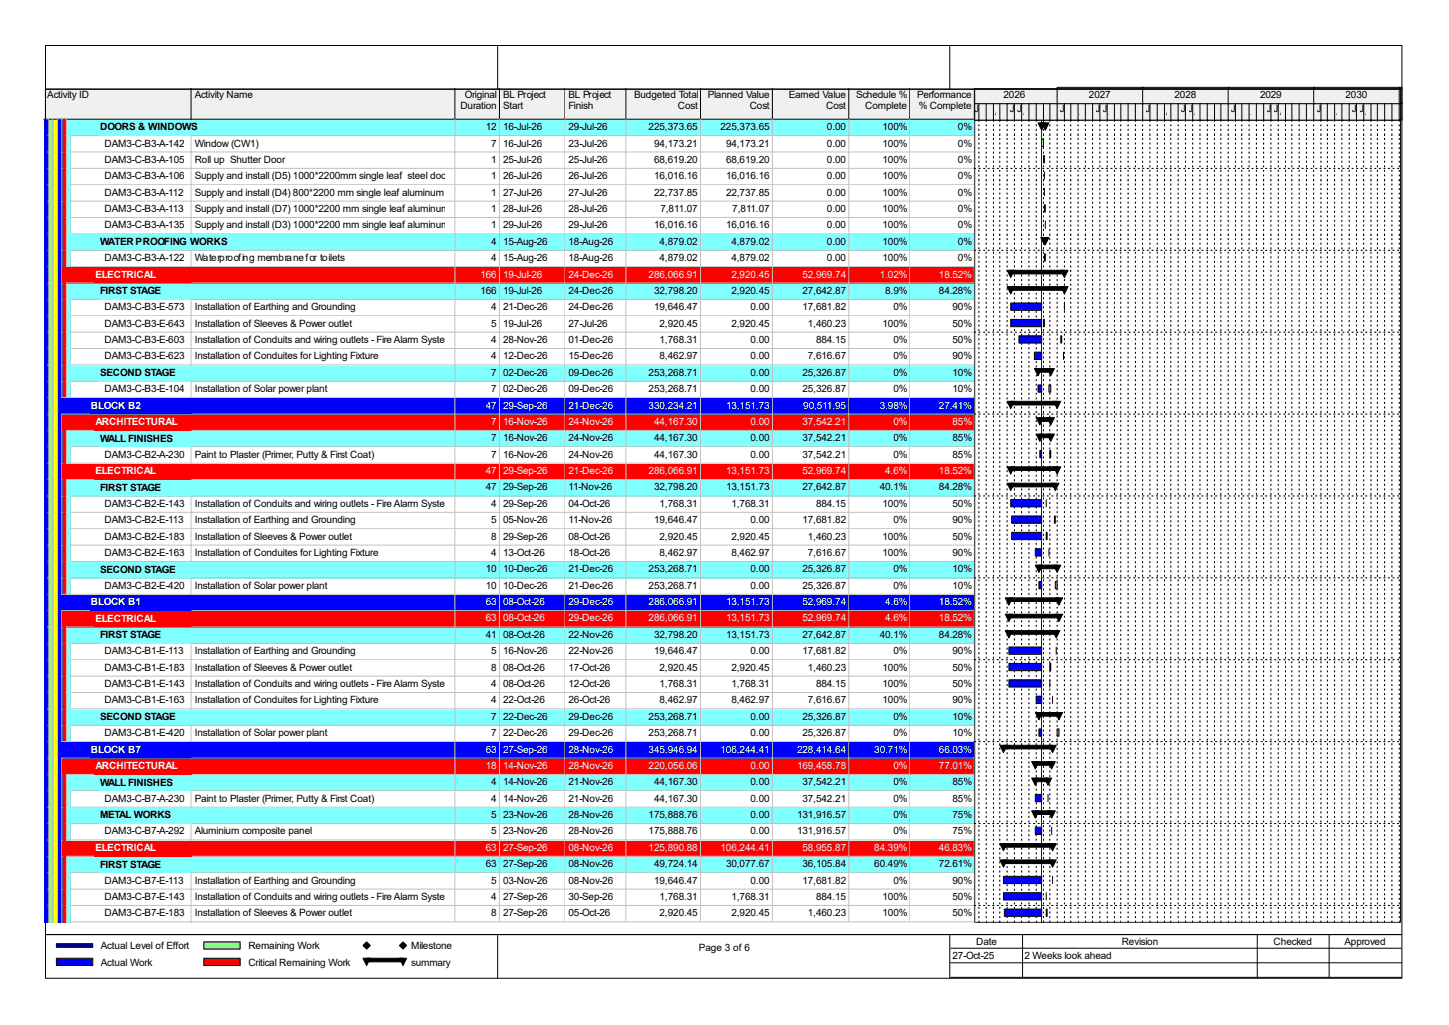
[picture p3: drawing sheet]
<svg xmlns="http://www.w3.org/2000/svg" width="420mm" height="297mm" viewBox="0 0 420 297" stroke-linecap="round" stroke-linejoin="round" font-family="sans-serif">
<defs><g id="words">
<g font-size="2.9">
<text x="13.7" y="28.4">Activity ID</text>
<text x="56.4" y="28.4">Activity Name</text>
<text x="134.7" y="28.4">Original</text>
<text x="145.8" y="28.4">BL Project</text>
<text x="164.8" y="28.4">BL Project</text>
<text x="183.8" y="28.4">Budgeted Total</text>
<text x="205.1" y="28.4">Planned Value</text>
<text x="228.6" y="28.4">Earned Value</text>
<text x="248.1" y="28.4">Schedule %</text>
<text x="265.8" y="28.4">Performance</text>
<text x="290.9" y="28.4">2026</text>
<text x="315.6" y="28.4">2027</text>
<text x="340.4" y="28.4">2028</text>
<text x="365.2" y="28.4">2029</text>
<text x="390" y="28.4">2030</text>
<text x="133.4" y="31.6">Duration</text>
<text x="145.8" y="31.6">Start</text>
<text x="164.8" y="31.6">Finish</text>
<text x="196.5" y="31.6">Cost</text>
<text x="217.3" y="31.6">Cost</text>
<text x="239.4" y="31.6">Cost</text>
<text x="250.8" y="31.6">Complete</text>
<text x="266.3" y="31.6">% Complete</text>
<text x="282.4" y="32.4">J</text>
<text x="288.5" y="33.2">A</text>
<text x="292.7" y="32.4">J</text>
<text x="294.8" y="32.4">J</text>
<text x="296.7" y="33.2">A</text>
<text x="307.2" y="32.4">J</text>
<text x="313" y="33.2">A</text>
<text x="317.5" y="32.4">J</text>
<text x="319.6" y="32.4">J</text>
<text x="321.4" y="33.2">A</text>
<text x="332" y="32.4">J</text>
<text x="338" y="33.2">A</text>
<text x="342.3" y="32.4">J</text>
<text x="344.4" y="32.4">J</text>
<text x="346.2" y="33.2">A</text>
<text x="356.8" y="32.4">J</text>
<text x="362.6" y="33.2">A</text>
<text x="367.1" y="32.4">J</text>
<text x="369.1" y="32.4">J</text>
<text x="371" y="33.2">A</text>
<text x="381.6" y="32.4">J</text>
<text x="387.3" y="33.2">A</text>
<text x="391.8" y="32.4">J</text>
<text x="394" y="32.4">J</text>
<text x="395.8" y="33.2">A</text>
<text x="29" y="37.8">DOORS &amp; WINDOWS</text>
<text x="140.8" y="37.7">12</text>
<text x="145.8" y="37.7">16-Jul-26</text>
<text x="164.8" y="37.7">29-Jul-26</text>
<text x="188" y="37.7">225,373.65</text>
<text x="208.8" y="37.7">225,373.65</text>
<text x="239.7" y="37.7">0.00</text>
<text x="255.8" y="37.7">100%</text>
<text x="277.7" y="37.7">0%</text>
<text x="30.3" y="42.5">DAM3-C-B3-A-1420</text>
<text x="30.3" y="47.2">DAM3-C-B3-A-1050</text>
<text x="56.4" y="42.5">Window (CW1)</text>
<text x="56.4" y="47.2">Roll up Shutter Door</text>
<text x="142.4" y="42.5">7</text>
<text x="142.4" y="47.2">1</text>
<text x="145.8" y="42.5">16-Jul-26</text>
<text x="145.8" y="47.2">25-Jul-26</text>
<text x="164.8" y="42.5">23-Jul-26</text>
<text x="164.8" y="47.2">25-Jul-26</text>
<text x="189.6" y="42.5">94,173.21</text>
<text x="189.6" y="47.2">68,619.20</text>
<text x="210.4" y="42.5">94,173.21</text>
<text x="210.4" y="47.2">68,619.20</text>
<text x="239.7" y="42.5">0.00</text>
<text x="239.7" y="47.2">0.00</text>
<text x="255.8" y="42.5">100%</text>
<text x="255.8" y="47.2">100%</text>
<text x="277.7" y="42.5">0%</text>
<text x="277.7" y="47.2">0%</text>
<text x="30.3" y="51.9">DAM3-C-B3-A-1060</text>
<text x="56.4" y="51.9">Supply and install (D5) 1000*2200mm single leaf steel door with door1</text>
<text x="145.8" y="51.9">26-Jul-26</text>
<text x="164.8" y="51.9">26-Jul-26</text>
<text x="189.6" y="51.9">16,016.16</text>
<text x="210.4" y="51.9">16,016.16</text>
<text x="239.7" y="51.9">0.00</text>
<text x="255.8" y="51.9">100%</text>
<text x="277.7" y="51.9">0%</text>
<text x="30.3" y="56.7">DAM3-C-B3-A-1120</text>
<text x="56.4" y="56.7">Supply and install (D4) 800*2200 mm single leaf aluminum door with door27-Jul-26</text>
<text x="142.4" y="56.7">1</text>
<text x="164.8" y="56.7">27-Jul-26</text>
<text x="189.6" y="56.7">22,737.85</text>
<text x="210.4" y="56.7">22,737.85</text>
<text x="239.7" y="56.7">0.00</text>
<text x="255.8" y="56.7">100%</text>
<text x="277.7" y="56.7">0%</text>
<text x="30.3" y="61.4">DAM3-C-B3-A-1130</text>
<text x="56.4" y="61.4">Supply and install (D7) 1000*2200 mm single leaf aluminum door with door</text>
<text x="142.4" y="61.4">1</text>
<text x="145.8" y="61.4">28-Jul-26</text>
<text x="164.8" y="61.4">28-Jul-26</text>
<text x="191.4" y="61.4">7,811.07</text>
<text x="212.3" y="61.4">7,811.07</text>
<text x="239.7" y="61.4">0.00</text>
<text x="255.8" y="61.4">100%</text>
<text x="277.7" y="61.4">0%</text>
<text x="29" y="71">WATER PROOFING WORKS</text>
<text x="30.3" y="66.2">DAM3-C-B3-A-1350</text>
<text x="56.4" y="66.2">Supply and install (D3) 1000*2200 mm single leaf aluminum door with door</text>
<text x="142.4" y="66.2">1</text>
<text x="142.4" y="70.9">4</text>
<text x="145.8" y="66.2">29-Jul-26</text>
<text x="145.8" y="70.9">15-Aug-26</text>
<text x="164.8" y="66.2">29-Jul-26</text>
<text x="164.8" y="70.9">18-Aug-26</text>
<text x="189.6" y="66.2">16,016.16</text>
<text x="191.2" y="70.9">4,879.02</text>
<text x="210.4" y="66.2">16,016.16</text>
<text x="212" y="70.9">4,879.02</text>
<text x="239.7" y="66.2">0.00</text>
<text x="239.7" y="70.9">0.00</text>
<text x="255.8" y="66.2">100%</text>
<text x="255.8" y="70.9">100%</text>
<text x="277.7" y="66.2">0%</text>
<text x="277.7" y="70.9">0%</text>
<text x="30.3" y="75.6">DAM3-C-B3-A-1220</text>
<text x="56.4" y="75.6">Waterproofing membrane for toilets</text>
<text x="142.4" y="75.6">4</text>
<text x="145.8" y="75.6">15-Aug-26</text>
<text x="164.8" y="75.6">18-Aug-26</text>
<text x="191.2" y="75.6">4,879.02</text>
<text x="212" y="75.6">4,879.02</text>
<text x="239.7" y="75.6">0.00</text>
<text x="255.8" y="75.6">100%</text>
<text x="277.7" y="75.6">0%</text>
<text x="29" y="85.3">FIRST STAGE</text>
<text x="30.3" y="89.9">DAM3-C-B3-E-573</text>
<text x="56.4" y="89.9">Installation of Earthing and Grounding</text>
<text x="139.2" y="85.2">166</text>
<text x="142.4" y="89.9">4</text>
<text x="145.8" y="85.2">19-Jul-26</text>
<text x="145.8" y="89.9">21-Dec-26</text>
<text x="164.8" y="85.2">24-Dec-26</text>
<text x="164.8" y="89.9">24-Dec-26</text>
<text x="189.6" y="85.2">32,798.20</text>
<text x="189.6" y="89.9">19,646.47</text>
<text x="212" y="85.2">2,920.45</text>
<text x="217.6" y="89.9">0.00</text>
<text x="232.6" y="85.2">27,642.87</text>
<text x="232.6" y="89.9">17,681.82</text>
<text x="256.6" y="85.2">8.9%</text>
<text x="259" y="89.9">0%</text>
<text x="272.1" y="85.2">84.28%</text>
<text x="276.1" y="89.9">90%</text>
<text x="30.3" y="94.7">DAM3-C-B3-E-643</text>
<text x="56.4" y="94.7">Installation of Sleeves &amp; Power outlet</text>
<text x="142.4" y="94.7">5</text>
<text x="145.8" y="94.7">19-Jul-26</text>
<text x="164.8" y="94.7">27-Jul-26</text>
<text x="191.2" y="94.7">2,920.45</text>
<text x="212" y="94.7">2,920.45</text>
<text x="234.1" y="94.7">1,460.23</text>
<text x="255.8" y="94.7">100%</text>
<text x="276.1" y="94.7">50%</text>
<text x="30.3" y="99.4">DAM3-C-B3-E-603</text>
<text x="56.4" y="99.4">Installation of Conduits and wiring outlets - Fire Alarm System</text>
<text x="142.4" y="99.4">4</text>
<text x="145.8" y="99.4">28-Nov-26</text>
<text x="164.8" y="99.4">01-Dec-26</text>
<text x="191.2" y="99.4">1,768.31</text>
<text x="217.6" y="99.4">0.00</text>
<text x="236.5" y="99.4">884.15</text>
<text x="259" y="99.4">0%</text>
<text x="276.1" y="99.4">50%</text>
<text x="30.3" y="104.1">DAM3-C-B3-E-623</text>
<text x="56.4" y="104.1">Installation of Conduites for Lighting Fixture</text>
<text x="142.4" y="104.1">4</text>
<text x="145.8" y="104.1">12-Dec-26</text>
<text x="164.8" y="104.1">15-Dec-26</text>
<text x="191.2" y="104.1">8,462.97</text>
<text x="217.6" y="104.1">0.00</text>
<text x="234.1" y="104.1">7,616.67</text>
<text x="259" y="104.1">0%</text>
<text x="276.1" y="104.1">90%</text>
<text x="29" y="109">SECOND STAGE</text>
<text x="30.3" y="113.6">DAM3-C-B3-E-1040</text>
<text x="56.4" y="113.6">Installation of Solar power plant</text>
<text x="142.4" y="108.9">7</text>
<text x="142.4" y="113.6">7</text>
<text x="145.8" y="108.9">02-Dec-26</text>
<text x="145.8" y="113.6">02-Dec-26</text>
<text x="164.8" y="108.9">09-Dec-26</text>
<text x="164.8" y="113.6">09-Dec-26</text>
<text x="188" y="108.9">253,268.71</text>
<text x="188" y="113.6">253,268.71</text>
<text x="217.6" y="108.9">0.00</text>
<text x="217.6" y="113.6">0.00</text>
<text x="232.6" y="108.9">25,326.87</text>
<text x="232.6" y="113.6">25,326.87</text>
<text x="259" y="108.9">0%</text>
<text x="259" y="113.6">0%</text>
<text x="276.1" y="108.9">10%</text>
<text x="276.1" y="113.6">10%</text>
<text x="29" y="128">WALL FINISHES</text>
<text x="142.4" y="127.9">7</text>
<text x="145.8" y="127.9">16-Nov-26</text>
<text x="164.8" y="127.9">24-Nov-26</text>
<text x="189.6" y="127.9">44,167.30</text>
<text x="217.6" y="127.9">0.00</text>
<text x="232.6" y="127.9">37,542.21</text>
<text x="259" y="127.9">0%</text>
<text x="276.1" y="127.9">85%</text>
<text x="30.3" y="132.6">DAM3-C-B2-A-230</text>
<text x="56.4" y="132.6">Paint to Plaster (Primer, Putty &amp; First Coat)</text>
<text x="142.4" y="132.6">7</text>
<text x="145.8" y="132.6">16-Nov-26</text>
<text x="164.8" y="132.6">24-Nov-26</text>
<text x="189.6" y="132.6">44,167.30</text>
<text x="217.6" y="132.6">0.00</text>
<text x="232.6" y="132.6">37,542.21</text>
<text x="259" y="132.6">0%</text>
<text x="276.1" y="132.6">85%</text>
<text x="29" y="142.2">FIRST STAGE</text>
<text x="140.8" y="142.1">47</text>
<text x="145.8" y="142.1">29-Sep-26</text>
<text x="164.8" y="142.1">11-Nov-26</text>
<text x="189.6" y="142.1">32,798.20</text>
<text x="210.4" y="142.1">13,151.73</text>
<text x="232.6" y="142.1">27,642.87</text>
<text x="255" y="142.1">40.1%</text>
<text x="272.1" y="142.1">84.28%</text>
<text x="30.3" y="146.9">DAM3-C-B2-E-143</text>
<text x="56.4" y="146.9">Installation of Conduits and wiring outlets - Fire Alarm System</text>
<text x="142.4" y="146.9">4</text>
<text x="145.8" y="146.9">29-Sep-26</text>
<text x="164.8" y="146.9">04-Oct-26</text>
<text x="191.2" y="146.9">1,768.31</text>
<text x="212" y="146.9">1,768.31</text>
<text x="236.5" y="146.9">884.15</text>
<text x="255.8" y="146.9">100%</text>
<text x="276.1" y="146.9">50%</text>
<text x="30.3" y="151.6">DAM3-C-B2-E-113</text>
<text x="56.4" y="151.6">Installation of Earthing and Grounding</text>
<text x="142.4" y="151.6">5</text>
<text x="145.8" y="151.6">05-Nov-26</text>
<text x="164.8" y="151.6">11-Nov-26</text>
<text x="189.6" y="151.6">19,646.47</text>
<text x="217.6" y="151.6">0.00</text>
<text x="232.6" y="151.6">17,681.82</text>
<text x="259" y="151.6">0%</text>
<text x="276.1" y="151.6">90%</text>
<text x="30.3" y="156.3">DAM3-C-B2-E-183</text>
<text x="30.3" y="161.1">DAM3-C-B2-E-163</text>
<text x="56.4" y="156.3">Installation of Sleeves &amp; Power outlet</text>
<text x="56.4" y="161.1">Installation of Conduites for Lighting Fixture</text>
<text x="142.4" y="156.3">8</text>
<text x="142.4" y="161.1">4</text>
<text x="145.8" y="156.3">29-Sep-26</text>
<text x="145.8" y="161.1">13-Oct-26</text>
<text x="164.8" y="156.3">08-Oct-26</text>
<text x="164.8" y="161.1">18-Oct-26</text>
<text x="191.2" y="156.3">2,920.45</text>
<text x="191.2" y="161.1">8,462.97</text>
<text x="212" y="156.3">2,920.45</text>
<text x="212" y="161.1">8,462.97</text>
<text x="234.1" y="156.3">1,460.23</text>
<text x="234.1" y="161.1">7,616.67</text>
<text x="255.8" y="156.3">100%</text>
<text x="255.8" y="161.1">100%</text>
<text x="276.1" y="156.3">50%</text>
<text x="276.1" y="161.1">90%</text>
<text x="29" y="165.9">SECOND STAGE</text>
<text x="140.8" y="165.9">10</text>
<text x="145.8" y="165.9">10-Dec-26</text>
<text x="164.8" y="165.9">21-Dec-26</text>
<text x="188" y="165.9">253,268.71</text>
<text x="217.6" y="165.9">0.00</text>
<text x="232.6" y="165.9">25,326.87</text>
<text x="259" y="165.9">0%</text>
<text x="276.1" y="165.9">10%</text>
<text x="30.3" y="170.6">DAM3-C-B2-E-420</text>
<text x="56.4" y="170.6">Installation of Solar power plant</text>
<text x="140.8" y="170.6">10</text>
<text x="145.8" y="170.6">10-Dec-26</text>
<text x="164.8" y="170.6">21-Dec-26</text>
<text x="188" y="170.6">253,268.71</text>
<text x="217.6" y="170.6">0.00</text>
<text x="232.6" y="170.6">25,326.87</text>
<text x="259" y="170.6">0%</text>
<text x="276.1" y="170.6">10%</text>
<text x="29" y="184.9">FIRST STAGE</text>
<text x="140.8" y="184.8">41</text>
<text x="145.8" y="184.8">08-Oct-26</text>
<text x="164.8" y="184.8">22-Nov-26</text>
<text x="189.6" y="184.8">32,798.20</text>
<text x="210.4" y="184.8">13,151.73</text>
<text x="232.6" y="184.8">27,642.87</text>
<text x="255" y="184.8">40.1%</text>
<text x="272.1" y="184.8">84.28%</text>
<text x="30.3" y="189.6">DAM3-C-B1-E-113</text>
<text x="56.4" y="189.6">Installation of Earthing and Grounding</text>
<text x="142.4" y="189.6">5</text>
<text x="145.8" y="189.6">16-Nov-26</text>
<text x="164.8" y="189.6">22-Nov-26</text>
<text x="189.6" y="189.6">19,646.47</text>
<text x="217.6" y="189.6">0.00</text>
<text x="232.6" y="189.6">17,681.82</text>
<text x="259" y="189.6">0%</text>
<text x="276.1" y="189.6">90%</text>
<text x="30.3" y="194.3">DAM3-C-B1-E-183</text>
<text x="56.4" y="194.3">Installation of Sleeves &amp; Power outlet</text>
<text x="142.4" y="194.3">8</text>
<text x="145.8" y="194.3">08-Oct-26</text>
<text x="164.8" y="194.3">17-Oct-26</text>
<text x="191.2" y="194.3">2,920.45</text>
<text x="212" y="194.3">2,920.45</text>
<text x="234.1" y="194.3">1,460.23</text>
<text x="255.8" y="194.3">100%</text>
<text x="276.1" y="194.3">50%</text>
<text x="30.3" y="199.1">DAM3-C-B1-E-143</text>
<text x="30.3" y="203.8">DAM3-C-B1-E-163</text>
<text x="56.4" y="199.1">Installation of Conduits and wiring outlets - Fire Alarm System</text>
<text x="56.4" y="203.8">Installation of Conduites for Lighting Fixture</text>
<text x="142.4" y="199.1">4</text>
<text x="142.4" y="203.8">4</text>
<text x="145.8" y="199.1">08-Oct-26</text>
<text x="145.8" y="203.8">22-Oct-26</text>
<text x="164.8" y="199.1">12-Oct-26</text>
<text x="164.8" y="203.8">26-Oct-26</text>
<text x="191.2" y="199.1">1,768.31</text>
<text x="191.2" y="203.8">8,462.97</text>
<text x="212" y="199.1">1,768.31</text>
<text x="212" y="203.8">8,462.97</text>
<text x="234.1" y="203.8">7,616.67</text>
<text x="236.5" y="199.1">884.15</text>
<text x="255.8" y="199.1">100%</text>
<text x="255.8" y="203.8">100%</text>
<text x="276.1" y="199.1">50%</text>
<text x="276.1" y="203.8">90%</text>
<text x="29" y="208.7">SECOND STAGE</text>
<text x="142.4" y="208.6">7</text>
<text x="145.8" y="208.6">22-Dec-26</text>
<text x="164.8" y="208.6">29-Dec-26</text>
<text x="188" y="208.6">253,268.71</text>
<text x="217.6" y="208.6">0.00</text>
<text x="232.6" y="208.6">25,326.87</text>
<text x="259" y="208.6">0%</text>
<text x="276.1" y="208.6">10%</text>
<text x="30.3" y="213.3">DAM3-C-B1-E-420</text>
<text x="56.4" y="213.3">Installation of Solar power plant</text>
<text x="142.4" y="213.3">7</text>
<text x="145.8" y="213.3">22-Dec-26</text>
<text x="164.8" y="213.3">29-Dec-26</text>
<text x="188" y="213.3">253,268.71</text>
<text x="217.6" y="213.3">0.00</text>
<text x="232.6" y="213.3">25,326.87</text>
<text x="259" y="213.3">0%</text>
<text x="276.1" y="213.3">10%</text>
<text x="29" y="227.6">WALL FINISHES</text>
<text x="142.4" y="227.5">4</text>
<text x="145.8" y="227.5">14-Nov-26</text>
<text x="164.8" y="227.5">21-Nov-26</text>
<text x="189.6" y="227.5">44,167.30</text>
<text x="217.6" y="227.5">0.00</text>
<text x="232.6" y="227.5">37,542.21</text>
<text x="259" y="227.5">0%</text>
<text x="276.1" y="227.5">85%</text>
<text x="30.3" y="232.3">DAM3-C-B7-A-230</text>
<text x="56.4" y="232.3">Paint to Plaster (Primer, Putty &amp; First Coat)</text>
<text x="142.4" y="232.3">4</text>
<text x="145.8" y="232.3">14-Nov-26</text>
<text x="164.8" y="232.3">21-Nov-26</text>
<text x="189.6" y="232.3">44,167.30</text>
<text x="217.6" y="232.3">0.00</text>
<text x="232.6" y="232.3">37,542.21</text>
<text x="259" y="232.3">0%</text>
<text x="276.1" y="232.3">85%</text>
<text x="29" y="237.2">METAL WORKS</text>
<text x="142.4" y="237.1">5</text>
<text x="145.8" y="237.1">23-Nov-26</text>
<text x="164.8" y="237.1">28-Nov-26</text>
<text x="188" y="237.1">175,888.76</text>
<text x="217.6" y="237.1">0.00</text>
<text x="231" y="237.1">131,916.57</text>
<text x="259" y="237.1">0%</text>
<text x="276.1" y="237.1">75%</text>
<text x="30.3" y="241.8">DAM3-C-B7-A-292</text>
<text x="56.4" y="241.8">Aluminium composite panel</text>
<text x="142.4" y="241.8">5</text>
<text x="145.8" y="241.8">23-Nov-26</text>
<text x="164.8" y="241.8">28-Nov-26</text>
<text x="188" y="241.8">175,888.76</text>
<text x="217.6" y="241.8">0.00</text>
<text x="231" y="241.8">131,916.57</text>
<text x="259" y="241.8">0%</text>
<text x="276.1" y="241.8">75%</text>
<text x="29" y="251.4">FIRST STAGE</text>
<text x="140.8" y="251.3">63</text>
<text x="145.8" y="251.3">27-Sep-26</text>
<text x="164.8" y="251.3">08-Nov-26</text>
<text x="189.6" y="251.3">49,724.14</text>
<text x="210.4" y="251.3">30,077.67</text>
<text x="232.6" y="251.3">36,105.84</text>
<text x="253.4" y="251.3">60.49%</text>
<text x="272.1" y="251.3">72.61%</text>
<text x="30.3" y="256">DAM3-C-B7-E-113</text>
<text x="56.4" y="256">Installation of Earthing and Grounding</text>
<text x="142.4" y="256">5</text>
<text x="145.8" y="256">03-Nov-26</text>
<text x="164.8" y="256">08-Nov-26</text>
<text x="189.6" y="256">19,646.47</text>
<text x="217.6" y="256">0.00</text>
<text x="232.6" y="256">17,681.82</text>
<text x="259" y="256">0%</text>
<text x="276.1" y="256">90%</text>
<text x="30.3" y="260.8">DAM3-C-B7-E-143</text>
<text x="56.4" y="260.8">Installation of Conduits and wiring outlets - Fire Alarm System</text>
<text x="142.4" y="260.8">4</text>
<text x="145.8" y="260.8">27-Sep-26</text>
<text x="164.8" y="260.8">30-Sep-26</text>
<text x="191.2" y="260.8">1,768.31</text>
<text x="212" y="260.8">1,768.31</text>
<text x="236.5" y="260.8">884.15</text>
<text x="255.8" y="260.8">100%</text>
<text x="276.1" y="260.8">50%</text>
<text x="30.3" y="265.5">DAM3-C-B7-E-183</text>
<text x="56.4" y="265.5">Installation of Sleeves &amp; Power outlet</text>
<text x="142.4" y="265.5">8</text>
<text x="145.8" y="265.5">27-Sep-26</text>
<text x="164.8" y="265.5">05-Oct-26</text>
<text x="191.2" y="265.5">2,920.45</text>
<text x="212" y="265.5">2,920.45</text>
<text x="234.1" y="265.5">1,460.23</text>
<text x="255.8" y="265.5">100%</text>
<text x="276.1" y="265.5">50%</text>
<text x="29.3" y="275">Actual Level of Effort</text>
<text x="72" y="275">Remaining Work</text>
<text x="119.2" y="275">Milestone</text>
<text x="202.5" y="275.5">Page 3 of 6</text>
<text x="283" y="273.7">Date</text>
<text x="325.1" y="273.7">Revision</text>
<text x="369.1" y="273.7">Checked</text>
<text x="389.7" y="273.7">Approved</text>
<text x="29.3" y="279.8">Actual Work</text>
<text x="72" y="279.8">Critical Remaining Work</text>
<text x="119.2" y="279.8">summary</text>
<text x="276.1" y="277.9">27-Oct-25</text>
<text x="296.9" y="277.9">2 Weeks look ahead</text>
</g>
<g font-size="2.9" fill="#fff">
<text x="27.7" y="80.5">ELECTRICAL</text>
<text x="139.2" y="80.4">166</text>
<text x="145.8" y="80.4">19-Jul-26</text>
<text x="164.8" y="80.4">24-Dec-26</text>
<text x="188" y="80.4">286,066.91</text>
<text x="212" y="80.4">2,920.45</text>
<text x="232.6" y="80.4">52,969.74</text>
<text x="255" y="80.4">1.02%</text>
<text x="272.1" y="80.4">18.52%</text>
<text x="26.4" y="118.5">BLOCK B2</text>
<text x="140.8" y="118.4">47</text>
<text x="145.8" y="118.4">29-Sep-26</text>
<text x="164.8" y="118.4">21-Dec-26</text>
<text x="188" y="118.4">330,234.21</text>
<text x="210.4" y="118.4">13,151.73</text>
<text x="232.8" y="118.4">90,511.95</text>
<text x="255" y="118.4">3.98%</text>
<text x="272.1" y="118.4">27.41%</text>
<text x="27.7" y="123.2">ARCHITECTURAL</text>
<text x="142.4" y="123.1">7</text>
<text x="145.8" y="123.1">16-Nov-26</text>
<text x="164.8" y="123.1">24-Nov-26</text>
<text x="189.6" y="123.1">44,167.30</text>
<text x="217.6" y="123.1">0.00</text>
<text x="232.6" y="123.1">37,542.21</text>
<text x="259" y="123.1">0%</text>
<text x="276.1" y="123.1">85%</text>
<text x="27.7" y="137.5">ELECTRICAL</text>
<text x="140.8" y="137.4">47</text>
<text x="145.8" y="137.4">29-Sep-26</text>
<text x="164.8" y="137.4">21-Dec-26</text>
<text x="188" y="137.4">286,066.91</text>
<text x="210.4" y="137.4">13,151.73</text>
<text x="232.6" y="137.4">52,969.74</text>
<text x="256.6" y="137.4">4.6%</text>
<text x="272.1" y="137.4">18.52%</text>
<text x="26.4" y="175.4">BLOCK B1</text>
<text x="140.8" y="175.3">63</text>
<text x="145.8" y="175.3">08-Oct-26</text>
<text x="164.8" y="175.3">29-Dec-26</text>
<text x="188" y="175.3">286,066.91</text>
<text x="210.4" y="175.3">13,151.73</text>
<text x="232.6" y="175.3">52,969.74</text>
<text x="256.6" y="175.3">4.6%</text>
<text x="272.1" y="175.3">18.52%</text>
<text x="27.7" y="180.2">ELECTRICAL</text>
<text x="140.8" y="180.1">63</text>
<text x="145.8" y="180.1">08-Oct-26</text>
<text x="164.8" y="180.1">29-Dec-26</text>
<text x="188" y="180.1">286,066.91</text>
<text x="210.4" y="180.1">13,151.73</text>
<text x="232.6" y="180.1">52,969.74</text>
<text x="256.6" y="180.1">4.6%</text>
<text x="272.1" y="180.1">18.52%</text>
<text x="26.4" y="218.1">BLOCK B7</text>
<text x="140.8" y="218.1">63</text>
<text x="145.8" y="218.1">27-Sep-26</text>
<text x="164.8" y="218.1">28-Nov-26</text>
<text x="188" y="218.1">345,946.94</text>
<text x="208.8" y="218.1">106,244.41</text>
<text x="231" y="218.1">228,414.64</text>
<text x="253.4" y="218.1">30.71%</text>
<text x="272.1" y="218.1">66.03%</text>
<text x="27.7" y="222.9">ARCHITECTURAL</text>
<text x="140.8" y="222.8">18</text>
<text x="145.8" y="222.8">14-Nov-26</text>
<text x="164.8" y="222.8">28-Nov-26</text>
<text x="188" y="222.8">220,056.06</text>
<text x="217.6" y="222.8">0.00</text>
<text x="231" y="222.8">169,458.78</text>
<text x="259" y="222.8">0%</text>
<text x="272.1" y="222.8">77.01%</text>
<text x="27.7" y="246.6">ELECTRICAL</text>
<text x="140.8" y="246.5">63</text>
<text x="145.8" y="246.5">27-Sep-26</text>
<text x="164.8" y="246.5">08-Nov-26</text>
<text x="188" y="246.5">125,890.88</text>
<text x="208.8" y="246.5">106,244.41</text>
<text x="232.6" y="246.5">58,955.87</text>
<text x="253.4" y="246.5">84.39%</text>
<text x="272.1" y="246.5">46.83%</text>
</g>
</g></defs>
<path d="M12.9 25.6h42.7v9.2h-42.7z" fill="#f0f0f0"/>
<path d="M55.4 25.6v8.9h-42.7" fill="none" stroke="#000" stroke-width=".29"/>
<path d="M55.6 25.6h76.5v9.2h-76.5z" fill="#f0f0f0"/>
<path d="M131.8 25.6v8.9h-76.4" fill="none" stroke="#000" stroke-width=".29"/>
<path d="M132.1 25.6h12.9v9.2h-12.9z" fill="#f0f0f0"/>
<path d="M144.8 25.6v8.9h-13" fill="none" stroke="#000" stroke-width=".29"/>
<path d="M145 25.6h19v9.2h-19z" fill="#f0f0f0"/>
<path d="M163.8 25.6v8.9h-19" fill="none" stroke="#000" stroke-width=".29"/>
<path d="M164 25.6h17.7v9.2h-17.7z" fill="#f0f0f0"/>
<path d="M181.4 25.6v8.9h-17.6" fill="none" stroke="#000" stroke-width=".29"/>
<path d="M181.7 25.6h21.6v9.2h-21.6z" fill="#f0f0f0"/>
<path d="M203 25.6v8.9h-21.6" fill="none" stroke="#000" stroke-width=".29"/>
<path d="M203.3 25.6h20.9v9.2h-20.9z" fill="#f0f0f0"/>
<path d="M223.9 25.6v8.9h-20.9" fill="none" stroke="#000" stroke-width=".29"/>
<path d="M224.2 25.6h22.1v9.2h-22.1z" fill="#f0f0f0"/>
<path d="M246 25.6v8.9h-22.1" fill="none" stroke="#000" stroke-width=".29"/>
<path d="M246.3 25.6h17.6v9.2h-17.6z" fill="#f0f0f0"/>
<path d="M263.7 25.6v8.9h-17.7" fill="none" stroke="#000" stroke-width=".29"/>
<path d="M263.9 25.6h18.8v9.2h-18.8z" fill="#f0f0f0"/>
<path d="M282.4 25.6v8.9h-18.7" fill="none" stroke="#000" stroke-width=".29"/>
<path d="M12.9 34.8h1.3v4.7h-1.3z" fill="#00f"/>
<path d="M14 34.5v5.1" fill="none" stroke="#c0c0c0" stroke-width=".29"/>
<path d="M14.2 34.8h1.4v4.7h-1.4z" fill="#80ff80"/>
<path d="M15.3 34.5v5.1" fill="none" stroke="#c0c0c0" stroke-width=".29"/>
<path d="M15.6 34.8h1.3v4.7h-1.3z" fill="#ff0"/>
<path d="M16.6 34.5v5.1" fill="none" stroke="#c0c0c0" stroke-width=".29"/>
<path d="M16.9 34.8h1.3v4.7h-1.3z" fill="#00f"/>
<path d="M17.9 34.5v5.1" fill="none" stroke="#c0c0c0" stroke-width=".29"/>
<path d="M18.2 34.8h1.3v4.7h-1.3z" fill="#f00"/>
<path d="M19.2 34.5v5.1" fill="none" stroke="#c0c0c0" stroke-width=".29"/>
<path d="M19.5 34.8h36.1v4.7h-36.1z" fill="#80ffff"/>
<path d="M20.6 39.3h35" fill="none" stroke="#c0c0c0" stroke-width=".29"/>
<g fill="#80ffff">
<path d="M55.6 34.8h76.5v4.7h-76.5z"/>
<path d="M28.7 35.1h102.6v4.2h-102.6z"/>
</g>
<path d="M131.8 34.5v4.8h-76.2" fill="none" stroke="#c0c0c0" stroke-width=".29"/>
<g fill="#80ffff">
<path d="M132.1 34.8h12.9v4.7h-12.9z"/>
<path d="M132.6 35.1h11.6v4.2h-11.6z"/>
</g>
<path d="M144.8 34.5v4.8h-12.7" fill="none" stroke="#c0c0c0" stroke-width=".29"/>
<g fill="#80ffff">
<path d="M145 34.8h19v4.7h-19z"/>
<path d="M145.5 35.1h17.7v4.2h-17.7z"/>
</g>
<path d="M163.8 34.5v4.8h-18.8" fill="none" stroke="#c0c0c0" stroke-width=".29"/>
<g fill="#80ffff">
<path d="M164 34.8h17.7v4.7h-17.7z"/>
<path d="M164.5 35.1h16.4v4.2h-16.4z"/>
</g>
<path d="M181.4 34.5v4.8h-17.4" fill="none" stroke="#c0c0c0" stroke-width=".29"/>
<g fill="#80ffff">
<path d="M181.7 34.8h21.6v4.7h-21.6z"/>
<path d="M182.2 35.1h20.3v4.2h-20.3z"/>
</g>
<path d="M203 34.5v4.8h-21.3" fill="none" stroke="#c0c0c0" stroke-width=".29"/>
<g fill="#80ffff">
<path d="M203.3 34.8h20.9v4.7h-20.9z"/>
<path d="M203.8 35.1h19.6v4.2h-19.6z"/>
</g>
<path d="M223.9 34.5v4.8h-20.6" fill="none" stroke="#c0c0c0" stroke-width=".29"/>
<g fill="#80ffff">
<path d="M224.2 34.8h22.1v4.7h-22.1z"/>
<path d="M224.7 35.1h20.8v4.2h-20.8z"/>
</g>
<path d="M246 34.5v4.8h-21.9" fill="none" stroke="#c0c0c0" stroke-width=".29"/>
<g fill="#80ffff">
<path d="M246.3 34.8h17.6v4.7h-17.6z"/>
<path d="M246.8 35.1h16.3v4.2h-16.3z"/>
</g>
<path d="M263.7 34.5v4.8h-17.4" fill="none" stroke="#c0c0c0" stroke-width=".29"/>
<g fill="#80ffff">
<path d="M263.9 34.8h18.8v4.7h-18.8z"/>
<path d="M264.5 35.1h17.4v4.2h-17.4z"/>
</g>
<path d="M282.4 34.5v4.8h-18.4" fill="none" stroke="#c0c0c0" stroke-width=".29"/>
<path d="M12.9 39.5h1.3v4.8h-1.3z" fill="#00f"/>
<path d="M14 39.3v5" fill="none" stroke="#c0c0c0" stroke-width=".29"/>
<path d="M14.2 39.5h1.4v4.8h-1.4z" fill="#80ff80"/>
<path d="M15.3 39.3v5" fill="none" stroke="#c0c0c0" stroke-width=".29"/>
<path d="M15.6 39.5h1.3v4.8h-1.3z" fill="#ff0"/>
<path d="M16.6 39.3v5" fill="none" stroke="#c0c0c0" stroke-width=".29"/>
<path d="M16.9 39.5h1.3v4.8h-1.3z" fill="#00f"/>
<path d="M17.9 39.3v5" fill="none" stroke="#c0c0c0" stroke-width=".29"/>
<path d="M18.2 39.5h1.3v4.8h-1.3z" fill="#f00"/>
<path d="M19.2 39.3v5" fill="none" stroke="#c0c0c0" stroke-width=".29"/>
<path d="M19.5 39.5h1.3v4.8h-1.3z" fill="#80ffff"/>
<path d="M20.6 39.3v5" fill="none" stroke="#c0c0c0" stroke-width=".29"/>
<path d="M20.8 39.5h34.8v4.8h-34.8z" fill="#fff"/>
<path d="M55.4 39.3v5M20.6 44h35" fill="none" stroke="#c0c0c0" stroke-width=".29"/>
<g fill="#fff">
<path d="M55.6 39.5h76.5v4.8h-76.5z"/>
<path d="M56.2 39.8h75.1v4.2h-75.1z"/>
</g>
<path d="M131.8 39.3v4.7h-76.2" fill="none" stroke="#c0c0c0" stroke-width=".29"/>
<g fill="#fff">
<path d="M132.1 39.5h12.9v4.8h-12.9z"/>
<path d="M132.6 39.8h11.6v4.2h-11.6z"/>
</g>
<path d="M144.8 39.3v4.7h-12.7" fill="none" stroke="#c0c0c0" stroke-width=".29"/>
<g fill="#fff">
<path d="M145 39.5h19v4.8h-19z"/>
<path d="M145.5 39.8h17.7v4.2h-17.7z"/>
</g>
<path d="M163.8 39.3v4.7h-18.8" fill="none" stroke="#c0c0c0" stroke-width=".29"/>
<g fill="#fff">
<path d="M164 39.5h17.7v4.8h-17.7z"/>
<path d="M164.5 39.8h16.4v4.2h-16.4z"/>
</g>
<path d="M181.4 39.3v4.7h-17.4" fill="none" stroke="#c0c0c0" stroke-width=".29"/>
<g fill="#fff">
<path d="M181.7 39.5h21.6v4.8h-21.6z"/>
<path d="M182.2 39.8h20.3v4.2h-20.3z"/>
</g>
<path d="M203 39.3v4.7h-21.3" fill="none" stroke="#c0c0c0" stroke-width=".29"/>
<g fill="#fff">
<path d="M203.3 39.5h20.9v4.8h-20.9z"/>
<path d="M203.8 39.8h19.6v4.2h-19.6z"/>
</g>
<path d="M223.9 39.3v4.7h-20.6" fill="none" stroke="#c0c0c0" stroke-width=".29"/>
<g fill="#fff">
<path d="M224.2 39.5h22.1v4.8h-22.1z"/>
<path d="M224.7 39.8h20.8v4.2h-20.8z"/>
</g>
<path d="M246 39.3v4.7h-21.9" fill="none" stroke="#c0c0c0" stroke-width=".29"/>
<g fill="#fff">
<path d="M246.3 39.5h17.6v4.8h-17.6z"/>
<path d="M246.8 39.8h16.3v4.2h-16.3z"/>
</g>
<path d="M263.7 39.3v4.7h-17.4" fill="none" stroke="#c0c0c0" stroke-width=".29"/>
<g fill="#fff">
<path d="M263.9 39.5h18.8v4.8h-18.8z"/>
<path d="M264.5 39.8h17.4v4.2h-17.4z"/>
</g>
<path d="M282.4 39.3v4.7h-18.4" fill="none" stroke="#c0c0c0" stroke-width=".29"/>
<path d="M12.9 44.3h1.3v4.8h-1.3z" fill="#00f"/>
<path d="M14 44v5" fill="none" stroke="#c0c0c0" stroke-width=".29"/>
<path d="M14.2 44.3h1.4v4.8h-1.4z" fill="#80ff80"/>
<path d="M15.3 44v5" fill="none" stroke="#c0c0c0" stroke-width=".29"/>
<path d="M15.6 44.3h1.3v4.8h-1.3z" fill="#ff0"/>
<path d="M16.6 44v5" fill="none" stroke="#c0c0c0" stroke-width=".29"/>
<path d="M16.9 44.3h1.3v4.8h-1.3z" fill="#00f"/>
<path d="M17.9 44v5" fill="none" stroke="#c0c0c0" stroke-width=".29"/>
<path d="M18.2 44.3h1.3v4.8h-1.3z" fill="#f00"/>
<path d="M19.2 44v5" fill="none" stroke="#c0c0c0" stroke-width=".29"/>
<path d="M19.5 44.3h1.3v4.8h-1.3z" fill="#80ffff"/>
<path d="M20.6 44v5" fill="none" stroke="#c0c0c0" stroke-width=".29"/>
<path d="M20.8 44.3h34.8v4.8h-34.8z" fill="#fff"/>
<path d="M20.6 48.8h35M55.4 44v5" fill="none" stroke="#c0c0c0" stroke-width=".29"/>
<g fill="#fff">
<path d="M55.6 44.3h76.5v4.8h-76.5z"/>
<path d="M56.2 44.6h75.1v4.2h-75.1z"/>
</g>
<path d="M131.8 44v4.8h-76.2" fill="none" stroke="#c0c0c0" stroke-width=".29"/>
<g fill="#fff">
<path d="M132.1 44.3h12.9v4.8h-12.9z"/>
<path d="M132.6 44.6h11.6v4.2h-11.6z"/>
</g>
<path d="M144.8 44v4.8h-12.7" fill="none" stroke="#c0c0c0" stroke-width=".29"/>
<g fill="#fff">
<path d="M145 44.3h19v4.8h-19z"/>
<path d="M145.5 44.6h17.7v4.2h-17.7z"/>
</g>
<path d="M163.8 44v4.8h-18.8" fill="none" stroke="#c0c0c0" stroke-width=".29"/>
<g fill="#fff">
<path d="M164 44.3h17.7v4.8h-17.7z"/>
<path d="M164.5 44.6h16.4v4.2h-16.4z"/>
</g>
<path d="M181.4 44v4.8h-17.4" fill="none" stroke="#c0c0c0" stroke-width=".29"/>
<g fill="#fff">
<path d="M181.7 44.3h21.6v4.8h-21.6z"/>
<path d="M182.2 44.6h20.3v4.2h-20.3z"/>
</g>
<path d="M203 44v4.8h-21.3" fill="none" stroke="#c0c0c0" stroke-width=".29"/>
<g fill="#fff">
<path d="M203.3 44.3h20.9v4.8h-20.9z"/>
<path d="M203.8 44.6h19.6v4.2h-19.6z"/>
</g>
<path d="M223.9 44v4.8h-20.6" fill="none" stroke="#c0c0c0" stroke-width=".29"/>
<g fill="#fff">
<path d="M224.2 44.3h22.1v4.8h-22.1z"/>
<path d="M224.7 44.6h20.8v4.2h-20.8z"/>
</g>
<path d="M246 44v4.8h-21.9" fill="none" stroke="#c0c0c0" stroke-width=".29"/>
<g fill="#fff">
<path d="M246.3 44.3h17.6v4.8h-17.6z"/>
<path d="M246.8 44.6h16.3v4.2h-16.3z"/>
</g>
<path d="M263.7 44v4.8h-17.4" fill="none" stroke="#c0c0c0" stroke-width=".29"/>
<g fill="#fff">
<path d="M263.9 44.3h18.8v4.8h-18.8z"/>
<path d="M264.5 44.6h17.4v4.2h-17.4z"/>
</g>
<path d="M282.4 44v4.8h-18.4" fill="none" stroke="#c0c0c0" stroke-width=".29"/>
<path d="M12.9 49.1h1.3v4.7h-1.3z" fill="#00f"/>
<path d="M14 48.8v5" fill="none" stroke="#c0c0c0" stroke-width=".29"/>
<path d="M14.2 49.1h1.4v4.7h-1.4z" fill="#80ff80"/>
<path d="M15.3 48.8v5" fill="none" stroke="#c0c0c0" stroke-width=".29"/>
<path d="M15.6 49.1h1.3v4.7h-1.3z" fill="#ff0"/>
<path d="M16.6 48.8v5" fill="none" stroke="#c0c0c0" stroke-width=".29"/>
<path d="M16.9 49.1h1.3v4.7h-1.3z" fill="#00f"/>
<path d="M17.9 48.8v5" fill="none" stroke="#c0c0c0" stroke-width=".29"/>
<path d="M18.2 49.1h1.3v4.7h-1.3z" fill="#f00"/>
<path d="M19.2 48.8v5" fill="none" stroke="#c0c0c0" stroke-width=".29"/>
<path d="M19.5 49.1h1.3v4.7h-1.3z" fill="#80ffff"/>
<path d="M20.6 48.8v5" fill="none" stroke="#c0c0c0" stroke-width=".29"/>
<path d="M20.8 49.1h34.8v4.7h-34.8z" fill="#fff"/>
<path d="M20.6 53.5h35M55.4 48.8v5" fill="none" stroke="#c0c0c0" stroke-width=".29"/>
<g fill="#fff">
<path d="M55.6 49.1h76.5v4.7h-76.5z"/>
<path d="M56.2 49.3h75.1v4.2h-75.1z"/>
</g>
<path d="M131.8 48.8v4.7h-76.2" fill="none" stroke="#c0c0c0" stroke-width=".29"/>
<g fill="#fff">
<path d="M132.1 49.1h12.9v4.7h-12.9z"/>
<path d="M132.6 49.3h11.6v4.2h-11.6z"/>
</g>
<path d="M144.8 48.8v4.7h-12.7" fill="none" stroke="#c0c0c0" stroke-width=".29"/>
<g fill="#fff">
<path d="M145 49.1h19v4.7h-19z"/>
<path d="M145.5 49.3h17.7v4.2h-17.7z"/>
</g>
<path d="M163.8 48.8v4.7h-18.8" fill="none" stroke="#c0c0c0" stroke-width=".29"/>
<g fill="#fff">
<path d="M164 49.1h17.7v4.7h-17.7z"/>
<path d="M164.5 49.3h16.4v4.2h-16.4z"/>
</g>
<path d="M181.4 48.8v4.7h-17.4" fill="none" stroke="#c0c0c0" stroke-width=".29"/>
<g fill="#fff">
<path d="M181.7 49.1h21.6v4.7h-21.6z"/>
<path d="M182.2 49.3h20.3v4.2h-20.3z"/>
</g>
<path d="M203 48.8v4.7h-21.3" fill="none" stroke="#c0c0c0" stroke-width=".29"/>
<g fill="#fff">
<path d="M203.3 49.1h20.9v4.7h-20.9z"/>
<path d="M203.8 49.3h19.6v4.2h-19.6z"/>
</g>
<path d="M223.9 48.8v4.7h-20.6" fill="none" stroke="#c0c0c0" stroke-width=".29"/>
<g fill="#fff">
<path d="M224.2 49.1h22.1v4.7h-22.1z"/>
<path d="M224.7 49.3h20.8v4.2h-20.8z"/>
</g>
<path d="M246 48.8v4.7h-21.9" fill="none" stroke="#c0c0c0" stroke-width=".29"/>
<g fill="#fff">
<path d="M246.3 49.1h17.6v4.7h-17.6z"/>
<path d="M246.8 49.3h16.3v4.2h-16.3z"/>
</g>
<path d="M263.7 48.8v4.7h-17.4" fill="none" stroke="#c0c0c0" stroke-width=".29"/>
<g fill="#fff">
<path d="M263.9 49.1h18.8v4.7h-18.8z"/>
<path d="M264.5 49.3h17.4v4.2h-17.4z"/>
</g>
<path d="M282.4 48.8v4.7h-18.4" fill="none" stroke="#c0c0c0" stroke-width=".29"/>
<path d="M12.9 53.8h1.3v4.7h-1.3z" fill="#00f"/>
<path d="M14 53.5v5" fill="none" stroke="#c0c0c0" stroke-width=".29"/>
<path d="M14.2 53.8h1.4v4.7h-1.4z" fill="#80ff80"/>
<path d="M15.3 53.5v5" fill="none" stroke="#c0c0c0" stroke-width=".29"/>
<path d="M15.6 53.8h1.3v4.7h-1.3z" fill="#ff0"/>
<path d="M16.6 53.5v5" fill="none" stroke="#c0c0c0" stroke-width=".29"/>
<path d="M16.9 53.8h1.3v4.7h-1.3z" fill="#00f"/>
<path d="M17.9 53.5v5" fill="none" stroke="#c0c0c0" stroke-width=".29"/>
<path d="M18.2 53.8h1.3v4.7h-1.3z" fill="#f00"/>
<path d="M19.2 53.5v5" fill="none" stroke="#c0c0c0" stroke-width=".29"/>
<path d="M19.5 53.8h1.3v4.7h-1.3z" fill="#80ffff"/>
<path d="M20.6 53.5v5" fill="none" stroke="#c0c0c0" stroke-width=".29"/>
<path d="M20.8 53.8h34.8v4.7h-34.8z" fill="#fff"/>
<path d="M20.6 58.3h35M55.4 53.5v5" fill="none" stroke="#c0c0c0" stroke-width=".29"/>
<g fill="#fff">
<path d="M55.6 53.8h76.5v4.7h-76.5z"/>
<path d="M56.2 54.1h75.1v4.2h-75.1z"/>
</g>
<path d="M131.8 53.5v4.8h-76.2" fill="none" stroke="#c0c0c0" stroke-width=".29"/>
<g fill="#fff">
<path d="M132.1 53.8h12.9v4.7h-12.9z"/>
<path d="M132.6 54.1h11.6v4.2h-11.6z"/>
</g>
<path d="M144.8 53.5v4.8h-12.7" fill="none" stroke="#c0c0c0" stroke-width=".29"/>
<g fill="#fff">
<path d="M145 53.8h19v4.7h-19z"/>
<path d="M145.5 54.1h17.7v4.2h-17.7z"/>
</g>
<path d="M163.8 53.5v4.8h-18.8" fill="none" stroke="#c0c0c0" stroke-width=".29"/>
<g fill="#fff">
<path d="M164 53.8h17.7v4.7h-17.7z"/>
<path d="M164.5 54.1h16.4v4.2h-16.4z"/>
</g>
<path d="M181.4 53.5v4.8h-17.4" fill="none" stroke="#c0c0c0" stroke-width=".29"/>
<g fill="#fff">
<path d="M181.7 53.8h21.6v4.7h-21.6z"/>
<path d="M182.2 54.1h20.3v4.2h-20.3z"/>
</g>
<path d="M203 53.5v4.8h-21.3" fill="none" stroke="#c0c0c0" stroke-width=".29"/>
<g fill="#fff">
<path d="M203.3 53.8h20.9v4.7h-20.9z"/>
<path d="M203.8 54.1h19.6v4.2h-19.6z"/>
</g>
<path d="M223.9 53.5v4.8h-20.6" fill="none" stroke="#c0c0c0" stroke-width=".29"/>
<g fill="#fff">
<path d="M224.2 53.8h22.1v4.7h-22.1z"/>
<path d="M224.7 54.1h20.8v4.2h-20.8z"/>
</g>
<path d="M246 53.5v4.8h-21.9" fill="none" stroke="#c0c0c0" stroke-width=".29"/>
<g fill="#fff">
<path d="M246.3 53.8h17.6v4.7h-17.6z"/>
<path d="M246.8 54.1h16.3v4.2h-16.3z"/>
</g>
<path d="M263.7 53.5v4.8h-17.4" fill="none" stroke="#c0c0c0" stroke-width=".29"/>
<g fill="#fff">
<path d="M263.9 53.8h18.8v4.7h-18.8z"/>
<path d="M264.5 54.1h17.4v4.2h-17.4z"/>
</g>
<path d="M282.4 53.5v4.8h-18.4" fill="none" stroke="#c0c0c0" stroke-width=".29"/>
<path d="M12.9 58.5h1.3v4.8h-1.3z" fill="#00f"/>
<path d="M14 58.3v5" fill="none" stroke="#c0c0c0" stroke-width=".29"/>
<path d="M14.2 58.5h1.4v4.8h-1.4z" fill="#80ff80"/>
<path d="M15.3 58.3v5" fill="none" stroke="#c0c0c0" stroke-width=".29"/>
<path d="M15.6 58.5h1.3v4.8h-1.3z" fill="#ff0"/>
<path d="M16.6 58.3v5" fill="none" stroke="#c0c0c0" stroke-width=".29"/>
<path d="M16.9 58.5h1.3v4.8h-1.3z" fill="#00f"/>
<path d="M17.9 58.3v5" fill="none" stroke="#c0c0c0" stroke-width=".29"/>
<path d="M18.2 58.5h1.3v4.8h-1.3z" fill="#f00"/>
<path d="M19.2 58.3v5" fill="none" stroke="#c0c0c0" stroke-width=".29"/>
<path d="M19.5 58.5h1.3v4.8h-1.3z" fill="#80ffff"/>
<path d="M20.6 58.3v5" fill="none" stroke="#c0c0c0" stroke-width=".29"/>
<path d="M20.8 58.5h34.8v4.8h-34.8z" fill="#fff"/>
<path d="M55.4 58.3v5M20.6 63h35" fill="none" stroke="#c0c0c0" stroke-width=".29"/>
<g fill="#fff">
<path d="M55.6 58.5h76.5v4.8h-76.5z"/>
<path d="M56.2 58.8h75.1v4.2h-75.1z"/>
</g>
<path d="M131.8 58.3v4.7h-76.2" fill="none" stroke="#c0c0c0" stroke-width=".29"/>
<g fill="#fff">
<path d="M132.1 58.5h12.9v4.8h-12.9z"/>
<path d="M132.6 58.8h11.6v4.2h-11.6z"/>
</g>
<path d="M144.8 58.3v4.7h-12.7" fill="none" stroke="#c0c0c0" stroke-width=".29"/>
<g fill="#fff">
<path d="M145 58.5h19v4.8h-19z"/>
<path d="M145.5 58.8h17.7v4.2h-17.7z"/>
</g>
<path d="M163.8 58.3v4.7h-18.8" fill="none" stroke="#c0c0c0" stroke-width=".29"/>
<g fill="#fff">
<path d="M164 58.5h17.7v4.8h-17.7z"/>
<path d="M164.5 58.8h16.4v4.2h-16.4z"/>
</g>
<path d="M181.4 58.3v4.7h-17.4" fill="none" stroke="#c0c0c0" stroke-width=".29"/>
<g fill="#fff">
<path d="M181.7 58.5h21.6v4.8h-21.6z"/>
<path d="M182.2 58.8h20.3v4.2h-20.3z"/>
</g>
<path d="M203 58.3v4.7h-21.3" fill="none" stroke="#c0c0c0" stroke-width=".29"/>
<g fill="#fff">
<path d="M203.3 58.5h20.9v4.8h-20.9z"/>
<path d="M203.8 58.8h19.6v4.2h-19.6z"/>
</g>
<path d="M223.9 58.3v4.7h-20.6" fill="none" stroke="#c0c0c0" stroke-width=".29"/>
<g fill="#fff">
<path d="M224.2 58.5h22.1v4.8h-22.1z"/>
<path d="M224.7 58.8h20.8v4.2h-20.8z"/>
</g>
<path d="M246 58.3v4.7h-21.9" fill="none" stroke="#c0c0c0" stroke-width=".29"/>
<g fill="#fff">
<path d="M246.3 58.5h17.6v4.8h-17.6z"/>
<path d="M246.8 58.8h16.3v4.2h-16.3z"/>
</g>
<path d="M263.7 58.3v4.7h-17.4" fill="none" stroke="#c0c0c0" stroke-width=".29"/>
<g fill="#fff">
<path d="M263.9 58.5h18.8v4.8h-18.8z"/>
<path d="M264.5 58.8h17.4v4.2h-17.4z"/>
</g>
<path d="M282.4 58.3v4.7h-18.4" fill="none" stroke="#c0c0c0" stroke-width=".29"/>
<path d="M12.9 63.3h1.3v4.7h-1.3z" fill="#00f"/>
<path d="M14 63v5" fill="none" stroke="#c0c0c0" stroke-width=".29"/>
<path d="M14.2 63.3h1.4v4.7h-1.4z" fill="#80ff80"/>
<path d="M15.3 63v5" fill="none" stroke="#c0c0c0" stroke-width=".29"/>
<path d="M15.6 63.3h1.3v4.7h-1.3z" fill="#ff0"/>
<path d="M16.6 63v5" fill="none" stroke="#c0c0c0" stroke-width=".29"/>
<path d="M16.9 63.3h1.3v4.7h-1.3z" fill="#00f"/>
<path d="M17.9 63v5" fill="none" stroke="#c0c0c0" stroke-width=".29"/>
<path d="M18.2 63.3h1.3v4.7h-1.3z" fill="#f00"/>
<path d="M19.2 63v5" fill="none" stroke="#c0c0c0" stroke-width=".29"/>
<path d="M19.5 63.3h1.3v4.7h-1.3z" fill="#80ffff"/>
<path d="M20.6 63v5" fill="none" stroke="#c0c0c0" stroke-width=".29"/>
<path d="M20.8 63.3h34.8v4.7h-34.8z" fill="#fff"/>
<path d="M20.6 67.8h35M55.4 63v5" fill="none" stroke="#c0c0c0" stroke-width=".29"/>
<g fill="#fff">
<path d="M55.6 63.3h76.5v4.7h-76.5z"/>
<path d="M56.2 63.5h75.1v4.3h-75.1z"/>
</g>
<path d="M131.8 63v4.8h-76.2" fill="none" stroke="#c0c0c0" stroke-width=".29"/>
<g fill="#fff">
<path d="M132.1 63.3h12.9v4.7h-12.9z"/>
<path d="M132.6 63.5h11.6v4.3h-11.6z"/>
</g>
<path d="M144.8 63v4.8h-12.7" fill="none" stroke="#c0c0c0" stroke-width=".29"/>
<g fill="#fff">
<path d="M145 63.3h19v4.7h-19z"/>
<path d="M145.5 63.5h17.7v4.3h-17.7z"/>
</g>
<path d="M163.8 63v4.8h-18.8" fill="none" stroke="#c0c0c0" stroke-width=".29"/>
<g fill="#fff">
<path d="M164 63.3h17.7v4.7h-17.7z"/>
<path d="M164.5 63.5h16.4v4.3h-16.4z"/>
</g>
<path d="M181.4 63v4.8h-17.4" fill="none" stroke="#c0c0c0" stroke-width=".29"/>
<g fill="#fff">
<path d="M181.7 63.3h21.6v4.7h-21.6z"/>
<path d="M182.2 63.5h20.3v4.3h-20.3z"/>
</g>
<path d="M203 63v4.8h-21.3" fill="none" stroke="#c0c0c0" stroke-width=".29"/>
<g fill="#fff">
<path d="M203.3 63.3h20.9v4.7h-20.9z"/>
<path d="M203.8 63.5h19.6v4.3h-19.6z"/>
</g>
<path d="M223.9 63v4.8h-20.6" fill="none" stroke="#c0c0c0" stroke-width=".29"/>
<g fill="#fff">
<path d="M224.2 63.3h22.1v4.7h-22.1z"/>
<path d="M224.7 63.5h20.8v4.3h-20.8z"/>
</g>
<path d="M246 63v4.8h-21.9" fill="none" stroke="#c0c0c0" stroke-width=".29"/>
<g fill="#fff">
<path d="M246.3 63.3h17.6v4.7h-17.6z"/>
<path d="M246.8 63.5h16.3v4.3h-16.3z"/>
</g>
<path d="M263.7 63v4.8h-17.4" fill="none" stroke="#c0c0c0" stroke-width=".29"/>
<g fill="#fff">
<path d="M263.9 63.3h18.8v4.7h-18.8z"/>
<path d="M264.5 63.5h17.4v4.3h-17.4z"/>
</g>
<path d="M282.4 63v4.8h-18.4" fill="none" stroke="#c0c0c0" stroke-width=".29"/>
<path d="M12.9 68h1.3v4.8h-1.3z" fill="#00f"/>
<path d="M14 67.8v5" fill="none" stroke="#c0c0c0" stroke-width=".29"/>
<path d="M14.2 68h1.4v4.8h-1.4z" fill="#80ff80"/>
<path d="M15.3 67.8v5" fill="none" stroke="#c0c0c0" stroke-width=".29"/>
<path d="M15.6 68h1.3v4.8h-1.3z" fill="#ff0"/>
<path d="M16.6 67.8v5" fill="none" stroke="#c0c0c0" stroke-width=".29"/>
<path d="M16.9 68h1.3v4.8h-1.3z" fill="#00f"/>
<path d="M17.9 67.8v5" fill="none" stroke="#c0c0c0" stroke-width=".29"/>
<path d="M18.2 68h1.3v4.8h-1.3z" fill="#f00"/>
<path d="M19.2 67.8v5" fill="none" stroke="#c0c0c0" stroke-width=".29"/>
<path d="M19.5 68h36.1v4.8h-36.1z" fill="#80ffff"/>
<path d="M20.6 72.5h35" fill="none" stroke="#c0c0c0" stroke-width=".29"/>
<g fill="#80ffff">
<path d="M55.6 68h76.5v4.8h-76.5z"/>
<path d="M28.7 68.3h102.6v4.2h-102.6z"/>
</g>
<path d="M131.8 67.8v4.7h-76.2" fill="none" stroke="#c0c0c0" stroke-width=".29"/>
<g fill="#80ffff">
<path d="M132.1 68h12.9v4.8h-12.9z"/>
<path d="M132.6 68.3h11.6v4.2h-11.6z"/>
</g>
<path d="M144.8 67.8v4.7h-12.7" fill="none" stroke="#c0c0c0" stroke-width=".29"/>
<g fill="#80ffff">
<path d="M145 68h19v4.8h-19z"/>
<path d="M145.5 68.3h17.7v4.2h-17.7z"/>
</g>
<path d="M163.8 67.8v4.7h-18.8" fill="none" stroke="#c0c0c0" stroke-width=".29"/>
<g fill="#80ffff">
<path d="M164 68h17.7v4.8h-17.7z"/>
<path d="M164.5 68.3h16.4v4.2h-16.4z"/>
</g>
<path d="M181.4 67.8v4.7h-17.4" fill="none" stroke="#c0c0c0" stroke-width=".29"/>
<g fill="#80ffff">
<path d="M181.7 68h21.6v4.8h-21.6z"/>
<path d="M182.2 68.3h20.3v4.2h-20.3z"/>
</g>
<path d="M203 67.8v4.7h-21.3" fill="none" stroke="#c0c0c0" stroke-width=".29"/>
<g fill="#80ffff">
<path d="M203.3 68h20.9v4.8h-20.9z"/>
<path d="M203.8 68.3h19.6v4.2h-19.6z"/>
</g>
<path d="M223.9 67.8v4.7h-20.6" fill="none" stroke="#c0c0c0" stroke-width=".29"/>
<g fill="#80ffff">
<path d="M224.2 68h22.1v4.8h-22.1z"/>
<path d="M224.7 68.3h20.8v4.2h-20.8z"/>
</g>
<path d="M246 67.8v4.7h-21.9" fill="none" stroke="#c0c0c0" stroke-width=".29"/>
<g fill="#80ffff">
<path d="M246.3 68h17.6v4.8h-17.6z"/>
<path d="M246.8 68.3h16.3v4.2h-16.3z"/>
</g>
<path d="M263.7 67.8v4.7h-17.4" fill="none" stroke="#c0c0c0" stroke-width=".29"/>
<g fill="#80ffff">
<path d="M263.9 68h18.8v4.8h-18.8z"/>
<path d="M264.5 68.3h17.4v4.2h-17.4z"/>
</g>
<path d="M282.4 67.8v4.7h-18.4" fill="none" stroke="#c0c0c0" stroke-width=".29"/>
<path d="M12.9 72.8h1.3v4.7h-1.3z" fill="#00f"/>
<path d="M14 72.5v5" fill="none" stroke="#c0c0c0" stroke-width=".29"/>
<path d="M14.2 72.8h1.4v4.7h-1.4z" fill="#80ff80"/>
<path d="M15.3 72.5v5" fill="none" stroke="#c0c0c0" stroke-width=".29"/>
<path d="M15.6 72.8h1.3v4.7h-1.3z" fill="#ff0"/>
<path d="M16.6 72.5v5" fill="none" stroke="#c0c0c0" stroke-width=".29"/>
<path d="M16.9 72.8h1.3v4.7h-1.3z" fill="#00f"/>
<path d="M17.9 72.5v5" fill="none" stroke="#c0c0c0" stroke-width=".29"/>
<path d="M18.2 72.8h1.3v4.7h-1.3z" fill="#f00"/>
<path d="M19.2 72.5v5" fill="none" stroke="#c0c0c0" stroke-width=".29"/>
<path d="M19.5 72.8h1.3v4.7h-1.3z" fill="#80ffff"/>
<path d="M19.2 77.3h1.6M20.6 72.5v5" fill="none" stroke="#c0c0c0" stroke-width=".29"/>
<path d="M20.8 72.8h34.8v4.7h-34.8z" fill="#fff"/>
<path d="M20.6 77.3h35M55.4 72.5v5" fill="none" stroke="#c0c0c0" stroke-width=".29"/>
<g fill="#fff">
<path d="M55.6 72.8h76.5v4.7h-76.5z"/>
<path d="M56.2 73h75.1v4.3h-75.1z"/>
</g>
<path d="M131.8 72.5v4.8h-76.2" fill="none" stroke="#c0c0c0" stroke-width=".29"/>
<g fill="#fff">
<path d="M132.1 72.8h12.9v4.7h-12.9z"/>
<path d="M132.6 73h11.6v4.3h-11.6z"/>
</g>
<path d="M144.8 72.5v4.8h-12.7" fill="none" stroke="#c0c0c0" stroke-width=".29"/>
<g fill="#fff">
<path d="M145 72.8h19v4.7h-19z"/>
<path d="M145.5 73h17.7v4.3h-17.7z"/>
</g>
<path d="M163.8 72.5v4.8h-18.8" fill="none" stroke="#c0c0c0" stroke-width=".29"/>
<g fill="#fff">
<path d="M164 72.8h17.7v4.7h-17.7z"/>
<path d="M164.5 73h16.4v4.3h-16.4z"/>
</g>
<path d="M181.4 72.5v4.8h-17.4" fill="none" stroke="#c0c0c0" stroke-width=".29"/>
<g fill="#fff">
<path d="M181.7 72.8h21.6v4.7h-21.6z"/>
<path d="M182.2 73h20.3v4.3h-20.3z"/>
</g>
<path d="M203 72.5v4.8h-21.3" fill="none" stroke="#c0c0c0" stroke-width=".29"/>
<g fill="#fff">
<path d="M203.3 72.8h20.9v4.7h-20.9z"/>
<path d="M203.8 73h19.6v4.3h-19.6z"/>
</g>
<path d="M223.9 72.5v4.8h-20.6" fill="none" stroke="#c0c0c0" stroke-width=".29"/>
<g fill="#fff">
<path d="M224.2 72.8h22.1v4.7h-22.1z"/>
<path d="M224.7 73h20.8v4.3h-20.8z"/>
</g>
<path d="M246 72.5v4.8h-21.9" fill="none" stroke="#c0c0c0" stroke-width=".29"/>
<g fill="#fff">
<path d="M246.3 72.8h17.6v4.7h-17.6z"/>
<path d="M246.8 73h16.3v4.3h-16.3z"/>
</g>
<path d="M263.7 72.5v4.8h-17.4" fill="none" stroke="#c0c0c0" stroke-width=".29"/>
<g fill="#fff">
<path d="M263.9 72.8h18.8v4.7h-18.8z"/>
<path d="M264.5 73h17.4v4.3h-17.4z"/>
</g>
<path d="M282.4 72.5v4.8h-18.4" fill="none" stroke="#c0c0c0" stroke-width=".29"/>
<path d="M12.9 77.5h1.3v4.8h-1.3z" fill="#00f"/>
<path d="M14 77.3v5" fill="none" stroke="#c0c0c0" stroke-width=".29"/>
<path d="M14.2 77.5h1.4v4.8h-1.4z" fill="#80ff80"/>
<path d="M15.3 77.3v5" fill="none" stroke="#c0c0c0" stroke-width=".29"/>
<path d="M15.6 77.5h1.3v4.8h-1.3z" fill="#ff0"/>
<path d="M16.6 77.3v5" fill="none" stroke="#c0c0c0" stroke-width=".29"/>
<path d="M16.9 77.5h1.3v4.8h-1.3z" fill="#00f"/>
<path d="M17.9 77.3v5" fill="none" stroke="#c0c0c0" stroke-width=".29"/>
<path d="M18.2 77.5h37.4v4.8h-37.4z" fill="#f00"/>
<path d="M19.2 82h36.4" fill="none" stroke="#c0c0c0" stroke-width=".29"/>
<g fill="#f00">
<path d="M55.6 77.5h76.5v4.8h-76.5z"/>
<path d="M27.4 77.8h103.9v4.2h-103.9z"/>
</g>
<path d="M131.8 77.3v4.7h-76.2" fill="none" stroke="#c0c0c0" stroke-width=".29"/>
<g fill="#f00">
<path d="M132.1 77.5h12.9v4.8h-12.9z"/>
<path d="M132.6 77.8h11.6v4.2h-11.6z"/>
</g>
<path d="M144.8 77.3v4.7h-12.7" fill="none" stroke="#c0c0c0" stroke-width=".29"/>
<g fill="#f00">
<path d="M145 77.5h19v4.8h-19z"/>
<path d="M145.5 77.8h17.7v4.2h-17.7z"/>
</g>
<path d="M163.8 77.3v4.7h-18.8" fill="none" stroke="#c0c0c0" stroke-width=".29"/>
<g fill="#f00">
<path d="M164 77.5h17.7v4.8h-17.7z"/>
<path d="M164.5 77.8h16.4v4.2h-16.4z"/>
</g>
<path d="M181.4 77.3v4.7h-17.4" fill="none" stroke="#c0c0c0" stroke-width=".29"/>
<g fill="#f00">
<path d="M181.7 77.5h21.6v4.8h-21.6z"/>
<path d="M182.2 77.8h20.3v4.2h-20.3z"/>
</g>
<path d="M203 77.3v4.7h-21.3" fill="none" stroke="#c0c0c0" stroke-width=".29"/>
<g fill="#f00">
<path d="M203.3 77.5h20.9v4.8h-20.9z"/>
<path d="M203.8 77.8h19.6v4.2h-19.6z"/>
</g>
<path d="M223.9 77.3v4.7h-20.6" fill="none" stroke="#c0c0c0" stroke-width=".29"/>
<g fill="#f00">
<path d="M224.2 77.5h22.1v4.8h-22.1z"/>
<path d="M224.7 77.8h20.8v4.2h-20.8z"/>
</g>
<path d="M246 77.3v4.7h-21.9" fill="none" stroke="#c0c0c0" stroke-width=".29"/>
<g fill="#f00">
<path d="M246.3 77.5h17.6v4.8h-17.6z"/>
<path d="M246.8 77.8h16.3v4.2h-16.3z"/>
</g>
<path d="M263.7 77.3v4.7h-17.4" fill="none" stroke="#c0c0c0" stroke-width=".29"/>
<g fill="#f00">
<path d="M263.9 77.5h18.8v4.8h-18.8z"/>
<path d="M264.5 77.8h17.4v4.2h-17.4z"/>
</g>
<path d="M282.4 77.3v4.7h-18.4" fill="none" stroke="#c0c0c0" stroke-width=".29"/>
<path d="M12.9 82.3h1.3v4.7h-1.3z" fill="#00f"/>
<path d="M14 82v5" fill="none" stroke="#c0c0c0" stroke-width=".29"/>
<path d="M14.2 82.3h1.4v4.7h-1.4z" fill="#80ff80"/>
<path d="M15.3 82v5" fill="none" stroke="#c0c0c0" stroke-width=".29"/>
<path d="M15.6 82.3h1.3v4.7h-1.3z" fill="#ff0"/>
<path d="M16.6 82v5" fill="none" stroke="#c0c0c0" stroke-width=".29"/>
<path d="M16.9 82.3h1.3v4.7h-1.3z" fill="#00f"/>
<path d="M17.9 82v5" fill="none" stroke="#c0c0c0" stroke-width=".29"/>
<path d="M18.2 82.3h1.3v4.7h-1.3z" fill="#f00"/>
<path d="M19.2 82v5" fill="none" stroke="#c0c0c0" stroke-width=".29"/>
<path d="M19.5 82.3h36.1v4.7h-36.1z" fill="#80ffff"/>
<path d="M20.6 86.8h35" fill="none" stroke="#c0c0c0" stroke-width=".29"/>
<g fill="#80ffff">
<path d="M55.6 82.3h76.5v4.7h-76.5z"/>
<path d="M28.7 82.5h102.6v4.2h-102.6z"/>
</g>
<path d="M131.8 82v4.8h-76.2" fill="none" stroke="#c0c0c0" stroke-width=".29"/>
<g fill="#80ffff">
<path d="M132.1 82.3h12.9v4.7h-12.9z"/>
<path d="M132.6 82.5h11.6v4.2h-11.6z"/>
</g>
<path d="M144.8 82v4.8h-12.7" fill="none" stroke="#c0c0c0" stroke-width=".29"/>
<g fill="#80ffff">
<path d="M145 82.3h19v4.7h-19z"/>
<path d="M145.5 82.5h17.7v4.2h-17.7z"/>
</g>
<path d="M163.8 82v4.8h-18.8" fill="none" stroke="#c0c0c0" stroke-width=".29"/>
<g fill="#80ffff">
<path d="M164 82.3h17.7v4.7h-17.7z"/>
<path d="M164.5 82.5h16.4v4.2h-16.4z"/>
</g>
<path d="M181.4 82v4.8h-17.4" fill="none" stroke="#c0c0c0" stroke-width=".29"/>
<g fill="#80ffff">
<path d="M181.7 82.3h21.6v4.7h-21.6z"/>
<path d="M182.2 82.5h20.3v4.2h-20.3z"/>
</g>
<path d="M203 82v4.8h-21.3" fill="none" stroke="#c0c0c0" stroke-width=".29"/>
<g fill="#80ffff">
<path d="M203.3 82.3h20.9v4.7h-20.9z"/>
<path d="M203.8 82.5h19.6v4.2h-19.6z"/>
</g>
<path d="M223.9 82v4.8h-20.6" fill="none" stroke="#c0c0c0" stroke-width=".29"/>
<g fill="#80ffff">
<path d="M224.2 82.3h22.1v4.7h-22.1z"/>
<path d="M224.7 82.5h20.8v4.2h-20.8z"/>
</g>
<path d="M246 82v4.8h-21.9" fill="none" stroke="#c0c0c0" stroke-width=".29"/>
<g fill="#80ffff">
<path d="M246.3 82.3h17.6v4.7h-17.6z"/>
<path d="M246.8 82.5h16.3v4.2h-16.3z"/>
</g>
<path d="M263.7 82v4.8h-17.4" fill="none" stroke="#c0c0c0" stroke-width=".29"/>
<g fill="#80ffff">
<path d="M263.9 82.3h18.8v4.7h-18.8z"/>
<path d="M264.5 82.5h17.4v4.2h-17.4z"/>
</g>
<path d="M282.4 82v4.8h-18.4" fill="none" stroke="#c0c0c0" stroke-width=".29"/>
<path d="M12.9 87h1.3v4.8h-1.3z" fill="#00f"/>
<path d="M14 86.8v5" fill="none" stroke="#c0c0c0" stroke-width=".29"/>
<path d="M14.2 87h1.4v4.8h-1.4z" fill="#80ff80"/>
<path d="M15.3 86.8v5" fill="none" stroke="#c0c0c0" stroke-width=".29"/>
<path d="M15.6 87h1.3v4.8h-1.3z" fill="#ff0"/>
<path d="M16.6 86.8v5" fill="none" stroke="#c0c0c0" stroke-width=".29"/>
<path d="M16.9 87h1.3v4.8h-1.3z" fill="#00f"/>
<path d="M17.9 86.8v5" fill="none" stroke="#c0c0c0" stroke-width=".29"/>
<path d="M18.2 87h1.3v4.8h-1.3z" fill="#f00"/>
<path d="M19.2 86.8v5" fill="none" stroke="#c0c0c0" stroke-width=".29"/>
<path d="M19.5 87h1.3v4.8h-1.3z" fill="#80ffff"/>
<path d="M20.6 86.8v5" fill="none" stroke="#c0c0c0" stroke-width=".29"/>
<path d="M20.8 87h34.8v4.8h-34.8z" fill="#fff"/>
<path d="M20.6 91.5h35M55.4 86.8v5" fill="none" stroke="#c0c0c0" stroke-width=".29"/>
<g fill="#fff">
<path d="M55.6 87h76.5v4.8h-76.5z"/>
<path d="M56.2 87.3h75.1v4.2h-75.1z"/>
</g>
<path d="M131.8 86.8v4.7h-76.2" fill="none" stroke="#c0c0c0" stroke-width=".29"/>
<g fill="#fff">
<path d="M132.1 87h12.9v4.8h-12.9z"/>
<path d="M132.6 87.3h11.6v4.2h-11.6z"/>
</g>
<path d="M144.8 86.8v4.7h-12.7" fill="none" stroke="#c0c0c0" stroke-width=".29"/>
<g fill="#fff">
<path d="M145 87h19v4.8h-19z"/>
<path d="M145.5 87.3h17.7v4.2h-17.7z"/>
</g>
<path d="M163.8 86.8v4.7h-18.8" fill="none" stroke="#c0c0c0" stroke-width=".29"/>
<g fill="#fff">
<path d="M164 87h17.7v4.8h-17.7z"/>
<path d="M164.5 87.3h16.4v4.2h-16.4z"/>
</g>
<path d="M181.4 86.8v4.7h-17.4" fill="none" stroke="#c0c0c0" stroke-width=".29"/>
<g fill="#fff">
<path d="M181.7 87h21.6v4.8h-21.6z"/>
<path d="M182.2 87.3h20.3v4.2h-20.3z"/>
</g>
<path d="M203 86.8v4.7h-21.3" fill="none" stroke="#c0c0c0" stroke-width=".29"/>
<g fill="#fff">
<path d="M203.3 87h20.9v4.8h-20.9z"/>
<path d="M203.8 87.3h19.6v4.2h-19.6z"/>
</g>
<path d="M223.9 86.8v4.7h-20.6" fill="none" stroke="#c0c0c0" stroke-width=".29"/>
<g fill="#fff">
<path d="M224.2 87h22.1v4.8h-22.1z"/>
<path d="M224.7 87.3h20.8v4.2h-20.8z"/>
</g>
<path d="M246 86.8v4.7h-21.9" fill="none" stroke="#c0c0c0" stroke-width=".29"/>
<g fill="#fff">
<path d="M246.3 87h17.6v4.8h-17.6z"/>
<path d="M246.8 87.3h16.3v4.2h-16.3z"/>
</g>
<path d="M263.7 86.8v4.7h-17.4" fill="none" stroke="#c0c0c0" stroke-width=".29"/>
<g fill="#fff">
<path d="M263.9 87h18.8v4.8h-18.8z"/>
<path d="M264.5 87.3h17.4v4.2h-17.4z"/>
</g>
<path d="M282.4 86.8v4.7h-18.4" fill="none" stroke="#c0c0c0" stroke-width=".29"/>
<path d="M12.9 91.8h1.3v4.7h-1.3z" fill="#00f"/>
<path d="M14 91.5v5" fill="none" stroke="#c0c0c0" stroke-width=".29"/>
<path d="M14.2 91.8h1.4v4.7h-1.4z" fill="#80ff80"/>
<path d="M15.3 91.5v5" fill="none" stroke="#c0c0c0" stroke-width=".29"/>
<path d="M15.6 91.8h1.3v4.7h-1.3z" fill="#ff0"/>
<path d="M16.6 91.5v5" fill="none" stroke="#c0c0c0" stroke-width=".29"/>
<path d="M16.9 91.8h1.3v4.7h-1.3z" fill="#00f"/>
<path d="M17.9 91.5v5" fill="none" stroke="#c0c0c0" stroke-width=".29"/>
<path d="M18.2 91.8h1.3v4.7h-1.3z" fill="#f00"/>
<path d="M19.2 91.5v5" fill="none" stroke="#c0c0c0" stroke-width=".29"/>
<path d="M19.5 91.8h1.3v4.7h-1.3z" fill="#80ffff"/>
<path d="M20.6 91.5v5" fill="none" stroke="#c0c0c0" stroke-width=".29"/>
<path d="M20.8 91.8h34.8v4.7h-34.8z" fill="#fff"/>
<path d="M20.6 96.2h35M55.4 91.5v5" fill="none" stroke="#c0c0c0" stroke-width=".29"/>
<g fill="#fff">
<path d="M55.6 91.8h76.5v4.7h-76.5z"/>
<path d="M56.2 92h75.1v4.3h-75.1z"/>
</g>
<path d="M131.8 91.5v4.7h-76.2" fill="none" stroke="#c0c0c0" stroke-width=".29"/>
<g fill="#fff">
<path d="M132.1 91.8h12.9v4.7h-12.9z"/>
<path d="M132.6 92h11.6v4.3h-11.6z"/>
</g>
<path d="M144.8 91.5v4.7h-12.7" fill="none" stroke="#c0c0c0" stroke-width=".29"/>
<g fill="#fff">
<path d="M145 91.8h19v4.7h-19z"/>
<path d="M145.5 92h17.7v4.3h-17.7z"/>
</g>
<path d="M163.8 91.5v4.7h-18.8" fill="none" stroke="#c0c0c0" stroke-width=".29"/>
<g fill="#fff">
<path d="M164 91.8h17.7v4.7h-17.7z"/>
<path d="M164.5 92h16.4v4.3h-16.4z"/>
</g>
<path d="M181.4 91.5v4.7h-17.4" fill="none" stroke="#c0c0c0" stroke-width=".29"/>
<g fill="#fff">
<path d="M181.7 91.8h21.6v4.7h-21.6z"/>
<path d="M182.2 92h20.3v4.3h-20.3z"/>
</g>
<path d="M203 91.5v4.7h-21.3" fill="none" stroke="#c0c0c0" stroke-width=".29"/>
<g fill="#fff">
<path d="M203.3 91.8h20.9v4.7h-20.9z"/>
<path d="M203.8 92h19.6v4.3h-19.6z"/>
</g>
<path d="M223.9 91.5v4.7h-20.6" fill="none" stroke="#c0c0c0" stroke-width=".29"/>
<g fill="#fff">
<path d="M224.2 91.8h22.1v4.7h-22.1z"/>
<path d="M224.7 92h20.8v4.3h-20.8z"/>
</g>
<path d="M246 91.5v4.7h-21.9" fill="none" stroke="#c0c0c0" stroke-width=".29"/>
<g fill="#fff">
<path d="M246.3 91.8h17.6v4.7h-17.6z"/>
<path d="M246.8 92h16.3v4.3h-16.3z"/>
</g>
<path d="M263.7 91.5v4.7h-17.4" fill="none" stroke="#c0c0c0" stroke-width=".29"/>
<g fill="#fff">
<path d="M263.9 91.8h18.8v4.7h-18.8z"/>
<path d="M264.5 92h17.4v4.3h-17.4z"/>
</g>
<path d="M282.4 91.5v4.7h-18.4" fill="none" stroke="#c0c0c0" stroke-width=".29"/>
<path d="M12.9 96.5h1.3v4.8h-1.3z" fill="#00f"/>
<path d="M14 96.2v5.1" fill="none" stroke="#c0c0c0" stroke-width=".29"/>
<path d="M14.2 96.5h1.4v4.8h-1.4z" fill="#80ff80"/>
<path d="M15.3 96.2v5.1" fill="none" stroke="#c0c0c0" stroke-width=".29"/>
<path d="M15.6 96.5h1.3v4.8h-1.3z" fill="#ff0"/>
<path d="M16.6 96.2v5.1" fill="none" stroke="#c0c0c0" stroke-width=".29"/>
<path d="M16.9 96.5h1.3v4.8h-1.3z" fill="#00f"/>
<path d="M17.9 96.2v5.1" fill="none" stroke="#c0c0c0" stroke-width=".29"/>
<path d="M18.2 96.5h1.3v4.8h-1.3z" fill="#f00"/>
<path d="M19.2 96.2v5.1" fill="none" stroke="#c0c0c0" stroke-width=".29"/>
<path d="M19.5 96.5h1.3v4.8h-1.3z" fill="#80ffff"/>
<path d="M20.6 96.2v5.1" fill="none" stroke="#c0c0c0" stroke-width=".29"/>
<path d="M20.8 96.5h34.8v4.8h-34.8z" fill="#fff"/>
<path d="M55.4 96.2v5.1M20.6 101h35" fill="none" stroke="#c0c0c0" stroke-width=".29"/>
<g fill="#fff">
<path d="M55.6 96.5h76.5v4.8h-76.5z"/>
<path d="M56.2 96.8h75.1v4.2h-75.1z"/>
</g>
<path d="M131.8 96.2v4.8h-76.2" fill="none" stroke="#c0c0c0" stroke-width=".29"/>
<g fill="#fff">
<path d="M132.1 96.5h12.9v4.8h-12.9z"/>
<path d="M132.6 96.8h11.6v4.2h-11.6z"/>
</g>
<path d="M144.8 96.2v4.8h-12.7" fill="none" stroke="#c0c0c0" stroke-width=".29"/>
<g fill="#fff">
<path d="M145 96.5h19v4.8h-19z"/>
<path d="M145.5 96.8h17.7v4.2h-17.7z"/>
</g>
<path d="M163.8 96.2v4.8h-18.8" fill="none" stroke="#c0c0c0" stroke-width=".29"/>
<g fill="#fff">
<path d="M164 96.5h17.7v4.8h-17.7z"/>
<path d="M164.5 96.8h16.4v4.2h-16.4z"/>
</g>
<path d="M181.4 96.2v4.8h-17.4" fill="none" stroke="#c0c0c0" stroke-width=".29"/>
<g fill="#fff">
<path d="M181.7 96.5h21.6v4.8h-21.6z"/>
<path d="M182.2 96.8h20.3v4.2h-20.3z"/>
</g>
<path d="M203 96.2v4.8h-21.3" fill="none" stroke="#c0c0c0" stroke-width=".29"/>
<g fill="#fff">
<path d="M203.3 96.5h20.9v4.8h-20.9z"/>
<path d="M203.8 96.8h19.6v4.2h-19.6z"/>
</g>
<path d="M223.9 96.2v4.8h-20.6" fill="none" stroke="#c0c0c0" stroke-width=".29"/>
<g fill="#fff">
<path d="M224.2 96.5h22.1v4.8h-22.1z"/>
<path d="M224.7 96.8h20.8v4.2h-20.8z"/>
</g>
<path d="M246 96.2v4.8h-21.9" fill="none" stroke="#c0c0c0" stroke-width=".29"/>
<g fill="#fff">
<path d="M246.3 96.5h17.6v4.8h-17.6z"/>
<path d="M246.8 96.8h16.3v4.2h-16.3z"/>
</g>
<path d="M263.7 96.2v4.8h-17.4" fill="none" stroke="#c0c0c0" stroke-width=".29"/>
<g fill="#fff">
<path d="M263.9 96.5h18.8v4.8h-18.8z"/>
<path d="M264.5 96.8h17.4v4.2h-17.4z"/>
</g>
<path d="M282.4 96.2v4.8h-18.4" fill="none" stroke="#c0c0c0" stroke-width=".29"/>
<path d="M12.9 101.3h1.3v4.7h-1.3z" fill="#00f"/>
<path d="M14 101v5" fill="none" stroke="#c0c0c0" stroke-width=".29"/>
<path d="M14.2 101.3h1.4v4.7h-1.4z" fill="#80ff80"/>
<path d="M15.3 101v5" fill="none" stroke="#c0c0c0" stroke-width=".29"/>
<path d="M15.6 101.3h1.3v4.7h-1.3z" fill="#ff0"/>
<path d="M16.6 101v5" fill="none" stroke="#c0c0c0" stroke-width=".29"/>
<path d="M16.9 101.3h1.3v4.7h-1.3z" fill="#00f"/>
<path d="M17.9 101v5" fill="none" stroke="#c0c0c0" stroke-width=".29"/>
<path d="M18.2 101.3h1.3v4.7h-1.3z" fill="#f00"/>
<path d="M19.2 101v5" fill="none" stroke="#c0c0c0" stroke-width=".29"/>
<path d="M19.5 101.3h1.3v4.7h-1.3z" fill="#80ffff"/>
<path d="M20.6 101v5" fill="none" stroke="#c0c0c0" stroke-width=".29"/>
<path d="M20.8 101.3h34.8v4.7h-34.8z" fill="#fff"/>
<path d="M20.6 105.7h35M55.4 101v5" fill="none" stroke="#c0c0c0" stroke-width=".29"/>
<g fill="#fff">
<path d="M55.6 101.3h76.5v4.7h-76.5z"/>
<path d="M56.2 101.5h75.1v4.2h-75.1z"/>
</g>
<path d="M131.8 101v4.7h-76.2" fill="none" stroke="#c0c0c0" stroke-width=".29"/>
<g fill="#fff">
<path d="M132.1 101.3h12.9v4.7h-12.9z"/>
<path d="M132.6 101.5h11.6v4.2h-11.6z"/>
</g>
<path d="M144.8 101v4.7h-12.7" fill="none" stroke="#c0c0c0" stroke-width=".29"/>
<g fill="#fff">
<path d="M145 101.3h19v4.7h-19z"/>
<path d="M145.5 101.5h17.7v4.2h-17.7z"/>
</g>
<path d="M163.8 101v4.7h-18.8" fill="none" stroke="#c0c0c0" stroke-width=".29"/>
<g fill="#fff">
<path d="M164 101.3h17.7v4.7h-17.7z"/>
<path d="M164.5 101.5h16.4v4.2h-16.4z"/>
</g>
<path d="M181.4 101v4.7h-17.4" fill="none" stroke="#c0c0c0" stroke-width=".29"/>
<g fill="#fff">
<path d="M181.7 101.3h21.6v4.7h-21.6z"/>
<path d="M182.2 101.5h20.3v4.2h-20.3z"/>
</g>
<path d="M203 101v4.7h-21.3" fill="none" stroke="#c0c0c0" stroke-width=".29"/>
<g fill="#fff">
<path d="M203.3 101.3h20.9v4.7h-20.9z"/>
<path d="M203.8 101.5h19.6v4.2h-19.6z"/>
</g>
<path d="M223.9 101v4.7h-20.6" fill="none" stroke="#c0c0c0" stroke-width=".29"/>
<g fill="#fff">
<path d="M224.2 101.3h22.1v4.7h-22.1z"/>
<path d="M224.7 101.5h20.8v4.2h-20.8z"/>
</g>
<path d="M246 101v4.7h-21.9" fill="none" stroke="#c0c0c0" stroke-width=".29"/>
<g fill="#fff">
<path d="M246.3 101.3h17.6v4.7h-17.6z"/>
<path d="M246.8 101.5h16.3v4.2h-16.3z"/>
</g>
<path d="M263.7 101v4.7h-17.4" fill="none" stroke="#c0c0c0" stroke-width=".29"/>
<g fill="#fff">
<path d="M263.9 101.3h18.8v4.7h-18.8z"/>
<path d="M264.5 101.5h17.4v4.2h-17.4z"/>
</g>
<path d="M282.4 101v4.7h-18.4" fill="none" stroke="#c0c0c0" stroke-width=".29"/>
<path d="M12.9 106h1.3v4.7h-1.3z" fill="#00f"/>
<path d="M14 105.7v5" fill="none" stroke="#c0c0c0" stroke-width=".29"/>
<path d="M14.2 106h1.4v4.7h-1.4z" fill="#80ff80"/>
<path d="M15.3 105.7v5" fill="none" stroke="#c0c0c0" stroke-width=".29"/>
<path d="M15.6 106h1.3v4.7h-1.3z" fill="#ff0"/>
<path d="M16.6 105.7v5" fill="none" stroke="#c0c0c0" stroke-width=".29"/>
<path d="M16.9 106h1.3v4.7h-1.3z" fill="#00f"/>
<path d="M17.9 105.7v5" fill="none" stroke="#c0c0c0" stroke-width=".29"/>
<path d="M18.2 106h1.3v4.7h-1.3z" fill="#f00"/>
<path d="M19.2 105.7v5" fill="none" stroke="#c0c0c0" stroke-width=".29"/>
<path d="M19.5 106h36.1v4.7h-36.1z" fill="#80ffff"/>
<path d="M20.6 110.5h35" fill="none" stroke="#c0c0c0" stroke-width=".29"/>
<g fill="#80ffff">
<path d="M55.6 106h76.5v4.7h-76.5z"/>
<path d="M28.7 106.3h102.6v4.2h-102.6z"/>
</g>
<path d="M131.8 105.7v4.8h-76.2" fill="none" stroke="#c0c0c0" stroke-width=".29"/>
<g fill="#80ffff">
<path d="M132.1 106h12.9v4.7h-12.9z"/>
<path d="M132.6 106.3h11.6v4.2h-11.6z"/>
</g>
<path d="M144.8 105.7v4.8h-12.7" fill="none" stroke="#c0c0c0" stroke-width=".29"/>
<g fill="#80ffff">
<path d="M145 106h19v4.7h-19z"/>
<path d="M145.5 106.3h17.7v4.2h-17.7z"/>
</g>
<path d="M163.8 105.7v4.8h-18.8" fill="none" stroke="#c0c0c0" stroke-width=".29"/>
<g fill="#80ffff">
<path d="M164 106h17.7v4.7h-17.7z"/>
<path d="M164.5 106.3h16.4v4.2h-16.4z"/>
</g>
<path d="M181.4 105.7v4.8h-17.4" fill="none" stroke="#c0c0c0" stroke-width=".29"/>
<g fill="#80ffff">
<path d="M181.7 106h21.6v4.7h-21.6z"/>
<path d="M182.2 106.3h20.3v4.2h-20.3z"/>
</g>
<path d="M203 105.7v4.8h-21.3" fill="none" stroke="#c0c0c0" stroke-width=".29"/>
<g fill="#80ffff">
<path d="M203.3 106h20.9v4.7h-20.9z"/>
<path d="M203.8 106.3h19.6v4.2h-19.6z"/>
</g>
<path d="M223.9 105.7v4.8h-20.6" fill="none" stroke="#c0c0c0" stroke-width=".29"/>
<g fill="#80ffff">
<path d="M224.2 106h22.1v4.7h-22.1z"/>
<path d="M224.7 106.3h20.8v4.2h-20.8z"/>
</g>
<path d="M246 105.7v4.8h-21.9" fill="none" stroke="#c0c0c0" stroke-width=".29"/>
<g fill="#80ffff">
<path d="M246.3 106h17.6v4.7h-17.6z"/>
<path d="M246.8 106.3h16.3v4.2h-16.3z"/>
</g>
<path d="M263.7 105.7v4.8h-17.4" fill="none" stroke="#c0c0c0" stroke-width=".29"/>
<g fill="#80ffff">
<path d="M263.9 106h18.8v4.7h-18.8z"/>
<path d="M264.5 106.3h17.4v4.2h-17.4z"/>
</g>
<path d="M282.4 105.7v4.8h-18.4" fill="none" stroke="#c0c0c0" stroke-width=".29"/>
<path d="M12.9 110.7h1.3v4.8h-1.3z" fill="#00f"/>
<path d="M14 110.5v5" fill="none" stroke="#c0c0c0" stroke-width=".29"/>
<path d="M14.2 110.7h1.4v4.8h-1.4z" fill="#80ff80"/>
<path d="M15.3 110.5v5" fill="none" stroke="#c0c0c0" stroke-width=".29"/>
<path d="M15.6 110.7h1.3v4.8h-1.3z" fill="#ff0"/>
<path d="M16.6 110.5v5" fill="none" stroke="#c0c0c0" stroke-width=".29"/>
<path d="M16.9 110.7h1.3v4.8h-1.3z" fill="#00f"/>
<path d="M17.9 110.5v5" fill="none" stroke="#c0c0c0" stroke-width=".29"/>
<path d="M18.2 110.7h1.3v4.8h-1.3z" fill="#f00"/>
<path d="M17.9 115.2h1.6M19.2 110.5v5" fill="none" stroke="#c0c0c0" stroke-width=".29"/>
<path d="M19.5 110.7h1.3v4.8h-1.3z" fill="#80ffff"/>
<path d="M19.2 115.2h1.6M20.6 110.5v5" fill="none" stroke="#c0c0c0" stroke-width=".29"/>
<path d="M20.8 110.7h34.8v4.8h-34.8z" fill="#fff"/>
<path d="M20.6 115.2h35M55.4 110.5v5" fill="none" stroke="#c0c0c0" stroke-width=".29"/>
<g fill="#fff">
<path d="M55.6 110.7h76.5v4.8h-76.5z"/>
<path d="M56.2 111h75.1v4.2h-75.1z"/>
</g>
<path d="M131.8 110.5v4.7h-76.2" fill="none" stroke="#c0c0c0" stroke-width=".29"/>
<g fill="#fff">
<path d="M132.1 110.7h12.9v4.8h-12.9z"/>
<path d="M132.6 111h11.6v4.2h-11.6z"/>
</g>
<path d="M144.8 110.5v4.7h-12.7" fill="none" stroke="#c0c0c0" stroke-width=".29"/>
<g fill="#fff">
<path d="M145 110.7h19v4.8h-19z"/>
<path d="M145.5 111h17.7v4.2h-17.7z"/>
</g>
<path d="M163.8 110.5v4.7h-18.8" fill="none" stroke="#c0c0c0" stroke-width=".29"/>
<g fill="#fff">
<path d="M164 110.7h17.7v4.8h-17.7z"/>
<path d="M164.5 111h16.4v4.2h-16.4z"/>
</g>
<path d="M181.4 110.5v4.7h-17.4" fill="none" stroke="#c0c0c0" stroke-width=".29"/>
<g fill="#fff">
<path d="M181.7 110.7h21.6v4.8h-21.6z"/>
<path d="M182.2 111h20.3v4.2h-20.3z"/>
</g>
<path d="M203 110.5v4.7h-21.3" fill="none" stroke="#c0c0c0" stroke-width=".29"/>
<g fill="#fff">
<path d="M203.3 110.7h20.9v4.8h-20.9z"/>
<path d="M203.8 111h19.6v4.2h-19.6z"/>
</g>
<path d="M223.9 110.5v4.7h-20.6" fill="none" stroke="#c0c0c0" stroke-width=".29"/>
<g fill="#fff">
<path d="M224.2 110.7h22.1v4.8h-22.1z"/>
<path d="M224.7 111h20.8v4.2h-20.8z"/>
</g>
<path d="M246 110.5v4.7h-21.9" fill="none" stroke="#c0c0c0" stroke-width=".29"/>
<g fill="#fff">
<path d="M246.3 110.7h17.6v4.8h-17.6z"/>
<path d="M246.8 111h16.3v4.2h-16.3z"/>
</g>
<path d="M263.7 110.5v4.7h-17.4" fill="none" stroke="#c0c0c0" stroke-width=".29"/>
<g fill="#fff">
<path d="M263.9 110.7h18.8v4.8h-18.8z"/>
<path d="M264.5 111h17.4v4.2h-17.4z"/>
</g>
<path d="M282.4 110.5v4.7h-18.4" fill="none" stroke="#c0c0c0" stroke-width=".29"/>
<path d="M12.9 115.5h1.3v4.7h-1.3z" fill="#00f"/>
<path d="M14 115.2v5" fill="none" stroke="#c0c0c0" stroke-width=".29"/>
<path d="M14.2 115.5h1.4v4.7h-1.4z" fill="#80ff80"/>
<path d="M15.3 115.2v5" fill="none" stroke="#c0c0c0" stroke-width=".29"/>
<path d="M15.6 115.5h1.3v4.7h-1.3z" fill="#ff0"/>
<path d="M16.6 115.2v5" fill="none" stroke="#c0c0c0" stroke-width=".29"/>
<path d="M16.9 115.5h38.7v4.7h-38.7z" fill="#00f"/>
<path d="M17.9 120h37.7" fill="none" stroke="#c0c0c0" stroke-width=".29"/>
<g fill="#00f">
<path d="M55.6 115.5h76.5v4.7h-76.5z"/>
<path d="M26.1 115.8h105.2v4.2h-105.2z"/>
</g>
<path d="M131.8 115.2v4.8h-76.2" fill="none" stroke="#c0c0c0" stroke-width=".29"/>
<g fill="#00f">
<path d="M132.1 115.5h12.9v4.7h-12.9z"/>
<path d="M132.6 115.8h11.6v4.2h-11.6z"/>
</g>
<path d="M144.8 115.2v4.8h-12.7" fill="none" stroke="#c0c0c0" stroke-width=".29"/>
<g fill="#00f">
<path d="M145 115.5h19v4.7h-19z"/>
<path d="M145.5 115.8h17.7v4.2h-17.7z"/>
</g>
<path d="M163.8 115.2v4.8h-18.8" fill="none" stroke="#c0c0c0" stroke-width=".29"/>
<g fill="#00f">
<path d="M164 115.5h17.7v4.7h-17.7z"/>
<path d="M164.5 115.8h16.4v4.2h-16.4z"/>
</g>
<path d="M181.4 115.2v4.8h-17.4" fill="none" stroke="#c0c0c0" stroke-width=".29"/>
<g fill="#00f">
<path d="M181.7 115.5h21.6v4.7h-21.6z"/>
<path d="M182.2 115.8h20.3v4.2h-20.3z"/>
</g>
<path d="M203 115.2v4.8h-21.3" fill="none" stroke="#c0c0c0" stroke-width=".29"/>
<g fill="#00f">
<path d="M203.3 115.5h20.9v4.7h-20.9z"/>
<path d="M203.8 115.8h19.6v4.2h-19.6z"/>
</g>
<path d="M223.9 115.2v4.8h-20.6" fill="none" stroke="#c0c0c0" stroke-width=".29"/>
<g fill="#00f">
<path d="M224.2 115.5h22.1v4.7h-22.1z"/>
<path d="M224.7 115.8h20.8v4.2h-20.8z"/>
</g>
<path d="M246 115.2v4.8h-21.9" fill="none" stroke="#c0c0c0" stroke-width=".29"/>
<g fill="#00f">
<path d="M246.3 115.5h17.6v4.7h-17.6z"/>
<path d="M246.8 115.8h16.3v4.2h-16.3z"/>
</g>
<path d="M263.7 115.2v4.8h-17.4" fill="none" stroke="#c0c0c0" stroke-width=".29"/>
<g fill="#00f">
<path d="M263.9 115.5h18.8v4.7h-18.8z"/>
<path d="M264.5 115.8h17.4v4.2h-17.4z"/>
</g>
<path d="M282.4 115.2v4.8h-18.4" fill="none" stroke="#c0c0c0" stroke-width=".29"/>
<path d="M12.9 120.2h1.3v4.8h-1.3z" fill="#00f"/>
<path d="M14 120v5" fill="none" stroke="#c0c0c0" stroke-width=".29"/>
<path d="M14.2 120.2h1.4v4.8h-1.4z" fill="#80ff80"/>
<path d="M15.3 120v5" fill="none" stroke="#c0c0c0" stroke-width=".29"/>
<path d="M15.6 120.2h1.3v4.8h-1.3z" fill="#ff0"/>
<path d="M16.6 120v5" fill="none" stroke="#c0c0c0" stroke-width=".29"/>
<path d="M16.9 120.2h1.3v4.8h-1.3z" fill="#00f"/>
<path d="M17.9 120v5" fill="none" stroke="#c0c0c0" stroke-width=".29"/>
<path d="M18.2 120.2h37.4v4.8h-37.4z" fill="#f00"/>
<path d="M19.2 124.7h36.4" fill="none" stroke="#c0c0c0" stroke-width=".29"/>
<g fill="#f00">
<path d="M55.6 120.2h76.5v4.8h-76.5z"/>
<path d="M27.4 120.5h103.9v4.2h-103.9z"/>
</g>
<path d="M131.8 120v4.7h-76.2" fill="none" stroke="#c0c0c0" stroke-width=".29"/>
<g fill="#f00">
<path d="M132.1 120.2h12.9v4.8h-12.9z"/>
<path d="M132.6 120.5h11.6v4.2h-11.6z"/>
</g>
<path d="M144.8 120v4.7h-12.7" fill="none" stroke="#c0c0c0" stroke-width=".29"/>
<g fill="#f00">
<path d="M145 120.2h19v4.8h-19z"/>
<path d="M145.5 120.5h17.7v4.2h-17.7z"/>
</g>
<path d="M163.8 120v4.7h-18.8" fill="none" stroke="#c0c0c0" stroke-width=".29"/>
<g fill="#f00">
<path d="M164 120.2h17.7v4.8h-17.7z"/>
<path d="M164.5 120.5h16.4v4.2h-16.4z"/>
</g>
<path d="M181.4 120v4.7h-17.4" fill="none" stroke="#c0c0c0" stroke-width=".29"/>
<g fill="#f00">
<path d="M181.7 120.2h21.6v4.8h-21.6z"/>
<path d="M182.2 120.5h20.3v4.2h-20.3z"/>
</g>
<path d="M203 120v4.7h-21.3" fill="none" stroke="#c0c0c0" stroke-width=".29"/>
<g fill="#f00">
<path d="M203.3 120.2h20.9v4.8h-20.9z"/>
<path d="M203.8 120.5h19.6v4.2h-19.6z"/>
</g>
<path d="M223.9 120v4.7h-20.6" fill="none" stroke="#c0c0c0" stroke-width=".29"/>
<g fill="#f00">
<path d="M224.2 120.2h22.1v4.8h-22.1z"/>
<path d="M224.7 120.5h20.8v4.2h-20.8z"/>
</g>
<path d="M246 120v4.7h-21.9" fill="none" stroke="#c0c0c0" stroke-width=".29"/>
<g fill="#f00">
<path d="M246.3 120.2h17.6v4.8h-17.6z"/>
<path d="M246.8 120.5h16.3v4.2h-16.3z"/>
</g>
<path d="M263.7 120v4.7h-17.4" fill="none" stroke="#c0c0c0" stroke-width=".29"/>
<g fill="#f00">
<path d="M263.9 120.2h18.8v4.8h-18.8z"/>
<path d="M264.5 120.5h17.4v4.2h-17.4z"/>
</g>
<path d="M282.4 120v4.7h-18.4" fill="none" stroke="#c0c0c0" stroke-width=".29"/>
<path d="M12.9 125h1.3v4.8h-1.3z" fill="#00f"/>
<path d="M14 124.7v5" fill="none" stroke="#c0c0c0" stroke-width=".29"/>
<path d="M14.2 125h1.4v4.8h-1.4z" fill="#80ff80"/>
<path d="M15.3 124.7v5" fill="none" stroke="#c0c0c0" stroke-width=".29"/>
<path d="M15.6 125h1.3v4.8h-1.3z" fill="#ff0"/>
<path d="M16.6 124.7v5" fill="none" stroke="#c0c0c0" stroke-width=".29"/>
<path d="M16.9 125h1.3v4.8h-1.3z" fill="#00f"/>
<path d="M17.9 124.7v5" fill="none" stroke="#c0c0c0" stroke-width=".29"/>
<path d="M18.2 125h1.3v4.8h-1.3z" fill="#f00"/>
<path d="M19.2 124.7v5" fill="none" stroke="#c0c0c0" stroke-width=".29"/>
<path d="M19.5 125h36.1v4.8h-36.1z" fill="#80ffff"/>
<path d="M20.6 129.5h35" fill="none" stroke="#c0c0c0" stroke-width=".29"/>
<g fill="#80ffff">
<path d="M55.6 125h76.5v4.8h-76.5z"/>
<path d="M28.7 125.3h102.6v4.2h-102.6z"/>
</g>
<path d="M131.8 124.7v4.8h-76.2" fill="none" stroke="#c0c0c0" stroke-width=".29"/>
<g fill="#80ffff">
<path d="M132.1 125h12.9v4.8h-12.9z"/>
<path d="M132.6 125.3h11.6v4.2h-11.6z"/>
</g>
<path d="M144.8 124.7v4.8h-12.7" fill="none" stroke="#c0c0c0" stroke-width=".29"/>
<g fill="#80ffff">
<path d="M145 125h19v4.8h-19z"/>
<path d="M145.5 125.3h17.7v4.2h-17.7z"/>
</g>
<path d="M163.8 124.7v4.8h-18.8" fill="none" stroke="#c0c0c0" stroke-width=".29"/>
<g fill="#80ffff">
<path d="M164 125h17.7v4.8h-17.7z"/>
<path d="M164.5 125.3h16.4v4.2h-16.4z"/>
</g>
<path d="M181.4 124.7v4.8h-17.4" fill="none" stroke="#c0c0c0" stroke-width=".29"/>
<g fill="#80ffff">
<path d="M181.7 125h21.6v4.8h-21.6z"/>
<path d="M182.2 125.3h20.3v4.2h-20.3z"/>
</g>
<path d="M203 124.7v4.8h-21.3" fill="none" stroke="#c0c0c0" stroke-width=".29"/>
<g fill="#80ffff">
<path d="M203.3 125h20.9v4.8h-20.9z"/>
<path d="M203.8 125.3h19.6v4.2h-19.6z"/>
</g>
<path d="M223.9 124.7v4.8h-20.6" fill="none" stroke="#c0c0c0" stroke-width=".29"/>
<g fill="#80ffff">
<path d="M224.2 125h22.1v4.8h-22.1z"/>
<path d="M224.7 125.3h20.8v4.2h-20.8z"/>
</g>
<path d="M246 124.7v4.8h-21.9" fill="none" stroke="#c0c0c0" stroke-width=".29"/>
<g fill="#80ffff">
<path d="M246.3 125h17.6v4.8h-17.6z"/>
<path d="M246.8 125.3h16.3v4.2h-16.3z"/>
</g>
<path d="M263.7 124.7v4.8h-17.4" fill="none" stroke="#c0c0c0" stroke-width=".29"/>
<g fill="#80ffff">
<path d="M263.9 125h18.8v4.8h-18.8z"/>
<path d="M264.5 125.3h17.4v4.2h-17.4z"/>
</g>
<path d="M282.4 124.7v4.8h-18.4" fill="none" stroke="#c0c0c0" stroke-width=".29"/>
<path d="M12.9 129.8h1.3v4.7h-1.3z" fill="#00f"/>
<path d="M14 129.5v5" fill="none" stroke="#c0c0c0" stroke-width=".29"/>
<path d="M14.2 129.8h1.4v4.7h-1.4z" fill="#80ff80"/>
<path d="M15.3 129.5v5" fill="none" stroke="#c0c0c0" stroke-width=".29"/>
<path d="M15.6 129.8h1.3v4.7h-1.3z" fill="#ff0"/>
<path d="M16.6 129.5v5" fill="none" stroke="#c0c0c0" stroke-width=".29"/>
<path d="M16.9 129.8h1.3v4.7h-1.3z" fill="#00f"/>
<path d="M17.9 129.5v5" fill="none" stroke="#c0c0c0" stroke-width=".29"/>
<path d="M18.2 129.8h1.3v4.7h-1.3z" fill="#f00"/>
<path d="M19.2 129.5v5" fill="none" stroke="#c0c0c0" stroke-width=".29"/>
<path d="M19.5 129.8h1.3v4.7h-1.3z" fill="#80ffff"/>
<path d="M19.2 134.2h1.6M20.6 129.5v5" fill="none" stroke="#c0c0c0" stroke-width=".29"/>
<path d="M20.8 129.8h34.8v4.7h-34.8z" fill="#fff"/>
<path d="M20.6 134.2h35M55.4 129.5v5" fill="none" stroke="#c0c0c0" stroke-width=".29"/>
<g fill="#fff">
<path d="M55.6 129.8h76.5v4.7h-76.5z"/>
<path d="M56.2 130h75.1v4.2h-75.1z"/>
</g>
<path d="M131.8 129.5v4.7h-76.2" fill="none" stroke="#c0c0c0" stroke-width=".29"/>
<g fill="#fff">
<path d="M132.1 129.8h12.9v4.7h-12.9z"/>
<path d="M132.6 130h11.6v4.2h-11.6z"/>
</g>
<path d="M144.8 129.5v4.7h-12.7" fill="none" stroke="#c0c0c0" stroke-width=".29"/>
<g fill="#fff">
<path d="M145 129.8h19v4.7h-19z"/>
<path d="M145.5 130h17.7v4.2h-17.7z"/>
</g>
<path d="M163.8 129.5v4.7h-18.8" fill="none" stroke="#c0c0c0" stroke-width=".29"/>
<g fill="#fff">
<path d="M164 129.8h17.7v4.7h-17.7z"/>
<path d="M164.5 130h16.4v4.2h-16.4z"/>
</g>
<path d="M181.4 129.5v4.7h-17.4" fill="none" stroke="#c0c0c0" stroke-width=".29"/>
<g fill="#fff">
<path d="M181.7 129.8h21.6v4.7h-21.6z"/>
<path d="M182.2 130h20.3v4.2h-20.3z"/>
</g>
<path d="M203 129.5v4.7h-21.3" fill="none" stroke="#c0c0c0" stroke-width=".29"/>
<g fill="#fff">
<path d="M203.3 129.8h20.9v4.7h-20.9z"/>
<path d="M203.8 130h19.6v4.2h-19.6z"/>
</g>
<path d="M223.9 129.5v4.7h-20.6" fill="none" stroke="#c0c0c0" stroke-width=".29"/>
<g fill="#fff">
<path d="M224.2 129.8h22.1v4.7h-22.1z"/>
<path d="M224.7 130h20.8v4.2h-20.8z"/>
</g>
<path d="M246 129.5v4.7h-21.9" fill="none" stroke="#c0c0c0" stroke-width=".29"/>
<g fill="#fff">
<path d="M246.3 129.8h17.6v4.7h-17.6z"/>
<path d="M246.8 130h16.3v4.2h-16.3z"/>
</g>
<path d="M263.7 129.5v4.7h-17.4" fill="none" stroke="#c0c0c0" stroke-width=".29"/>
<g fill="#fff">
<path d="M263.9 129.8h18.8v4.7h-18.8z"/>
<path d="M264.5 130h17.4v4.2h-17.4z"/>
</g>
<path d="M282.4 129.5v4.7h-18.4" fill="none" stroke="#c0c0c0" stroke-width=".29"/>
<path d="M12.9 134.5h1.3v4.7h-1.3z" fill="#00f"/>
<path d="M14 134.2v5" fill="none" stroke="#c0c0c0" stroke-width=".29"/>
<path d="M14.2 134.5h1.4v4.7h-1.4z" fill="#80ff80"/>
<path d="M15.3 134.2v5" fill="none" stroke="#c0c0c0" stroke-width=".29"/>
<path d="M15.6 134.5h1.3v4.7h-1.3z" fill="#ff0"/>
<path d="M16.6 134.2v5" fill="none" stroke="#c0c0c0" stroke-width=".29"/>
<path d="M16.9 134.5h1.3v4.7h-1.3z" fill="#00f"/>
<path d="M17.9 134.2v5" fill="none" stroke="#c0c0c0" stroke-width=".29"/>
<path d="M18.2 134.5h37.4v4.7h-37.4z" fill="#f00"/>
<path d="M19.2 139h36.4" fill="none" stroke="#c0c0c0" stroke-width=".29"/>
<g fill="#f00">
<path d="M55.6 134.5h76.5v4.7h-76.5z"/>
<path d="M27.4 134.7h103.9v4.3h-103.9z"/>
</g>
<path d="M131.8 134.2v4.8h-76.2" fill="none" stroke="#c0c0c0" stroke-width=".29"/>
<g fill="#f00">
<path d="M132.1 134.5h12.9v4.7h-12.9z"/>
<path d="M132.6 134.7h11.6v4.3h-11.6z"/>
</g>
<path d="M144.8 134.2v4.8h-12.7" fill="none" stroke="#c0c0c0" stroke-width=".29"/>
<g fill="#f00">
<path d="M145 134.5h19v4.7h-19z"/>
<path d="M145.5 134.7h17.7v4.3h-17.7z"/>
</g>
<path d="M163.8 134.2v4.8h-18.8" fill="none" stroke="#c0c0c0" stroke-width=".29"/>
<g fill="#f00">
<path d="M164 134.5h17.7v4.7h-17.7z"/>
<path d="M164.5 134.7h16.4v4.3h-16.4z"/>
</g>
<path d="M181.4 134.2v4.8h-17.4" fill="none" stroke="#c0c0c0" stroke-width=".29"/>
<g fill="#f00">
<path d="M181.7 134.5h21.6v4.7h-21.6z"/>
<path d="M182.2 134.7h20.3v4.3h-20.3z"/>
</g>
<path d="M203 134.2v4.8h-21.3" fill="none" stroke="#c0c0c0" stroke-width=".29"/>
<g fill="#f00">
<path d="M203.3 134.5h20.9v4.7h-20.9z"/>
<path d="M203.8 134.7h19.6v4.3h-19.6z"/>
</g>
<path d="M223.9 134.2v4.8h-20.6" fill="none" stroke="#c0c0c0" stroke-width=".29"/>
<g fill="#f00">
<path d="M224.2 134.5h22.1v4.7h-22.1z"/>
<path d="M224.7 134.7h20.8v4.3h-20.8z"/>
</g>
<path d="M246 134.2v4.8h-21.9" fill="none" stroke="#c0c0c0" stroke-width=".29"/>
<g fill="#f00">
<path d="M246.3 134.5h17.6v4.7h-17.6z"/>
<path d="M246.8 134.7h16.3v4.3h-16.3z"/>
</g>
<path d="M263.7 134.2v4.8h-17.4" fill="none" stroke="#c0c0c0" stroke-width=".29"/>
<g fill="#f00">
<path d="M263.9 134.5h18.8v4.7h-18.8z"/>
<path d="M264.5 134.7h17.4v4.3h-17.4z"/>
</g>
<path d="M282.4 134.2v4.8h-18.4" fill="none" stroke="#c0c0c0" stroke-width=".29"/>
<path d="M12.9 139.2h1.3v4.8h-1.3z" fill="#00f"/>
<path d="M14 139v5" fill="none" stroke="#c0c0c0" stroke-width=".29"/>
<path d="M14.2 139.2h1.4v4.8h-1.4z" fill="#80ff80"/>
<path d="M15.3 139v5" fill="none" stroke="#c0c0c0" stroke-width=".29"/>
<path d="M15.6 139.2h1.3v4.8h-1.3z" fill="#ff0"/>
<path d="M16.6 139v5" fill="none" stroke="#c0c0c0" stroke-width=".29"/>
<path d="M16.9 139.2h1.3v4.8h-1.3z" fill="#00f"/>
<path d="M17.9 139v5" fill="none" stroke="#c0c0c0" stroke-width=".29"/>
<path d="M18.2 139.2h1.3v4.8h-1.3z" fill="#f00"/>
<path d="M19.2 139v5" fill="none" stroke="#c0c0c0" stroke-width=".29"/>
<path d="M19.5 139.2h36.1v4.8h-36.1z" fill="#80ffff"/>
<path d="M20.6 143.7h35" fill="none" stroke="#c0c0c0" stroke-width=".29"/>
<g fill="#80ffff">
<path d="M55.6 139.2h76.5v4.8h-76.5z"/>
<path d="M28.7 139.5h102.6v4.2h-102.6z"/>
</g>
<path d="M131.8 139v4.7h-76.2" fill="none" stroke="#c0c0c0" stroke-width=".29"/>
<g fill="#80ffff">
<path d="M132.1 139.2h12.9v4.8h-12.9z"/>
<path d="M132.6 139.5h11.6v4.2h-11.6z"/>
</g>
<path d="M144.8 139v4.7h-12.7" fill="none" stroke="#c0c0c0" stroke-width=".29"/>
<g fill="#80ffff">
<path d="M145 139.2h19v4.8h-19z"/>
<path d="M145.5 139.5h17.7v4.2h-17.7z"/>
</g>
<path d="M163.8 139v4.7h-18.8" fill="none" stroke="#c0c0c0" stroke-width=".29"/>
<g fill="#80ffff">
<path d="M164 139.2h17.7v4.8h-17.7z"/>
<path d="M164.5 139.5h16.4v4.2h-16.4z"/>
</g>
<path d="M181.4 139v4.7h-17.4" fill="none" stroke="#c0c0c0" stroke-width=".29"/>
<g fill="#80ffff">
<path d="M181.7 139.2h21.6v4.8h-21.6z"/>
<path d="M182.2 139.5h20.3v4.2h-20.3z"/>
</g>
<path d="M203 139v4.7h-21.3" fill="none" stroke="#c0c0c0" stroke-width=".29"/>
<g fill="#80ffff">
<path d="M203.3 139.2h20.9v4.8h-20.9z"/>
<path d="M203.8 139.5h19.6v4.2h-19.6z"/>
</g>
<path d="M223.9 139v4.7h-20.6" fill="none" stroke="#c0c0c0" stroke-width=".29"/>
<g fill="#80ffff">
<path d="M224.2 139.2h22.1v4.8h-22.1z"/>
<path d="M224.7 139.5h20.8v4.2h-20.8z"/>
</g>
<path d="M246 139v4.7h-21.9" fill="none" stroke="#c0c0c0" stroke-width=".29"/>
<g fill="#80ffff">
<path d="M246.3 139.2h17.6v4.8h-17.6z"/>
<path d="M246.8 139.5h16.3v4.2h-16.3z"/>
</g>
<path d="M263.7 139v4.7h-17.4" fill="none" stroke="#c0c0c0" stroke-width=".29"/>
<g fill="#80ffff">
<path d="M263.9 139.2h18.8v4.8h-18.8z"/>
<path d="M264.5 139.5h17.4v4.2h-17.4z"/>
</g>
<path d="M282.4 139v4.7h-18.4" fill="none" stroke="#c0c0c0" stroke-width=".29"/>
<path d="M12.9 144h1.3v4.7h-1.3z" fill="#00f"/>
<path d="M14 143.7v5" fill="none" stroke="#c0c0c0" stroke-width=".29"/>
<path d="M14.2 144h1.4v4.7h-1.4z" fill="#80ff80"/>
<path d="M15.3 143.7v5" fill="none" stroke="#c0c0c0" stroke-width=".29"/>
<path d="M15.6 144h1.3v4.7h-1.3z" fill="#ff0"/>
<path d="M16.6 143.7v5" fill="none" stroke="#c0c0c0" stroke-width=".29"/>
<path d="M16.9 144h1.3v4.7h-1.3z" fill="#00f"/>
<path d="M17.9 143.7v5" fill="none" stroke="#c0c0c0" stroke-width=".29"/>
<path d="M18.2 144h1.3v4.7h-1.3z" fill="#f00"/>
<path d="M19.2 143.7v5" fill="none" stroke="#c0c0c0" stroke-width=".29"/>
<path d="M19.5 144h1.3v4.7h-1.3z" fill="#80ffff"/>
<path d="M20.6 143.7v5" fill="none" stroke="#c0c0c0" stroke-width=".29"/>
<path d="M20.8 144h34.8v4.7h-34.8z" fill="#fff"/>
<path d="M20.6 148.5h35M55.4 143.7v5" fill="none" stroke="#c0c0c0" stroke-width=".29"/>
<g fill="#fff">
<path d="M55.6 144h76.5v4.7h-76.5z"/>
<path d="M56.2 144.2h75.1v4.3h-75.1z"/>
</g>
<path d="M131.8 143.7v4.8h-76.2" fill="none" stroke="#c0c0c0" stroke-width=".29"/>
<g fill="#fff">
<path d="M132.1 144h12.9v4.7h-12.9z"/>
<path d="M132.6 144.2h11.6v4.3h-11.6z"/>
</g>
<path d="M144.8 143.7v4.8h-12.7" fill="none" stroke="#c0c0c0" stroke-width=".29"/>
<g fill="#fff">
<path d="M145 144h19v4.7h-19z"/>
<path d="M145.5 144.2h17.7v4.3h-17.7z"/>
</g>
<path d="M163.8 143.7v4.8h-18.8" fill="none" stroke="#c0c0c0" stroke-width=".29"/>
<g fill="#fff">
<path d="M164 144h17.7v4.7h-17.7z"/>
<path d="M164.5 144.2h16.4v4.3h-16.4z"/>
</g>
<path d="M181.4 143.7v4.8h-17.4" fill="none" stroke="#c0c0c0" stroke-width=".29"/>
<g fill="#fff">
<path d="M181.7 144h21.6v4.7h-21.6z"/>
<path d="M182.2 144.2h20.3v4.3h-20.3z"/>
</g>
<path d="M203 143.7v4.8h-21.3" fill="none" stroke="#c0c0c0" stroke-width=".29"/>
<g fill="#fff">
<path d="M203.3 144h20.9v4.7h-20.9z"/>
<path d="M203.8 144.2h19.6v4.3h-19.6z"/>
</g>
<path d="M223.9 143.7v4.8h-20.6" fill="none" stroke="#c0c0c0" stroke-width=".29"/>
<g fill="#fff">
<path d="M224.2 144h22.1v4.7h-22.1z"/>
<path d="M224.7 144.2h20.8v4.3h-20.8z"/>
</g>
<path d="M246 143.7v4.8h-21.9" fill="none" stroke="#c0c0c0" stroke-width=".29"/>
<g fill="#fff">
<path d="M246.3 144h17.6v4.7h-17.6z"/>
<path d="M246.8 144.2h16.3v4.3h-16.3z"/>
</g>
<path d="M263.7 143.7v4.8h-17.4" fill="none" stroke="#c0c0c0" stroke-width=".29"/>
<g fill="#fff">
<path d="M263.9 144h18.8v4.7h-18.8z"/>
<path d="M264.5 144.2h17.4v4.3h-17.4z"/>
</g>
<path d="M282.4 143.7v4.8h-18.4" fill="none" stroke="#c0c0c0" stroke-width=".29"/>
<path d="M12.9 148.7h1.3v4.8h-1.3z" fill="#00f"/>
<path d="M14 148.5v5" fill="none" stroke="#c0c0c0" stroke-width=".29"/>
<path d="M14.2 148.7h1.4v4.8h-1.4z" fill="#80ff80"/>
<path d="M15.3 148.5v5" fill="none" stroke="#c0c0c0" stroke-width=".29"/>
<path d="M15.6 148.7h1.3v4.8h-1.3z" fill="#ff0"/>
<path d="M16.6 148.5v5" fill="none" stroke="#c0c0c0" stroke-width=".29"/>
<path d="M16.9 148.7h1.3v4.8h-1.3z" fill="#00f"/>
<path d="M17.9 148.5v5" fill="none" stroke="#c0c0c0" stroke-width=".29"/>
<path d="M18.2 148.7h1.3v4.8h-1.3z" fill="#f00"/>
<path d="M19.2 148.5v5" fill="none" stroke="#c0c0c0" stroke-width=".29"/>
<path d="M19.5 148.7h1.3v4.8h-1.3z" fill="#80ffff"/>
<path d="M20.6 148.5v5" fill="none" stroke="#c0c0c0" stroke-width=".29"/>
<path d="M20.8 148.7h34.8v4.8h-34.8z" fill="#fff"/>
<path d="M20.6 153.2h35M55.4 148.5v5" fill="none" stroke="#c0c0c0" stroke-width=".29"/>
<g fill="#fff">
<path d="M55.6 148.7h76.5v4.8h-76.5z"/>
<path d="M56.2 149h75.1v4.2h-75.1z"/>
</g>
<path d="M131.8 148.5v4.7h-76.2" fill="none" stroke="#c0c0c0" stroke-width=".29"/>
<g fill="#fff">
<path d="M132.1 148.7h12.9v4.8h-12.9z"/>
<path d="M132.6 149h11.6v4.2h-11.6z"/>
</g>
<path d="M144.8 148.5v4.7h-12.7" fill="none" stroke="#c0c0c0" stroke-width=".29"/>
<g fill="#fff">
<path d="M145 148.7h19v4.8h-19z"/>
<path d="M145.5 149h17.7v4.2h-17.7z"/>
</g>
<path d="M163.8 148.5v4.7h-18.8" fill="none" stroke="#c0c0c0" stroke-width=".29"/>
<g fill="#fff">
<path d="M164 148.7h17.7v4.8h-17.7z"/>
<path d="M164.5 149h16.4v4.2h-16.4z"/>
</g>
<path d="M181.4 148.5v4.7h-17.4" fill="none" stroke="#c0c0c0" stroke-width=".29"/>
<g fill="#fff">
<path d="M181.7 148.7h21.6v4.8h-21.6z"/>
<path d="M182.2 149h20.3v4.2h-20.3z"/>
</g>
<path d="M203 148.5v4.7h-21.3" fill="none" stroke="#c0c0c0" stroke-width=".29"/>
<g fill="#fff">
<path d="M203.3 148.7h20.9v4.8h-20.9z"/>
<path d="M203.8 149h19.6v4.2h-19.6z"/>
</g>
<path d="M223.9 148.5v4.7h-20.6" fill="none" stroke="#c0c0c0" stroke-width=".29"/>
<g fill="#fff">
<path d="M224.2 148.7h22.1v4.8h-22.1z"/>
<path d="M224.7 149h20.8v4.2h-20.8z"/>
</g>
<path d="M246 148.5v4.7h-21.9" fill="none" stroke="#c0c0c0" stroke-width=".29"/>
<g fill="#fff">
<path d="M246.3 148.7h17.6v4.8h-17.6z"/>
<path d="M246.8 149h16.3v4.2h-16.3z"/>
</g>
<path d="M263.7 148.5v4.7h-17.4" fill="none" stroke="#c0c0c0" stroke-width=".29"/>
<g fill="#fff">
<path d="M263.9 148.7h18.8v4.8h-18.8z"/>
<path d="M264.5 149h17.4v4.2h-17.4z"/>
</g>
<path d="M282.4 148.5v4.7h-18.4" fill="none" stroke="#c0c0c0" stroke-width=".29"/>
<path d="M12.9 153.5h1.3v4.7h-1.3z" fill="#00f"/>
<path d="M14 153.2v5" fill="none" stroke="#c0c0c0" stroke-width=".29"/>
<path d="M14.2 153.5h1.4v4.7h-1.4z" fill="#80ff80"/>
<path d="M15.3 153.2v5" fill="none" stroke="#c0c0c0" stroke-width=".29"/>
<path d="M15.6 153.5h1.3v4.7h-1.3z" fill="#ff0"/>
<path d="M16.6 153.2v5" fill="none" stroke="#c0c0c0" stroke-width=".29"/>
<path d="M16.9 153.5h1.3v4.7h-1.3z" fill="#00f"/>
<path d="M17.9 153.2v5" fill="none" stroke="#c0c0c0" stroke-width=".29"/>
<path d="M18.2 153.5h1.3v4.7h-1.3z" fill="#f00"/>
<path d="M19.2 153.2v5" fill="none" stroke="#c0c0c0" stroke-width=".29"/>
<path d="M19.5 153.5h1.3v4.7h-1.3z" fill="#80ffff"/>
<path d="M20.6 153.2v5" fill="none" stroke="#c0c0c0" stroke-width=".29"/>
<path d="M20.8 153.5h34.8v4.7h-34.8z" fill="#fff"/>
<path d="M20.6 158h35M55.4 153.2v5" fill="none" stroke="#c0c0c0" stroke-width=".29"/>
<g fill="#fff">
<path d="M55.6 153.5h76.5v4.7h-76.5z"/>
<path d="M56.2 153.7h75.1v4.2h-75.1z"/>
</g>
<path d="M131.8 153.2v4.8h-76.2" fill="none" stroke="#c0c0c0" stroke-width=".29"/>
<g fill="#fff">
<path d="M132.1 153.5h12.9v4.7h-12.9z"/>
<path d="M132.6 153.7h11.6v4.2h-11.6z"/>
</g>
<path d="M144.8 153.2v4.8h-12.7" fill="none" stroke="#c0c0c0" stroke-width=".29"/>
<g fill="#fff">
<path d="M145 153.5h19v4.7h-19z"/>
<path d="M145.5 153.7h17.7v4.2h-17.7z"/>
</g>
<path d="M163.8 153.2v4.8h-18.8" fill="none" stroke="#c0c0c0" stroke-width=".29"/>
<g fill="#fff">
<path d="M164 153.5h17.7v4.7h-17.7z"/>
<path d="M164.5 153.7h16.4v4.2h-16.4z"/>
</g>
<path d="M181.4 153.2v4.8h-17.4" fill="none" stroke="#c0c0c0" stroke-width=".29"/>
<g fill="#fff">
<path d="M181.7 153.5h21.6v4.7h-21.6z"/>
<path d="M182.2 153.7h20.3v4.2h-20.3z"/>
</g>
<path d="M203 153.2v4.8h-21.3" fill="none" stroke="#c0c0c0" stroke-width=".29"/>
<g fill="#fff">
<path d="M203.3 153.5h20.9v4.7h-20.9z"/>
<path d="M203.8 153.7h19.6v4.2h-19.6z"/>
</g>
<path d="M223.9 153.2v4.8h-20.6" fill="none" stroke="#c0c0c0" stroke-width=".29"/>
<g fill="#fff">
<path d="M224.2 153.5h22.1v4.7h-22.1z"/>
<path d="M224.7 153.7h20.8v4.2h-20.8z"/>
</g>
<path d="M246 153.2v4.8h-21.9" fill="none" stroke="#c0c0c0" stroke-width=".29"/>
<g fill="#fff">
<path d="M246.3 153.5h17.6v4.7h-17.6z"/>
<path d="M246.8 153.7h16.3v4.2h-16.3z"/>
</g>
<path d="M263.7 153.2v4.8h-17.4" fill="none" stroke="#c0c0c0" stroke-width=".29"/>
<g fill="#fff">
<path d="M263.9 153.5h18.8v4.7h-18.8z"/>
<path d="M264.5 153.7h17.4v4.2h-17.4z"/>
</g>
<path d="M282.4 153.2v4.8h-18.4" fill="none" stroke="#c0c0c0" stroke-width=".29"/>
<path d="M12.9 158.2h1.3v4.7h-1.3z" fill="#00f"/>
<path d="M14 158v5" fill="none" stroke="#c0c0c0" stroke-width=".29"/>
<path d="M14.2 158.2h1.4v4.7h-1.4z" fill="#80ff80"/>
<path d="M15.3 158v5" fill="none" stroke="#c0c0c0" stroke-width=".29"/>
<path d="M15.6 158.2h1.3v4.7h-1.3z" fill="#ff0"/>
<path d="M16.6 158v5" fill="none" stroke="#c0c0c0" stroke-width=".29"/>
<path d="M16.9 158.2h1.3v4.7h-1.3z" fill="#00f"/>
<path d="M17.9 158v5" fill="none" stroke="#c0c0c0" stroke-width=".29"/>
<path d="M18.2 158.2h1.3v4.7h-1.3z" fill="#f00"/>
<path d="M19.2 158v5" fill="none" stroke="#c0c0c0" stroke-width=".29"/>
<path d="M19.5 158.2h1.3v4.7h-1.3z" fill="#80ffff"/>
<path d="M20.6 158v5" fill="none" stroke="#c0c0c0" stroke-width=".29"/>
<path d="M20.8 158.2h34.8v4.7h-34.8z" fill="#fff"/>
<path d="M55.4 158v5M20.6 162.7h35" fill="none" stroke="#c0c0c0" stroke-width=".29"/>
<g fill="#fff">
<path d="M55.6 158.2h76.5v4.7h-76.5z"/>
<path d="M56.2 158.5h75.1v4.2h-75.1z"/>
</g>
<path d="M131.8 158v4.7h-76.2" fill="none" stroke="#c0c0c0" stroke-width=".29"/>
<g fill="#fff">
<path d="M132.1 158.2h12.9v4.7h-12.9z"/>
<path d="M132.6 158.5h11.6v4.2h-11.6z"/>
</g>
<path d="M144.8 158v4.7h-12.7" fill="none" stroke="#c0c0c0" stroke-width=".29"/>
<g fill="#fff">
<path d="M145 158.2h19v4.7h-19z"/>
<path d="M145.5 158.5h17.7v4.2h-17.7z"/>
</g>
<path d="M163.8 158v4.7h-18.8" fill="none" stroke="#c0c0c0" stroke-width=".29"/>
<g fill="#fff">
<path d="M164 158.2h17.7v4.7h-17.7z"/>
<path d="M164.5 158.5h16.4v4.2h-16.4z"/>
</g>
<path d="M181.4 158v4.7h-17.4" fill="none" stroke="#c0c0c0" stroke-width=".29"/>
<g fill="#fff">
<path d="M181.7 158.2h21.6v4.7h-21.6z"/>
<path d="M182.2 158.5h20.3v4.2h-20.3z"/>
</g>
<path d="M203 158v4.7h-21.3" fill="none" stroke="#c0c0c0" stroke-width=".29"/>
<g fill="#fff">
<path d="M203.3 158.2h20.9v4.7h-20.9z"/>
<path d="M203.8 158.5h19.6v4.2h-19.6z"/>
</g>
<path d="M223.9 158v4.7h-20.6" fill="none" stroke="#c0c0c0" stroke-width=".29"/>
<g fill="#fff">
<path d="M224.2 158.2h22.1v4.7h-22.1z"/>
<path d="M224.7 158.5h20.8v4.2h-20.8z"/>
</g>
<path d="M246 158v4.7h-21.9" fill="none" stroke="#c0c0c0" stroke-width=".29"/>
<g fill="#fff">
<path d="M246.3 158.2h17.6v4.7h-17.6z"/>
<path d="M246.8 158.5h16.3v4.2h-16.3z"/>
</g>
<path d="M263.7 158v4.7h-17.4" fill="none" stroke="#c0c0c0" stroke-width=".29"/>
<g fill="#fff">
<path d="M263.9 158.2h18.8v4.7h-18.8z"/>
<path d="M264.5 158.5h17.4v4.2h-17.4z"/>
</g>
<path d="M282.4 158v4.7h-18.4" fill="none" stroke="#c0c0c0" stroke-width=".29"/>
<path d="M12.9 162.9h1.3v4.8h-1.3z" fill="#00f"/>
<path d="M14 162.7v5" fill="none" stroke="#c0c0c0" stroke-width=".29"/>
<path d="M14.2 162.9h1.4v4.8h-1.4z" fill="#80ff80"/>
<path d="M15.3 162.7v5" fill="none" stroke="#c0c0c0" stroke-width=".29"/>
<path d="M15.6 162.9h1.3v4.8h-1.3z" fill="#ff0"/>
<path d="M16.6 162.7v5" fill="none" stroke="#c0c0c0" stroke-width=".29"/>
<path d="M16.9 162.9h1.3v4.8h-1.3z" fill="#00f"/>
<path d="M17.9 162.7v5" fill="none" stroke="#c0c0c0" stroke-width=".29"/>
<path d="M18.2 162.9h1.3v4.8h-1.3z" fill="#f00"/>
<path d="M19.2 162.7v5" fill="none" stroke="#c0c0c0" stroke-width=".29"/>
<path d="M19.5 162.9h36.1v4.8h-36.1z" fill="#80ffff"/>
<path d="M20.6 167.4h35" fill="none" stroke="#c0c0c0" stroke-width=".29"/>
<g fill="#80ffff">
<path d="M55.6 162.9h76.5v4.8h-76.5z"/>
<path d="M28.7 163.2h102.6v4.2h-102.6z"/>
</g>
<path d="M131.8 162.7v4.7h-76.2" fill="none" stroke="#c0c0c0" stroke-width=".29"/>
<g fill="#80ffff">
<path d="M132.1 162.9h12.9v4.8h-12.9z"/>
<path d="M132.6 163.2h11.6v4.2h-11.6z"/>
</g>
<path d="M144.8 162.7v4.7h-12.7" fill="none" stroke="#c0c0c0" stroke-width=".29"/>
<g fill="#80ffff">
<path d="M145 162.9h19v4.8h-19z"/>
<path d="M145.5 163.2h17.7v4.2h-17.7z"/>
</g>
<path d="M163.8 162.7v4.7h-18.8" fill="none" stroke="#c0c0c0" stroke-width=".29"/>
<g fill="#80ffff">
<path d="M164 162.9h17.7v4.8h-17.7z"/>
<path d="M164.5 163.2h16.4v4.2h-16.4z"/>
</g>
<path d="M181.4 162.7v4.7h-17.4" fill="none" stroke="#c0c0c0" stroke-width=".29"/>
<g fill="#80ffff">
<path d="M181.7 162.9h21.6v4.8h-21.6z"/>
<path d="M182.2 163.2h20.3v4.2h-20.3z"/>
</g>
<path d="M203 162.7v4.7h-21.3" fill="none" stroke="#c0c0c0" stroke-width=".29"/>
<g fill="#80ffff">
<path d="M203.3 162.9h20.9v4.8h-20.9z"/>
<path d="M203.8 163.2h19.6v4.2h-19.6z"/>
</g>
<path d="M223.9 162.7v4.7h-20.6" fill="none" stroke="#c0c0c0" stroke-width=".29"/>
<g fill="#80ffff">
<path d="M224.2 162.9h22.1v4.8h-22.1z"/>
<path d="M224.7 163.2h20.8v4.2h-20.8z"/>
</g>
<path d="M246 162.7v4.7h-21.9" fill="none" stroke="#c0c0c0" stroke-width=".29"/>
<g fill="#80ffff">
<path d="M246.3 162.9h17.6v4.8h-17.6z"/>
<path d="M246.8 163.2h16.3v4.2h-16.3z"/>
</g>
<path d="M263.7 162.7v4.7h-17.4" fill="none" stroke="#c0c0c0" stroke-width=".29"/>
<g fill="#80ffff">
<path d="M263.9 162.9h18.8v4.8h-18.8z"/>
<path d="M264.5 163.2h17.4v4.2h-17.4z"/>
</g>
<path d="M282.4 162.7v4.7h-18.4" fill="none" stroke="#c0c0c0" stroke-width=".29"/>
<path d="M12.9 167.7h1.3v4.8h-1.3z" fill="#00f"/>
<path d="M14 167.4v5.1" fill="none" stroke="#c0c0c0" stroke-width=".29"/>
<path d="M14.2 167.7h1.4v4.8h-1.4z" fill="#80ff80"/>
<path d="M15.3 167.4v5.1" fill="none" stroke="#c0c0c0" stroke-width=".29"/>
<path d="M15.6 167.7h1.3v4.8h-1.3z" fill="#ff0"/>
<path d="M16.6 167.4v5.1" fill="none" stroke="#c0c0c0" stroke-width=".29"/>
<path d="M16.9 167.7h1.3v4.8h-1.3z" fill="#00f"/>
<path d="M17.9 167.4v5.1" fill="none" stroke="#c0c0c0" stroke-width=".29"/>
<path d="M18.2 167.7h1.3v4.8h-1.3z" fill="#f00"/>
<path d="M17.9 172.2h1.6M19.2 167.4v5.1" fill="none" stroke="#c0c0c0" stroke-width=".29"/>
<path d="M19.5 167.7h1.3v4.8h-1.3z" fill="#80ffff"/>
<path d="M19.2 172.2h1.6M20.6 167.4v5.1" fill="none" stroke="#c0c0c0" stroke-width=".29"/>
<path d="M20.8 167.7h34.8v4.8h-34.8z" fill="#fff"/>
<path d="M20.6 172.2h35M55.4 167.4v5.1" fill="none" stroke="#c0c0c0" stroke-width=".29"/>
<g fill="#fff">
<path d="M55.6 167.7h76.5v4.8h-76.5z"/>
<path d="M56.2 168h75.1v4.2h-75.1z"/>
</g>
<path d="M131.8 167.4v4.8h-76.2" fill="none" stroke="#c0c0c0" stroke-width=".29"/>
<g fill="#fff">
<path d="M132.1 167.7h12.9v4.8h-12.9z"/>
<path d="M132.6 168h11.6v4.2h-11.6z"/>
</g>
<path d="M144.8 167.4v4.8h-12.7" fill="none" stroke="#c0c0c0" stroke-width=".29"/>
<g fill="#fff">
<path d="M145 167.7h19v4.8h-19z"/>
<path d="M145.5 168h17.7v4.2h-17.7z"/>
</g>
<path d="M163.8 167.4v4.8h-18.8" fill="none" stroke="#c0c0c0" stroke-width=".29"/>
<g fill="#fff">
<path d="M164 167.7h17.7v4.8h-17.7z"/>
<path d="M164.5 168h16.4v4.2h-16.4z"/>
</g>
<path d="M181.4 167.4v4.8h-17.4" fill="none" stroke="#c0c0c0" stroke-width=".29"/>
<g fill="#fff">
<path d="M181.7 167.7h21.6v4.8h-21.6z"/>
<path d="M182.2 168h20.3v4.2h-20.3z"/>
</g>
<path d="M203 167.4v4.8h-21.3" fill="none" stroke="#c0c0c0" stroke-width=".29"/>
<g fill="#fff">
<path d="M203.3 167.7h20.9v4.8h-20.9z"/>
<path d="M203.8 168h19.6v4.2h-19.6z"/>
</g>
<path d="M223.9 167.4v4.8h-20.6" fill="none" stroke="#c0c0c0" stroke-width=".29"/>
<g fill="#fff">
<path d="M224.2 167.7h22.1v4.8h-22.1z"/>
<path d="M224.7 168h20.8v4.2h-20.8z"/>
</g>
<path d="M246 167.4v4.8h-21.9" fill="none" stroke="#c0c0c0" stroke-width=".29"/>
<g fill="#fff">
<path d="M246.3 167.7h17.6v4.8h-17.6z"/>
<path d="M246.8 168h16.3v4.2h-16.3z"/>
</g>
<path d="M263.7 167.4v4.8h-17.4" fill="none" stroke="#c0c0c0" stroke-width=".29"/>
<g fill="#fff">
<path d="M263.9 167.7h18.8v4.8h-18.8z"/>
<path d="M264.5 168h17.4v4.2h-17.4z"/>
</g>
<path d="M282.4 167.4v4.8h-18.4" fill="none" stroke="#c0c0c0" stroke-width=".29"/>
<path d="M12.9 172.5h1.3v4.7h-1.3z" fill="#00f"/>
<path d="M14 172.2v5" fill="none" stroke="#c0c0c0" stroke-width=".29"/>
<path d="M14.2 172.5h1.4v4.7h-1.4z" fill="#80ff80"/>
<path d="M15.3 172.2v5" fill="none" stroke="#c0c0c0" stroke-width=".29"/>
<path d="M15.6 172.5h1.3v4.7h-1.3z" fill="#ff0"/>
<path d="M16.6 172.2v5" fill="none" stroke="#c0c0c0" stroke-width=".29"/>
<path d="M16.9 172.5h38.7v4.7h-38.7z" fill="#00f"/>
<path d="M17.9 176.9h37.7" fill="none" stroke="#c0c0c0" stroke-width=".29"/>
<g fill="#00f">
<path d="M55.6 172.5h76.5v4.7h-76.5z"/>
<path d="M26.1 172.7h105.2v4.3h-105.2z"/>
</g>
<path d="M131.8 172.2v4.7h-76.2" fill="none" stroke="#c0c0c0" stroke-width=".29"/>
<g fill="#00f">
<path d="M132.1 172.5h12.9v4.7h-12.9z"/>
<path d="M132.6 172.7h11.6v4.3h-11.6z"/>
</g>
<path d="M144.8 172.2v4.7h-12.7" fill="none" stroke="#c0c0c0" stroke-width=".29"/>
<g fill="#00f">
<path d="M145 172.5h19v4.7h-19z"/>
<path d="M145.5 172.7h17.7v4.3h-17.7z"/>
</g>
<path d="M163.8 172.2v4.7h-18.8" fill="none" stroke="#c0c0c0" stroke-width=".29"/>
<g fill="#00f">
<path d="M164 172.5h17.7v4.7h-17.7z"/>
<path d="M164.5 172.7h16.4v4.3h-16.4z"/>
</g>
<path d="M181.4 172.2v4.7h-17.4" fill="none" stroke="#c0c0c0" stroke-width=".29"/>
<g fill="#00f">
<path d="M181.7 172.5h21.6v4.7h-21.6z"/>
<path d="M182.2 172.7h20.3v4.3h-20.3z"/>
</g>
<path d="M203 172.2v4.7h-21.3" fill="none" stroke="#c0c0c0" stroke-width=".29"/>
<g fill="#00f">
<path d="M203.3 172.5h20.9v4.7h-20.9z"/>
<path d="M203.8 172.7h19.6v4.3h-19.6z"/>
</g>
<path d="M223.9 172.2v4.7h-20.6" fill="none" stroke="#c0c0c0" stroke-width=".29"/>
<g fill="#00f">
<path d="M224.2 172.5h22.1v4.7h-22.1z"/>
<path d="M224.7 172.7h20.8v4.3h-20.8z"/>
</g>
<path d="M246 172.2v4.7h-21.9" fill="none" stroke="#c0c0c0" stroke-width=".29"/>
<g fill="#00f">
<path d="M246.3 172.5h17.6v4.7h-17.6z"/>
<path d="M246.8 172.7h16.3v4.3h-16.3z"/>
</g>
<path d="M263.7 172.2v4.7h-17.4" fill="none" stroke="#c0c0c0" stroke-width=".29"/>
<g fill="#00f">
<path d="M263.9 172.5h18.8v4.7h-18.8z"/>
<path d="M264.5 172.7h17.4v4.3h-17.4z"/>
</g>
<path d="M282.4 172.2v4.7h-18.4" fill="none" stroke="#c0c0c0" stroke-width=".29"/>
<path d="M12.9 177.2h1.3v4.7h-1.3z" fill="#00f"/>
<path d="M14 176.9v5" fill="none" stroke="#c0c0c0" stroke-width=".29"/>
<path d="M14.2 177.2h1.4v4.7h-1.4z" fill="#80ff80"/>
<path d="M15.3 176.9v5" fill="none" stroke="#c0c0c0" stroke-width=".29"/>
<path d="M15.6 177.2h1.3v4.7h-1.3z" fill="#ff0"/>
<path d="M16.6 176.9v5" fill="none" stroke="#c0c0c0" stroke-width=".29"/>
<path d="M16.9 177.2h1.3v4.7h-1.3z" fill="#00f"/>
<path d="M17.9 176.9v5" fill="none" stroke="#c0c0c0" stroke-width=".29"/>
<path d="M18.2 177.2h37.4v4.7h-37.4z" fill="#f00"/>
<path d="M19.2 181.7h36.4" fill="none" stroke="#c0c0c0" stroke-width=".29"/>
<g fill="#f00">
<path d="M55.6 177.2h76.5v4.7h-76.5z"/>
<path d="M27.4 177.5h103.9v4.2h-103.9z"/>
</g>
<path d="M131.8 176.9v4.8h-76.2" fill="none" stroke="#c0c0c0" stroke-width=".29"/>
<g fill="#f00">
<path d="M132.1 177.2h12.9v4.7h-12.9z"/>
<path d="M132.6 177.5h11.6v4.2h-11.6z"/>
</g>
<path d="M144.8 176.9v4.8h-12.7" fill="none" stroke="#c0c0c0" stroke-width=".29"/>
<g fill="#f00">
<path d="M145 177.2h19v4.7h-19z"/>
<path d="M145.5 177.5h17.7v4.2h-17.7z"/>
</g>
<path d="M163.8 176.9v4.8h-18.8" fill="none" stroke="#c0c0c0" stroke-width=".29"/>
<g fill="#f00">
<path d="M164 177.2h17.7v4.7h-17.7z"/>
<path d="M164.5 177.5h16.4v4.2h-16.4z"/>
</g>
<path d="M181.4 176.9v4.8h-17.4" fill="none" stroke="#c0c0c0" stroke-width=".29"/>
<g fill="#f00">
<path d="M181.7 177.2h21.6v4.7h-21.6z"/>
<path d="M182.2 177.5h20.3v4.2h-20.3z"/>
</g>
<path d="M203 176.9v4.8h-21.3" fill="none" stroke="#c0c0c0" stroke-width=".29"/>
<g fill="#f00">
<path d="M203.3 177.2h20.9v4.7h-20.9z"/>
<path d="M203.8 177.5h19.6v4.2h-19.6z"/>
</g>
<path d="M223.9 176.9v4.8h-20.6" fill="none" stroke="#c0c0c0" stroke-width=".29"/>
<g fill="#f00">
<path d="M224.2 177.2h22.1v4.7h-22.1z"/>
<path d="M224.7 177.5h20.8v4.2h-20.8z"/>
</g>
<path d="M246 176.9v4.8h-21.9" fill="none" stroke="#c0c0c0" stroke-width=".29"/>
<g fill="#f00">
<path d="M246.3 177.2h17.6v4.7h-17.6z"/>
<path d="M246.8 177.5h16.3v4.2h-16.3z"/>
</g>
<path d="M263.7 176.9v4.8h-17.4" fill="none" stroke="#c0c0c0" stroke-width=".29"/>
<g fill="#f00">
<path d="M263.9 177.2h18.8v4.7h-18.8z"/>
<path d="M264.5 177.5h17.4v4.2h-17.4z"/>
</g>
<path d="M282.4 176.9v4.8h-18.4" fill="none" stroke="#c0c0c0" stroke-width=".29"/>
<path d="M12.9 181.9h1.3v4.8h-1.3z" fill="#00f"/>
<path d="M14 181.7v5" fill="none" stroke="#c0c0c0" stroke-width=".29"/>
<path d="M14.2 181.9h1.4v4.8h-1.4z" fill="#80ff80"/>
<path d="M15.3 181.7v5" fill="none" stroke="#c0c0c0" stroke-width=".29"/>
<path d="M15.6 181.9h1.3v4.8h-1.3z" fill="#ff0"/>
<path d="M16.6 181.7v5" fill="none" stroke="#c0c0c0" stroke-width=".29"/>
<path d="M16.9 181.9h1.3v4.8h-1.3z" fill="#00f"/>
<path d="M17.9 181.7v5" fill="none" stroke="#c0c0c0" stroke-width=".29"/>
<path d="M18.2 181.9h1.3v4.8h-1.3z" fill="#f00"/>
<path d="M19.2 181.7v5" fill="none" stroke="#c0c0c0" stroke-width=".29"/>
<path d="M19.5 181.9h36.1v4.8h-36.1z" fill="#80ffff"/>
<path d="M20.6 186.4h35" fill="none" stroke="#c0c0c0" stroke-width=".29"/>
<g fill="#80ffff">
<path d="M55.6 181.9h76.5v4.8h-76.5z"/>
<path d="M28.7 182.2h102.6v4.2h-102.6z"/>
</g>
<path d="M131.8 181.7v4.7h-76.2" fill="none" stroke="#c0c0c0" stroke-width=".29"/>
<g fill="#80ffff">
<path d="M132.1 181.9h12.9v4.8h-12.9z"/>
<path d="M132.6 182.2h11.6v4.2h-11.6z"/>
</g>
<path d="M144.8 181.7v4.7h-12.7" fill="none" stroke="#c0c0c0" stroke-width=".29"/>
<g fill="#80ffff">
<path d="M145 181.9h19v4.8h-19z"/>
<path d="M145.5 182.2h17.7v4.2h-17.7z"/>
</g>
<path d="M163.8 181.7v4.7h-18.8" fill="none" stroke="#c0c0c0" stroke-width=".29"/>
<g fill="#80ffff">
<path d="M164 181.9h17.7v4.8h-17.7z"/>
<path d="M164.5 182.2h16.4v4.2h-16.4z"/>
</g>
<path d="M181.4 181.7v4.7h-17.4" fill="none" stroke="#c0c0c0" stroke-width=".29"/>
<g fill="#80ffff">
<path d="M181.7 181.9h21.6v4.8h-21.6z"/>
<path d="M182.2 182.2h20.3v4.2h-20.3z"/>
</g>
<path d="M203 181.7v4.7h-21.3" fill="none" stroke="#c0c0c0" stroke-width=".29"/>
<g fill="#80ffff">
<path d="M203.3 181.9h20.9v4.8h-20.9z"/>
<path d="M203.8 182.2h19.6v4.2h-19.6z"/>
</g>
<path d="M223.9 181.7v4.7h-20.6" fill="none" stroke="#c0c0c0" stroke-width=".29"/>
<g fill="#80ffff">
<path d="M224.2 181.9h22.1v4.8h-22.1z"/>
<path d="M224.7 182.2h20.8v4.2h-20.8z"/>
</g>
<path d="M246 181.7v4.7h-21.9" fill="none" stroke="#c0c0c0" stroke-width=".29"/>
<g fill="#80ffff">
<path d="M246.3 181.9h17.6v4.8h-17.6z"/>
<path d="M246.8 182.2h16.3v4.2h-16.3z"/>
</g>
<path d="M263.7 181.7v4.7h-17.4" fill="none" stroke="#c0c0c0" stroke-width=".29"/>
<g fill="#80ffff">
<path d="M263.9 181.9h18.8v4.8h-18.8z"/>
<path d="M264.5 182.2h17.4v4.2h-17.4z"/>
</g>
<path d="M282.4 181.7v4.7h-18.4" fill="none" stroke="#c0c0c0" stroke-width=".29"/>
<path d="M12.9 186.7h1.3v4.7h-1.3z" fill="#00f"/>
<path d="M14 186.4v5" fill="none" stroke="#c0c0c0" stroke-width=".29"/>
<path d="M14.2 186.7h1.4v4.7h-1.4z" fill="#80ff80"/>
<path d="M15.3 186.4v5" fill="none" stroke="#c0c0c0" stroke-width=".29"/>
<path d="M15.6 186.7h1.3v4.7h-1.3z" fill="#ff0"/>
<path d="M16.6 186.4v5" fill="none" stroke="#c0c0c0" stroke-width=".29"/>
<path d="M16.9 186.7h1.3v4.7h-1.3z" fill="#00f"/>
<path d="M17.9 186.4v5" fill="none" stroke="#c0c0c0" stroke-width=".29"/>
<path d="M18.2 186.7h1.3v4.7h-1.3z" fill="#f00"/>
<path d="M19.2 186.4v5" fill="none" stroke="#c0c0c0" stroke-width=".29"/>
<path d="M19.5 186.7h1.3v4.7h-1.3z" fill="#80ffff"/>
<path d="M20.6 186.4v5" fill="none" stroke="#c0c0c0" stroke-width=".29"/>
<path d="M20.8 186.7h34.8v4.7h-34.8z" fill="#fff"/>
<path d="M20.6 191.2h35M55.4 186.4v5" fill="none" stroke="#c0c0c0" stroke-width=".29"/>
<g fill="#fff">
<path d="M55.6 186.7h76.5v4.7h-76.5z"/>
<path d="M56.2 186.9h75.1v4.3h-75.1z"/>
</g>
<path d="M131.8 186.4v4.8h-76.2" fill="none" stroke="#c0c0c0" stroke-width=".29"/>
<g fill="#fff">
<path d="M132.1 186.7h12.9v4.7h-12.9z"/>
<path d="M132.6 186.9h11.6v4.3h-11.6z"/>
</g>
<path d="M144.8 186.4v4.8h-12.7" fill="none" stroke="#c0c0c0" stroke-width=".29"/>
<g fill="#fff">
<path d="M145 186.7h19v4.7h-19z"/>
<path d="M145.5 186.9h17.7v4.3h-17.7z"/>
</g>
<path d="M163.8 186.4v4.8h-18.8" fill="none" stroke="#c0c0c0" stroke-width=".29"/>
<g fill="#fff">
<path d="M164 186.7h17.7v4.7h-17.7z"/>
<path d="M164.5 186.9h16.4v4.3h-16.4z"/>
</g>
<path d="M181.4 186.4v4.8h-17.4" fill="none" stroke="#c0c0c0" stroke-width=".29"/>
<g fill="#fff">
<path d="M181.7 186.7h21.6v4.7h-21.6z"/>
<path d="M182.2 186.9h20.3v4.3h-20.3z"/>
</g>
<path d="M203 186.4v4.8h-21.3" fill="none" stroke="#c0c0c0" stroke-width=".29"/>
<g fill="#fff">
<path d="M203.3 186.7h20.9v4.7h-20.9z"/>
<path d="M203.8 186.9h19.6v4.3h-19.6z"/>
</g>
<path d="M223.9 186.4v4.8h-20.6" fill="none" stroke="#c0c0c0" stroke-width=".29"/>
<g fill="#fff">
<path d="M224.2 186.7h22.1v4.7h-22.1z"/>
<path d="M224.7 186.9h20.8v4.3h-20.8z"/>
</g>
<path d="M246 186.4v4.8h-21.9" fill="none" stroke="#c0c0c0" stroke-width=".29"/>
<g fill="#fff">
<path d="M246.3 186.7h17.6v4.7h-17.6z"/>
<path d="M246.8 186.9h16.3v4.3h-16.3z"/>
</g>
<path d="M263.7 186.4v4.8h-17.4" fill="none" stroke="#c0c0c0" stroke-width=".29"/>
<g fill="#fff">
<path d="M263.9 186.7h18.8v4.7h-18.8z"/>
<path d="M264.5 186.9h17.4v4.3h-17.4z"/>
</g>
<path d="M282.4 186.4v4.8h-18.4" fill="none" stroke="#c0c0c0" stroke-width=".29"/>
<path d="M12.9 191.4h1.3v4.8h-1.3z" fill="#00f"/>
<path d="M14 191.2v5" fill="none" stroke="#c0c0c0" stroke-width=".29"/>
<path d="M14.2 191.4h1.4v4.8h-1.4z" fill="#80ff80"/>
<path d="M15.3 191.2v5" fill="none" stroke="#c0c0c0" stroke-width=".29"/>
<path d="M15.6 191.4h1.3v4.8h-1.3z" fill="#ff0"/>
<path d="M16.6 191.2v5" fill="none" stroke="#c0c0c0" stroke-width=".29"/>
<path d="M16.9 191.4h1.3v4.8h-1.3z" fill="#00f"/>
<path d="M17.9 191.2v5" fill="none" stroke="#c0c0c0" stroke-width=".29"/>
<path d="M18.2 191.4h1.3v4.8h-1.3z" fill="#f00"/>
<path d="M19.2 191.2v5" fill="none" stroke="#c0c0c0" stroke-width=".29"/>
<path d="M19.5 191.4h1.3v4.8h-1.3z" fill="#80ffff"/>
<path d="M20.6 191.2v5" fill="none" stroke="#c0c0c0" stroke-width=".29"/>
<path d="M20.8 191.4h34.8v4.8h-34.8z" fill="#fff"/>
<path d="M20.6 195.9h35M55.4 191.2v5" fill="none" stroke="#c0c0c0" stroke-width=".29"/>
<g fill="#fff">
<path d="M55.6 191.4h76.5v4.8h-76.5z"/>
<path d="M56.2 191.7h75.1v4.2h-75.1z"/>
</g>
<path d="M131.8 191.2v4.7h-76.2" fill="none" stroke="#c0c0c0" stroke-width=".29"/>
<g fill="#fff">
<path d="M132.1 191.4h12.9v4.8h-12.9z"/>
<path d="M132.6 191.7h11.6v4.2h-11.6z"/>
</g>
<path d="M144.8 191.2v4.7h-12.7" fill="none" stroke="#c0c0c0" stroke-width=".29"/>
<g fill="#fff">
<path d="M145 191.4h19v4.8h-19z"/>
<path d="M145.5 191.7h17.7v4.2h-17.7z"/>
</g>
<path d="M163.8 191.2v4.7h-18.8" fill="none" stroke="#c0c0c0" stroke-width=".29"/>
<g fill="#fff">
<path d="M164 191.4h17.7v4.8h-17.7z"/>
<path d="M164.5 191.7h16.4v4.2h-16.4z"/>
</g>
<path d="M181.4 191.2v4.7h-17.4" fill="none" stroke="#c0c0c0" stroke-width=".29"/>
<g fill="#fff">
<path d="M181.7 191.4h21.6v4.8h-21.6z"/>
<path d="M182.2 191.7h20.3v4.2h-20.3z"/>
</g>
<path d="M203 191.2v4.7h-21.3" fill="none" stroke="#c0c0c0" stroke-width=".29"/>
<g fill="#fff">
<path d="M203.3 191.4h20.9v4.8h-20.9z"/>
<path d="M203.8 191.7h19.6v4.2h-19.6z"/>
</g>
<path d="M223.9 191.2v4.7h-20.6" fill="none" stroke="#c0c0c0" stroke-width=".29"/>
<g fill="#fff">
<path d="M224.2 191.4h22.1v4.8h-22.1z"/>
<path d="M224.7 191.7h20.8v4.2h-20.8z"/>
</g>
<path d="M246 191.2v4.7h-21.9" fill="none" stroke="#c0c0c0" stroke-width=".29"/>
<g fill="#fff">
<path d="M246.3 191.4h17.6v4.8h-17.6z"/>
<path d="M246.8 191.7h16.3v4.2h-16.3z"/>
</g>
<path d="M263.7 191.2v4.7h-17.4" fill="none" stroke="#c0c0c0" stroke-width=".29"/>
<g fill="#fff">
<path d="M263.9 191.4h18.8v4.8h-18.8z"/>
<path d="M264.5 191.7h17.4v4.2h-17.4z"/>
</g>
<path d="M282.4 191.2v4.7h-18.4" fill="none" stroke="#c0c0c0" stroke-width=".29"/>
<path d="M12.9 196.2h1.3v4.7h-1.3z" fill="#00f"/>
<path d="M14 195.9v5" fill="none" stroke="#c0c0c0" stroke-width=".29"/>
<path d="M14.2 196.2h1.4v4.7h-1.4z" fill="#80ff80"/>
<path d="M15.3 195.9v5" fill="none" stroke="#c0c0c0" stroke-width=".29"/>
<path d="M15.6 196.2h1.3v4.7h-1.3z" fill="#ff0"/>
<path d="M16.6 195.9v5" fill="none" stroke="#c0c0c0" stroke-width=".29"/>
<path d="M16.9 196.2h1.3v4.7h-1.3z" fill="#00f"/>
<path d="M17.9 195.9v5" fill="none" stroke="#c0c0c0" stroke-width=".29"/>
<path d="M18.2 196.2h1.3v4.7h-1.3z" fill="#f00"/>
<path d="M19.2 195.9v5" fill="none" stroke="#c0c0c0" stroke-width=".29"/>
<path d="M19.5 196.2h1.3v4.7h-1.3z" fill="#80ffff"/>
<path d="M20.6 195.9v5" fill="none" stroke="#c0c0c0" stroke-width=".29"/>
<path d="M20.8 196.2h34.8v4.7h-34.8z" fill="#fff"/>
<path d="M55.4 195.9v5M20.6 200.7h35" fill="none" stroke="#c0c0c0" stroke-width=".29"/>
<g fill="#fff">
<path d="M55.6 196.2h76.5v4.7h-76.5z"/>
<path d="M56.2 196.5h75.1v4.2h-75.1z"/>
</g>
<path d="M131.8 195.9v4.8h-76.2" fill="none" stroke="#c0c0c0" stroke-width=".29"/>
<g fill="#fff">
<path d="M132.1 196.2h12.9v4.7h-12.9z"/>
<path d="M132.6 196.5h11.6v4.2h-11.6z"/>
</g>
<path d="M144.8 195.9v4.8h-12.7" fill="none" stroke="#c0c0c0" stroke-width=".29"/>
<g fill="#fff">
<path d="M145 196.2h19v4.7h-19z"/>
<path d="M145.5 196.5h17.7v4.2h-17.7z"/>
</g>
<path d="M163.8 195.9v4.8h-18.8" fill="none" stroke="#c0c0c0" stroke-width=".29"/>
<g fill="#fff">
<path d="M164 196.2h17.7v4.7h-17.7z"/>
<path d="M164.5 196.5h16.4v4.2h-16.4z"/>
</g>
<path d="M181.4 195.9v4.8h-17.4" fill="none" stroke="#c0c0c0" stroke-width=".29"/>
<g fill="#fff">
<path d="M181.7 196.2h21.6v4.7h-21.6z"/>
<path d="M182.2 196.5h20.3v4.2h-20.3z"/>
</g>
<path d="M203 195.9v4.8h-21.3" fill="none" stroke="#c0c0c0" stroke-width=".29"/>
<g fill="#fff">
<path d="M203.3 196.2h20.9v4.7h-20.9z"/>
<path d="M203.8 196.5h19.6v4.2h-19.6z"/>
</g>
<path d="M223.9 195.9v4.8h-20.6" fill="none" stroke="#c0c0c0" stroke-width=".29"/>
<g fill="#fff">
<path d="M224.2 196.2h22.1v4.7h-22.1z"/>
<path d="M224.7 196.5h20.8v4.2h-20.8z"/>
</g>
<path d="M246 195.9v4.8h-21.9" fill="none" stroke="#c0c0c0" stroke-width=".29"/>
<g fill="#fff">
<path d="M246.3 196.2h17.6v4.7h-17.6z"/>
<path d="M246.8 196.5h16.3v4.2h-16.3z"/>
</g>
<path d="M263.7 195.9v4.8h-17.4" fill="none" stroke="#c0c0c0" stroke-width=".29"/>
<g fill="#fff">
<path d="M263.9 196.2h18.8v4.7h-18.8z"/>
<path d="M264.5 196.5h17.4v4.2h-17.4z"/>
</g>
<path d="M282.4 195.9v4.8h-18.4" fill="none" stroke="#c0c0c0" stroke-width=".29"/>
<path d="M12.9 200.9h1.3v4.8h-1.3z" fill="#00f"/>
<path d="M14 200.7v5" fill="none" stroke="#c0c0c0" stroke-width=".29"/>
<path d="M14.2 200.9h1.4v4.8h-1.4z" fill="#80ff80"/>
<path d="M15.3 200.7v5" fill="none" stroke="#c0c0c0" stroke-width=".29"/>
<path d="M15.6 200.9h1.3v4.8h-1.3z" fill="#ff0"/>
<path d="M16.6 200.7v5" fill="none" stroke="#c0c0c0" stroke-width=".29"/>
<path d="M16.9 200.9h1.3v4.8h-1.3z" fill="#00f"/>
<path d="M17.9 200.7v5" fill="none" stroke="#c0c0c0" stroke-width=".29"/>
<path d="M18.2 200.9h1.3v4.8h-1.3z" fill="#f00"/>
<path d="M19.2 200.7v5" fill="none" stroke="#c0c0c0" stroke-width=".29"/>
<path d="M19.5 200.9h1.3v4.8h-1.3z" fill="#80ffff"/>
<path d="M20.6 200.7v5" fill="none" stroke="#c0c0c0" stroke-width=".29"/>
<path d="M20.8 200.9h34.8v4.8h-34.8z" fill="#fff"/>
<path d="M20.6 205.4h35M55.4 200.7v5" fill="none" stroke="#c0c0c0" stroke-width=".29"/>
<g fill="#fff">
<path d="M55.6 200.9h76.5v4.8h-76.5z"/>
<path d="M56.2 201.2h75.1v4.2h-75.1z"/>
</g>
<path d="M131.8 200.7v4.7h-76.2" fill="none" stroke="#c0c0c0" stroke-width=".29"/>
<g fill="#fff">
<path d="M132.1 200.9h12.9v4.8h-12.9z"/>
<path d="M132.6 201.2h11.6v4.2h-11.6z"/>
</g>
<path d="M144.8 200.7v4.7h-12.7" fill="none" stroke="#c0c0c0" stroke-width=".29"/>
<g fill="#fff">
<path d="M145 200.9h19v4.8h-19z"/>
<path d="M145.5 201.2h17.7v4.2h-17.7z"/>
</g>
<path d="M163.8 200.7v4.7h-18.8" fill="none" stroke="#c0c0c0" stroke-width=".29"/>
<g fill="#fff">
<path d="M164 200.9h17.7v4.8h-17.7z"/>
<path d="M164.5 201.2h16.4v4.2h-16.4z"/>
</g>
<path d="M181.4 200.7v4.7h-17.4" fill="none" stroke="#c0c0c0" stroke-width=".29"/>
<g fill="#fff">
<path d="M181.7 200.9h21.6v4.8h-21.6z"/>
<path d="M182.2 201.2h20.3v4.2h-20.3z"/>
</g>
<path d="M203 200.7v4.7h-21.3" fill="none" stroke="#c0c0c0" stroke-width=".29"/>
<g fill="#fff">
<path d="M203.3 200.9h20.9v4.8h-20.9z"/>
<path d="M203.8 201.2h19.6v4.2h-19.6z"/>
</g>
<path d="M223.9 200.7v4.7h-20.6" fill="none" stroke="#c0c0c0" stroke-width=".29"/>
<g fill="#fff">
<path d="M224.2 200.9h22.1v4.8h-22.1z"/>
<path d="M224.7 201.2h20.8v4.2h-20.8z"/>
</g>
<path d="M246 200.7v4.7h-21.9" fill="none" stroke="#c0c0c0" stroke-width=".29"/>
<g fill="#fff">
<path d="M246.3 200.9h17.6v4.8h-17.6z"/>
<path d="M246.8 201.2h16.3v4.2h-16.3z"/>
</g>
<path d="M263.7 200.7v4.7h-17.4" fill="none" stroke="#c0c0c0" stroke-width=".29"/>
<g fill="#fff">
<path d="M263.9 200.9h18.8v4.8h-18.8z"/>
<path d="M264.5 201.2h17.4v4.2h-17.4z"/>
</g>
<path d="M282.4 200.7v4.7h-18.4" fill="none" stroke="#c0c0c0" stroke-width=".29"/>
<path d="M12.9 205.7h1.3v4.7h-1.3z" fill="#00f"/>
<path d="M14 205.4v5" fill="none" stroke="#c0c0c0" stroke-width=".29"/>
<path d="M14.2 205.7h1.4v4.7h-1.4z" fill="#80ff80"/>
<path d="M15.3 205.4v5" fill="none" stroke="#c0c0c0" stroke-width=".29"/>
<path d="M15.6 205.7h1.3v4.7h-1.3z" fill="#ff0"/>
<path d="M16.6 205.4v5" fill="none" stroke="#c0c0c0" stroke-width=".29"/>
<path d="M16.9 205.7h1.3v4.7h-1.3z" fill="#00f"/>
<path d="M17.9 205.4v5" fill="none" stroke="#c0c0c0" stroke-width=".29"/>
<path d="M18.2 205.7h1.3v4.7h-1.3z" fill="#f00"/>
<path d="M19.2 205.4v5" fill="none" stroke="#c0c0c0" stroke-width=".29"/>
<path d="M19.5 205.7h36.1v4.7h-36.1z" fill="#80ffff"/>
<path d="M20.6 210.2h35" fill="none" stroke="#c0c0c0" stroke-width=".29"/>
<g fill="#80ffff">
<path d="M55.6 205.7h76.5v4.7h-76.5z"/>
<path d="M28.7 206h102.6v4.1h-102.6z"/>
</g>
<path d="M131.8 205.4v4.8h-76.2" fill="none" stroke="#c0c0c0" stroke-width=".29"/>
<g fill="#80ffff">
<path d="M132.1 205.7h12.9v4.7h-12.9z"/>
<path d="M132.6 206h11.6v4.1h-11.6z"/>
</g>
<path d="M144.8 205.4v4.8h-12.7" fill="none" stroke="#c0c0c0" stroke-width=".29"/>
<g fill="#80ffff">
<path d="M145 205.7h19v4.7h-19z"/>
<path d="M145.5 206h17.7v4.1h-17.7z"/>
</g>
<path d="M163.8 205.4v4.8h-18.8" fill="none" stroke="#c0c0c0" stroke-width=".29"/>
<g fill="#80ffff">
<path d="M164 205.7h17.7v4.7h-17.7z"/>
<path d="M164.5 206h16.4v4.1h-16.4z"/>
</g>
<path d="M181.4 205.4v4.8h-17.4" fill="none" stroke="#c0c0c0" stroke-width=".29"/>
<g fill="#80ffff">
<path d="M181.7 205.7h21.6v4.7h-21.6z"/>
<path d="M182.2 206h20.3v4.1h-20.3z"/>
</g>
<path d="M203 205.4v4.8h-21.3" fill="none" stroke="#c0c0c0" stroke-width=".29"/>
<g fill="#80ffff">
<path d="M203.3 205.7h20.9v4.7h-20.9z"/>
<path d="M203.8 206h19.6v4.1h-19.6z"/>
</g>
<path d="M223.9 205.4v4.8h-20.6" fill="none" stroke="#c0c0c0" stroke-width=".29"/>
<g fill="#80ffff">
<path d="M224.2 205.7h22.1v4.7h-22.1z"/>
<path d="M224.7 206h20.8v4.1h-20.8z"/>
</g>
<path d="M246 205.4v4.8h-21.9" fill="none" stroke="#c0c0c0" stroke-width=".29"/>
<g fill="#80ffff">
<path d="M246.3 205.7h17.6v4.7h-17.6z"/>
<path d="M246.8 206h16.3v4.1h-16.3z"/>
</g>
<path d="M263.7 205.4v4.8h-17.4" fill="none" stroke="#c0c0c0" stroke-width=".29"/>
<g fill="#80ffff">
<path d="M263.9 205.7h18.8v4.7h-18.8z"/>
<path d="M264.5 206h17.4v4.1h-17.4z"/>
</g>
<path d="M282.4 205.4v4.8h-18.4" fill="none" stroke="#c0c0c0" stroke-width=".29"/>
<path d="M12.9 210.4h1.3v4.8h-1.3z" fill="#00f"/>
<path d="M14 210.2v5" fill="none" stroke="#c0c0c0" stroke-width=".29"/>
<path d="M14.2 210.4h1.4v4.8h-1.4z" fill="#80ff80"/>
<path d="M15.3 210.2v5" fill="none" stroke="#c0c0c0" stroke-width=".29"/>
<path d="M15.6 210.4h1.3v4.8h-1.3z" fill="#ff0"/>
<path d="M16.6 210.2v5" fill="none" stroke="#c0c0c0" stroke-width=".29"/>
<path d="M16.9 210.4h1.3v4.8h-1.3z" fill="#00f"/>
<path d="M17.9 210.2v5" fill="none" stroke="#c0c0c0" stroke-width=".29"/>
<path d="M18.2 210.4h1.3v4.8h-1.3z" fill="#f00"/>
<path d="M17.9 214.9h1.6M19.2 210.2v5" fill="none" stroke="#c0c0c0" stroke-width=".29"/>
<path d="M19.5 210.4h1.3v4.8h-1.3z" fill="#80ffff"/>
<path d="M19.2 214.9h1.6M20.6 210.2v5" fill="none" stroke="#c0c0c0" stroke-width=".29"/>
<path d="M20.8 210.4h34.8v4.8h-34.8z" fill="#fff"/>
<path d="M20.6 214.9h35M55.4 210.2v5" fill="none" stroke="#c0c0c0" stroke-width=".29"/>
<g fill="#fff">
<path d="M55.6 210.4h76.5v4.8h-76.5z"/>
<path d="M56.2 210.7h75.1v4.2h-75.1z"/>
</g>
<path d="M131.8 210.2v4.7h-76.2" fill="none" stroke="#c0c0c0" stroke-width=".29"/>
<g fill="#fff">
<path d="M132.1 210.4h12.9v4.8h-12.9z"/>
<path d="M132.6 210.7h11.6v4.2h-11.6z"/>
</g>
<path d="M144.8 210.2v4.7h-12.7" fill="none" stroke="#c0c0c0" stroke-width=".29"/>
<g fill="#fff">
<path d="M145 210.4h19v4.8h-19z"/>
<path d="M145.5 210.7h17.7v4.2h-17.7z"/>
</g>
<path d="M163.8 210.2v4.7h-18.8" fill="none" stroke="#c0c0c0" stroke-width=".29"/>
<g fill="#fff">
<path d="M164 210.4h17.7v4.8h-17.7z"/>
<path d="M164.5 210.7h16.4v4.2h-16.4z"/>
</g>
<path d="M181.4 210.2v4.7h-17.4" fill="none" stroke="#c0c0c0" stroke-width=".29"/>
<g fill="#fff">
<path d="M181.7 210.4h21.6v4.8h-21.6z"/>
<path d="M182.2 210.7h20.3v4.2h-20.3z"/>
</g>
<path d="M203 210.2v4.7h-21.3" fill="none" stroke="#c0c0c0" stroke-width=".29"/>
<g fill="#fff">
<path d="M203.3 210.4h20.9v4.8h-20.9z"/>
<path d="M203.8 210.7h19.6v4.2h-19.6z"/>
</g>
<path d="M223.9 210.2v4.7h-20.6" fill="none" stroke="#c0c0c0" stroke-width=".29"/>
<g fill="#fff">
<path d="M224.2 210.4h22.1v4.8h-22.1z"/>
<path d="M224.7 210.7h20.8v4.2h-20.8z"/>
</g>
<path d="M246 210.2v4.7h-21.9" fill="none" stroke="#c0c0c0" stroke-width=".29"/>
<g fill="#fff">
<path d="M246.3 210.4h17.6v4.8h-17.6z"/>
<path d="M246.8 210.7h16.3v4.2h-16.3z"/>
</g>
<path d="M263.7 210.2v4.7h-17.4" fill="none" stroke="#c0c0c0" stroke-width=".29"/>
<g fill="#fff">
<path d="M263.9 210.4h18.8v4.8h-18.8z"/>
<path d="M264.5 210.7h17.4v4.2h-17.4z"/>
</g>
<path d="M282.4 210.2v4.7h-18.4" fill="none" stroke="#c0c0c0" stroke-width=".29"/>
<path d="M12.9 215.2h1.3v4.7h-1.3z" fill="#00f"/>
<path d="M14 214.9v5" fill="none" stroke="#c0c0c0" stroke-width=".29"/>
<path d="M14.2 215.2h1.4v4.7h-1.4z" fill="#80ff80"/>
<path d="M15.3 214.9v5" fill="none" stroke="#c0c0c0" stroke-width=".29"/>
<path d="M15.6 215.2h1.3v4.7h-1.3z" fill="#ff0"/>
<path d="M16.6 214.9v5" fill="none" stroke="#c0c0c0" stroke-width=".29"/>
<path d="M16.9 215.2h38.7v4.7h-38.7z" fill="#00f"/>
<path d="M17.9 219.7h37.7" fill="none" stroke="#c0c0c0" stroke-width=".29"/>
<g fill="#00f">
<path d="M55.6 215.2h76.5v4.7h-76.5z"/>
<path d="M26.1 215.4h105.2v4.3h-105.2z"/>
</g>
<path d="M131.8 214.9v4.8h-76.2" fill="none" stroke="#c0c0c0" stroke-width=".29"/>
<g fill="#00f">
<path d="M132.1 215.2h12.9v4.7h-12.9z"/>
<path d="M132.6 215.4h11.6v4.3h-11.6z"/>
</g>
<path d="M144.8 214.9v4.8h-12.7" fill="none" stroke="#c0c0c0" stroke-width=".29"/>
<g fill="#00f">
<path d="M145 215.2h19v4.7h-19z"/>
<path d="M145.5 215.4h17.7v4.3h-17.7z"/>
</g>
<path d="M163.8 214.9v4.8h-18.8" fill="none" stroke="#c0c0c0" stroke-width=".29"/>
<g fill="#00f">
<path d="M164 215.2h17.7v4.7h-17.7z"/>
<path d="M164.5 215.4h16.4v4.3h-16.4z"/>
</g>
<path d="M181.4 214.9v4.8h-17.4" fill="none" stroke="#c0c0c0" stroke-width=".29"/>
<g fill="#00f">
<path d="M181.7 215.2h21.6v4.7h-21.6z"/>
<path d="M182.2 215.4h20.3v4.3h-20.3z"/>
</g>
<path d="M203 214.9v4.8h-21.3" fill="none" stroke="#c0c0c0" stroke-width=".29"/>
<g fill="#00f">
<path d="M203.3 215.2h20.9v4.7h-20.9z"/>
<path d="M203.8 215.4h19.6v4.3h-19.6z"/>
</g>
<path d="M223.9 214.9v4.8h-20.6" fill="none" stroke="#c0c0c0" stroke-width=".29"/>
<g fill="#00f">
<path d="M224.2 215.2h22.1v4.7h-22.1z"/>
<path d="M224.7 215.4h20.8v4.3h-20.8z"/>
</g>
<path d="M246 214.9v4.8h-21.9" fill="none" stroke="#c0c0c0" stroke-width=".29"/>
<g fill="#00f">
<path d="M246.3 215.2h17.6v4.7h-17.6z"/>
<path d="M246.8 215.4h16.3v4.3h-16.3z"/>
</g>
<path d="M263.7 214.9v4.8h-17.4" fill="none" stroke="#c0c0c0" stroke-width=".29"/>
<g fill="#00f">
<path d="M263.9 215.2h18.8v4.7h-18.8z"/>
<path d="M264.5 215.4h17.4v4.3h-17.4z"/>
</g>
<path d="M282.4 214.9v4.8h-18.4" fill="none" stroke="#c0c0c0" stroke-width=".29"/>
<path d="M12.9 219.9h1.3v4.8h-1.3z" fill="#00f"/>
<path d="M14 219.7v5" fill="none" stroke="#c0c0c0" stroke-width=".29"/>
<path d="M14.2 219.9h1.4v4.8h-1.4z" fill="#80ff80"/>
<path d="M15.3 219.7v5" fill="none" stroke="#c0c0c0" stroke-width=".29"/>
<path d="M15.6 219.9h1.3v4.8h-1.3z" fill="#ff0"/>
<path d="M16.6 219.7v5" fill="none" stroke="#c0c0c0" stroke-width=".29"/>
<path d="M16.9 219.9h1.3v4.8h-1.3z" fill="#00f"/>
<path d="M17.9 219.7v5" fill="none" stroke="#c0c0c0" stroke-width=".29"/>
<path d="M18.2 219.9h37.4v4.8h-37.4z" fill="#f00"/>
<path d="M19.2 224.4h36.4" fill="none" stroke="#c0c0c0" stroke-width=".29"/>
<g fill="#f00">
<path d="M55.6 219.9h76.5v4.8h-76.5z"/>
<path d="M27.4 220.2h103.9v4.2h-103.9z"/>
</g>
<path d="M131.8 219.7v4.7h-76.2" fill="none" stroke="#c0c0c0" stroke-width=".29"/>
<g fill="#f00">
<path d="M132.1 219.9h12.9v4.8h-12.9z"/>
<path d="M132.6 220.2h11.6v4.2h-11.6z"/>
</g>
<path d="M144.8 219.7v4.7h-12.7" fill="none" stroke="#c0c0c0" stroke-width=".29"/>
<g fill="#f00">
<path d="M145 219.9h19v4.8h-19z"/>
<path d="M145.5 220.2h17.7v4.2h-17.7z"/>
</g>
<path d="M163.8 219.7v4.7h-18.8" fill="none" stroke="#c0c0c0" stroke-width=".29"/>
<g fill="#f00">
<path d="M164 219.9h17.7v4.8h-17.7z"/>
<path d="M164.5 220.2h16.4v4.2h-16.4z"/>
</g>
<path d="M181.4 219.7v4.7h-17.4" fill="none" stroke="#c0c0c0" stroke-width=".29"/>
<g fill="#f00">
<path d="M181.7 219.9h21.6v4.8h-21.6z"/>
<path d="M182.2 220.2h20.3v4.2h-20.3z"/>
</g>
<path d="M203 219.7v4.7h-21.3" fill="none" stroke="#c0c0c0" stroke-width=".29"/>
<g fill="#f00">
<path d="M203.3 219.9h20.9v4.8h-20.9z"/>
<path d="M203.8 220.2h19.6v4.2h-19.6z"/>
</g>
<path d="M223.9 219.7v4.7h-20.6" fill="none" stroke="#c0c0c0" stroke-width=".29"/>
<g fill="#f00">
<path d="M224.2 219.9h22.1v4.8h-22.1z"/>
<path d="M224.7 220.2h20.8v4.2h-20.8z"/>
</g>
<path d="M246 219.7v4.7h-21.9" fill="none" stroke="#c0c0c0" stroke-width=".29"/>
<g fill="#f00">
<path d="M246.3 219.9h17.6v4.8h-17.6z"/>
<path d="M246.8 220.2h16.3v4.2h-16.3z"/>
</g>
<path d="M263.7 219.7v4.7h-17.4" fill="none" stroke="#c0c0c0" stroke-width=".29"/>
<g fill="#f00">
<path d="M263.9 219.9h18.8v4.8h-18.8z"/>
<path d="M264.5 220.2h17.4v4.2h-17.4z"/>
</g>
<path d="M282.4 219.7v4.7h-18.4" fill="none" stroke="#c0c0c0" stroke-width=".29"/>
<path d="M12.9 224.7h1.3v4.7h-1.3z" fill="#00f"/>
<path d="M14 224.4v5" fill="none" stroke="#c0c0c0" stroke-width=".29"/>
<path d="M14.2 224.7h1.4v4.7h-1.4z" fill="#80ff80"/>
<path d="M15.3 224.4v5" fill="none" stroke="#c0c0c0" stroke-width=".29"/>
<path d="M15.6 224.7h1.3v4.7h-1.3z" fill="#ff0"/>
<path d="M16.6 224.4v5" fill="none" stroke="#c0c0c0" stroke-width=".29"/>
<path d="M16.9 224.7h1.3v4.7h-1.3z" fill="#00f"/>
<path d="M17.9 224.4v5" fill="none" stroke="#c0c0c0" stroke-width=".29"/>
<path d="M18.2 224.7h1.3v4.7h-1.3z" fill="#f00"/>
<path d="M19.2 224.4v5" fill="none" stroke="#c0c0c0" stroke-width=".29"/>
<path d="M19.5 224.7h36.1v4.7h-36.1z" fill="#80ffff"/>
<path d="M20.6 229.1h35" fill="none" stroke="#c0c0c0" stroke-width=".29"/>
<g fill="#80ffff">
<path d="M55.6 224.7h76.5v4.7h-76.5z"/>
<path d="M28.7 224.9h102.6v4.3h-102.6z"/>
</g>
<path d="M131.8 224.4v4.7h-76.2" fill="none" stroke="#c0c0c0" stroke-width=".29"/>
<g fill="#80ffff">
<path d="M132.1 224.7h12.9v4.7h-12.9z"/>
<path d="M132.6 224.9h11.6v4.3h-11.6z"/>
</g>
<path d="M144.8 224.4v4.7h-12.7" fill="none" stroke="#c0c0c0" stroke-width=".29"/>
<g fill="#80ffff">
<path d="M145 224.7h19v4.7h-19z"/>
<path d="M145.5 224.9h17.7v4.3h-17.7z"/>
</g>
<path d="M163.8 224.4v4.7h-18.8" fill="none" stroke="#c0c0c0" stroke-width=".29"/>
<g fill="#80ffff">
<path d="M164 224.7h17.7v4.7h-17.7z"/>
<path d="M164.5 224.9h16.4v4.3h-16.4z"/>
</g>
<path d="M181.4 224.4v4.7h-17.4" fill="none" stroke="#c0c0c0" stroke-width=".29"/>
<g fill="#80ffff">
<path d="M181.7 224.7h21.6v4.7h-21.6z"/>
<path d="M182.2 224.9h20.3v4.3h-20.3z"/>
</g>
<path d="M203 224.4v4.7h-21.3" fill="none" stroke="#c0c0c0" stroke-width=".29"/>
<g fill="#80ffff">
<path d="M203.3 224.7h20.9v4.7h-20.9z"/>
<path d="M203.8 224.9h19.6v4.3h-19.6z"/>
</g>
<path d="M223.9 224.4v4.7h-20.6" fill="none" stroke="#c0c0c0" stroke-width=".29"/>
<g fill="#80ffff">
<path d="M224.2 224.7h22.1v4.7h-22.1z"/>
<path d="M224.7 224.9h20.8v4.3h-20.8z"/>
</g>
<path d="M246 224.4v4.7h-21.9" fill="none" stroke="#c0c0c0" stroke-width=".29"/>
<g fill="#80ffff">
<path d="M246.3 224.7h17.6v4.7h-17.6z"/>
<path d="M246.8 224.9h16.3v4.3h-16.3z"/>
</g>
<path d="M263.7 224.4v4.7h-17.4" fill="none" stroke="#c0c0c0" stroke-width=".29"/>
<g fill="#80ffff">
<path d="M263.9 224.7h18.8v4.7h-18.8z"/>
<path d="M264.5 224.9h17.4v4.3h-17.4z"/>
</g>
<path d="M282.4 224.4v4.7h-18.4" fill="none" stroke="#c0c0c0" stroke-width=".29"/>
<path d="M12.9 229.4h1.3v4.7h-1.3z" fill="#00f"/>
<path d="M14 229.1v5.1" fill="none" stroke="#c0c0c0" stroke-width=".29"/>
<path d="M14.2 229.4h1.4v4.7h-1.4z" fill="#80ff80"/>
<path d="M15.3 229.1v5.1" fill="none" stroke="#c0c0c0" stroke-width=".29"/>
<path d="M15.6 229.4h1.3v4.7h-1.3z" fill="#ff0"/>
<path d="M16.6 229.1v5.1" fill="none" stroke="#c0c0c0" stroke-width=".29"/>
<path d="M16.9 229.4h1.3v4.7h-1.3z" fill="#00f"/>
<path d="M17.9 229.1v5.1" fill="none" stroke="#c0c0c0" stroke-width=".29"/>
<path d="M18.2 229.4h1.3v4.7h-1.3z" fill="#f00"/>
<path d="M19.2 229.1v5.1" fill="none" stroke="#c0c0c0" stroke-width=".29"/>
<path d="M19.5 229.4h1.3v4.7h-1.3z" fill="#80ffff"/>
<path d="M20.6 229.1v5.1" fill="none" stroke="#c0c0c0" stroke-width=".29"/>
<path d="M20.8 229.4h34.8v4.7h-34.8z" fill="#fff"/>
<path d="M20.6 233.9h35M55.4 229.1v5.1" fill="none" stroke="#c0c0c0" stroke-width=".29"/>
<g fill="#fff">
<path d="M55.6 229.4h76.5v4.7h-76.5z"/>
<path d="M56.2 229.7h75.1v4.2h-75.1z"/>
</g>
<path d="M131.8 229.1v4.8h-76.2" fill="none" stroke="#c0c0c0" stroke-width=".29"/>
<g fill="#fff">
<path d="M132.1 229.4h12.9v4.7h-12.9z"/>
<path d="M132.6 229.7h11.6v4.2h-11.6z"/>
</g>
<path d="M144.8 229.1v4.8h-12.7" fill="none" stroke="#c0c0c0" stroke-width=".29"/>
<g fill="#fff">
<path d="M145 229.4h19v4.7h-19z"/>
<path d="M145.5 229.7h17.7v4.2h-17.7z"/>
</g>
<path d="M163.8 229.1v4.8h-18.8" fill="none" stroke="#c0c0c0" stroke-width=".29"/>
<g fill="#fff">
<path d="M164 229.4h17.7v4.7h-17.7z"/>
<path d="M164.5 229.7h16.4v4.2h-16.4z"/>
</g>
<path d="M181.4 229.1v4.8h-17.4" fill="none" stroke="#c0c0c0" stroke-width=".29"/>
<g fill="#fff">
<path d="M181.7 229.4h21.6v4.7h-21.6z"/>
<path d="M182.2 229.7h20.3v4.2h-20.3z"/>
</g>
<path d="M203 229.1v4.8h-21.3" fill="none" stroke="#c0c0c0" stroke-width=".29"/>
<g fill="#fff">
<path d="M203.3 229.4h20.9v4.7h-20.9z"/>
<path d="M203.8 229.7h19.6v4.2h-19.6z"/>
</g>
<path d="M223.9 229.1v4.8h-20.6" fill="none" stroke="#c0c0c0" stroke-width=".29"/>
<g fill="#fff">
<path d="M224.2 229.4h22.1v4.7h-22.1z"/>
<path d="M224.7 229.7h20.8v4.2h-20.8z"/>
</g>
<path d="M246 229.1v4.8h-21.9" fill="none" stroke="#c0c0c0" stroke-width=".29"/>
<g fill="#fff">
<path d="M246.3 229.4h17.6v4.7h-17.6z"/>
<path d="M246.8 229.7h16.3v4.2h-16.3z"/>
</g>
<path d="M263.7 229.1v4.8h-17.4" fill="none" stroke="#c0c0c0" stroke-width=".29"/>
<g fill="#fff">
<path d="M263.9 229.4h18.8v4.7h-18.8z"/>
<path d="M264.5 229.7h17.4v4.2h-17.4z"/>
</g>
<path d="M282.4 229.1v4.8h-18.4" fill="none" stroke="#c0c0c0" stroke-width=".29"/>
<path d="M12.9 234.1h1.3v4.8h-1.3z" fill="#00f"/>
<path d="M14 233.9v5" fill="none" stroke="#c0c0c0" stroke-width=".29"/>
<path d="M14.2 234.1h1.4v4.8h-1.4z" fill="#80ff80"/>
<path d="M15.3 233.9v5" fill="none" stroke="#c0c0c0" stroke-width=".29"/>
<path d="M15.6 234.1h1.3v4.8h-1.3z" fill="#ff0"/>
<path d="M16.6 233.9v5" fill="none" stroke="#c0c0c0" stroke-width=".29"/>
<path d="M16.9 234.1h1.3v4.8h-1.3z" fill="#00f"/>
<path d="M17.9 233.9v5" fill="none" stroke="#c0c0c0" stroke-width=".29"/>
<path d="M18.2 234.1h1.3v4.8h-1.3z" fill="#f00"/>
<path d="M19.2 233.9v5" fill="none" stroke="#c0c0c0" stroke-width=".29"/>
<path d="M19.5 234.1h36.1v4.8h-36.1z" fill="#80ffff"/>
<path d="M20.6 238.6h35" fill="none" stroke="#c0c0c0" stroke-width=".29"/>
<g fill="#80ffff">
<path d="M55.6 234.1h76.5v4.8h-76.5z"/>
<path d="M28.7 234.4h102.6v4.2h-102.6z"/>
</g>
<path d="M131.8 233.9v4.7h-76.2" fill="none" stroke="#c0c0c0" stroke-width=".29"/>
<g fill="#80ffff">
<path d="M132.1 234.1h12.9v4.8h-12.9z"/>
<path d="M132.6 234.4h11.6v4.2h-11.6z"/>
</g>
<path d="M144.8 233.9v4.7h-12.7" fill="none" stroke="#c0c0c0" stroke-width=".29"/>
<g fill="#80ffff">
<path d="M145 234.1h19v4.8h-19z"/>
<path d="M145.5 234.4h17.7v4.2h-17.7z"/>
</g>
<path d="M163.8 233.9v4.7h-18.8" fill="none" stroke="#c0c0c0" stroke-width=".29"/>
<g fill="#80ffff">
<path d="M164 234.1h17.7v4.8h-17.7z"/>
<path d="M164.5 234.4h16.4v4.2h-16.4z"/>
</g>
<path d="M181.4 233.9v4.7h-17.4" fill="none" stroke="#c0c0c0" stroke-width=".29"/>
<g fill="#80ffff">
<path d="M181.7 234.1h21.6v4.8h-21.6z"/>
<path d="M182.2 234.4h20.3v4.2h-20.3z"/>
</g>
<path d="M203 233.9v4.7h-21.3" fill="none" stroke="#c0c0c0" stroke-width=".29"/>
<g fill="#80ffff">
<path d="M203.3 234.1h20.9v4.8h-20.9z"/>
<path d="M203.8 234.4h19.6v4.2h-19.6z"/>
</g>
<path d="M223.9 233.9v4.7h-20.6" fill="none" stroke="#c0c0c0" stroke-width=".29"/>
<g fill="#80ffff">
<path d="M224.2 234.1h22.1v4.8h-22.1z"/>
<path d="M224.7 234.4h20.8v4.2h-20.8z"/>
</g>
<path d="M246 233.9v4.7h-21.9" fill="none" stroke="#c0c0c0" stroke-width=".29"/>
<g fill="#80ffff">
<path d="M246.3 234.1h17.6v4.8h-17.6z"/>
<path d="M246.8 234.4h16.3v4.2h-16.3z"/>
</g>
<path d="M263.7 233.9v4.7h-17.4" fill="none" stroke="#c0c0c0" stroke-width=".29"/>
<g fill="#80ffff">
<path d="M263.9 234.1h18.8v4.8h-18.8z"/>
<path d="M264.5 234.4h17.4v4.2h-17.4z"/>
</g>
<path d="M282.4 233.9v4.7h-18.4" fill="none" stroke="#c0c0c0" stroke-width=".29"/>
<path d="M12.9 238.9h1.3v4.8h-1.3z" fill="#00f"/>
<path d="M14 238.6v5" fill="none" stroke="#c0c0c0" stroke-width=".29"/>
<path d="M14.2 238.9h1.4v4.8h-1.4z" fill="#80ff80"/>
<path d="M15.3 238.6v5" fill="none" stroke="#c0c0c0" stroke-width=".29"/>
<path d="M15.6 238.9h1.3v4.8h-1.3z" fill="#ff0"/>
<path d="M16.6 238.6v5" fill="none" stroke="#c0c0c0" stroke-width=".29"/>
<path d="M16.9 238.9h1.3v4.8h-1.3z" fill="#00f"/>
<path d="M17.9 238.6v5" fill="none" stroke="#c0c0c0" stroke-width=".29"/>
<path d="M18.2 238.9h1.3v4.8h-1.3z" fill="#f00"/>
<path d="M19.2 238.6v5" fill="none" stroke="#c0c0c0" stroke-width=".29"/>
<path d="M19.5 238.9h1.3v4.8h-1.3z" fill="#80ffff"/>
<path d="M20.6 238.6v5M19.2 243.4h1.6" fill="none" stroke="#c0c0c0" stroke-width=".29"/>
<path d="M20.8 238.9h34.8v4.8h-34.8z" fill="#fff"/>
<path d="M55.4 238.6v5M20.6 243.4h35" fill="none" stroke="#c0c0c0" stroke-width=".29"/>
<g fill="#fff">
<path d="M55.6 238.9h76.5v4.8h-76.5z"/>
<path d="M56.2 239.2h75.1v4.2h-75.1z"/>
</g>
<path d="M131.8 238.6v4.8h-76.2" fill="none" stroke="#c0c0c0" stroke-width=".29"/>
<g fill="#fff">
<path d="M132.1 238.9h12.9v4.8h-12.9z"/>
<path d="M132.6 239.2h11.6v4.2h-11.6z"/>
</g>
<path d="M144.8 238.6v4.8h-12.7" fill="none" stroke="#c0c0c0" stroke-width=".29"/>
<g fill="#fff">
<path d="M145 238.9h19v4.8h-19z"/>
<path d="M145.5 239.2h17.7v4.2h-17.7z"/>
</g>
<path d="M163.8 238.6v4.8h-18.8" fill="none" stroke="#c0c0c0" stroke-width=".29"/>
<g fill="#fff">
<path d="M164 238.9h17.7v4.8h-17.7z"/>
<path d="M164.5 239.2h16.4v4.2h-16.4z"/>
</g>
<path d="M181.4 238.6v4.8h-17.4" fill="none" stroke="#c0c0c0" stroke-width=".29"/>
<g fill="#fff">
<path d="M181.7 238.9h21.6v4.8h-21.6z"/>
<path d="M182.2 239.2h20.3v4.2h-20.3z"/>
</g>
<path d="M203 238.6v4.8h-21.3" fill="none" stroke="#c0c0c0" stroke-width=".29"/>
<g fill="#fff">
<path d="M203.3 238.9h20.9v4.8h-20.9z"/>
<path d="M203.8 239.2h19.6v4.2h-19.6z"/>
</g>
<path d="M223.9 238.6v4.8h-20.6" fill="none" stroke="#c0c0c0" stroke-width=".29"/>
<g fill="#fff">
<path d="M224.2 238.9h22.1v4.8h-22.1z"/>
<path d="M224.7 239.2h20.8v4.2h-20.8z"/>
</g>
<path d="M246 238.6v4.8h-21.9" fill="none" stroke="#c0c0c0" stroke-width=".29"/>
<g fill="#fff">
<path d="M246.3 238.9h17.6v4.8h-17.6z"/>
<path d="M246.8 239.2h16.3v4.2h-16.3z"/>
</g>
<path d="M263.7 238.6v4.8h-17.4" fill="none" stroke="#c0c0c0" stroke-width=".29"/>
<g fill="#fff">
<path d="M263.9 238.9h18.8v4.8h-18.8z"/>
<path d="M264.5 239.2h17.4v4.2h-17.4z"/>
</g>
<path d="M282.4 238.6v4.8h-18.4" fill="none" stroke="#c0c0c0" stroke-width=".29"/>
<path d="M12.9 243.7h1.3v4.7h-1.3z" fill="#00f"/>
<path d="M14 243.4v5" fill="none" stroke="#c0c0c0" stroke-width=".29"/>
<path d="M14.2 243.7h1.4v4.7h-1.4z" fill="#80ff80"/>
<path d="M15.3 243.4v5" fill="none" stroke="#c0c0c0" stroke-width=".29"/>
<path d="M15.6 243.7h1.3v4.7h-1.3z" fill="#ff0"/>
<path d="M16.6 243.4v5" fill="none" stroke="#c0c0c0" stroke-width=".29"/>
<path d="M16.9 243.7h1.3v4.7h-1.3z" fill="#00f"/>
<path d="M17.9 243.4v5" fill="none" stroke="#c0c0c0" stroke-width=".29"/>
<path d="M18.2 243.7h37.4v4.7h-37.4z" fill="#f00"/>
<path d="M19.2 248.1h36.4" fill="none" stroke="#c0c0c0" stroke-width=".29"/>
<g fill="#f00">
<path d="M55.6 243.7h76.5v4.7h-76.5z"/>
<path d="M27.4 243.9h103.9v4.2h-103.9z"/>
</g>
<path d="M131.8 243.4v4.7h-76.2" fill="none" stroke="#c0c0c0" stroke-width=".29"/>
<g fill="#f00">
<path d="M132.1 243.7h12.9v4.7h-12.9z"/>
<path d="M132.6 243.9h11.6v4.2h-11.6z"/>
</g>
<path d="M144.8 243.4v4.7h-12.7" fill="none" stroke="#c0c0c0" stroke-width=".29"/>
<g fill="#f00">
<path d="M145 243.7h19v4.7h-19z"/>
<path d="M145.5 243.9h17.7v4.2h-17.7z"/>
</g>
<path d="M163.8 243.4v4.7h-18.8" fill="none" stroke="#c0c0c0" stroke-width=".29"/>
<g fill="#f00">
<path d="M164 243.7h17.7v4.7h-17.7z"/>
<path d="M164.5 243.9h16.4v4.2h-16.4z"/>
</g>
<path d="M181.4 243.4v4.7h-17.4" fill="none" stroke="#c0c0c0" stroke-width=".29"/>
<g fill="#f00">
<path d="M181.7 243.7h21.6v4.7h-21.6z"/>
<path d="M182.2 243.9h20.3v4.2h-20.3z"/>
</g>
<path d="M203 243.4v4.7h-21.3" fill="none" stroke="#c0c0c0" stroke-width=".29"/>
<g fill="#f00">
<path d="M203.3 243.7h20.9v4.7h-20.9z"/>
<path d="M203.8 243.9h19.6v4.2h-19.6z"/>
</g>
<path d="M223.9 243.4v4.7h-20.6" fill="none" stroke="#c0c0c0" stroke-width=".29"/>
<g fill="#f00">
<path d="M224.2 243.7h22.1v4.7h-22.1z"/>
<path d="M224.7 243.9h20.8v4.2h-20.8z"/>
</g>
<path d="M246 243.4v4.7h-21.9" fill="none" stroke="#c0c0c0" stroke-width=".29"/>
<g fill="#f00">
<path d="M246.3 243.7h17.6v4.7h-17.6z"/>
<path d="M246.8 243.9h16.3v4.2h-16.3z"/>
</g>
<path d="M263.7 243.4v4.7h-17.4" fill="none" stroke="#c0c0c0" stroke-width=".29"/>
<g fill="#f00">
<path d="M263.9 243.7h18.8v4.7h-18.8z"/>
<path d="M264.5 243.9h17.4v4.2h-17.4z"/>
</g>
<path d="M282.4 243.4v4.7h-18.4" fill="none" stroke="#c0c0c0" stroke-width=".29"/>
<path d="M12.9 248.4h1.3v4.8h-1.3z" fill="#00f"/>
<path d="M14 248.1v5" fill="none" stroke="#c0c0c0" stroke-width=".29"/>
<path d="M14.2 248.4h1.4v4.8h-1.4z" fill="#80ff80"/>
<path d="M15.3 248.1v5" fill="none" stroke="#c0c0c0" stroke-width=".29"/>
<path d="M15.6 248.4h1.3v4.8h-1.3z" fill="#ff0"/>
<path d="M16.6 248.1v5" fill="none" stroke="#c0c0c0" stroke-width=".29"/>
<path d="M16.9 248.4h1.3v4.8h-1.3z" fill="#00f"/>
<path d="M17.9 248.1v5" fill="none" stroke="#c0c0c0" stroke-width=".29"/>
<path d="M18.2 248.4h1.3v4.8h-1.3z" fill="#f00"/>
<path d="M19.2 248.1v5" fill="none" stroke="#c0c0c0" stroke-width=".29"/>
<path d="M19.5 248.4h36.1v4.8h-36.1z" fill="#80ffff"/>
<path d="M20.6 252.9h35" fill="none" stroke="#c0c0c0" stroke-width=".29"/>
<g fill="#80ffff">
<path d="M55.6 248.4h76.5v4.8h-76.5z"/>
<path d="M28.7 248.7h102.6v4.2h-102.6z"/>
</g>
<path d="M131.8 248.1v4.8h-76.2" fill="none" stroke="#c0c0c0" stroke-width=".29"/>
<g fill="#80ffff">
<path d="M132.1 248.4h12.9v4.8h-12.9z"/>
<path d="M132.6 248.7h11.6v4.2h-11.6z"/>
</g>
<path d="M144.8 248.1v4.8h-12.7" fill="none" stroke="#c0c0c0" stroke-width=".29"/>
<g fill="#80ffff">
<path d="M145 248.4h19v4.8h-19z"/>
<path d="M145.5 248.7h17.7v4.2h-17.7z"/>
</g>
<path d="M163.8 248.1v4.8h-18.8" fill="none" stroke="#c0c0c0" stroke-width=".29"/>
<g fill="#80ffff">
<path d="M164 248.4h17.7v4.8h-17.7z"/>
<path d="M164.5 248.7h16.4v4.2h-16.4z"/>
</g>
<path d="M181.4 248.1v4.8h-17.4" fill="none" stroke="#c0c0c0" stroke-width=".29"/>
<g fill="#80ffff">
<path d="M181.7 248.4h21.6v4.8h-21.6z"/>
<path d="M182.2 248.7h20.3v4.2h-20.3z"/>
</g>
<path d="M203 248.1v4.8h-21.3" fill="none" stroke="#c0c0c0" stroke-width=".29"/>
<g fill="#80ffff">
<path d="M203.3 248.4h20.9v4.8h-20.9z"/>
<path d="M203.8 248.7h19.6v4.2h-19.6z"/>
</g>
<path d="M223.9 248.1v4.8h-20.6" fill="none" stroke="#c0c0c0" stroke-width=".29"/>
<g fill="#80ffff">
<path d="M224.2 248.4h22.1v4.8h-22.1z"/>
<path d="M224.7 248.7h20.8v4.2h-20.8z"/>
</g>
<path d="M246 248.1v4.8h-21.9" fill="none" stroke="#c0c0c0" stroke-width=".29"/>
<g fill="#80ffff">
<path d="M246.3 248.4h17.6v4.8h-17.6z"/>
<path d="M246.8 248.7h16.3v4.2h-16.3z"/>
</g>
<path d="M263.7 248.1v4.8h-17.4" fill="none" stroke="#c0c0c0" stroke-width=".29"/>
<g fill="#80ffff">
<path d="M263.9 248.4h18.8v4.8h-18.8z"/>
<path d="M264.5 248.7h17.4v4.2h-17.4z"/>
</g>
<path d="M282.4 248.1v4.8h-18.4" fill="none" stroke="#c0c0c0" stroke-width=".29"/>
<path d="M12.9 253.2h1.3v4.7h-1.3z" fill="#00f"/>
<path d="M14 252.9v5" fill="none" stroke="#c0c0c0" stroke-width=".29"/>
<path d="M14.2 253.2h1.4v4.7h-1.4z" fill="#80ff80"/>
<path d="M15.3 252.9v5" fill="none" stroke="#c0c0c0" stroke-width=".29"/>
<path d="M15.6 253.2h1.3v4.7h-1.3z" fill="#ff0"/>
<path d="M16.6 252.9v5" fill="none" stroke="#c0c0c0" stroke-width=".29"/>
<path d="M16.9 253.2h1.3v4.7h-1.3z" fill="#00f"/>
<path d="M17.9 252.9v5" fill="none" stroke="#c0c0c0" stroke-width=".29"/>
<path d="M18.2 253.2h1.3v4.7h-1.3z" fill="#f00"/>
<path d="M19.2 252.9v5" fill="none" stroke="#c0c0c0" stroke-width=".29"/>
<path d="M19.5 253.2h1.3v4.7h-1.3z" fill="#80ffff"/>
<path d="M20.6 252.9v5" fill="none" stroke="#c0c0c0" stroke-width=".29"/>
<path d="M20.8 253.2h34.8v4.7h-34.8z" fill="#fff"/>
<path d="M20.6 257.6h35M55.4 252.9v5" fill="none" stroke="#c0c0c0" stroke-width=".29"/>
<g fill="#fff">
<path d="M55.6 253.2h76.5v4.7h-76.5z"/>
<path d="M56.2 253.4h75.1v4.2h-75.1z"/>
</g>
<path d="M131.8 252.9v4.7h-76.2" fill="none" stroke="#c0c0c0" stroke-width=".29"/>
<g fill="#fff">
<path d="M132.1 253.2h12.9v4.7h-12.9z"/>
<path d="M132.6 253.4h11.6v4.2h-11.6z"/>
</g>
<path d="M144.8 252.9v4.7h-12.7" fill="none" stroke="#c0c0c0" stroke-width=".29"/>
<g fill="#fff">
<path d="M145 253.2h19v4.7h-19z"/>
<path d="M145.5 253.4h17.7v4.2h-17.7z"/>
</g>
<path d="M163.8 252.9v4.7h-18.8" fill="none" stroke="#c0c0c0" stroke-width=".29"/>
<g fill="#fff">
<path d="M164 253.2h17.7v4.7h-17.7z"/>
<path d="M164.5 253.4h16.4v4.2h-16.4z"/>
</g>
<path d="M181.4 252.9v4.7h-17.4" fill="none" stroke="#c0c0c0" stroke-width=".29"/>
<g fill="#fff">
<path d="M181.7 253.2h21.6v4.7h-21.6z"/>
<path d="M182.2 253.4h20.3v4.2h-20.3z"/>
</g>
<path d="M203 252.9v4.7h-21.3" fill="none" stroke="#c0c0c0" stroke-width=".29"/>
<g fill="#fff">
<path d="M203.3 253.2h20.9v4.7h-20.9z"/>
<path d="M203.8 253.4h19.6v4.2h-19.6z"/>
</g>
<path d="M223.9 252.9v4.7h-20.6" fill="none" stroke="#c0c0c0" stroke-width=".29"/>
<g fill="#fff">
<path d="M224.2 253.2h22.1v4.7h-22.1z"/>
<path d="M224.7 253.4h20.8v4.2h-20.8z"/>
</g>
<path d="M246 252.9v4.7h-21.9" fill="none" stroke="#c0c0c0" stroke-width=".29"/>
<g fill="#fff">
<path d="M246.3 253.2h17.6v4.7h-17.6z"/>
<path d="M246.8 253.4h16.3v4.2h-16.3z"/>
</g>
<path d="M263.7 252.9v4.7h-17.4" fill="none" stroke="#c0c0c0" stroke-width=".29"/>
<g fill="#fff">
<path d="M263.9 253.2h18.8v4.7h-18.8z"/>
<path d="M264.5 253.4h17.4v4.2h-17.4z"/>
</g>
<path d="M282.4 252.9v4.7h-18.4" fill="none" stroke="#c0c0c0" stroke-width=".29"/>
<path d="M12.9 257.9h1.3v4.7h-1.3z" fill="#00f"/>
<path d="M14 257.6v5" fill="none" stroke="#c0c0c0" stroke-width=".29"/>
<path d="M14.2 257.9h1.4v4.7h-1.4z" fill="#80ff80"/>
<path d="M15.3 257.6v5" fill="none" stroke="#c0c0c0" stroke-width=".29"/>
<path d="M15.6 257.9h1.3v4.7h-1.3z" fill="#ff0"/>
<path d="M16.6 257.6v5" fill="none" stroke="#c0c0c0" stroke-width=".29"/>
<path d="M16.9 257.9h1.3v4.7h-1.3z" fill="#00f"/>
<path d="M17.9 257.6v5" fill="none" stroke="#c0c0c0" stroke-width=".29"/>
<path d="M18.2 257.9h1.3v4.7h-1.3z" fill="#f00"/>
<path d="M19.2 257.6v5" fill="none" stroke="#c0c0c0" stroke-width=".29"/>
<path d="M19.5 257.9h1.3v4.7h-1.3z" fill="#80ffff"/>
<path d="M20.6 257.6v5" fill="none" stroke="#c0c0c0" stroke-width=".29"/>
<path d="M20.8 257.9h34.8v4.7h-34.8z" fill="#fff"/>
<path d="M55.4 257.6v5M20.6 262.4h35" fill="none" stroke="#c0c0c0" stroke-width=".29"/>
<g fill="#fff">
<path d="M55.6 257.9h76.5v4.7h-76.5z"/>
<path d="M56.2 258.1h75.1v4.3h-75.1z"/>
</g>
<path d="M131.8 257.6v4.8h-76.2" fill="none" stroke="#c0c0c0" stroke-width=".29"/>
<g fill="#fff">
<path d="M132.1 257.9h12.9v4.7h-12.9z"/>
<path d="M132.6 258.1h11.6v4.3h-11.6z"/>
</g>
<path d="M144.8 257.6v4.8h-12.7" fill="none" stroke="#c0c0c0" stroke-width=".29"/>
<g fill="#fff">
<path d="M145 257.9h19v4.7h-19z"/>
<path d="M145.5 258.1h17.7v4.3h-17.7z"/>
</g>
<path d="M163.8 257.6v4.8h-18.8" fill="none" stroke="#c0c0c0" stroke-width=".29"/>
<g fill="#fff">
<path d="M164 257.9h17.7v4.7h-17.7z"/>
<path d="M164.5 258.1h16.4v4.3h-16.4z"/>
</g>
<path d="M181.4 257.6v4.8h-17.4" fill="none" stroke="#c0c0c0" stroke-width=".29"/>
<g fill="#fff">
<path d="M181.7 257.9h21.6v4.7h-21.6z"/>
<path d="M182.2 258.1h20.3v4.3h-20.3z"/>
</g>
<path d="M203 257.6v4.8h-21.3" fill="none" stroke="#c0c0c0" stroke-width=".29"/>
<g fill="#fff">
<path d="M203.3 257.9h20.9v4.7h-20.9z"/>
<path d="M203.8 258.1h19.6v4.3h-19.6z"/>
</g>
<path d="M223.9 257.6v4.8h-20.6" fill="none" stroke="#c0c0c0" stroke-width=".29"/>
<g fill="#fff">
<path d="M224.2 257.9h22.1v4.7h-22.1z"/>
<path d="M224.7 258.1h20.8v4.3h-20.8z"/>
</g>
<path d="M246 257.6v4.8h-21.9" fill="none" stroke="#c0c0c0" stroke-width=".29"/>
<g fill="#fff">
<path d="M246.3 257.9h17.6v4.7h-17.6z"/>
<path d="M246.8 258.1h16.3v4.3h-16.3z"/>
</g>
<path d="M263.7 257.6v4.8h-17.4" fill="none" stroke="#c0c0c0" stroke-width=".29"/>
<g fill="#fff">
<path d="M263.9 257.9h18.8v4.7h-18.8z"/>
<path d="M264.5 258.1h17.4v4.3h-17.4z"/>
</g>
<path d="M282.4 257.6v4.8h-18.4" fill="none" stroke="#c0c0c0" stroke-width=".29"/>
<path d="M12.9 262.6h1.3v4.8h-1.3z" fill="#00f"/>
<path d="M14 262.4v5" fill="none" stroke="#c0c0c0" stroke-width=".29"/>
<path d="M14.2 262.6h1.4v4.8h-1.4z" fill="#80ff80"/>
<path d="M15.3 262.4v5" fill="none" stroke="#c0c0c0" stroke-width=".29"/>
<path d="M15.6 262.6h1.3v4.8h-1.3z" fill="#ff0"/>
<path d="M16.6 262.4v5" fill="none" stroke="#c0c0c0" stroke-width=".29"/>
<path d="M16.9 262.6h1.3v4.8h-1.3z" fill="#00f"/>
<path d="M17.9 262.4v5" fill="none" stroke="#c0c0c0" stroke-width=".29"/>
<path d="M18.2 262.6h1.3v4.8h-1.3z" fill="#f00"/>
<path d="M19.2 262.4v5" fill="none" stroke="#c0c0c0" stroke-width=".29"/>
<path d="M19.5 262.6h1.3v4.8h-1.3z" fill="#80ffff"/>
<path d="M20.6 262.4v5" fill="none" stroke="#c0c0c0" stroke-width=".29"/>
<path d="M20.8 262.6h34.8v4.8h-34.8z" fill="#fff"/>
<path d="M20.6 267.1h35M55.4 262.4v5" fill="none" stroke="#c0c0c0" stroke-width=".29"/>
<g fill="#fff">
<path d="M55.6 262.6h76.5v4.8h-76.5z"/>
<path d="M56.2 262.9h75.1v4.2h-75.1z"/>
</g>
<path d="M131.8 262.4v4.7h-76.2" fill="none" stroke="#c0c0c0" stroke-width=".29"/>
<g fill="#fff">
<path d="M132.1 262.6h12.9v4.8h-12.9z"/>
<path d="M132.6 262.9h11.6v4.2h-11.6z"/>
</g>
<path d="M144.8 262.4v4.7h-12.7" fill="none" stroke="#c0c0c0" stroke-width=".29"/>
<g fill="#fff">
<path d="M145 262.6h19v4.8h-19z"/>
<path d="M145.5 262.9h17.7v4.2h-17.7z"/>
</g>
<path d="M163.8 262.4v4.7h-18.8" fill="none" stroke="#c0c0c0" stroke-width=".29"/>
<g fill="#fff">
<path d="M164 262.6h17.7v4.8h-17.7z"/>
<path d="M164.5 262.9h16.4v4.2h-16.4z"/>
</g>
<path d="M181.4 262.4v4.7h-17.4" fill="none" stroke="#c0c0c0" stroke-width=".29"/>
<g fill="#fff">
<path d="M181.7 262.6h21.6v4.8h-21.6z"/>
<path d="M182.2 262.9h20.3v4.2h-20.3z"/>
</g>
<path d="M203 262.4v4.7h-21.3" fill="none" stroke="#c0c0c0" stroke-width=".29"/>
<g fill="#fff">
<path d="M203.3 262.6h20.9v4.8h-20.9z"/>
<path d="M203.8 262.9h19.6v4.2h-19.6z"/>
</g>
<path d="M223.9 262.4v4.7h-20.6" fill="none" stroke="#c0c0c0" stroke-width=".29"/>
<g fill="#fff">
<path d="M224.2 262.6h22.1v4.8h-22.1z"/>
<path d="M224.7 262.9h20.8v4.2h-20.8z"/>
</g>
<path d="M246 262.4v4.7h-21.9" fill="none" stroke="#c0c0c0" stroke-width=".29"/>
<g fill="#fff">
<path d="M246.3 262.6h17.6v4.8h-17.6z"/>
<path d="M246.8 262.9h16.3v4.2h-16.3z"/>
</g>
<path d="M263.7 262.4v4.7h-17.4" fill="none" stroke="#c0c0c0" stroke-width=".29"/>
<g fill="#fff">
<path d="M263.9 262.6h18.8v4.8h-18.8z"/>
<path d="M264.5 262.9h17.4v4.2h-17.4z"/>
</g>
<path d="M282.4 262.4v4.7h-18.4" fill="none" stroke="#c0c0c0" stroke-width=".29"/>
<path d="M282.4 25.6h123.7v241.8h-123.7z" fill="#fff"/>
<path d="M282.4 25.5h123.4v9.3h-123.4z" fill-rule="evenodd" fill="#f0f0f0" stroke="#000" stroke-width=".29"/>
<g fill="none" stroke="#000" stroke-width=".29">
<path d="M283.7 34.8v.5M283.7 36.1v.6M283.7 37.4v.6M283.7 38.8v.5M285.8 34.8v.5M285.8 36.1v.6M285.8 37.4v.6M285.8 38.8v.5M287.9 34.8v.5M287.9 36.1v.6M287.9 37.4v.6M287.9 38.8v.5"/>
<path d="M289.8 34.8v.5M289.8 36.1v.6M289.8 37.4v.6M289.8 38.8v.5M291.9 34.8v.5M291.9 36.1v.6M291.9 37.4v.6M291.9 38.8v.5M294 34.8v.5M294 36.1v.6M294 37.4v.6M294 38.8v.5"/>
<path d="M296.1 34.8v.5M296.1 36.1v.6M296.1 37.4v.6M296.1 38.8v.5M298.2 34.8v.5M298.2 36.1v.6M298.2 37.4v.6M298.2 38.8v.5M300.3 34.8v.5M300.3 36.1v.6M300.3 37.4v.6M300.3 38.8v.5"/>
<path d="M302.5 34.8v.5M302.5 36.1v.6M302.5 37.4v.6M302.5 38.8v.5M304.3 34.8v.5M304.3 36.1v.6M304.3 37.4v.6M304.3 38.8v.5M306.4 34.8v.5M306.4 36.1v.6M306.4 37.4v.6M306.4 38.8v.5"/>
<path d="M308.5 34.8v.5M308.5 36.1v.6M308.5 37.4v.6M308.5 38.8v.5M310.4 34.8v.5M310.4 36.1v.6M310.4 37.4v.6M310.4 38.8v.5M312.5 34.8v.5M312.5 36.1v.6M312.5 37.4v.6M312.5 38.8v.5"/>
<path d="M314.6 34.8v.5M314.6 36.1v.6M314.6 37.4v.6M314.6 38.8v.5M316.7 34.8v.5M316.7 36.1v.6M316.7 37.4v.6M316.7 38.8v.5M318.8 34.8v.5M318.8 36.1v.6M318.8 37.4v.6M318.8 38.8v.5"/>
<path d="M320.9 34.8v.5M320.9 36.1v.6M320.9 37.4v.6M320.9 38.8v.5M323 34.8v.5M323 36.1v.6M323 37.4v.6M323 38.8v.5M324.9 34.8v.5M324.9 36.1v.6M324.9 37.4v.6M324.9 38.8v.5"/>
<path d="M327 34.8v.5M327 36.1v.6M327 37.4v.6M327 38.8v.5M329.1 34.8v.5M329.1 36.1v.6M329.1 37.4v.6M329.1 38.8v.5M331.2 34.8v.5M331.2 36.1v.6M331.2 37.4v.6M331.2 38.8v.5"/>
<path d="M333.3 34.8v.5M333.3 36.1v.6M333.3 37.4v.6M333.3 38.8v.5M335.4 34.8v.5M335.4 36.1v.6M335.4 37.4v.6M335.4 38.8v.5M337.5 34.8v.5M337.5 36.1v.6M337.5 37.4v.6M337.5 38.8v.5"/>
<path d="M339.4 34.8v.5M339.4 36.1v.6M339.4 37.4v.6M339.4 38.8v.5M341.5 34.8v.5M341.5 36.1v.6M341.5 37.4v.6M341.5 38.8v.5M343.6 34.8v.5M343.6 36.1v.6M343.6 37.4v.6M343.6 38.8v.5"/>
<path d="M345.7 34.8v.5M345.7 36.1v.6M345.7 37.4v.6M345.7 38.8v.5M347.8 34.8v.5M347.8 36.1v.6M347.8 37.4v.6M347.8 38.8v.5M349.9 34.8v.5M349.9 36.1v.6M349.9 37.4v.6M349.9 38.8v.5"/>
<path d="M352 34.8v.5M352 36.1v.6M352 37.4v.6M352 38.8v.5M353.9 34.8v.5M353.9 36.1v.6M353.9 37.4v.6M353.9 38.8v.5M356 34.8v.5M356 36.1v.6M356 37.4v.6M356 38.8v.5"/>
<path d="M358.1 34.8v.5M358.1 36.1v.6M358.1 37.4v.6M358.1 38.8v.5M359.9 34.8v.5M359.9 36.1v.6M359.9 37.4v.6M359.9 38.8v.5M362 34.8v.5M362 36.1v.6M362 37.4v.6M362 38.8v.5"/>
<path d="M364.2 34.8v.5M364.2 36.1v.6M364.2 37.4v.6M364.2 38.8v.5M366.3 34.8v.5M366.3 36.1v.6M366.3 37.4v.6M366.3 38.8v.5M368.4 34.8v.5M368.4 36.1v.6M368.4 37.4v.6M368.4 38.8v.5"/>
<path d="M370.5 34.8v.5M370.5 36.1v.6M370.5 37.4v.6M370.5 38.8v.5M372.6 34.8v.5M372.6 36.1v.6M372.6 37.4v.6M372.6 38.8v.5M374.4 34.8v.5M374.4 36.1v.6M374.4 37.4v.6M374.4 38.8v.5"/>
<path d="M376.5 34.8v.5M376.5 36.1v.6M376.5 37.4v.6M376.5 38.8v.5M378.7 34.8v.5M378.7 36.1v.6M378.7 37.4v.6M378.7 38.8v.5M380.8 34.8v.5M380.8 36.1v.6M380.8 37.4v.6M380.8 38.8v.5"/>
<path d="M382.9 34.8v.5M382.9 36.1v.6M382.9 37.4v.6M382.9 38.8v.5M384.7 34.8v.5M384.7 36.1v.6M384.7 37.4v.6M384.7 38.8v.5M386.8 34.8v.5M386.8 36.1v.6M386.8 37.4v.6M386.8 38.8v.5"/>
<path d="M388.9 34.8v.5M388.9 36.1v.6M388.9 37.4v.6M388.9 38.8v.5M391.1 34.8v.5M391.1 36.1v.6M391.1 37.4v.6M391.1 38.8v.5M393.2 34.8v.5M393.2 36.1v.6M393.2 37.4v.6M393.2 38.8v.5"/>
<path d="M395.3 34.8v.5M395.3 36.1v.6M395.3 37.4v.6M395.3 38.8v.5M397.4 34.8v.5M397.4 36.1v.6M397.4 37.4v.6M397.4 38.8v.5M399.2 34.8v.5M399.2 36.1v.6M399.2 37.4v.6M399.2 38.8v.5"/>
<path d="M401.3 34.8v.5M401.3 36.1v.6M401.3 37.4v.6M401.3 38.8v.5M403.4 34.8v.5M403.4 36.1v.6M403.4 37.4v.6M403.4 38.8v.5M405.6 34.8v.5M405.6 36.1v.6M405.6 37.4v.6M405.6 38.8v.5"/>
<path d="M283.7 40.1v.5M283.7 41.4v.5M283.7 42.7v.5M283.7 44v.6M283.7 45.4v.5M283.7 46.7v.5M283.7 48v.5M283.7 49.3v.5M283.7 50.6v.6M283.7 51.9v.6M283.7 53.3v.5M283.7 54.6v.5"/>
<path d="M283.7 55.9v.5M283.7 57.2v.5M283.7 58.5v.6M283.7 59.9v.5M285.8 40.1v.5M285.8 41.4v.5M285.8 42.7v.5M285.8 44v.6M285.8 45.4v.5M285.8 46.7v.5M285.8 48v.5M285.8 49.3v.5"/>
<path d="M285.8 50.6v.6M285.8 51.9v.6M285.8 53.3v.5M285.8 54.6v.5M285.8 55.9v.5M285.8 57.2v.5M285.8 58.5v.6M285.8 59.9v.5M287.9 40.1v.5M287.9 41.4v.5M287.9 42.7v.5M287.9 44v.6"/>
<path d="M287.9 45.4v.5M287.9 46.7v.5M287.9 48v.5M287.9 49.3v.5M287.9 50.6v.6M287.9 51.9v.6M287.9 53.3v.5M287.9 54.6v.5M287.9 55.9v.5M287.9 57.2v.5M287.9 58.5v.6M287.9 59.9v.5"/>
<path d="M289.8 40.1v.5M289.8 41.4v.5M289.8 42.7v.5M289.8 44v.6M289.8 45.4v.5M289.8 46.7v.5M289.8 48v.5M289.8 49.3v.5M289.8 50.6v.6M289.8 51.9v.6M289.8 53.3v.5M289.8 54.6v.5"/>
<path d="M289.8 55.9v.5M289.8 57.2v.5M289.8 58.5v.6M289.8 59.9v.5M291.9 40.1v.5M291.9 41.4v.5M291.9 42.7v.5M291.9 44v.6M291.9 45.4v.5M291.9 46.7v.5M291.9 48v.5M291.9 49.3v.5"/>
<path d="M291.9 50.6v.6M291.9 51.9v.6M291.9 53.3v.5M291.9 54.6v.5M291.9 55.9v.5M291.9 57.2v.5M291.9 58.5v.6M291.9 59.9v.5M294 40.1v.5M294 41.4v.5M294 42.7v.5M294 44v.6"/>
<path d="M294 45.4v.5M294 46.7v.5M294 48v.5M294 49.3v.5M294 50.6v.6M294 51.9v.6M294 53.3v.5M294 54.6v.5M294 55.9v.5M294 57.2v.5M294 58.5v.6M294 59.9v.5"/>
<path d="M296.1 40.1v.5M296.1 41.4v.5M296.1 42.7v.5M296.1 44v.6M296.1 45.4v.5M296.1 46.7v.5M296.1 48v.5M296.1 49.3v.5M296.1 50.6v.6M296.1 51.9v.6M296.1 53.3v.5M296.1 54.6v.5"/>
<path d="M296.1 55.9v.5M296.1 57.2v.5M296.1 58.5v.6M296.1 59.9v.5M298.2 40.1v.5M298.2 41.4v.5M298.2 42.7v.5M298.2 44v.6M298.2 45.4v.5M298.2 46.7v.5M298.2 48v.5M298.2 49.3v.5"/>
<path d="M298.2 50.6v.6M298.2 51.9v.6M298.2 53.3v.5M298.2 54.6v.5M298.2 55.9v.5M298.2 57.2v.5M298.2 58.5v.6M298.2 59.9v.5M300.3 40.1v.5M300.3 41.4v.5M300.3 42.7v.5M300.3 44v.6"/>
<path d="M300.3 45.4v.5M300.3 46.7v.5M300.3 48v.5M300.3 49.3v.5M300.3 50.6v.6M300.3 51.9v.6M300.3 53.3v.5M300.3 54.6v.5M300.3 55.9v.5M300.3 57.2v.5M300.3 58.5v.6M300.3 59.9v.5"/>
<path d="M302.5 40.1v.5M302.5 41.4v.5M302.5 42.7v.5M302.5 44v.6M302.5 45.4v.5M302.5 46.7v.5M302.5 48v.5M302.5 49.3v.5M302.5 50.6v.6M302.5 51.9v.6M302.5 53.3v.5M302.5 54.6v.5"/>
<path d="M302.5 55.9v.5M302.5 57.2v.5M302.5 58.5v.6M302.5 59.9v.5M304.3 40.1v.5M304.3 41.4v.5M304.3 42.7v.5M304.3 44v.6M304.3 45.4v.5M304.3 46.7v.5M304.3 48v.5M304.3 49.3v.5"/>
<path d="M304.3 50.6v.6M304.3 51.9v.6M304.3 53.3v.5M304.3 54.6v.5M304.3 55.9v.5M304.3 57.2v.5M304.3 58.5v.6M304.3 59.9v.5M306.4 40.1v.5M306.4 41.4v.5M306.4 42.7v.5M306.4 44v.6"/>
<path d="M306.4 45.4v.5M306.4 46.7v.5M306.4 48v.5M306.4 49.3v.5M306.4 50.6v.6M306.4 51.9v.6M306.4 53.3v.5M306.4 54.6v.5M306.4 55.9v.5M306.4 57.2v.5M306.4 58.5v.6M306.4 59.9v.5"/>
<path d="M308.5 40.1v.5M308.5 41.4v.5M308.5 42.7v.5M308.5 44v.6M308.5 45.4v.5M308.5 46.7v.5M308.5 48v.5M308.5 49.3v.5M308.5 50.6v.6M308.5 51.9v.6M308.5 53.3v.5M308.5 54.6v.5"/>
<path d="M308.5 55.9v.5M308.5 57.2v.5M308.5 58.5v.6M308.5 59.9v.5M310.4 40.1v.5M310.4 41.4v.5M310.4 42.7v.5M310.4 44v.6M310.4 45.4v.5M310.4 46.7v.5M310.4 48v.5M310.4 49.3v.5"/>
<path d="M310.4 50.6v.6M310.4 51.9v.6M310.4 53.3v.5M310.4 54.6v.5M310.4 55.9v.5M310.4 57.2v.5M310.4 58.5v.6M310.4 59.9v.5M312.5 40.1v.5M312.5 41.4v.5M312.5 42.7v.5M312.5 44v.6"/>
<path d="M312.5 45.4v.5M312.5 46.7v.5M312.5 48v.5M312.5 49.3v.5M312.5 50.6v.6M312.5 51.9v.6M312.5 53.3v.5M312.5 54.6v.5M312.5 55.9v.5M312.5 57.2v.5M312.5 58.5v.6M312.5 59.9v.5"/>
<path d="M314.6 40.1v.5M314.6 41.4v.5M314.6 42.7v.5M314.6 44v.6M314.6 45.4v.5M314.6 46.7v.5M314.6 48v.5M314.6 49.3v.5M314.6 50.6v.6M314.6 51.9v.6M314.6 53.3v.5M314.6 54.6v.5"/>
<path d="M314.6 55.9v.5M314.6 57.2v.5M314.6 58.5v.6M314.6 59.9v.5M316.7 40.1v.5M316.7 41.4v.5M316.7 42.7v.5M316.7 44v.6M316.7 45.4v.5M316.7 46.7v.5M316.7 48v.5M316.7 49.3v.5"/>
<path d="M316.7 50.6v.6M316.7 51.9v.6M316.7 53.3v.5M316.7 54.6v.5M316.7 55.9v.5M316.7 57.2v.5M316.7 58.5v.6M316.7 59.9v.5M318.8 40.1v.5M318.8 41.4v.5M318.8 42.7v.5M318.8 44v.6"/>
<path d="M318.8 45.4v.5M318.8 46.7v.5M318.8 48v.5M318.8 49.3v.5M318.8 50.6v.6M318.8 51.9v.6M318.8 53.3v.5M318.8 54.6v.5M318.8 55.9v.5M318.8 57.2v.5M318.8 58.5v.6M318.8 59.9v.5"/>
<path d="M320.9 40.1v.5M320.9 41.4v.5M320.9 42.7v.5M320.9 44v.6M320.9 45.4v.5M320.9 46.7v.5M320.9 48v.5M320.9 49.3v.5M320.9 50.6v.6M320.9 51.9v.6M320.9 53.3v.5M320.9 54.6v.5"/>
<path d="M320.9 55.9v.5M320.9 57.2v.5M320.9 58.5v.6M320.9 59.9v.5M323 40.1v.5M323 41.4v.5M323 42.7v.5M323 44v.6M323 45.4v.5M323 46.7v.5M323 48v.5M323 49.3v.5"/>
<path d="M323 50.6v.6M323 51.9v.6M323 53.3v.5M323 54.6v.5M323 55.9v.5M323 57.2v.5M323 58.5v.6M323 59.9v.5M324.9 40.1v.5M324.9 41.4v.5M324.9 42.7v.5M324.9 44v.6"/>
<path d="M324.9 45.4v.5M324.9 46.7v.5M324.9 48v.5M324.9 49.3v.5M324.9 50.6v.6M324.9 51.9v.6M324.9 53.3v.5M324.9 54.6v.5M324.9 55.9v.5M324.9 57.2v.5M324.9 58.5v.6M324.9 59.9v.5"/>
<path d="M327 40.1v.5M327 41.4v.5M327 42.7v.5M327 44v.6M327 45.4v.5M327 46.7v.5M327 48v.5M327 49.3v.5M327 50.6v.6M327 51.9v.6M327 53.3v.5M327 54.6v.5"/>
<path d="M327 55.9v.5M327 57.2v.5M327 58.5v.6M327 59.9v.5M329.1 40.1v.5M329.1 41.4v.5M329.1 42.7v.5M329.1 44v.6M329.1 45.4v.5M329.1 46.7v.5M329.1 48v.5M329.1 49.3v.5"/>
<path d="M329.1 50.6v.6M329.1 51.9v.6M329.1 53.3v.5M329.1 54.6v.5M329.1 55.9v.5M329.1 57.2v.5M329.1 58.5v.6M329.1 59.9v.5M331.2 40.1v.5M331.2 41.4v.5M331.2 42.7v.5M331.2 44v.6"/>
<path d="M331.2 45.4v.5M331.2 46.7v.5M331.2 48v.5M331.2 49.3v.5M331.2 50.6v.6M331.2 51.9v.6M331.2 53.3v.5M331.2 54.6v.5M331.2 55.9v.5M331.2 57.2v.5M331.2 58.5v.6M331.2 59.9v.5"/>
<path d="M333.3 40.1v.5M333.3 41.4v.5M333.3 42.7v.5M333.3 44v.6M333.3 45.4v.5M333.3 46.7v.5M333.3 48v.5M333.3 49.3v.5M333.3 50.6v.6M333.3 51.9v.6M333.3 53.3v.5M333.3 54.6v.5"/>
<path d="M333.3 55.9v.5M333.3 57.2v.5M333.3 58.5v.6M333.3 59.9v.5M335.4 40.1v.5M335.4 41.4v.5M335.4 42.7v.5M335.4 44v.6M335.4 45.4v.5M335.4 46.7v.5M335.4 48v.5M335.4 49.3v.5"/>
<path d="M335.4 50.6v.6M335.4 51.9v.6M335.4 53.3v.5M335.4 54.6v.5M335.4 55.9v.5M335.4 57.2v.5M335.4 58.5v.6M335.4 59.9v.5M337.5 40.1v.5M337.5 41.4v.5M337.5 42.7v.5M337.5 44v.6"/>
<path d="M337.5 45.4v.5M337.5 46.7v.5M337.5 48v.5M337.5 49.3v.5M337.5 50.6v.6M337.5 51.9v.6M337.5 53.3v.5M337.5 54.6v.5M337.5 55.9v.5M337.5 57.2v.5M337.5 58.5v.6M337.5 59.9v.5"/>
<path d="M339.4 40.1v.5M339.4 41.4v.5M339.4 42.7v.5M339.4 44v.6M339.4 45.4v.5M339.4 46.7v.5M339.4 48v.5M339.4 49.3v.5M339.4 50.6v.6M339.4 51.9v.6M339.4 53.3v.5M339.4 54.6v.5"/>
<path d="M339.4 55.9v.5M339.4 57.2v.5M339.4 58.5v.6M339.4 59.9v.5M341.5 40.1v.5M341.5 41.4v.5M341.5 42.7v.5M341.5 44v.6M341.5 45.4v.5M341.5 46.7v.5M341.5 48v.5M341.5 49.3v.5"/>
<path d="M341.5 50.6v.6M341.5 51.9v.6M341.5 53.3v.5M341.5 54.6v.5M341.5 55.9v.5M341.5 57.2v.5M341.5 58.5v.6M341.5 59.9v.5M343.6 40.1v.5M343.6 41.4v.5M343.6 42.7v.5M343.6 44v.6"/>
<path d="M343.6 45.4v.5M343.6 46.7v.5M343.6 48v.5M343.6 49.3v.5M343.6 50.6v.6M343.6 51.9v.6M343.6 53.3v.5M343.6 54.6v.5M343.6 55.9v.5M343.6 57.2v.5M343.6 58.5v.6M343.6 59.9v.5"/>
<path d="M345.7 40.1v.5M345.7 41.4v.5M345.7 42.7v.5M345.7 44v.6M345.7 45.4v.5M345.7 46.7v.5M345.7 48v.5M345.7 49.3v.5M345.7 50.6v.6M345.7 51.9v.6M345.7 53.3v.5M345.7 54.6v.5"/>
<path d="M345.7 55.9v.5M345.7 57.2v.5M345.7 58.5v.6M345.7 59.9v.5M347.8 40.1v.5M347.8 41.4v.5M347.8 42.7v.5M347.8 44v.6M347.8 45.4v.5M347.8 46.7v.5M347.8 48v.5M347.8 49.3v.5"/>
<path d="M347.8 50.6v.6M347.8 51.9v.6M347.8 53.3v.5M347.8 54.6v.5M347.8 55.9v.5M347.8 57.2v.5M347.8 58.5v.6M347.8 59.9v.5M349.9 40.1v.5M349.9 41.4v.5M349.9 42.7v.5M349.9 44v.6"/>
<path d="M349.9 45.4v.5M349.9 46.7v.5M349.9 48v.5M349.9 49.3v.5M349.9 50.6v.6M349.9 51.9v.6M349.9 53.3v.5M349.9 54.6v.5M349.9 55.9v.5M349.9 57.2v.5M349.9 58.5v.6M349.9 59.9v.5"/>
<path d="M352 40.1v.5M352 41.4v.5M352 42.7v.5M352 44v.6M352 45.4v.5M352 46.7v.5M352 48v.5M352 49.3v.5M352 50.6v.6M352 51.9v.6M352 53.3v.5M352 54.6v.5"/>
<path d="M352 55.9v.5M352 57.2v.5M352 58.5v.6M352 59.9v.5M353.9 40.1v.5M353.9 41.4v.5M353.9 42.7v.5M353.9 44v.6M353.9 45.4v.5M353.9 46.7v.5M353.9 48v.5M353.9 49.3v.5"/>
<path d="M353.9 50.6v.6M353.9 51.9v.6M353.9 53.3v.5M353.9 54.6v.5M353.9 55.9v.5M353.9 57.2v.5M353.9 58.5v.6M353.9 59.9v.5M356 40.1v.5M356 41.4v.5M356 42.7v.5M356 44v.6"/>
<path d="M356 45.4v.5M356 46.7v.5M356 48v.5M356 49.3v.5M356 50.6v.6M356 51.9v.6M356 53.3v.5M356 54.6v.5M356 55.9v.5M356 57.2v.5M356 58.5v.6M356 59.9v.5"/>
<path d="M358.1 40.1v.5M358.1 41.4v.5M358.1 42.7v.5M358.1 44v.6M358.1 45.4v.5M358.1 46.7v.5M358.1 48v.5M358.1 49.3v.5M358.1 50.6v.6M358.1 51.9v.6M358.1 53.3v.5M358.1 54.6v.5"/>
<path d="M358.1 55.9v.5M358.1 57.2v.5M358.1 58.5v.6M358.1 59.9v.5M359.9 40.1v.5M359.9 41.4v.5M359.9 42.7v.5M359.9 44v.6M359.9 45.4v.5M359.9 46.7v.5M359.9 48v.5M359.9 49.3v.5"/>
<path d="M359.9 50.6v.6M359.9 51.9v.6M359.9 53.3v.5M359.9 54.6v.5M359.9 55.9v.5M359.9 57.2v.5M359.9 58.5v.6M359.9 59.9v.5M362 40.1v.5M362 41.4v.5M362 42.7v.5M362 44v.6"/>
<path d="M362 45.4v.5M362 46.7v.5M362 48v.5M362 49.3v.5M362 50.6v.6M362 51.9v.6M362 53.3v.5M362 54.6v.5M362 55.9v.5M362 57.2v.5M362 58.5v.6M362 59.9v.5"/>
<path d="M364.2 40.1v.5M364.2 41.4v.5M364.2 42.7v.5M364.2 44v.6M364.2 45.4v.5M364.2 46.7v.5M364.2 48v.5M364.2 49.3v.5M364.2 50.6v.6M364.2 51.9v.6M364.2 53.3v.5M364.2 54.6v.5"/>
<path d="M364.2 55.9v.5M364.2 57.2v.5M364.2 58.5v.6M364.2 59.9v.5M366.3 40.1v.5M366.3 41.4v.5M366.3 42.7v.5M366.3 44v.6M366.3 45.4v.5M366.3 46.7v.5M366.3 48v.5M366.3 49.3v.5"/>
<path d="M366.3 50.6v.6M366.3 51.9v.6M366.3 53.3v.5M366.3 54.6v.5M366.3 55.9v.5M366.3 57.2v.5M366.3 58.5v.6M366.3 59.9v.5M368.4 40.1v.5M368.4 41.4v.5M368.4 42.7v.5M368.4 44v.6"/>
<path d="M368.4 45.4v.5M368.4 46.7v.5M368.4 48v.5M368.4 49.3v.5M368.4 50.6v.6M368.4 51.9v.6M368.4 53.3v.5M368.4 54.6v.5M368.4 55.9v.5M368.4 57.2v.5M368.4 58.5v.6M368.4 59.9v.5"/>
<path d="M370.5 40.1v.5M370.5 41.4v.5M370.5 42.7v.5M370.5 44v.6M370.5 45.4v.5M370.5 46.7v.5M370.5 48v.5M370.5 49.3v.5M370.5 50.6v.6M370.5 51.9v.6M370.5 53.3v.5M370.5 54.6v.5"/>
<path d="M370.5 55.9v.5M370.5 57.2v.5M370.5 58.5v.6M370.5 59.9v.5M372.6 40.1v.5M372.6 41.4v.5M372.6 42.7v.5M372.6 44v.6M372.6 45.4v.5M372.6 46.7v.5M372.6 48v.5M372.6 49.3v.5"/>
<path d="M372.6 50.6v.6M372.6 51.9v.6M372.6 53.3v.5M372.6 54.6v.5M372.6 55.9v.5M372.6 57.2v.5M372.6 58.5v.6M372.6 59.9v.5M374.4 40.1v.5M374.4 41.4v.5M374.4 42.7v.5M374.4 44v.6"/>
<path d="M374.4 45.4v.5M374.4 46.7v.5M374.4 48v.5M374.4 49.3v.5M374.4 50.6v.6M374.4 51.9v.6M374.4 53.3v.5M374.4 54.6v.5M374.4 55.9v.5M374.4 57.2v.5M374.4 58.5v.6M374.4 59.9v.5"/>
<path d="M376.5 40.1v.5M376.5 41.4v.5M376.5 42.7v.5M376.5 44v.6M376.5 45.4v.5M376.5 46.7v.5M376.5 48v.5M376.5 49.3v.5M376.5 50.6v.6M376.5 51.9v.6M376.5 53.3v.5M376.5 54.6v.5"/>
<path d="M376.5 55.9v.5M376.5 57.2v.5M376.5 58.5v.6M376.5 59.9v.5M378.7 40.1v.5M378.7 41.4v.5M378.7 42.7v.5M378.7 44v.6M378.7 45.4v.5M378.7 46.7v.5M378.7 48v.5M378.7 49.3v.5"/>
<path d="M378.7 50.6v.6M378.7 51.9v.6M378.7 53.3v.5M378.7 54.6v.5M378.7 55.9v.5M378.7 57.2v.5M378.7 58.5v.6M378.7 59.9v.5M380.8 40.1v.5M380.8 41.4v.5M380.8 42.7v.5M380.8 44v.6"/>
<path d="M380.8 45.4v.5M380.8 46.7v.5M380.8 48v.5M380.8 49.3v.5M380.8 50.6v.6M380.8 51.9v.6M380.8 53.3v.5M380.8 54.6v.5M380.8 55.9v.5M380.8 57.2v.5M380.8 58.5v.6M380.8 59.9v.5"/>
<path d="M382.9 40.1v.5M382.9 41.4v.5M382.9 42.7v.5M382.9 44v.6M382.9 45.4v.5M382.9 46.7v.5M382.9 48v.5M382.9 49.3v.5M382.9 50.6v.6M382.9 51.9v.6M382.9 53.3v.5M382.9 54.6v.5"/>
<path d="M382.9 55.9v.5M382.9 57.2v.5M382.9 58.5v.6M382.9 59.9v.5M384.7 40.1v.5M384.7 41.4v.5M384.7 42.7v.5M384.7 44v.6M384.7 45.4v.5M384.7 46.7v.5M384.7 48v.5M384.7 49.3v.5"/>
<path d="M384.7 50.6v.6M384.7 51.9v.6M384.7 53.3v.5M384.7 54.6v.5M384.7 55.9v.5M384.7 57.2v.5M384.7 58.5v.6M384.7 59.9v.5M386.8 40.1v.5M386.8 41.4v.5M386.8 42.7v.5M386.8 44v.6"/>
<path d="M386.8 45.4v.5M386.8 46.7v.5M386.8 48v.5M386.8 49.3v.5M386.8 50.6v.6M386.8 51.9v.6M386.8 53.3v.5M386.8 54.6v.5M386.8 55.9v.5M386.8 57.2v.5M386.8 58.5v.6M386.8 59.9v.5"/>
<path d="M388.9 40.1v.5M388.9 41.4v.5M388.9 42.7v.5M388.9 44v.6M388.9 45.4v.5M388.9 46.7v.5M388.9 48v.5M388.9 49.3v.5M388.9 50.6v.6M388.9 51.9v.6M388.9 53.3v.5M388.9 54.6v.5"/>
<path d="M388.9 55.9v.5M388.9 57.2v.5M388.9 58.5v.6M388.9 59.9v.5M391.1 40.1v.5M391.1 41.4v.5M391.1 42.7v.5M391.1 44v.6M391.1 45.4v.5M391.1 46.7v.5M391.1 48v.5M391.1 49.3v.5"/>
<path d="M391.1 50.6v.6M391.1 51.9v.6M391.1 53.3v.5M391.1 54.6v.5M391.1 55.9v.5M391.1 57.2v.5M391.1 58.5v.6M391.1 59.9v.5M393.2 40.1v.5M393.2 41.4v.5M393.2 42.7v.5M393.2 44v.6"/>
<path d="M393.2 45.4v.5M393.2 46.7v.5M393.2 48v.5M393.2 49.3v.5M393.2 50.6v.6M393.2 51.9v.6M393.2 53.3v.5M393.2 54.6v.5M393.2 55.9v.5M393.2 57.2v.5M393.2 58.5v.6M393.2 59.9v.5"/>
<path d="M395.3 40.1v.5M395.3 41.4v.5M395.3 42.7v.5M395.3 44v.6M395.3 45.4v.5M395.3 46.7v.5M395.3 48v.5M395.3 49.3v.5M395.3 50.6v.6M395.3 51.9v.6M395.3 53.3v.5M395.3 54.6v.5"/>
<path d="M395.3 55.9v.5M395.3 57.2v.5M395.3 58.5v.6M395.3 59.9v.5M397.4 40.1v.5M397.4 41.4v.5M397.4 42.7v.5M397.4 44v.6M397.4 45.4v.5M397.4 46.7v.5M397.4 48v.5M397.4 49.3v.5"/>
<path d="M397.4 50.6v.6M397.4 51.9v.6M397.4 53.3v.5M397.4 54.6v.5M397.4 55.9v.5M397.4 57.2v.5M397.4 58.5v.6M397.4 59.9v.5M399.2 40.1v.5M399.2 41.4v.5M399.2 42.7v.5M399.2 44v.6"/>
<path d="M399.2 45.4v.5M399.2 46.7v.5M399.2 48v.5M399.2 49.3v.5M399.2 50.6v.6M399.2 51.9v.6M399.2 53.3v.5M399.2 54.6v.5M399.2 55.9v.5M399.2 57.2v.5M399.2 58.5v.6M399.2 59.9v.5"/>
<path d="M401.3 40.1v.5M401.3 41.4v.5M401.3 42.7v.5M401.3 44v.6M401.3 45.4v.5M401.3 46.7v.5M401.3 48v.5M401.3 49.3v.5M401.3 50.6v.6M401.3 51.9v.6M401.3 53.3v.5M401.3 54.6v.5"/>
<path d="M401.3 55.9v.5M401.3 57.2v.5M401.3 58.5v.6M401.3 59.9v.5M403.4 40.1v.5M403.4 41.4v.5M403.4 42.7v.5M403.4 44v.6M403.4 45.4v.5M403.4 46.7v.5M403.4 48v.5M403.4 49.3v.5"/>
<path d="M403.4 50.6v.6M403.4 51.9v.6M403.4 53.3v.5M403.4 54.6v.5M403.4 55.9v.5M403.4 57.2v.5M403.4 58.5v.6M403.4 59.9v.5M405.6 40.1v.5M405.6 41.4v.5M405.6 42.7v.5M405.6 44v.6"/>
<path d="M405.6 45.4v.5M405.6 46.7v.5M405.6 48v.5M405.6 49.3v.5M405.6 50.6v.6M405.6 51.9v.6M405.6 53.3v.5M405.6 54.6v.5M405.6 55.9v.5M405.6 57.2v.5M405.6 58.5v.6M405.6 59.9v.5"/>
<path d="M283.7 61.2v.5M283.7 62.5v.5M283.7 63.8v.5M283.7 65.1v.6M283.7 66.5v.5M283.7 67.8v.5M283.7 69.1v.5M283.7 70.4v.5M283.7 71.7v.5M283.7 73v.6M283.7 74.4v.5M283.7 75.7v.5"/>
<path d="M283.7 77v.5M283.7 78.3v.5M283.7 79.6v.6M285.8 61.2v.5M285.8 62.5v.5M285.8 63.8v.5M285.8 65.1v.6M285.8 66.5v.5M285.8 67.8v.5M285.8 69.1v.5M285.8 70.4v.5M285.8 71.7v.5"/>
<path d="M285.8 73v.6M285.8 74.4v.5M285.8 75.7v.5M285.8 77v.5M285.8 78.3v.5M285.8 79.6v.6M287.9 61.2v.5M287.9 62.5v.5M287.9 63.8v.5M287.9 65.1v.6M287.9 66.5v.5M287.9 67.8v.5"/>
<path d="M287.9 69.1v.5M287.9 70.4v.5M287.9 71.7v.5M287.9 73v.6M287.9 74.4v.5M287.9 75.7v.5M287.9 77v.5M287.9 78.3v.5M287.9 79.6v.6M289.8 61.2v.5M289.8 62.5v.5M289.8 63.8v.5"/>
<path d="M289.8 65.1v.6M289.8 66.5v.5M289.8 67.8v.5M289.8 69.1v.5M289.8 70.4v.5M289.8 71.7v.5M289.8 73v.6M289.8 74.4v.5M289.8 75.7v.5M289.8 77v.5M289.8 78.3v.5M289.8 79.6v.6"/>
<path d="M291.9 61.2v.5M291.9 62.5v.5M291.9 63.8v.5M291.9 65.1v.6M291.9 66.5v.5M291.9 67.8v.5M291.9 69.1v.5M291.9 70.4v.5M291.9 71.7v.5M291.9 73v.6M291.9 74.4v.5M291.9 75.7v.5"/>
<path d="M291.9 77v.5M291.9 78.3v.5M291.9 79.6v.6M294 61.2v.5M294 62.5v.5M294 63.8v.5M294 65.1v.6M294 66.5v.5M294 67.8v.5M294 69.1v.5M294 70.4v.5M294 71.7v.5"/>
<path d="M294 73v.6M294 74.4v.5M294 75.7v.5M294 77v.5M294 78.3v.5M294 79.6v.6M296.1 61.2v.5M296.1 62.5v.5M296.1 63.8v.5M296.1 65.1v.6M296.1 66.5v.5M296.1 67.8v.5"/>
<path d="M296.1 69.1v.5M296.1 70.4v.5M296.1 71.7v.5M296.1 73v.6M296.1 74.4v.5M296.1 75.7v.5M296.1 77v.5M296.1 78.3v.5M296.1 79.6v.6M298.2 61.2v.5M298.2 62.5v.5M298.2 63.8v.5"/>
<path d="M298.2 65.1v.6M298.2 66.5v.5M298.2 67.8v.5M298.2 69.1v.5M298.2 70.4v.5M298.2 71.7v.5M298.2 73v.6M298.2 74.4v.5M298.2 75.7v.5M298.2 77v.5M298.2 78.3v.5M298.2 79.6v.6"/>
<path d="M300.3 61.2v.5M300.3 62.5v.5M300.3 63.8v.5M300.3 65.1v.6M300.3 66.5v.5M300.3 67.8v.5M300.3 69.1v.5M300.3 70.4v.5M300.3 71.7v.5M300.3 73v.6M300.3 74.4v.5M300.3 75.7v.5"/>
<path d="M300.3 77v.5M300.3 78.3v.5M300.3 79.6v.6M302.5 61.2v.5M302.5 62.5v.5M302.5 63.8v.5M302.5 65.1v.6M302.5 66.5v.5M302.5 67.8v.5M302.5 69.1v.5M302.5 70.4v.5M302.5 71.7v.5"/>
<path d="M302.5 73v.6M302.5 74.4v.5M302.5 75.7v.5M302.5 77v.5M302.5 78.3v.5M302.5 79.6v.6M304.3 61.2v.5M304.3 62.5v.5M304.3 63.8v.5M304.3 65.1v.6M304.3 66.5v.5M304.3 67.8v.5"/>
<path d="M304.3 69.1v.5M304.3 70.4v.5M304.3 71.7v.5M304.3 73v.6M304.3 74.4v.5M304.3 75.7v.5M304.3 77v.5M304.3 78.3v.5M304.3 79.6v.6M306.4 61.2v.5M306.4 62.5v.5M306.4 63.8v.5"/>
<path d="M306.4 65.1v.6M306.4 66.5v.5M306.4 67.8v.5M306.4 69.1v.5M306.4 70.4v.5M306.4 71.7v.5M306.4 73v.6M306.4 74.4v.5M306.4 75.7v.5M306.4 77v.5M306.4 78.3v.5M306.4 79.6v.6"/>
<path d="M308.5 61.2v.5M308.5 62.5v.5M308.5 63.8v.5M308.5 65.1v.6M308.5 66.5v.5M308.5 67.8v.5M308.5 69.1v.5M308.5 70.4v.5M308.5 71.7v.5M308.5 73v.6M308.5 74.4v.5M308.5 75.7v.5"/>
<path d="M308.5 77v.5M308.5 78.3v.5M308.5 79.6v.6M310.4 61.2v.5M310.4 62.5v.5M310.4 63.8v.5M310.4 65.1v.6M310.4 66.5v.5M310.4 67.8v.5M310.4 69.1v.5M310.4 70.4v.5M310.4 71.7v.5"/>
<path d="M310.4 73v.6M310.4 74.4v.5M310.4 75.7v.5M310.4 77v.5M310.4 78.3v.5M310.4 79.6v.6M312.5 61.2v.5M312.5 62.5v.5M312.5 63.8v.5M312.5 65.1v.6M312.5 66.5v.5M312.5 67.8v.5"/>
<path d="M312.5 69.1v.5M312.5 70.4v.5M312.5 71.7v.5M312.5 73v.6M312.5 74.4v.5M312.5 75.7v.5M312.5 77v.5M312.5 78.3v.5M312.5 79.6v.6M314.6 61.2v.5M314.6 62.5v.5M314.6 63.8v.5"/>
<path d="M314.6 65.1v.6M314.6 66.5v.5M314.6 67.8v.5M314.6 69.1v.5M314.6 70.4v.5M314.6 71.7v.5M314.6 73v.6M314.6 74.4v.5M314.6 75.7v.5M314.6 77v.5M314.6 78.3v.5M314.6 79.6v.6"/>
<path d="M316.7 61.2v.5M316.7 62.5v.5M316.7 63.8v.5M316.7 65.1v.6M316.7 66.5v.5M316.7 67.8v.5M316.7 69.1v.5M316.7 70.4v.5M316.7 71.7v.5M316.7 73v.6M316.7 74.4v.5M316.7 75.7v.5"/>
<path d="M316.7 77v.5M316.7 78.3v.5M316.7 79.6v.6M318.8 61.2v.5M318.8 62.5v.5M318.8 63.8v.5M318.8 65.1v.6M318.8 66.5v.5M318.8 67.8v.5M318.8 69.1v.5M318.8 70.4v.5M318.8 71.7v.5"/>
<path d="M318.8 73v.6M318.8 74.4v.5M318.8 75.7v.5M318.8 77v.5M318.8 78.3v.5M318.8 79.6v.6M320.9 61.2v.5M320.9 62.5v.5M320.9 63.8v.5M320.9 65.1v.6M320.9 66.5v.5M320.9 67.8v.5"/>
<path d="M320.9 69.1v.5M320.9 70.4v.5M320.9 71.7v.5M320.9 73v.6M320.9 74.4v.5M320.9 75.7v.5M320.9 77v.5M320.9 78.3v.5M320.9 79.6v.6M323 61.2v.5M323 62.5v.5M323 63.8v.5"/>
<path d="M323 65.1v.6M323 66.5v.5M323 67.8v.5M323 69.1v.5M323 70.4v.5M323 71.7v.5M323 73v.6M323 74.4v.5M323 75.7v.5M323 77v.5M323 78.3v.5M323 79.6v.6"/>
<path d="M324.9 61.2v.5M324.9 62.5v.5M324.9 63.8v.5M324.9 65.1v.6M324.9 66.5v.5M324.9 67.8v.5M324.9 69.1v.5M324.9 70.4v.5M324.9 71.7v.5M324.9 73v.6M324.9 74.4v.5M324.9 75.7v.5"/>
<path d="M324.9 77v.5M324.9 78.3v.5M324.9 79.6v.6M327 61.2v.5M327 62.5v.5M327 63.8v.5M327 65.1v.6M327 66.5v.5M327 67.8v.5M327 69.1v.5M327 70.4v.5M327 71.7v.5"/>
<path d="M327 73v.6M327 74.4v.5M327 75.7v.5M327 77v.5M327 78.3v.5M327 79.6v.6M329.1 61.2v.5M329.1 62.5v.5M329.1 63.8v.5M329.1 65.1v.6M329.1 66.5v.5M329.1 67.8v.5"/>
<path d="M329.1 69.1v.5M329.1 70.4v.5M329.1 71.7v.5M329.1 73v.6M329.1 74.4v.5M329.1 75.7v.5M329.1 77v.5M329.1 78.3v.5M329.1 79.6v.6M331.2 61.2v.5M331.2 62.5v.5M331.2 63.8v.5"/>
<path d="M331.2 65.1v.6M331.2 66.5v.5M331.2 67.8v.5M331.2 69.1v.5M331.2 70.4v.5M331.2 71.7v.5M331.2 73v.6M331.2 74.4v.5M331.2 75.7v.5M331.2 77v.5M331.2 78.3v.5M331.2 79.6v.6"/>
<path d="M333.3 61.2v.5M333.3 62.5v.5M333.3 63.8v.5M333.3 65.1v.6M333.3 66.5v.5M333.3 67.8v.5M333.3 69.1v.5M333.3 70.4v.5M333.3 71.7v.5M333.3 73v.6M333.3 74.4v.5M333.3 75.7v.5"/>
<path d="M333.3 77v.5M333.3 78.3v.5M333.3 79.6v.6M335.4 61.2v.5M335.4 62.5v.5M335.4 63.8v.5M335.4 65.1v.6M335.4 66.5v.5M335.4 67.8v.5M335.4 69.1v.5M335.4 70.4v.5M335.4 71.7v.5"/>
<path d="M335.4 73v.6M335.4 74.4v.5M335.4 75.7v.5M335.4 77v.5M335.4 78.3v.5M335.4 79.6v.6M337.5 61.2v.5M337.5 62.5v.5M337.5 63.8v.5M337.5 65.1v.6M337.5 66.5v.5M337.5 67.8v.5"/>
<path d="M337.5 69.1v.5M337.5 70.4v.5M337.5 71.7v.5M337.5 73v.6M337.5 74.4v.5M337.5 75.7v.5M337.5 77v.5M337.5 78.3v.5M337.5 79.6v.6M339.4 61.2v.5M339.4 62.5v.5M339.4 63.8v.5"/>
<path d="M339.4 65.1v.6M339.4 66.5v.5M339.4 67.8v.5M339.4 69.1v.5M339.4 70.4v.5M339.4 71.7v.5M339.4 73v.6M339.4 74.4v.5M339.4 75.7v.5M339.4 77v.5M339.4 78.3v.5M339.4 79.6v.6"/>
<path d="M341.5 61.2v.5M341.5 62.5v.5M341.5 63.8v.5M341.5 65.1v.6M341.5 66.5v.5M341.5 67.8v.5M341.5 69.1v.5M341.5 70.4v.5M341.5 71.7v.5M341.5 73v.6M341.5 74.4v.5M341.5 75.7v.5"/>
<path d="M341.5 77v.5M341.5 78.3v.5M341.5 79.6v.6M343.6 61.2v.5M343.6 62.5v.5M343.6 63.8v.5M343.6 65.1v.6M343.6 66.5v.5M343.6 67.8v.5M343.6 69.1v.5M343.6 70.4v.5M343.6 71.7v.5"/>
<path d="M343.6 73v.6M343.6 74.4v.5M343.6 75.7v.5M343.6 77v.5M343.6 78.3v.5M343.6 79.6v.6M345.7 61.2v.5M345.7 62.5v.5M345.7 63.8v.5M345.7 65.1v.6M345.7 66.5v.5M345.7 67.8v.5"/>
<path d="M345.7 69.1v.5M345.7 70.4v.5M345.7 71.7v.5M345.7 73v.6M345.7 74.4v.5M345.7 75.7v.5M345.7 77v.5M345.7 78.3v.5M345.7 79.6v.6M347.8 61.2v.5M347.8 62.5v.5M347.8 63.8v.5"/>
<path d="M347.8 65.1v.6M347.8 66.5v.5M347.8 67.8v.5M347.8 69.1v.5M347.8 70.4v.5M347.8 71.7v.5M347.8 73v.6M347.8 74.4v.5M347.8 75.7v.5M347.8 77v.5M347.8 78.3v.5M347.8 79.6v.6"/>
<path d="M349.9 61.2v.5M349.9 62.5v.5M349.9 63.8v.5M349.9 65.1v.6M349.9 66.5v.5M349.9 67.8v.5M349.9 69.1v.5M349.9 70.4v.5M349.9 71.7v.5M349.9 73v.6M349.9 74.4v.5M349.9 75.7v.5"/>
<path d="M349.9 77v.5M349.9 78.3v.5M349.9 79.6v.6M352 61.2v.5M352 62.5v.5M352 63.8v.5M352 65.1v.6M352 66.5v.5M352 67.8v.5M352 69.1v.5M352 70.4v.5M352 71.7v.5"/>
<path d="M352 73v.6M352 74.4v.5M352 75.7v.5M352 77v.5M352 78.3v.5M352 79.6v.6M353.9 61.2v.5M353.9 62.5v.5M353.9 63.8v.5M353.9 65.1v.6M353.9 66.5v.5M353.9 67.8v.5"/>
<path d="M353.9 69.1v.5M353.9 70.4v.5M353.9 71.7v.5M353.9 73v.6M353.9 74.4v.5M353.9 75.7v.5M353.9 77v.5M353.9 78.3v.5M353.9 79.6v.6M356 61.2v.5M356 62.5v.5M356 63.8v.5"/>
<path d="M356 65.1v.6M356 66.5v.5M356 67.8v.5M356 69.1v.5M356 70.4v.5M356 71.7v.5M356 73v.6M356 74.4v.5M356 75.7v.5M356 77v.5M356 78.3v.5M356 79.6v.6"/>
<path d="M358.1 61.2v.5M358.1 62.5v.5M358.1 63.8v.5M358.1 65.1v.6M358.1 66.5v.5M358.1 67.8v.5M358.1 69.1v.5M358.1 70.4v.5M358.1 71.7v.5M358.1 73v.6M358.1 74.4v.5M358.1 75.7v.5"/>
<path d="M358.1 77v.5M358.1 78.3v.5M358.1 79.6v.6M359.9 61.2v.5M359.9 62.5v.5M359.9 63.8v.5M359.9 65.1v.6M359.9 66.5v.5M359.9 67.8v.5M359.9 69.1v.5M359.9 70.4v.5M359.9 71.7v.5"/>
<path d="M359.9 73v.6M359.9 74.4v.5M359.9 75.7v.5M359.9 77v.5M359.9 78.3v.5M359.9 79.6v.6M362 61.2v.5M362 62.5v.5M362 63.8v.5M362 65.1v.6M362 66.5v.5M362 67.8v.5"/>
<path d="M362 69.1v.5M362 70.4v.5M362 71.7v.5M362 73v.6M362 74.4v.5M362 75.7v.5M362 77v.5M362 78.3v.5M362 79.6v.6M364.2 61.2v.5M364.2 62.5v.5M364.2 63.8v.5"/>
<path d="M364.2 65.1v.6M364.2 66.5v.5M364.2 67.8v.5M364.2 69.1v.5M364.2 70.4v.5M364.2 71.7v.5M364.2 73v.6M364.2 74.4v.5M364.2 75.7v.5M364.2 77v.5M364.2 78.3v.5M364.2 79.6v.6"/>
<path d="M366.3 61.2v.5M366.3 62.5v.5M366.3 63.8v.5M366.3 65.1v.6M366.3 66.5v.5M366.3 67.8v.5M366.3 69.1v.5M366.3 70.4v.5M366.3 71.7v.5M366.3 73v.6M366.3 74.4v.5M366.3 75.7v.5"/>
<path d="M366.3 77v.5M366.3 78.3v.5M366.3 79.6v.6M368.4 61.2v.5M368.4 62.5v.5M368.4 63.8v.5M368.4 65.1v.6M368.4 66.5v.5M368.4 67.8v.5M368.4 69.1v.5M368.4 70.4v.5M368.4 71.7v.5"/>
<path d="M368.4 73v.6M368.4 74.4v.5M368.4 75.7v.5M368.4 77v.5M368.4 78.3v.5M368.4 79.6v.6M370.5 61.2v.5M370.5 62.5v.5M370.5 63.8v.5M370.5 65.1v.6M370.5 66.5v.5M370.5 67.8v.5"/>
<path d="M370.5 69.1v.5M370.5 70.4v.5M370.5 71.7v.5M370.5 73v.6M370.5 74.4v.5M370.5 75.7v.5M370.5 77v.5M370.5 78.3v.5M370.5 79.6v.6M372.6 61.2v.5M372.6 62.5v.5M372.6 63.8v.5"/>
<path d="M372.6 65.1v.6M372.6 66.5v.5M372.6 67.8v.5M372.6 69.1v.5M372.6 70.4v.5M372.6 71.7v.5M372.6 73v.6M372.6 74.4v.5M372.6 75.7v.5M372.6 77v.5M372.6 78.3v.5M372.6 79.6v.6"/>
<path d="M374.4 61.2v.5M374.4 62.5v.5M374.4 63.8v.5M374.4 65.1v.6M374.4 66.5v.5M374.4 67.8v.5M374.4 69.1v.5M374.4 70.4v.5M374.4 71.7v.5M374.4 73v.6M374.4 74.4v.5M374.4 75.7v.5"/>
<path d="M374.4 77v.5M374.4 78.3v.5M374.4 79.6v.6M376.5 61.2v.5M376.5 62.5v.5M376.5 63.8v.5M376.5 65.1v.6M376.5 66.5v.5M376.5 67.8v.5M376.5 69.1v.5M376.5 70.4v.5M376.5 71.7v.5"/>
<path d="M376.5 73v.6M376.5 74.4v.5M376.5 75.7v.5M376.5 77v.5M376.5 78.3v.5M376.5 79.6v.6M378.7 61.2v.5M378.7 62.5v.5M378.7 63.8v.5M378.7 65.1v.6M378.7 66.5v.5M378.7 67.8v.5"/>
<path d="M378.7 69.1v.5M378.7 70.4v.5M378.7 71.7v.5M378.7 73v.6M378.7 74.4v.5M378.7 75.7v.5M378.7 77v.5M378.7 78.3v.5M378.7 79.6v.6M380.8 61.2v.5M380.8 62.5v.5M380.8 63.8v.5"/>
<path d="M380.8 65.1v.6M380.8 66.5v.5M380.8 67.8v.5M380.8 69.1v.5M380.8 70.4v.5M380.8 71.7v.5M380.8 73v.6M380.8 74.4v.5M380.8 75.7v.5M380.8 77v.5M380.8 78.3v.5M380.8 79.6v.6"/>
<path d="M382.9 61.2v.5M382.9 62.5v.5M382.9 63.8v.5M382.9 65.1v.6M382.9 66.5v.5M382.9 67.8v.5M382.9 69.1v.5M382.9 70.4v.5M382.9 71.7v.5M382.9 73v.6M382.9 74.4v.5M382.9 75.7v.5"/>
<path d="M382.9 77v.5M382.9 78.3v.5M382.9 79.6v.6M384.7 61.2v.5M384.7 62.5v.5M384.7 63.8v.5M384.7 65.1v.6M384.7 66.5v.5M384.7 67.8v.5M384.7 69.1v.5M384.7 70.4v.5M384.7 71.7v.5"/>
<path d="M384.7 73v.6M384.7 74.4v.5M384.7 75.7v.5M384.7 77v.5M384.7 78.3v.5M384.7 79.6v.6M386.8 61.2v.5M386.8 62.5v.5M386.8 63.8v.5M386.8 65.1v.6M386.8 66.5v.5M386.8 67.8v.5"/>
<path d="M386.8 69.1v.5M386.8 70.4v.5M386.8 71.7v.5M386.8 73v.6M386.8 74.4v.5M386.8 75.7v.5M386.8 77v.5M386.8 78.3v.5M386.8 79.6v.6M388.9 61.2v.5M388.9 62.5v.5M388.9 63.8v.5"/>
<path d="M388.9 65.1v.6M388.9 66.5v.5M388.9 67.8v.5M388.9 69.1v.5M388.9 70.4v.5M388.9 71.7v.5M388.9 73v.6M388.9 74.4v.5M388.9 75.7v.5M388.9 77v.5M388.9 78.3v.5M388.9 79.6v.6"/>
<path d="M391.1 61.2v.5M391.1 62.5v.5M391.1 63.8v.5M391.1 65.1v.6M391.1 66.5v.5M391.1 67.8v.5M391.1 69.1v.5M391.1 70.4v.5M391.1 71.7v.5M391.1 73v.6M391.1 74.4v.5M391.1 75.7v.5"/>
<path d="M391.1 77v.5M391.1 78.3v.5M391.1 79.6v.6M393.2 61.2v.5M393.2 62.5v.5M393.2 63.8v.5M393.2 65.1v.6M393.2 66.5v.5M393.2 67.8v.5M393.2 69.1v.5M393.2 70.4v.5M393.2 71.7v.5"/>
<path d="M393.2 73v.6M393.2 74.4v.5M393.2 75.7v.5M393.2 77v.5M393.2 78.3v.5M393.2 79.6v.6M395.3 61.2v.5M395.3 62.5v.5M395.3 63.8v.5M395.3 65.1v.6M395.3 66.5v.5M395.3 67.8v.5"/>
<path d="M395.3 69.1v.5M395.3 70.4v.5M395.3 71.7v.5M395.3 73v.6M395.3 74.4v.5M395.3 75.7v.5M395.3 77v.5M395.3 78.3v.5M395.3 79.6v.6M397.4 61.2v.5M397.4 62.5v.5M397.4 63.8v.5"/>
<path d="M397.4 65.1v.6M397.4 66.5v.5M397.4 67.8v.5M397.4 69.1v.5M397.4 70.4v.5M397.4 71.7v.5M397.4 73v.6M397.4 74.4v.5M397.4 75.7v.5M397.4 77v.5M397.4 78.3v.5M397.4 79.6v.6"/>
<path d="M399.2 61.2v.5M399.2 62.5v.5M399.2 63.8v.5M399.2 65.1v.6M399.2 66.5v.5M399.2 67.8v.5M399.2 69.1v.5M399.2 70.4v.5M399.2 71.7v.5M399.2 73v.6M399.2 74.4v.5M399.2 75.7v.5"/>
<path d="M399.2 77v.5M399.2 78.3v.5M399.2 79.6v.6M401.3 61.2v.5M401.3 62.5v.5M401.3 63.8v.5M401.3 65.1v.6M401.3 66.5v.5M401.3 67.8v.5M401.3 69.1v.5M401.3 70.4v.5M401.3 71.7v.5"/>
<path d="M401.3 73v.6M401.3 74.4v.5M401.3 75.7v.5M401.3 77v.5M401.3 78.3v.5M401.3 79.6v.6M403.4 61.2v.5M403.4 62.5v.5M403.4 63.8v.5M403.4 65.1v.6M403.4 66.5v.5M403.4 67.8v.5"/>
<path d="M403.4 69.1v.5M403.4 70.4v.5M403.4 71.7v.5M403.4 73v.6M403.4 74.4v.5M403.4 75.7v.5M403.4 77v.5M403.4 78.3v.5M403.4 79.6v.6M405.6 61.2v.5M405.6 62.5v.5M405.6 63.8v.5"/>
<path d="M405.6 65.1v.6M405.6 66.5v.5M405.6 67.8v.5M405.6 69.1v.5M405.6 70.4v.5M405.6 71.7v.5M405.6 73v.6M405.6 74.4v.5M405.6 75.7v.5M405.6 77v.5M405.6 78.3v.5M405.6 79.6v.6"/>
<path d="M283.7 81v.5M283.7 82.3v.5M283.7 83.6v.5M283.7 84.9v.5M283.7 86.2v.6M283.7 87.5v.6M283.7 88.9v.5M283.7 90.2v.5M283.7 91.5v.5M283.7 92.8v.5M283.7 94.1v.6M283.7 95.5v.5"/>
<path d="M283.7 96.8v.5M283.7 98.1v.5M283.7 99.4v.5M285.8 81v.5M285.8 82.3v.5M285.8 83.6v.5M285.8 84.9v.5M285.8 86.2v.6M285.8 87.5v.6M285.8 88.9v.5M285.8 90.2v.5M285.8 91.5v.5"/>
<path d="M285.8 92.8v.5M285.8 94.1v.6M285.8 95.5v.5M285.8 96.8v.5M285.8 98.1v.5M285.8 99.4v.5M287.9 81v.5M287.9 82.3v.5M287.9 83.6v.5M287.9 84.9v.5M287.9 86.2v.6M287.9 87.5v.6"/>
<path d="M287.9 88.9v.5M287.9 90.2v.5M287.9 91.5v.5M287.9 92.8v.5M287.9 94.1v.6M287.9 95.5v.5M287.9 96.8v.5M287.9 98.1v.5M287.9 99.4v.5M289.8 81v.5M289.8 82.3v.5M289.8 83.6v.5"/>
<path d="M289.8 84.9v.5M289.8 86.2v.6M289.8 87.5v.6M289.8 88.9v.5M289.8 90.2v.5M289.8 91.5v.5M289.8 92.8v.5M289.8 94.1v.6M289.8 95.5v.5M289.8 96.8v.5M289.8 98.1v.5M289.8 99.4v.5"/>
<path d="M291.9 81v.5M291.9 82.3v.5M291.9 83.6v.5M291.9 84.9v.5M291.9 86.2v.6M291.9 87.5v.6M291.9 88.9v.5M291.9 90.2v.5M291.9 91.5v.5M291.9 92.8v.5M291.9 94.1v.6M291.9 95.5v.5"/>
<path d="M291.9 96.8v.5M291.9 98.1v.5M291.9 99.4v.5M294 81v.5M294 82.3v.5M294 83.6v.5M294 84.9v.5M294 86.2v.6M294 87.5v.6M294 88.9v.5M294 90.2v.5M294 91.5v.5"/>
<path d="M294 92.8v.5M294 94.1v.6M294 95.5v.5M294 96.8v.5M294 98.1v.5M294 99.4v.5M296.1 81v.5M296.1 82.3v.5M296.1 83.6v.5M296.1 84.9v.5M296.1 86.2v.6M296.1 87.5v.6"/>
<path d="M296.1 88.9v.5M296.1 90.2v.5M296.1 91.5v.5M296.1 92.8v.5M296.1 94.1v.6M296.1 95.5v.5M296.1 96.8v.5M296.1 98.1v.5M296.1 99.4v.5M298.2 81v.5M298.2 82.3v.5M298.2 83.6v.5"/>
<path d="M298.2 84.9v.5M298.2 86.2v.6M298.2 87.5v.6M298.2 88.9v.5M298.2 90.2v.5M298.2 91.5v.5M298.2 92.8v.5M298.2 94.1v.6M298.2 95.5v.5M298.2 96.8v.5M298.2 98.1v.5M298.2 99.4v.5"/>
<path d="M300.3 81v.5M300.3 82.3v.5M300.3 83.6v.5M300.3 84.9v.5M300.3 86.2v.6M300.3 87.5v.6M300.3 88.9v.5M300.3 90.2v.5M300.3 91.5v.5M300.3 92.8v.5M300.3 94.1v.6M300.3 95.5v.5"/>
<path d="M300.3 96.8v.5M300.3 98.1v.5M300.3 99.4v.5M302.5 81v.5M302.5 82.3v.5M302.5 83.6v.5M302.5 84.9v.5M302.5 86.2v.6M302.5 87.5v.6M302.5 88.9v.5M302.5 90.2v.5M302.5 91.5v.5"/>
<path d="M302.5 92.8v.5M302.5 94.1v.6M302.5 95.5v.5M302.5 96.8v.5M302.5 98.1v.5M302.5 99.4v.5M304.3 81v.5M304.3 82.3v.5M304.3 83.6v.5M304.3 84.9v.5M304.3 86.2v.6M304.3 87.5v.6"/>
<path d="M304.3 88.9v.5M304.3 90.2v.5M304.3 91.5v.5M304.3 92.8v.5M304.3 94.1v.6M304.3 95.5v.5M304.3 96.8v.5M304.3 98.1v.5M304.3 99.4v.5M306.4 81v.5M306.4 82.3v.5M306.4 83.6v.5"/>
<path d="M306.4 84.9v.5M306.4 86.2v.6M306.4 87.5v.6M306.4 88.9v.5M306.4 90.2v.5M306.4 91.5v.5M306.4 92.8v.5M306.4 94.1v.6M306.4 95.5v.5M306.4 96.8v.5M306.4 98.1v.5M306.4 99.4v.5"/>
<path d="M308.5 81v.5M308.5 82.3v.5M308.5 83.6v.5M308.5 84.9v.5M308.5 86.2v.6M308.5 87.5v.6M308.5 88.9v.5M308.5 90.2v.5M308.5 91.5v.5M308.5 92.8v.5M308.5 94.1v.6M308.5 95.5v.5"/>
<path d="M308.5 96.8v.5M308.5 98.1v.5M308.5 99.4v.5M310.4 81v.5M310.4 82.3v.5M310.4 83.6v.5M310.4 84.9v.5M310.4 86.2v.6M310.4 87.5v.6M310.4 88.9v.5M310.4 90.2v.5M310.4 91.5v.5"/>
<path d="M310.4 92.8v.5M310.4 94.1v.6M310.4 95.5v.5M310.4 96.8v.5M310.4 98.1v.5M310.4 99.4v.5M312.5 81v.5M312.5 82.3v.5M312.5 83.6v.5M312.5 84.9v.5M312.5 86.2v.6M312.5 87.5v.6"/>
<path d="M312.5 88.9v.5M312.5 90.2v.5M312.5 91.5v.5M312.5 92.8v.5M312.5 94.1v.6M312.5 95.5v.5M312.5 96.8v.5M312.5 98.1v.5M312.5 99.4v.5M314.6 81v.5M314.6 82.3v.5M314.6 83.6v.5"/>
<path d="M314.6 84.9v.5M314.6 86.2v.6M314.6 87.5v.6M314.6 88.9v.5M314.6 90.2v.5M314.6 91.5v.5M314.6 92.8v.5M314.6 94.1v.6M314.6 95.5v.5M314.6 96.8v.5M314.6 98.1v.5M314.6 99.4v.5"/>
<path d="M316.7 81v.5M316.7 82.3v.5M316.7 83.6v.5M316.7 84.9v.5M316.7 86.2v.6M316.7 87.5v.6M316.7 88.9v.5M316.7 90.2v.5M316.7 91.5v.5M316.7 92.8v.5M316.7 94.1v.6M316.7 95.5v.5"/>
<path d="M316.7 96.8v.5M316.7 98.1v.5M316.7 99.4v.5M318.8 81v.5M318.8 82.3v.5M318.8 83.6v.5M318.8 84.9v.5M318.8 86.2v.6M318.8 87.5v.6M318.8 88.9v.5M318.8 90.2v.5M318.8 91.5v.5"/>
<path d="M318.8 92.8v.5M318.8 94.1v.6M318.8 95.5v.5M318.8 96.8v.5M318.8 98.1v.5M318.8 99.4v.5M320.9 81v.5M320.9 82.3v.5M320.9 83.6v.5M320.9 84.9v.5M320.9 86.2v.6M320.9 87.5v.6"/>
<path d="M320.9 88.9v.5M320.9 90.2v.5M320.9 91.5v.5M320.9 92.8v.5M320.9 94.1v.6M320.9 95.5v.5M320.9 96.8v.5M320.9 98.1v.5M320.9 99.4v.5M323 81v.5M323 82.3v.5M323 83.6v.5"/>
<path d="M323 84.9v.5M323 86.2v.6M323 87.5v.6M323 88.9v.5M323 90.2v.5M323 91.5v.5M323 92.8v.5M323 94.1v.6M323 95.5v.5M323 96.8v.5M323 98.1v.5M323 99.4v.5"/>
<path d="M324.9 81v.5M324.9 82.3v.5M324.9 83.6v.5M324.9 84.9v.5M324.9 86.2v.6M324.9 87.5v.6M324.9 88.9v.5M324.9 90.2v.5M324.9 91.5v.5M324.9 92.8v.5M324.9 94.1v.6M324.9 95.5v.5"/>
<path d="M324.9 96.8v.5M324.9 98.1v.5M324.9 99.4v.5M327 81v.5M327 82.3v.5M327 83.6v.5M327 84.9v.5M327 86.2v.6M327 87.5v.6M327 88.9v.5M327 90.2v.5M327 91.5v.5"/>
<path d="M327 92.8v.5M327 94.1v.6M327 95.5v.5M327 96.8v.5M327 98.1v.5M327 99.4v.5M329.1 81v.5M329.1 82.3v.5M329.1 83.6v.5M329.1 84.9v.5M329.1 86.2v.6M329.1 87.5v.6"/>
<path d="M329.1 88.9v.5M329.1 90.2v.5M329.1 91.5v.5M329.1 92.8v.5M329.1 94.1v.6M329.1 95.5v.5M329.1 96.8v.5M329.1 98.1v.5M329.1 99.4v.5M331.2 81v.5M331.2 82.3v.5M331.2 83.6v.5"/>
<path d="M331.2 84.9v.5M331.2 86.2v.6M331.2 87.5v.6M331.2 88.9v.5M331.2 90.2v.5M331.2 91.5v.5M331.2 92.8v.5M331.2 94.1v.6M331.2 95.5v.5M331.2 96.8v.5M331.2 98.1v.5M331.2 99.4v.5"/>
<path d="M333.3 81v.5M333.3 82.3v.5M333.3 83.6v.5M333.3 84.9v.5M333.3 86.2v.6M333.3 87.5v.6M333.3 88.9v.5M333.3 90.2v.5M333.3 91.5v.5M333.3 92.8v.5M333.3 94.1v.6M333.3 95.5v.5"/>
<path d="M333.3 96.8v.5M333.3 98.1v.5M333.3 99.4v.5M335.4 81v.5M335.4 82.3v.5M335.4 83.6v.5M335.4 84.9v.5M335.4 86.2v.6M335.4 87.5v.6M335.4 88.9v.5M335.4 90.2v.5M335.4 91.5v.5"/>
<path d="M335.4 92.8v.5M335.4 94.1v.6M335.4 95.5v.5M335.4 96.8v.5M335.4 98.1v.5M335.4 99.4v.5M337.5 81v.5M337.5 82.3v.5M337.5 83.6v.5M337.5 84.9v.5M337.5 86.2v.6M337.5 87.5v.6"/>
<path d="M337.5 88.9v.5M337.5 90.2v.5M337.5 91.5v.5M337.5 92.8v.5M337.5 94.1v.6M337.5 95.5v.5M337.5 96.8v.5M337.5 98.1v.5M337.5 99.4v.5M339.4 81v.5M339.4 82.3v.5M339.4 83.6v.5"/>
<path d="M339.4 84.9v.5M339.4 86.2v.6M339.4 87.5v.6M339.4 88.9v.5M339.4 90.2v.5M339.4 91.5v.5M339.4 92.8v.5M339.4 94.1v.6M339.4 95.5v.5M339.4 96.8v.5M339.4 98.1v.5M339.4 99.4v.5"/>
<path d="M341.5 81v.5M341.5 82.3v.5M341.5 83.6v.5M341.5 84.9v.5M341.5 86.2v.6M341.5 87.5v.6M341.5 88.9v.5M341.5 90.2v.5M341.5 91.5v.5M341.5 92.8v.5M341.5 94.1v.6M341.5 95.5v.5"/>
<path d="M341.5 96.8v.5M341.5 98.1v.5M341.5 99.4v.5M343.6 81v.5M343.6 82.3v.5M343.6 83.6v.5M343.6 84.9v.5M343.6 86.2v.6M343.6 87.5v.6M343.6 88.9v.5M343.6 90.2v.5M343.6 91.5v.5"/>
<path d="M343.6 92.8v.5M343.6 94.1v.6M343.6 95.5v.5M343.6 96.8v.5M343.6 98.1v.5M343.6 99.4v.5M345.7 81v.5M345.7 82.3v.5M345.7 83.6v.5M345.7 84.9v.5M345.7 86.2v.6M345.7 87.5v.6"/>
<path d="M345.7 88.9v.5M345.7 90.2v.5M345.7 91.5v.5M345.7 92.8v.5M345.7 94.1v.6M345.7 95.5v.5M345.7 96.8v.5M345.7 98.1v.5M345.7 99.4v.5M347.8 81v.5M347.8 82.3v.5M347.8 83.6v.5"/>
<path d="M347.8 84.9v.5M347.8 86.2v.6M347.8 87.5v.6M347.8 88.9v.5M347.8 90.2v.5M347.8 91.5v.5M347.8 92.8v.5M347.8 94.1v.6M347.8 95.5v.5M347.8 96.8v.5M347.8 98.1v.5M347.8 99.4v.5"/>
<path d="M349.9 81v.5M349.9 82.3v.5M349.9 83.6v.5M349.9 84.9v.5M349.9 86.2v.6M349.9 87.5v.6M349.9 88.9v.5M349.9 90.2v.5M349.9 91.5v.5M349.9 92.8v.5M349.9 94.1v.6M349.9 95.5v.5"/>
<path d="M349.9 96.8v.5M349.9 98.1v.5M349.9 99.4v.5M352 81v.5M352 82.3v.5M352 83.6v.5M352 84.9v.5M352 86.2v.6M352 87.5v.6M352 88.9v.5M352 90.2v.5M352 91.5v.5"/>
<path d="M352 92.8v.5M352 94.1v.6M352 95.5v.5M352 96.8v.5M352 98.1v.5M352 99.4v.5M353.9 81v.5M353.9 82.3v.5M353.9 83.6v.5M353.9 84.9v.5M353.9 86.2v.6M353.9 87.5v.6"/>
<path d="M353.9 88.9v.5M353.9 90.2v.5M353.9 91.5v.5M353.9 92.8v.5M353.9 94.1v.6M353.9 95.5v.5M353.9 96.8v.5M353.9 98.1v.5M353.9 99.4v.5M356 81v.5M356 82.3v.5M356 83.6v.5"/>
<path d="M356 84.9v.5M356 86.2v.6M356 87.5v.6M356 88.9v.5M356 90.2v.5M356 91.5v.5M356 92.8v.5M356 94.1v.6M356 95.5v.5M356 96.8v.5M356 98.1v.5M356 99.4v.5"/>
<path d="M358.1 81v.5M358.1 82.3v.5M358.1 83.6v.5M358.1 84.9v.5M358.1 86.2v.6M358.1 87.5v.6M358.1 88.9v.5M358.1 90.2v.5M358.1 91.5v.5M358.1 92.8v.5M358.1 94.1v.6M358.1 95.5v.5"/>
<path d="M358.1 96.8v.5M358.1 98.1v.5M358.1 99.4v.5M359.9 81v.5M359.9 82.3v.5M359.9 83.6v.5M359.9 84.9v.5M359.9 86.2v.6M359.9 87.5v.6M359.9 88.9v.5M359.9 90.2v.5M359.9 91.5v.5"/>
<path d="M359.9 92.8v.5M359.9 94.1v.6M359.9 95.5v.5M359.9 96.8v.5M359.9 98.1v.5M359.9 99.4v.5M362 81v.5M362 82.3v.5M362 83.6v.5M362 84.9v.5M362 86.2v.6M362 87.5v.6"/>
<path d="M362 88.9v.5M362 90.2v.5M362 91.5v.5M362 92.8v.5M362 94.1v.6M362 95.5v.5M362 96.8v.5M362 98.1v.5M362 99.4v.5M364.2 81v.5M364.2 82.3v.5M364.2 83.6v.5"/>
<path d="M364.2 84.9v.5M364.2 86.2v.6M364.2 87.5v.6M364.2 88.9v.5M364.2 90.2v.5M364.2 91.5v.5M364.2 92.8v.5M364.2 94.1v.6M364.2 95.5v.5M364.2 96.8v.5M364.2 98.1v.5M364.2 99.4v.5"/>
<path d="M366.3 81v.5M366.3 82.3v.5M366.3 83.6v.5M366.3 84.9v.5M366.3 86.2v.6M366.3 87.5v.6M366.3 88.9v.5M366.3 90.2v.5M366.3 91.5v.5M366.3 92.8v.5M366.3 94.1v.6M366.3 95.5v.5"/>
<path d="M366.3 96.8v.5M366.3 98.1v.5M366.3 99.4v.5M368.4 81v.5M368.4 82.3v.5M368.4 83.6v.5M368.4 84.9v.5M368.4 86.2v.6M368.4 87.5v.6M368.4 88.9v.5M368.4 90.2v.5M368.4 91.5v.5"/>
<path d="M368.4 92.8v.5M368.4 94.1v.6M368.4 95.5v.5M368.4 96.8v.5M368.4 98.1v.5M368.4 99.4v.5M370.5 81v.5M370.5 82.3v.5M370.5 83.6v.5M370.5 84.9v.5M370.5 86.2v.6M370.5 87.5v.6"/>
<path d="M370.5 88.9v.5M370.5 90.2v.5M370.5 91.5v.5M370.5 92.8v.5M370.5 94.1v.6M370.5 95.5v.5M370.5 96.8v.5M370.5 98.1v.5M370.5 99.4v.5M372.6 81v.5M372.6 82.3v.5M372.6 83.6v.5"/>
<path d="M372.6 84.9v.5M372.6 86.2v.6M372.6 87.5v.6M372.6 88.9v.5M372.6 90.2v.5M372.6 91.5v.5M372.6 92.8v.5M372.6 94.1v.6M372.6 95.5v.5M372.6 96.8v.5M372.6 98.1v.5M372.6 99.4v.5"/>
<path d="M374.4 81v.5M374.4 82.3v.5M374.4 83.6v.5M374.4 84.9v.5M374.4 86.2v.6M374.4 87.5v.6M374.4 88.9v.5M374.4 90.2v.5M374.4 91.5v.5M374.4 92.8v.5M374.4 94.1v.6M374.4 95.5v.5"/>
<path d="M374.4 96.8v.5M374.4 98.1v.5M374.4 99.4v.5M376.5 81v.5M376.5 82.3v.5M376.5 83.6v.5M376.5 84.9v.5M376.5 86.2v.6M376.5 87.5v.6M376.5 88.9v.5M376.5 90.2v.5M376.5 91.5v.5"/>
<path d="M376.5 92.8v.5M376.5 94.1v.6M376.5 95.5v.5M376.5 96.8v.5M376.5 98.1v.5M376.5 99.4v.5M378.7 81v.5M378.7 82.3v.5M378.7 83.6v.5M378.7 84.9v.5M378.7 86.2v.6M378.7 87.5v.6"/>
<path d="M378.7 88.9v.5M378.7 90.2v.5M378.7 91.5v.5M378.7 92.8v.5M378.7 94.1v.6M378.7 95.5v.5M378.7 96.8v.5M378.7 98.1v.5M378.7 99.4v.5M380.8 81v.5M380.8 82.3v.5M380.8 83.6v.5"/>
<path d="M380.8 84.9v.5M380.8 86.2v.6M380.8 87.5v.6M380.8 88.9v.5M380.8 90.2v.5M380.8 91.5v.5M380.8 92.8v.5M380.8 94.1v.6M380.8 95.5v.5M380.8 96.8v.5M380.8 98.1v.5M380.8 99.4v.5"/>
<path d="M382.9 81v.5M382.9 82.3v.5M382.9 83.6v.5M382.9 84.9v.5M382.9 86.2v.6M382.9 87.5v.6M382.9 88.9v.5M382.9 90.2v.5M382.9 91.5v.5M382.9 92.8v.5M382.9 94.1v.6M382.9 95.5v.5"/>
<path d="M382.9 96.8v.5M382.9 98.1v.5M382.9 99.4v.5M384.7 81v.5M384.7 82.3v.5M384.7 83.6v.5M384.7 84.9v.5M384.7 86.2v.6M384.7 87.5v.6M384.7 88.9v.5M384.7 90.2v.5M384.7 91.5v.5"/>
<path d="M384.7 92.8v.5M384.7 94.1v.6M384.7 95.5v.5M384.7 96.8v.5M384.7 98.1v.5M384.7 99.4v.5M386.8 81v.5M386.8 82.3v.5M386.8 83.6v.5M386.8 84.9v.5M386.8 86.2v.6M386.8 87.5v.6"/>
<path d="M386.8 88.9v.5M386.8 90.2v.5M386.8 91.5v.5M386.8 92.8v.5M386.8 94.1v.6M386.8 95.5v.5M386.8 96.8v.5M386.8 98.1v.5M386.8 99.4v.5M388.9 81v.5M388.9 82.3v.5M388.9 83.6v.5"/>
<path d="M388.9 84.9v.5M388.9 86.2v.6M388.9 87.5v.6M388.9 88.9v.5M388.9 90.2v.5M388.9 91.5v.5M388.9 92.8v.5M388.9 94.1v.6M388.9 95.5v.5M388.9 96.8v.5M388.9 98.1v.5M388.9 99.4v.5"/>
<path d="M391.1 81v.5M391.1 82.3v.5M391.1 83.6v.5M391.1 84.9v.5M391.1 86.2v.6M391.1 87.5v.6M391.1 88.9v.5M391.1 90.2v.5M391.1 91.5v.5M391.1 92.8v.5M391.1 94.1v.6M391.1 95.5v.5"/>
<path d="M391.1 96.8v.5M391.1 98.1v.5M391.1 99.4v.5M393.2 81v.5M393.2 82.3v.5M393.2 83.6v.5M393.2 84.9v.5M393.2 86.2v.6M393.2 87.5v.6M393.2 88.9v.5M393.2 90.2v.5M393.2 91.5v.5"/>
<path d="M393.2 92.8v.5M393.2 94.1v.6M393.2 95.5v.5M393.2 96.8v.5M393.2 98.1v.5M393.2 99.4v.5M395.3 81v.5M395.3 82.3v.5M395.3 83.6v.5M395.3 84.9v.5M395.3 86.2v.6M395.3 87.5v.6"/>
<path d="M395.3 88.9v.5M395.3 90.2v.5M395.3 91.5v.5M395.3 92.8v.5M395.3 94.1v.6M395.3 95.5v.5M395.3 96.8v.5M395.3 98.1v.5M395.3 99.4v.5M397.4 81v.5M397.4 82.3v.5M397.4 83.6v.5"/>
<path d="M397.4 84.9v.5M397.4 86.2v.6M397.4 87.5v.6M397.4 88.9v.5M397.4 90.2v.5M397.4 91.5v.5M397.4 92.8v.5M397.4 94.1v.6M397.4 95.5v.5M397.4 96.8v.5M397.4 98.1v.5M397.4 99.4v.5"/>
<path d="M399.2 81v.5M399.2 82.3v.5M399.2 83.6v.5M399.2 84.9v.5M399.2 86.2v.6M399.2 87.5v.6M399.2 88.9v.5M399.2 90.2v.5M399.2 91.5v.5M399.2 92.8v.5M399.2 94.1v.6M399.2 95.5v.5"/>
<path d="M399.2 96.8v.5M399.2 98.1v.5M399.2 99.4v.5M401.3 81v.5M401.3 82.3v.5M401.3 83.6v.5M401.3 84.9v.5M401.3 86.2v.6M401.3 87.5v.6M401.3 88.9v.5M401.3 90.2v.5M401.3 91.5v.5"/>
<path d="M401.3 92.8v.5M401.3 94.1v.6M401.3 95.5v.5M401.3 96.8v.5M401.3 98.1v.5M401.3 99.4v.5M403.4 81v.5M403.4 82.3v.5M403.4 83.6v.5M403.4 84.9v.5M403.4 86.2v.6M403.4 87.5v.6"/>
<path d="M403.4 88.9v.5M403.4 90.2v.5M403.4 91.5v.5M403.4 92.8v.5M403.4 94.1v.6M403.4 95.5v.5M403.4 96.8v.5M403.4 98.1v.5M403.4 99.4v.5M405.6 81v.5M405.6 82.3v.5M405.6 83.6v.5"/>
<path d="M405.6 84.9v.5M405.6 86.2v.6M405.6 87.5v.6M405.6 88.9v.5M405.6 90.2v.5M405.6 91.5v.5M405.6 92.8v.5M405.6 94.1v.6M405.6 95.5v.5M405.6 96.8v.5M405.6 98.1v.5M405.6 99.4v.5"/>
<path d="M283.7 100.7v.6M283.7 102v.6M283.7 103.4v.5M283.7 104.7v.5M283.7 106v.5M283.7 107.3v.5M283.7 108.6v.6M283.7 110v.5M283.7 111.3v.5M283.7 112.6v.5M283.7 113.9v.5M283.7 115.2v.6"/>
<path d="M283.7 116.6v.5M283.7 117.9v.5M283.7 119.2v.5M285.8 100.7v.6M285.8 102v.6M285.8 103.4v.5M285.8 104.7v.5M285.8 106v.5M285.8 107.3v.5M285.8 108.6v.6M285.8 110v.5M285.8 111.3v.5"/>
<path d="M285.8 112.6v.5M285.8 113.9v.5M285.8 115.2v.6M285.8 116.6v.5M285.8 117.9v.5M285.8 119.2v.5M287.9 100.7v.6M287.9 102v.6M287.9 103.4v.5M287.9 104.7v.5M287.9 106v.5M287.9 107.3v.5"/>
<path d="M287.9 108.6v.6M287.9 110v.5M287.9 111.3v.5M287.9 112.6v.5M287.9 113.9v.5M287.9 115.2v.6M287.9 116.6v.5M287.9 117.9v.5M287.9 119.2v.5M289.8 100.7v.6M289.8 102v.6M289.8 103.4v.5"/>
<path d="M289.8 104.7v.5M289.8 106v.5M289.8 107.3v.5M289.8 108.6v.6M289.8 110v.5M289.8 111.3v.5M289.8 112.6v.5M289.8 113.9v.5M289.8 115.2v.6M289.8 116.6v.5M289.8 117.9v.5M289.8 119.2v.5"/>
<path d="M291.9 100.7v.6M291.9 102v.6M291.9 103.4v.5M291.9 104.7v.5M291.9 106v.5M291.9 107.3v.5M291.9 108.6v.6M291.9 110v.5M291.9 111.3v.5M291.9 112.6v.5M291.9 113.9v.5M291.9 115.2v.6"/>
<path d="M291.9 116.6v.5M291.9 117.9v.5M291.9 119.2v.5M294 100.7v.6M294 102v.6M294 103.4v.5M294 104.7v.5M294 106v.5M294 107.3v.5M294 108.6v.6M294 110v.5M294 111.3v.5"/>
<path d="M294 112.6v.5M294 113.9v.5M294 115.2v.6M294 116.6v.5M294 117.9v.5M294 119.2v.5M296.1 100.7v.6M296.1 102v.6M296.1 103.4v.5M296.1 104.7v.5M296.1 106v.5M296.1 107.3v.5"/>
<path d="M296.1 108.6v.6M296.1 110v.5M296.1 111.3v.5M296.1 112.6v.5M296.1 113.9v.5M296.1 115.2v.6M296.1 116.6v.5M296.1 117.9v.5M296.1 119.2v.5M298.2 100.7v.6M298.2 102v.6M298.2 103.4v.5"/>
<path d="M298.2 104.7v.5M298.2 106v.5M298.2 107.3v.5M298.2 108.6v.6M298.2 110v.5M298.2 111.3v.5M298.2 112.6v.5M298.2 113.9v.5M298.2 115.2v.6M298.2 116.6v.5M298.2 117.9v.5M298.2 119.2v.5"/>
<path d="M300.3 100.7v.6M300.3 102v.6M300.3 103.4v.5M300.3 104.7v.5M300.3 106v.5M300.3 107.3v.5M300.3 108.6v.6M300.3 110v.5M300.3 111.3v.5M300.3 112.6v.5M300.3 113.9v.5M300.3 115.2v.6"/>
<path d="M300.3 116.6v.5M300.3 117.9v.5M300.3 119.2v.5M302.5 100.7v.6M302.5 102v.6M302.5 103.4v.5M302.5 104.7v.5M302.5 106v.5M302.5 107.3v.5M302.5 108.6v.6M302.5 110v.5M302.5 111.3v.5"/>
<path d="M302.5 112.6v.5M302.5 113.9v.5M302.5 115.2v.6M302.5 116.6v.5M302.5 117.9v.5M302.5 119.2v.5M304.3 100.7v.6M304.3 102v.6M304.3 103.4v.5M304.3 104.7v.5M304.3 106v.5M304.3 107.3v.5"/>
<path d="M304.3 108.6v.6M304.3 110v.5M304.3 111.3v.5M304.3 112.6v.5M304.3 113.9v.5M304.3 115.2v.6M304.3 116.6v.5M304.3 117.9v.5M304.3 119.2v.5M306.4 100.7v.6M306.4 102v.6M306.4 103.4v.5"/>
<path d="M306.4 104.7v.5M306.4 106v.5M306.4 107.3v.5M306.4 108.6v.6M306.4 110v.5M306.4 111.3v.5M306.4 112.6v.5M306.4 113.9v.5M306.4 115.2v.6M306.4 116.6v.5M306.4 117.9v.5M306.4 119.2v.5"/>
<path d="M308.5 100.7v.6M308.5 102v.6M308.5 103.4v.5M308.5 104.7v.5M308.5 106v.5M308.5 107.3v.5M308.5 108.6v.6M308.5 110v.5M308.5 111.3v.5M308.5 112.6v.5M308.5 113.9v.5M308.5 115.2v.6"/>
<path d="M308.5 116.6v.5M308.5 117.9v.5M308.5 119.2v.5M310.4 100.7v.6M310.4 102v.6M310.4 103.4v.5M310.4 104.7v.5M310.4 106v.5M310.4 107.3v.5M310.4 108.6v.6M310.4 110v.5M310.4 111.3v.5"/>
<path d="M310.4 112.6v.5M310.4 113.9v.5M310.4 115.2v.6M310.4 116.6v.5M310.4 117.9v.5M310.4 119.2v.5M312.5 100.7v.6M312.5 102v.6M312.5 103.4v.5M312.5 104.7v.5M312.5 106v.5M312.5 107.3v.5"/>
<path d="M312.5 108.6v.6M312.5 110v.5M312.5 111.3v.5M312.5 112.6v.5M312.5 113.9v.5M312.5 115.2v.6M312.5 116.6v.5M312.5 117.9v.5M312.5 119.2v.5M314.6 100.7v.6M314.6 102v.6M314.6 103.4v.5"/>
<path d="M314.6 104.7v.5M314.6 106v.5M314.6 107.3v.5M314.6 108.6v.6M314.6 110v.5M314.6 111.3v.5M314.6 112.6v.5M314.6 113.9v.5M314.6 115.2v.6M314.6 116.6v.5M314.6 117.9v.5M314.6 119.2v.5"/>
<path d="M316.7 100.7v.6M316.7 102v.6M316.7 103.4v.5M316.7 104.7v.5M316.7 106v.5M316.7 107.3v.5M316.7 108.6v.6M316.7 110v.5M316.7 111.3v.5M316.7 112.6v.5M316.7 113.9v.5M316.7 115.2v.6"/>
<path d="M316.7 116.6v.5M316.7 117.9v.5M316.7 119.2v.5M318.8 100.7v.6M318.8 102v.6M318.8 103.4v.5M318.8 104.7v.5M318.8 106v.5M318.8 107.3v.5M318.8 108.6v.6M318.8 110v.5M318.8 111.3v.5"/>
<path d="M318.8 112.6v.5M318.8 113.9v.5M318.8 115.2v.6M318.8 116.6v.5M318.8 117.9v.5M318.8 119.2v.5M320.9 100.7v.6M320.9 102v.6M320.9 103.4v.5M320.9 104.7v.5M320.9 106v.5M320.9 107.3v.5"/>
<path d="M320.9 108.6v.6M320.9 110v.5M320.9 111.3v.5M320.9 112.6v.5M320.9 113.9v.5M320.9 115.2v.6M320.9 116.6v.5M320.9 117.9v.5M320.9 119.2v.5M323 100.7v.6M323 102v.6M323 103.4v.5"/>
<path d="M323 104.7v.5M323 106v.5M323 107.3v.5M323 108.6v.6M323 110v.5M323 111.3v.5M323 112.6v.5M323 113.9v.5M323 115.2v.6M323 116.6v.5M323 117.9v.5M323 119.2v.5"/>
<path d="M324.9 100.7v.6M324.9 102v.6M324.9 103.4v.5M324.9 104.7v.5M324.9 106v.5M324.9 107.3v.5M324.9 108.6v.6M324.9 110v.5M324.9 111.3v.5M324.9 112.6v.5M324.9 113.9v.5M324.9 115.2v.6"/>
<path d="M324.9 116.6v.5M324.9 117.9v.5M324.9 119.2v.5M327 100.7v.6M327 102v.6M327 103.4v.5M327 104.7v.5M327 106v.5M327 107.3v.5M327 108.6v.6M327 110v.5M327 111.3v.5"/>
<path d="M327 112.6v.5M327 113.9v.5M327 115.2v.6M327 116.6v.5M327 117.9v.5M327 119.2v.5M329.1 100.7v.6M329.1 102v.6M329.1 103.4v.5M329.1 104.7v.5M329.1 106v.5M329.1 107.3v.5"/>
<path d="M329.1 108.6v.6M329.1 110v.5M329.1 111.3v.5M329.1 112.6v.5M329.1 113.9v.5M329.1 115.2v.6M329.1 116.6v.5M329.1 117.9v.5M329.1 119.2v.5M331.2 100.7v.6M331.2 102v.6M331.2 103.4v.5"/>
<path d="M331.2 104.7v.5M331.2 106v.5M331.2 107.3v.5M331.2 108.6v.6M331.2 110v.5M331.2 111.3v.5M331.2 112.6v.5M331.2 113.9v.5M331.2 115.2v.6M331.2 116.6v.5M331.2 117.9v.5M331.2 119.2v.5"/>
<path d="M333.3 100.7v.6M333.3 102v.6M333.3 103.4v.5M333.3 104.7v.5M333.3 106v.5M333.3 107.3v.5M333.3 108.6v.6M333.3 110v.5M333.3 111.3v.5M333.3 112.6v.5M333.3 113.9v.5M333.3 115.2v.6"/>
<path d="M333.3 116.6v.5M333.3 117.9v.5M333.3 119.2v.5M335.4 100.7v.6M335.4 102v.6M335.4 103.4v.5M335.4 104.7v.5M335.4 106v.5M335.4 107.3v.5M335.4 108.6v.6M335.4 110v.5M335.4 111.3v.5"/>
<path d="M335.4 112.6v.5M335.4 113.9v.5M335.4 115.2v.6M335.4 116.6v.5M335.4 117.9v.5M335.4 119.2v.5M337.5 100.7v.6M337.5 102v.6M337.5 103.4v.5M337.5 104.7v.5M337.5 106v.5M337.5 107.3v.5"/>
<path d="M337.5 108.6v.6M337.5 110v.5M337.5 111.3v.5M337.5 112.6v.5M337.5 113.9v.5M337.5 115.2v.6M337.5 116.6v.5M337.5 117.9v.5M337.5 119.2v.5M339.4 100.7v.6M339.4 102v.6M339.4 103.4v.5"/>
<path d="M339.4 104.7v.5M339.4 106v.5M339.4 107.3v.5M339.4 108.6v.6M339.4 110v.5M339.4 111.3v.5M339.4 112.6v.5M339.4 113.9v.5M339.4 115.2v.6M339.4 116.6v.5M339.4 117.9v.5M339.4 119.2v.5"/>
<path d="M341.5 100.7v.6M341.5 102v.6M341.5 103.4v.5M341.5 104.7v.5M341.5 106v.5M341.5 107.3v.5M341.5 108.6v.6M341.5 110v.5M341.5 111.3v.5M341.5 112.6v.5M341.5 113.9v.5M341.5 115.2v.6"/>
<path d="M341.5 116.6v.5M341.5 117.9v.5M341.5 119.2v.5M343.6 100.7v.6M343.6 102v.6M343.6 103.4v.5M343.6 104.7v.5M343.6 106v.5M343.6 107.3v.5M343.6 108.6v.6M343.6 110v.5M343.6 111.3v.5"/>
<path d="M343.6 112.6v.5M343.6 113.9v.5M343.6 115.2v.6M343.6 116.6v.5M343.6 117.9v.5M343.6 119.2v.5M345.7 100.7v.6M345.7 102v.6M345.7 103.4v.5M345.7 104.7v.5M345.7 106v.5M345.7 107.3v.5"/>
<path d="M345.7 108.6v.6M345.7 110v.5M345.7 111.3v.5M345.7 112.6v.5M345.7 113.9v.5M345.7 115.2v.6M345.7 116.6v.5M345.7 117.9v.5M345.7 119.2v.5M347.8 100.7v.6M347.8 102v.6M347.8 103.4v.5"/>
<path d="M347.8 104.7v.5M347.8 106v.5M347.8 107.3v.5M347.8 108.6v.6M347.8 110v.5M347.8 111.3v.5M347.8 112.6v.5M347.8 113.9v.5M347.8 115.2v.6M347.8 116.6v.5M347.8 117.9v.5M347.8 119.2v.5"/>
<path d="M349.9 100.7v.6M349.9 102v.6M349.9 103.4v.5M349.9 104.7v.5M349.9 106v.5M349.9 107.3v.5M349.9 108.6v.6M349.9 110v.5M349.9 111.3v.5M349.9 112.6v.5M349.9 113.9v.5M349.9 115.2v.6"/>
<path d="M349.9 116.6v.5M349.9 117.9v.5M349.9 119.2v.5M352 100.7v.6M352 102v.6M352 103.4v.5M352 104.7v.5M352 106v.5M352 107.3v.5M352 108.6v.6M352 110v.5M352 111.3v.5"/>
<path d="M352 112.6v.5M352 113.9v.5M352 115.2v.6M352 116.6v.5M352 117.9v.5M352 119.2v.5M353.9 100.7v.6M353.9 102v.6M353.9 103.4v.5M353.9 104.7v.5M353.9 106v.5M353.9 107.3v.5"/>
<path d="M353.9 108.6v.6M353.9 110v.5M353.9 111.3v.5M353.9 112.6v.5M353.9 113.9v.5M353.9 115.2v.6M353.9 116.6v.5M353.9 117.9v.5M353.9 119.2v.5M356 100.7v.6M356 102v.6M356 103.4v.5"/>
<path d="M356 104.7v.5M356 106v.5M356 107.3v.5M356 108.6v.6M356 110v.5M356 111.3v.5M356 112.6v.5M356 113.9v.5M356 115.2v.6M356 116.6v.5M356 117.9v.5M356 119.2v.5"/>
<path d="M358.1 100.7v.6M358.1 102v.6M358.1 103.4v.5M358.1 104.7v.5M358.1 106v.5M358.1 107.3v.5M358.1 108.6v.6M358.1 110v.5M358.1 111.3v.5M358.1 112.6v.5M358.1 113.9v.5M358.1 115.2v.6"/>
<path d="M358.1 116.6v.5M358.1 117.9v.5M358.1 119.2v.5M359.9 100.7v.6M359.9 102v.6M359.9 103.4v.5M359.9 104.7v.5M359.9 106v.5M359.9 107.3v.5M359.9 108.6v.6M359.9 110v.5M359.9 111.3v.5"/>
<path d="M359.9 112.6v.5M359.9 113.9v.5M359.9 115.2v.6M359.9 116.6v.5M359.9 117.9v.5M359.9 119.2v.5M362 100.7v.6M362 102v.6M362 103.4v.5M362 104.7v.5M362 106v.5M362 107.3v.5"/>
<path d="M362 108.6v.6M362 110v.5M362 111.3v.5M362 112.6v.5M362 113.9v.5M362 115.2v.6M362 116.6v.5M362 117.9v.5M362 119.2v.5M364.2 100.7v.6M364.2 102v.6M364.2 103.4v.5"/>
<path d="M364.2 104.7v.5M364.2 106v.5M364.2 107.3v.5M364.2 108.6v.6M364.2 110v.5M364.2 111.3v.5M364.2 112.6v.5M364.2 113.9v.5M364.2 115.2v.6M364.2 116.6v.5M364.2 117.9v.5M364.2 119.2v.5"/>
<path d="M366.3 100.7v.6M366.3 102v.6M366.3 103.4v.5M366.3 104.7v.5M366.3 106v.5M366.3 107.3v.5M366.3 108.6v.6M366.3 110v.5M366.3 111.3v.5M366.3 112.6v.5M366.3 113.9v.5M366.3 115.2v.6"/>
<path d="M366.3 116.6v.5M366.3 117.9v.5M366.3 119.2v.5M368.4 100.7v.6M368.4 102v.6M368.4 103.4v.5M368.4 104.7v.5M368.4 106v.5M368.4 107.3v.5M368.4 108.6v.6M368.4 110v.5M368.4 111.3v.5"/>
<path d="M368.4 112.6v.5M368.4 113.9v.5M368.4 115.2v.6M368.4 116.6v.5M368.4 117.9v.5M368.4 119.2v.5M370.5 100.7v.6M370.5 102v.6M370.5 103.4v.5M370.5 104.7v.5M370.5 106v.5M370.5 107.3v.5"/>
<path d="M370.5 108.6v.6M370.5 110v.5M370.5 111.3v.5M370.5 112.6v.5M370.5 113.9v.5M370.5 115.2v.6M370.5 116.6v.5M370.5 117.9v.5M370.5 119.2v.5M372.6 100.7v.6M372.6 102v.6M372.6 103.4v.5"/>
<path d="M372.6 104.7v.5M372.6 106v.5M372.6 107.3v.5M372.6 108.6v.6M372.6 110v.5M372.6 111.3v.5M372.6 112.6v.5M372.6 113.9v.5M372.6 115.2v.6M372.6 116.6v.5M372.6 117.9v.5M372.6 119.2v.5"/>
<path d="M374.4 100.7v.6M374.4 102v.6M374.4 103.4v.5M374.4 104.7v.5M374.4 106v.5M374.4 107.3v.5M374.4 108.6v.6M374.4 110v.5M374.4 111.3v.5M374.4 112.6v.5M374.4 113.9v.5M374.4 115.2v.6"/>
<path d="M374.4 116.6v.5M374.4 117.9v.5M374.4 119.2v.5M376.5 100.7v.6M376.5 102v.6M376.5 103.4v.5M376.5 104.7v.5M376.5 106v.5M376.5 107.3v.5M376.5 108.6v.6M376.5 110v.5M376.5 111.3v.5"/>
<path d="M376.5 112.6v.5M376.5 113.9v.5M376.5 115.2v.6M376.5 116.6v.5M376.5 117.9v.5M376.5 119.2v.5M378.7 100.7v.6M378.7 102v.6M378.7 103.4v.5M378.7 104.7v.5M378.7 106v.5M378.7 107.3v.5"/>
<path d="M378.7 108.6v.6M378.7 110v.5M378.7 111.3v.5M378.7 112.6v.5M378.7 113.9v.5M378.7 115.2v.6M378.7 116.6v.5M378.7 117.9v.5M378.7 119.2v.5M380.8 100.7v.6M380.8 102v.6M380.8 103.4v.5"/>
<path d="M380.8 104.7v.5M380.8 106v.5M380.8 107.3v.5M380.8 108.6v.6M380.8 110v.5M380.8 111.3v.5M380.8 112.6v.5M380.8 113.9v.5M380.8 115.2v.6M380.8 116.6v.5M380.8 117.9v.5M380.8 119.2v.5"/>
<path d="M382.9 100.7v.6M382.9 102v.6M382.9 103.4v.5M382.9 104.7v.5M382.9 106v.5M382.9 107.3v.5M382.9 108.6v.6M382.9 110v.5M382.9 111.3v.5M382.9 112.6v.5M382.9 113.9v.5M382.9 115.2v.6"/>
<path d="M382.9 116.6v.5M382.9 117.9v.5M382.9 119.2v.5M384.7 100.7v.6M384.7 102v.6M384.7 103.4v.5M384.7 104.7v.5M384.7 106v.5M384.7 107.3v.5M384.7 108.6v.6M384.7 110v.5M384.7 111.3v.5"/>
<path d="M384.7 112.6v.5M384.7 113.9v.5M384.7 115.2v.6M384.7 116.6v.5M384.7 117.9v.5M384.7 119.2v.5M386.8 100.7v.6M386.8 102v.6M386.8 103.4v.5M386.8 104.7v.5M386.8 106v.5M386.8 107.3v.5"/>
<path d="M386.8 108.6v.6M386.8 110v.5M386.8 111.3v.5M386.8 112.6v.5M386.8 113.9v.5M386.8 115.2v.6M386.8 116.6v.5M386.8 117.9v.5M386.8 119.2v.5M388.9 100.7v.6M388.9 102v.6M388.9 103.4v.5"/>
<path d="M388.9 104.7v.5M388.9 106v.5M388.9 107.3v.5M388.9 108.6v.6M388.9 110v.5M388.9 111.3v.5M388.9 112.6v.5M388.9 113.9v.5M388.9 115.2v.6M388.9 116.6v.5M388.9 117.9v.5M388.9 119.2v.5"/>
<path d="M391.1 100.7v.6M391.1 102v.6M391.1 103.4v.5M391.1 104.7v.5M391.1 106v.5M391.1 107.3v.5M391.1 108.6v.6M391.1 110v.5M391.1 111.3v.5M391.1 112.6v.5M391.1 113.9v.5M391.1 115.2v.6"/>
<path d="M391.1 116.6v.5M391.1 117.9v.5M391.1 119.2v.5M393.2 100.7v.6M393.2 102v.6M393.2 103.4v.5M393.2 104.7v.5M393.2 106v.5M393.2 107.3v.5M393.2 108.6v.6M393.2 110v.5M393.2 111.3v.5"/>
<path d="M393.2 112.6v.5M393.2 113.9v.5M393.2 115.2v.6M393.2 116.6v.5M393.2 117.9v.5M393.2 119.2v.5M395.3 100.7v.6M395.3 102v.6M395.3 103.4v.5M395.3 104.7v.5M395.3 106v.5M395.3 107.3v.5"/>
<path d="M395.3 108.6v.6M395.3 110v.5M395.3 111.3v.5M395.3 112.6v.5M395.3 113.9v.5M395.3 115.2v.6M395.3 116.6v.5M395.3 117.9v.5M395.3 119.2v.5M397.4 100.7v.6M397.4 102v.6M397.4 103.4v.5"/>
<path d="M397.4 104.7v.5M397.4 106v.5M397.4 107.3v.5M397.4 108.6v.6M397.4 110v.5M397.4 111.3v.5M397.4 112.6v.5M397.4 113.9v.5M397.4 115.2v.6M397.4 116.6v.5M397.4 117.9v.5M397.4 119.2v.5"/>
<path d="M399.2 100.7v.6M399.2 102v.6M399.2 103.4v.5M399.2 104.7v.5M399.2 106v.5M399.2 107.3v.5M399.2 108.6v.6M399.2 110v.5M399.2 111.3v.5M399.2 112.6v.5M399.2 113.9v.5M399.2 115.2v.6"/>
<path d="M399.2 116.6v.5M399.2 117.9v.5M399.2 119.2v.5M401.3 100.7v.6M401.3 102v.6M401.3 103.4v.5M401.3 104.7v.5M401.3 106v.5M401.3 107.3v.5M401.3 108.6v.6M401.3 110v.5M401.3 111.3v.5"/>
<path d="M401.3 112.6v.5M401.3 113.9v.5M401.3 115.2v.6M401.3 116.6v.5M401.3 117.9v.5M401.3 119.2v.5M403.4 100.7v.6M403.4 102v.6M403.4 103.4v.5M403.4 104.7v.5M403.4 106v.5M403.4 107.3v.5"/>
<path d="M403.4 108.6v.6M403.4 110v.5M403.4 111.3v.5M403.4 112.6v.5M403.4 113.9v.5M403.4 115.2v.6M403.4 116.6v.5M403.4 117.9v.5M403.4 119.2v.5M405.6 100.7v.6M405.6 102v.6M405.6 103.4v.5"/>
<path d="M405.6 104.7v.5M405.6 106v.5M405.6 107.3v.5M405.6 108.6v.6M405.6 110v.5M405.6 111.3v.5M405.6 112.6v.5M405.6 113.9v.5M405.6 115.2v.6M405.6 116.6v.5M405.6 117.9v.5M405.6 119.2v.5"/>
<path d="M283.7 120.5v.5M283.7 121.8v.6M283.7 123.1v.6M283.7 124.5v.5M283.7 125.8v.5M283.7 127.1v.5M283.7 128.4v.5M283.7 129.7v.6M283.7 131.1v.5M283.7 132.4v.5M283.7 133.7v.5M283.7 135v.5"/>
<path d="M283.7 136.3v.6M283.7 137.6v.6M283.7 139v.5M285.8 120.5v.5M285.8 121.8v.6M285.8 123.1v.6M285.8 124.5v.5M285.8 125.8v.5M285.8 127.1v.5M285.8 128.4v.5M285.8 129.7v.6M285.8 131.1v.5"/>
<path d="M285.8 132.4v.5M285.8 133.7v.5M285.8 135v.5M285.8 136.3v.6M285.8 137.6v.6M285.8 139v.5M287.9 120.5v.5M287.9 121.8v.6M287.9 123.1v.6M287.9 124.5v.5M287.9 125.8v.5M287.9 127.1v.5"/>
<path d="M287.9 128.4v.5M287.9 129.7v.6M287.9 131.1v.5M287.9 132.4v.5M287.9 133.7v.5M287.9 135v.5M287.9 136.3v.6M287.9 137.6v.6M287.9 139v.5M289.8 120.5v.5M289.8 121.8v.6M289.8 123.1v.6"/>
<path d="M289.8 124.5v.5M289.8 125.8v.5M289.8 127.1v.5M289.8 128.4v.5M289.8 129.7v.6M289.8 131.1v.5M289.8 132.4v.5M289.8 133.7v.5M289.8 135v.5M289.8 136.3v.6M289.8 137.6v.6M289.8 139v.5"/>
<path d="M291.9 120.5v.5M291.9 121.8v.6M291.9 123.1v.6M291.9 124.5v.5M291.9 125.8v.5M291.9 127.1v.5M291.9 128.4v.5M291.9 129.7v.6M291.9 131.1v.5M291.9 132.4v.5M291.9 133.7v.5M291.9 135v.5"/>
<path d="M291.9 136.3v.6M291.9 137.6v.6M291.9 139v.5M294 120.5v.5M294 121.8v.6M294 123.1v.6M294 124.5v.5M294 125.8v.5M294 127.1v.5M294 128.4v.5M294 129.7v.6M294 131.1v.5"/>
<path d="M294 132.4v.5M294 133.7v.5M294 135v.5M294 136.3v.6M294 137.6v.6M294 139v.5M296.1 120.5v.5M296.1 121.8v.6M296.1 123.1v.6M296.1 124.5v.5M296.1 125.8v.5M296.1 127.1v.5"/>
<path d="M296.1 128.4v.5M296.1 129.7v.6M296.1 131.1v.5M296.1 132.4v.5M296.1 133.7v.5M296.1 135v.5M296.1 136.3v.6M296.1 137.6v.6M296.1 139v.5M298.2 120.5v.5M298.2 121.8v.6M298.2 123.1v.6"/>
<path d="M298.2 124.5v.5M298.2 125.8v.5M298.2 127.1v.5M298.2 128.4v.5M298.2 129.7v.6M298.2 131.1v.5M298.2 132.4v.5M298.2 133.7v.5M298.2 135v.5M298.2 136.3v.6M298.2 137.6v.6M298.2 139v.5"/>
<path d="M300.3 120.5v.5M300.3 121.8v.6M300.3 123.1v.6M300.3 124.5v.5M300.3 125.8v.5M300.3 127.1v.5M300.3 128.4v.5M300.3 129.7v.6M300.3 131.1v.5M300.3 132.4v.5M300.3 133.7v.5M300.3 135v.5"/>
<path d="M300.3 136.3v.6M300.3 137.6v.6M300.3 139v.5M302.5 120.5v.5M302.5 121.8v.6M302.5 123.1v.6M302.5 124.5v.5M302.5 125.8v.5M302.5 127.1v.5M302.5 128.4v.5M302.5 129.7v.6M302.5 131.1v.5"/>
<path d="M302.5 132.4v.5M302.5 133.7v.5M302.5 135v.5M302.5 136.3v.6M302.5 137.6v.6M302.5 139v.5M304.3 120.5v.5M304.3 121.8v.6M304.3 123.1v.6M304.3 124.5v.5M304.3 125.8v.5M304.3 127.1v.5"/>
<path d="M304.3 128.4v.5M304.3 129.7v.6M304.3 131.1v.5M304.3 132.4v.5M304.3 133.7v.5M304.3 135v.5M304.3 136.3v.6M304.3 137.6v.6M304.3 139v.5M306.4 120.5v.5M306.4 121.8v.6M306.4 123.1v.6"/>
<path d="M306.4 124.5v.5M306.4 125.8v.5M306.4 127.1v.5M306.4 128.4v.5M306.4 129.7v.6M306.4 131.1v.5M306.4 132.4v.5M306.4 133.7v.5M306.4 135v.5M306.4 136.3v.6M306.4 137.6v.6M306.4 139v.5"/>
<path d="M308.5 120.5v.5M308.5 121.8v.6M308.5 123.1v.6M308.5 124.5v.5M308.5 125.8v.5M308.5 127.1v.5M308.5 128.4v.5M308.5 129.7v.6M308.5 131.1v.5M308.5 132.4v.5M308.5 133.7v.5M308.5 135v.5"/>
<path d="M308.5 136.3v.6M308.5 137.6v.6M308.5 139v.5M310.4 120.5v.5M310.4 121.8v.6M310.4 123.1v.6M310.4 124.5v.5M310.4 125.8v.5M310.4 127.1v.5M310.4 128.4v.5M310.4 129.7v.6M310.4 131.1v.5"/>
<path d="M310.4 132.4v.5M310.4 133.7v.5M310.4 135v.5M310.4 136.3v.6M310.4 137.6v.6M310.4 139v.5M312.5 120.5v.5M312.5 121.8v.6M312.5 123.1v.6M312.5 124.5v.5M312.5 125.8v.5M312.5 127.1v.5"/>
<path d="M312.5 128.4v.5M312.5 129.7v.6M312.5 131.1v.5M312.5 132.4v.5M312.5 133.7v.5M312.5 135v.5M312.5 136.3v.6M312.5 137.6v.6M312.5 139v.5M314.6 120.5v.5M314.6 121.8v.6M314.6 123.1v.6"/>
<path d="M314.6 124.5v.5M314.6 125.8v.5M314.6 127.1v.5M314.6 128.4v.5M314.6 129.7v.6M314.6 131.1v.5M314.6 132.4v.5M314.6 133.7v.5M314.6 135v.5M314.6 136.3v.6M314.6 137.6v.6M314.6 139v.5"/>
<path d="M316.7 120.5v.5M316.7 121.8v.6M316.7 123.1v.6M316.7 124.5v.5M316.7 125.8v.5M316.7 127.1v.5M316.7 128.4v.5M316.7 129.7v.6M316.7 131.1v.5M316.7 132.4v.5M316.7 133.7v.5M316.7 135v.5"/>
<path d="M316.7 136.3v.6M316.7 137.6v.6M316.7 139v.5M318.8 120.5v.5M318.8 121.8v.6M318.8 123.1v.6M318.8 124.5v.5M318.8 125.8v.5M318.8 127.1v.5M318.8 128.4v.5M318.8 129.7v.6M318.8 131.1v.5"/>
<path d="M318.8 132.4v.5M318.8 133.7v.5M318.8 135v.5M318.8 136.3v.6M318.8 137.6v.6M318.8 139v.5M320.9 120.5v.5M320.9 121.8v.6M320.9 123.1v.6M320.9 124.5v.5M320.9 125.8v.5M320.9 127.1v.5"/>
<path d="M320.9 128.4v.5M320.9 129.7v.6M320.9 131.1v.5M320.9 132.4v.5M320.9 133.7v.5M320.9 135v.5M320.9 136.3v.6M320.9 137.6v.6M320.9 139v.5M323 120.5v.5M323 121.8v.6M323 123.1v.6"/>
<path d="M323 124.5v.5M323 125.8v.5M323 127.1v.5M323 128.4v.5M323 129.7v.6M323 131.1v.5M323 132.4v.5M323 133.7v.5M323 135v.5M323 136.3v.6M323 137.6v.6M323 139v.5"/>
<path d="M324.9 120.5v.5M324.9 121.8v.6M324.9 123.1v.6M324.9 124.5v.5M324.9 125.8v.5M324.9 127.1v.5M324.9 128.4v.5M324.9 129.7v.6M324.9 131.1v.5M324.9 132.4v.5M324.9 133.7v.5M324.9 135v.5"/>
<path d="M324.9 136.3v.6M324.9 137.6v.6M324.9 139v.5M327 120.5v.5M327 121.8v.6M327 123.1v.6M327 124.5v.5M327 125.8v.5M327 127.1v.5M327 128.4v.5M327 129.7v.6M327 131.1v.5"/>
<path d="M327 132.4v.5M327 133.7v.5M327 135v.5M327 136.3v.6M327 137.6v.6M327 139v.5M329.1 120.5v.5M329.1 121.8v.6M329.1 123.1v.6M329.1 124.5v.5M329.1 125.8v.5M329.1 127.1v.5"/>
<path d="M329.1 128.4v.5M329.1 129.7v.6M329.1 131.1v.5M329.1 132.4v.5M329.1 133.7v.5M329.1 135v.5M329.1 136.3v.6M329.1 137.6v.6M329.1 139v.5M331.2 120.5v.5M331.2 121.8v.6M331.2 123.1v.6"/>
<path d="M331.2 124.5v.5M331.2 125.8v.5M331.2 127.1v.5M331.2 128.4v.5M331.2 129.7v.6M331.2 131.1v.5M331.2 132.4v.5M331.2 133.7v.5M331.2 135v.5M331.2 136.3v.6M331.2 137.6v.6M331.2 139v.5"/>
<path d="M333.3 120.5v.5M333.3 121.8v.6M333.3 123.1v.6M333.3 124.5v.5M333.3 125.8v.5M333.3 127.1v.5M333.3 128.4v.5M333.3 129.7v.6M333.3 131.1v.5M333.3 132.4v.5M333.3 133.7v.5M333.3 135v.5"/>
<path d="M333.3 136.3v.6M333.3 137.6v.6M333.3 139v.5M335.4 120.5v.5M335.4 121.8v.6M335.4 123.1v.6M335.4 124.5v.5M335.4 125.8v.5M335.4 127.1v.5M335.4 128.4v.5M335.4 129.7v.6M335.4 131.1v.5"/>
<path d="M335.4 132.4v.5M335.4 133.7v.5M335.4 135v.5M335.4 136.3v.6M335.4 137.6v.6M335.4 139v.5M337.5 120.5v.5M337.5 121.8v.6M337.5 123.1v.6M337.5 124.5v.5M337.5 125.8v.5M337.5 127.1v.5"/>
<path d="M337.5 128.4v.5M337.5 129.7v.6M337.5 131.1v.5M337.5 132.4v.5M337.5 133.7v.5M337.5 135v.5M337.5 136.3v.6M337.5 137.6v.6M337.5 139v.5M339.4 120.5v.5M339.4 121.8v.6M339.4 123.1v.6"/>
<path d="M339.4 124.5v.5M339.4 125.8v.5M339.4 127.1v.5M339.4 128.4v.5M339.4 129.7v.6M339.4 131.1v.5M339.4 132.4v.5M339.4 133.7v.5M339.4 135v.5M339.4 136.3v.6M339.4 137.6v.6M339.4 139v.5"/>
<path d="M341.5 120.5v.5M341.5 121.8v.6M341.5 123.1v.6M341.5 124.5v.5M341.5 125.8v.5M341.5 127.1v.5M341.5 128.4v.5M341.5 129.7v.6M341.5 131.1v.5M341.5 132.4v.5M341.5 133.7v.5M341.5 135v.5"/>
<path d="M341.5 136.3v.6M341.5 137.6v.6M341.5 139v.5M343.6 120.5v.5M343.6 121.8v.6M343.6 123.1v.6M343.6 124.5v.5M343.6 125.8v.5M343.6 127.1v.5M343.6 128.4v.5M343.6 129.7v.6M343.6 131.1v.5"/>
<path d="M343.6 132.4v.5M343.6 133.7v.5M343.6 135v.5M343.6 136.3v.6M343.6 137.6v.6M343.6 139v.5M345.7 120.5v.5M345.7 121.8v.6M345.7 123.1v.6M345.7 124.5v.5M345.7 125.8v.5M345.7 127.1v.5"/>
<path d="M345.7 128.4v.5M345.7 129.7v.6M345.7 131.1v.5M345.7 132.4v.5M345.7 133.7v.5M345.7 135v.5M345.7 136.3v.6M345.7 137.6v.6M345.7 139v.5M347.8 120.5v.5M347.8 121.8v.6M347.8 123.1v.6"/>
<path d="M347.8 124.5v.5M347.8 125.8v.5M347.8 127.1v.5M347.8 128.4v.5M347.8 129.7v.6M347.8 131.1v.5M347.8 132.4v.5M347.8 133.7v.5M347.8 135v.5M347.8 136.3v.6M347.8 137.6v.6M347.8 139v.5"/>
<path d="M349.9 120.5v.5M349.9 121.8v.6M349.9 123.1v.6M349.9 124.5v.5M349.9 125.8v.5M349.9 127.1v.5M349.9 128.4v.5M349.9 129.7v.6M349.9 131.1v.5M349.9 132.4v.5M349.9 133.7v.5M349.9 135v.5"/>
<path d="M349.9 136.3v.6M349.9 137.6v.6M349.9 139v.5M352 120.5v.5M352 121.8v.6M352 123.1v.6M352 124.5v.5M352 125.8v.5M352 127.1v.5M352 128.4v.5M352 129.7v.6M352 131.1v.5"/>
<path d="M352 132.4v.5M352 133.7v.5M352 135v.5M352 136.3v.6M352 137.6v.6M352 139v.5M353.9 120.5v.5M353.9 121.8v.6M353.9 123.1v.6M353.9 124.5v.5M353.9 125.8v.5M353.9 127.1v.5"/>
<path d="M353.9 128.4v.5M353.9 129.7v.6M353.9 131.1v.5M353.9 132.4v.5M353.9 133.7v.5M353.9 135v.5M353.9 136.3v.6M353.9 137.6v.6M353.9 139v.5M356 120.5v.5M356 121.8v.6M356 123.1v.6"/>
<path d="M356 124.5v.5M356 125.8v.5M356 127.1v.5M356 128.4v.5M356 129.7v.6M356 131.1v.5M356 132.4v.5M356 133.7v.5M356 135v.5M356 136.3v.6M356 137.6v.6M356 139v.5"/>
<path d="M358.1 120.5v.5M358.1 121.8v.6M358.1 123.1v.6M358.1 124.5v.5M358.1 125.8v.5M358.1 127.1v.5M358.1 128.4v.5M358.1 129.7v.6M358.1 131.1v.5M358.1 132.4v.5M358.1 133.7v.5M358.1 135v.5"/>
<path d="M358.1 136.3v.6M358.1 137.6v.6M358.1 139v.5M359.9 120.5v.5M359.9 121.8v.6M359.9 123.1v.6M359.9 124.5v.5M359.9 125.8v.5M359.9 127.1v.5M359.9 128.4v.5M359.9 129.7v.6M359.9 131.1v.5"/>
<path d="M359.9 132.4v.5M359.9 133.7v.5M359.9 135v.5M359.9 136.3v.6M359.9 137.6v.6M359.9 139v.5M362 120.5v.5M362 121.8v.6M362 123.1v.6M362 124.5v.5M362 125.8v.5M362 127.1v.5"/>
<path d="M362 128.4v.5M362 129.7v.6M362 131.1v.5M362 132.4v.5M362 133.7v.5M362 135v.5M362 136.3v.6M362 137.6v.6M362 139v.5M364.2 120.5v.5M364.2 121.8v.6M364.2 123.1v.6"/>
<path d="M364.2 124.5v.5M364.2 125.8v.5M364.2 127.1v.5M364.2 128.4v.5M364.2 129.7v.6M364.2 131.1v.5M364.2 132.4v.5M364.2 133.7v.5M364.2 135v.5M364.2 136.3v.6M364.2 137.6v.6M364.2 139v.5"/>
<path d="M366.3 120.5v.5M366.3 121.8v.6M366.3 123.1v.6M366.3 124.5v.5M366.3 125.8v.5M366.3 127.1v.5M366.3 128.4v.5M366.3 129.7v.6M366.3 131.1v.5M366.3 132.4v.5M366.3 133.7v.5M366.3 135v.5"/>
<path d="M366.3 136.3v.6M366.3 137.6v.6M366.3 139v.5M368.4 120.5v.5M368.4 121.8v.6M368.4 123.1v.6M368.4 124.5v.5M368.4 125.8v.5M368.4 127.1v.5M368.4 128.4v.5M368.4 129.7v.6M368.4 131.1v.5"/>
<path d="M368.4 132.4v.5M368.4 133.7v.5M368.4 135v.5M368.4 136.3v.6M368.4 137.6v.6M368.4 139v.5M370.5 120.5v.5M370.5 121.8v.6M370.5 123.1v.6M370.5 124.5v.5M370.5 125.8v.5M370.5 127.1v.5"/>
<path d="M370.5 128.4v.5M370.5 129.7v.6M370.5 131.1v.5M370.5 132.4v.5M370.5 133.7v.5M370.5 135v.5M370.5 136.3v.6M370.5 137.6v.6M370.5 139v.5M372.6 120.5v.5M372.6 121.8v.6M372.6 123.1v.6"/>
<path d="M372.6 124.5v.5M372.6 125.8v.5M372.6 127.1v.5M372.6 128.4v.5M372.6 129.7v.6M372.6 131.1v.5M372.6 132.4v.5M372.6 133.7v.5M372.6 135v.5M372.6 136.3v.6M372.6 137.6v.6M372.6 139v.5"/>
<path d="M374.4 120.5v.5M374.4 121.8v.6M374.4 123.1v.6M374.4 124.5v.5M374.4 125.8v.5M374.4 127.1v.5M374.4 128.4v.5M374.4 129.7v.6M374.4 131.1v.5M374.4 132.4v.5M374.4 133.7v.5M374.4 135v.5"/>
<path d="M374.4 136.3v.6M374.4 137.6v.6M374.4 139v.5M376.5 120.5v.5M376.5 121.8v.6M376.5 123.1v.6M376.5 124.5v.5M376.5 125.8v.5M376.5 127.1v.5M376.5 128.4v.5M376.5 129.7v.6M376.5 131.1v.5"/>
<path d="M376.5 132.4v.5M376.5 133.7v.5M376.5 135v.5M376.5 136.3v.6M376.5 137.6v.6M376.5 139v.5M378.7 120.5v.5M378.7 121.8v.6M378.7 123.1v.6M378.7 124.5v.5M378.7 125.8v.5M378.7 127.1v.5"/>
<path d="M378.7 128.4v.5M378.7 129.7v.6M378.7 131.1v.5M378.7 132.4v.5M378.7 133.7v.5M378.7 135v.5M378.7 136.3v.6M378.7 137.6v.6M378.7 139v.5M380.8 120.5v.5M380.8 121.8v.6M380.8 123.1v.6"/>
<path d="M380.8 124.5v.5M380.8 125.8v.5M380.8 127.1v.5M380.8 128.4v.5M380.8 129.7v.6M380.8 131.1v.5M380.8 132.4v.5M380.8 133.7v.5M380.8 135v.5M380.8 136.3v.6M380.8 137.6v.6M380.8 139v.5"/>
<path d="M382.9 120.5v.5M382.9 121.8v.6M382.9 123.1v.6M382.9 124.5v.5M382.9 125.8v.5M382.9 127.1v.5M382.9 128.4v.5M382.9 129.7v.6M382.9 131.1v.5M382.9 132.4v.5M382.9 133.7v.5M382.9 135v.5"/>
<path d="M382.9 136.3v.6M382.9 137.6v.6M382.9 139v.5M384.7 120.5v.5M384.7 121.8v.6M384.7 123.1v.6M384.7 124.5v.5M384.7 125.8v.5M384.7 127.1v.5M384.7 128.4v.5M384.7 129.7v.6M384.7 131.1v.5"/>
<path d="M384.7 132.4v.5M384.7 133.7v.5M384.7 135v.5M384.7 136.3v.6M384.7 137.6v.6M384.7 139v.5M386.8 120.5v.5M386.8 121.8v.6M386.8 123.1v.6M386.8 124.5v.5M386.8 125.8v.5M386.8 127.1v.5"/>
<path d="M386.8 128.4v.5M386.8 129.7v.6M386.8 131.1v.5M386.8 132.4v.5M386.8 133.7v.5M386.8 135v.5M386.8 136.3v.6M386.8 137.6v.6M386.8 139v.5M388.9 120.5v.5M388.9 121.8v.6M388.9 123.1v.6"/>
<path d="M388.9 124.5v.5M388.9 125.8v.5M388.9 127.1v.5M388.9 128.4v.5M388.9 129.7v.6M388.9 131.1v.5M388.9 132.4v.5M388.9 133.7v.5M388.9 135v.5M388.9 136.3v.6M388.9 137.6v.6M388.9 139v.5"/>
<path d="M391.1 120.5v.5M391.1 121.8v.6M391.1 123.1v.6M391.1 124.5v.5M391.1 125.8v.5M391.1 127.1v.5M391.1 128.4v.5M391.1 129.7v.6M391.1 131.1v.5M391.1 132.4v.5M391.1 133.7v.5M391.1 135v.5"/>
<path d="M391.1 136.3v.6M391.1 137.6v.6M391.1 139v.5M393.2 120.5v.5M393.2 121.8v.6M393.2 123.1v.6M393.2 124.5v.5M393.2 125.8v.5M393.2 127.1v.5M393.2 128.4v.5M393.2 129.7v.6M393.2 131.1v.5"/>
<path d="M393.2 132.4v.5M393.2 133.7v.5M393.2 135v.5M393.2 136.3v.6M393.2 137.6v.6M393.2 139v.5M395.3 120.5v.5M395.3 121.8v.6M395.3 123.1v.6M395.3 124.5v.5M395.3 125.8v.5M395.3 127.1v.5"/>
<path d="M395.3 128.4v.5M395.3 129.7v.6M395.3 131.1v.5M395.3 132.4v.5M395.3 133.7v.5M395.3 135v.5M395.3 136.3v.6M395.3 137.6v.6M395.3 139v.5M397.4 120.5v.5M397.4 121.8v.6M397.4 123.1v.6"/>
<path d="M397.4 124.5v.5M397.4 125.8v.5M397.4 127.1v.5M397.4 128.4v.5M397.4 129.7v.6M397.4 131.1v.5M397.4 132.4v.5M397.4 133.7v.5M397.4 135v.5M397.4 136.3v.6M397.4 137.6v.6M397.4 139v.5"/>
<path d="M399.2 120.5v.5M399.2 121.8v.6M399.2 123.1v.6M399.2 124.5v.5M399.2 125.8v.5M399.2 127.1v.5M399.2 128.4v.5M399.2 129.7v.6M399.2 131.1v.5M399.2 132.4v.5M399.2 133.7v.5M399.2 135v.5"/>
<path d="M399.2 136.3v.6M399.2 137.6v.6M399.2 139v.5M401.3 120.5v.5M401.3 121.8v.6M401.3 123.1v.6M401.3 124.5v.5M401.3 125.8v.5M401.3 127.1v.5M401.3 128.4v.5M401.3 129.7v.6M401.3 131.1v.5"/>
<path d="M401.3 132.4v.5M401.3 133.7v.5M401.3 135v.5M401.3 136.3v.6M401.3 137.6v.6M401.3 139v.5M403.4 120.5v.5M403.4 121.8v.6M403.4 123.1v.6M403.4 124.5v.5M403.4 125.8v.5M403.4 127.1v.5"/>
<path d="M403.4 128.4v.5M403.4 129.7v.6M403.4 131.1v.5M403.4 132.4v.5M403.4 133.7v.5M403.4 135v.5M403.4 136.3v.6M403.4 137.6v.6M403.4 139v.5M405.6 120.5v.5M405.6 121.8v.6M405.6 123.1v.6"/>
<path d="M405.6 124.5v.5M405.6 125.8v.5M405.6 127.1v.5M405.6 128.4v.5M405.6 129.7v.6M405.6 131.1v.5M405.6 132.4v.5M405.6 133.7v.5M405.6 135v.5M405.6 136.3v.6M405.6 137.6v.6M405.6 139v.5"/>
<path d="M283.7 140.3v.5M283.7 141.6v.5M283.7 142.9v.5M283.7 144.2v.6M283.7 145.6v.5M283.7 146.9v.5M283.7 148.2v.5M283.7 149.5v.5M283.7 150.8v.6M283.7 152.1v.6M283.7 153.5v.5M283.7 154.8v.5"/>
<path d="M283.7 156.1v.5M283.7 157.4v.6M283.7 158.7v.6M285.8 140.3v.5M285.8 141.6v.5M285.8 142.9v.5M285.8 144.2v.6M285.8 145.6v.5M285.8 146.9v.5M285.8 148.2v.5M285.8 149.5v.5M285.8 150.8v.6"/>
<path d="M285.8 152.1v.6M285.8 153.5v.5M285.8 154.8v.5M285.8 156.1v.5M285.8 157.4v.6M285.8 158.7v.6M287.9 140.3v.5M287.9 141.6v.5M287.9 142.9v.5M287.9 144.2v.6M287.9 145.6v.5M287.9 146.9v.5"/>
<path d="M287.9 148.2v.5M287.9 149.5v.5M287.9 150.8v.6M287.9 152.1v.6M287.9 153.5v.5M287.9 154.8v.5M287.9 156.1v.5M287.9 157.4v.6M287.9 158.7v.6M289.8 140.3v.5M289.8 141.6v.5M289.8 142.9v.5"/>
<path d="M289.8 144.2v.6M289.8 145.6v.5M289.8 146.9v.5M289.8 148.2v.5M289.8 149.5v.5M289.8 150.8v.6M289.8 152.1v.6M289.8 153.5v.5M289.8 154.8v.5M289.8 156.1v.5M289.8 157.4v.6M289.8 158.7v.6"/>
<path d="M291.9 140.3v.5M291.9 141.6v.5M291.9 142.9v.5M291.9 144.2v.6M291.9 145.6v.5M291.9 146.9v.5M291.9 148.2v.5M291.9 149.5v.5M291.9 150.8v.6M291.9 152.1v.6M291.9 153.5v.5M291.9 154.8v.5"/>
<path d="M291.9 156.1v.5M291.9 157.4v.6M291.9 158.7v.6M294 140.3v.5M294 141.6v.5M294 142.9v.5M294 144.2v.6M294 145.6v.5M294 146.9v.5M294 148.2v.5M294 149.5v.5M294 150.8v.6"/>
<path d="M294 152.1v.6M294 153.5v.5M294 154.8v.5M294 156.1v.5M294 157.4v.6M294 158.7v.6M296.1 140.3v.5M296.1 141.6v.5M296.1 142.9v.5M296.1 144.2v.6M296.1 145.6v.5M296.1 146.9v.5"/>
<path d="M296.1 148.2v.5M296.1 149.5v.5M296.1 150.8v.6M296.1 152.1v.6M296.1 153.5v.5M296.1 154.8v.5M296.1 156.1v.5M296.1 157.4v.6M296.1 158.7v.6M298.2 140.3v.5M298.2 141.6v.5M298.2 142.9v.5"/>
<path d="M298.2 144.2v.6M298.2 145.6v.5M298.2 146.9v.5M298.2 148.2v.5M298.2 149.5v.5M298.2 150.8v.6M298.2 152.1v.6M298.2 153.5v.5M298.2 154.8v.5M298.2 156.1v.5M298.2 157.4v.6M298.2 158.7v.6"/>
<path d="M300.3 140.3v.5M300.3 141.6v.5M300.3 142.9v.5M300.3 144.2v.6M300.3 145.6v.5M300.3 146.9v.5M300.3 148.2v.5M300.3 149.5v.5M300.3 150.8v.6M300.3 152.1v.6M300.3 153.5v.5M300.3 154.8v.5"/>
<path d="M300.3 156.1v.5M300.3 157.4v.6M300.3 158.7v.6M302.5 140.3v.5M302.5 141.6v.5M302.5 142.9v.5M302.5 144.2v.6M302.5 145.6v.5M302.5 146.9v.5M302.5 148.2v.5M302.5 149.5v.5M302.5 150.8v.6"/>
<path d="M302.5 152.1v.6M302.5 153.5v.5M302.5 154.8v.5M302.5 156.1v.5M302.5 157.4v.6M302.5 158.7v.6M304.3 140.3v.5M304.3 141.6v.5M304.3 142.9v.5M304.3 144.2v.6M304.3 145.6v.5M304.3 146.9v.5"/>
<path d="M304.3 148.2v.5M304.3 149.5v.5M304.3 150.8v.6M304.3 152.1v.6M304.3 153.5v.5M304.3 154.8v.5M304.3 156.1v.5M304.3 157.4v.6M304.3 158.7v.6M306.4 140.3v.5M306.4 141.6v.5M306.4 142.9v.5"/>
<path d="M306.4 144.2v.6M306.4 145.6v.5M306.4 146.9v.5M306.4 148.2v.5M306.4 149.5v.5M306.4 150.8v.6M306.4 152.1v.6M306.4 153.5v.5M306.4 154.8v.5M306.4 156.1v.5M306.4 157.4v.6M306.4 158.7v.6"/>
<path d="M308.5 140.3v.5M308.5 141.6v.5M308.5 142.9v.5M308.5 144.2v.6M308.5 145.6v.5M308.5 146.9v.5M308.5 148.2v.5M308.5 149.5v.5M308.5 150.8v.6M308.5 152.1v.6M308.5 153.5v.5M308.5 154.8v.5"/>
<path d="M308.5 156.1v.5M308.5 157.4v.6M308.5 158.7v.6M310.4 140.3v.5M310.4 141.6v.5M310.4 142.9v.5M310.4 144.2v.6M310.4 145.6v.5M310.4 146.9v.5M310.4 148.2v.5M310.4 149.5v.5M310.4 150.8v.6"/>
<path d="M310.4 152.1v.6M310.4 153.5v.5M310.4 154.8v.5M310.4 156.1v.5M310.4 157.4v.6M310.4 158.7v.6M312.5 140.3v.5M312.5 141.6v.5M312.5 142.9v.5M312.5 144.2v.6M312.5 145.6v.5M312.5 146.9v.5"/>
<path d="M312.5 148.2v.5M312.5 149.5v.5M312.5 150.8v.6M312.5 152.1v.6M312.5 153.5v.5M312.5 154.8v.5M312.5 156.1v.5M312.5 157.4v.6M312.5 158.7v.6M314.6 140.3v.5M314.6 141.6v.5M314.6 142.9v.5"/>
<path d="M314.6 144.2v.6M314.6 145.6v.5M314.6 146.9v.5M314.6 148.2v.5M314.6 149.5v.5M314.6 150.8v.6M314.6 152.1v.6M314.6 153.5v.5M314.6 154.8v.5M314.6 156.1v.5M314.6 157.4v.6M314.6 158.7v.6"/>
<path d="M316.7 140.3v.5M316.7 141.6v.5M316.7 142.9v.5M316.7 144.2v.6M316.7 145.6v.5M316.7 146.9v.5M316.7 148.2v.5M316.7 149.5v.5M316.7 150.8v.6M316.7 152.1v.6M316.7 153.5v.5M316.7 154.8v.5"/>
<path d="M316.7 156.1v.5M316.7 157.4v.6M316.7 158.7v.6M318.8 140.3v.5M318.8 141.6v.5M318.8 142.9v.5M318.8 144.2v.6M318.8 145.6v.5M318.8 146.9v.5M318.8 148.2v.5M318.8 149.5v.5M318.8 150.8v.6"/>
<path d="M318.8 152.1v.6M318.8 153.5v.5M318.8 154.8v.5M318.8 156.1v.5M318.8 157.4v.6M318.8 158.7v.6M320.9 140.3v.5M320.9 141.6v.5M320.9 142.9v.5M320.9 144.2v.6M320.9 145.6v.5M320.9 146.9v.5"/>
<path d="M320.9 148.2v.5M320.9 149.5v.5M320.9 150.8v.6M320.9 152.1v.6M320.9 153.5v.5M320.9 154.8v.5M320.9 156.1v.5M320.9 157.4v.6M320.9 158.7v.6M323 140.3v.5M323 141.6v.5M323 142.9v.5"/>
<path d="M323 144.2v.6M323 145.6v.5M323 146.9v.5M323 148.2v.5M323 149.5v.5M323 150.8v.6M323 152.1v.6M323 153.5v.5M323 154.8v.5M323 156.1v.5M323 157.4v.6M323 158.7v.6"/>
<path d="M324.9 140.3v.5M324.9 141.6v.5M324.9 142.9v.5M324.9 144.2v.6M324.9 145.6v.5M324.9 146.9v.5M324.9 148.2v.5M324.9 149.5v.5M324.9 150.8v.6M324.9 152.1v.6M324.9 153.5v.5M324.9 154.8v.5"/>
<path d="M324.9 156.1v.5M324.9 157.4v.6M324.9 158.7v.6M327 140.3v.5M327 141.6v.5M327 142.9v.5M327 144.2v.6M327 145.6v.5M327 146.9v.5M327 148.2v.5M327 149.5v.5M327 150.8v.6"/>
<path d="M327 152.1v.6M327 153.5v.5M327 154.8v.5M327 156.1v.5M327 157.4v.6M327 158.7v.6M329.1 140.3v.5M329.1 141.6v.5M329.1 142.9v.5M329.1 144.2v.6M329.1 145.6v.5M329.1 146.9v.5"/>
<path d="M329.1 148.2v.5M329.1 149.5v.5M329.1 150.8v.6M329.1 152.1v.6M329.1 153.5v.5M329.1 154.8v.5M329.1 156.1v.5M329.1 157.4v.6M329.1 158.7v.6M331.2 140.3v.5M331.2 141.6v.5M331.2 142.9v.5"/>
<path d="M331.2 144.2v.6M331.2 145.6v.5M331.2 146.9v.5M331.2 148.2v.5M331.2 149.5v.5M331.2 150.8v.6M331.2 152.1v.6M331.2 153.5v.5M331.2 154.8v.5M331.2 156.1v.5M331.2 157.4v.6M331.2 158.7v.6"/>
<path d="M333.3 140.3v.5M333.3 141.6v.5M333.3 142.9v.5M333.3 144.2v.6M333.3 145.6v.5M333.3 146.9v.5M333.3 148.2v.5M333.3 149.5v.5M333.3 150.8v.6M333.3 152.1v.6M333.3 153.5v.5M333.3 154.8v.5"/>
<path d="M333.3 156.1v.5M333.3 157.4v.6M333.3 158.7v.6M335.4 140.3v.5M335.4 141.6v.5M335.4 142.9v.5M335.4 144.2v.6M335.4 145.6v.5M335.4 146.9v.5M335.4 148.2v.5M335.4 149.5v.5M335.4 150.8v.6"/>
<path d="M335.4 152.1v.6M335.4 153.5v.5M335.4 154.8v.5M335.4 156.1v.5M335.4 157.4v.6M335.4 158.7v.6M337.5 140.3v.5M337.5 141.6v.5M337.5 142.9v.5M337.5 144.2v.6M337.5 145.6v.5M337.5 146.9v.5"/>
<path d="M337.5 148.2v.5M337.5 149.5v.5M337.5 150.8v.6M337.5 152.1v.6M337.5 153.5v.5M337.5 154.8v.5M337.5 156.1v.5M337.5 157.4v.6M337.5 158.7v.6M339.4 140.3v.5M339.4 141.6v.5M339.4 142.9v.5"/>
<path d="M339.4 144.2v.6M339.4 145.6v.5M339.4 146.9v.5M339.4 148.2v.5M339.4 149.5v.5M339.4 150.8v.6M339.4 152.1v.6M339.4 153.5v.5M339.4 154.8v.5M339.4 156.1v.5M339.4 157.4v.6M339.4 158.7v.6"/>
<path d="M341.5 140.3v.5M341.5 141.6v.5M341.5 142.9v.5M341.5 144.2v.6M341.5 145.6v.5M341.5 146.9v.5M341.5 148.2v.5M341.5 149.5v.5M341.5 150.8v.6M341.5 152.1v.6M341.5 153.5v.5M341.5 154.8v.5"/>
<path d="M341.5 156.1v.5M341.5 157.4v.6M341.5 158.7v.6M343.6 140.3v.5M343.6 141.6v.5M343.6 142.9v.5M343.6 144.2v.6M343.6 145.6v.5M343.6 146.9v.5M343.6 148.2v.5M343.6 149.5v.5M343.6 150.8v.6"/>
<path d="M343.6 152.1v.6M343.6 153.5v.5M343.6 154.8v.5M343.6 156.1v.5M343.6 157.4v.6M343.6 158.7v.6M345.7 140.3v.5M345.7 141.6v.5M345.7 142.9v.5M345.7 144.2v.6M345.7 145.6v.5M345.7 146.9v.5"/>
<path d="M345.7 148.2v.5M345.7 149.5v.5M345.7 150.8v.6M345.7 152.1v.6M345.7 153.5v.5M345.7 154.8v.5M345.7 156.1v.5M345.7 157.4v.6M345.7 158.7v.6M347.8 140.3v.5M347.8 141.6v.5M347.8 142.9v.5"/>
<path d="M347.8 144.2v.6M347.8 145.6v.5M347.8 146.9v.5M347.8 148.2v.5M347.8 149.5v.5M347.8 150.8v.6M347.8 152.1v.6M347.8 153.5v.5M347.8 154.8v.5M347.8 156.1v.5M347.8 157.4v.6M347.8 158.7v.6"/>
<path d="M349.9 140.3v.5M349.9 141.6v.5M349.9 142.9v.5M349.9 144.2v.6M349.9 145.6v.5M349.9 146.9v.5M349.9 148.2v.5M349.9 149.5v.5M349.9 150.8v.6M349.9 152.1v.6M349.9 153.5v.5M349.9 154.8v.5"/>
<path d="M349.9 156.1v.5M349.9 157.4v.6M349.9 158.7v.6M352 140.3v.5M352 141.6v.5M352 142.9v.5M352 144.2v.6M352 145.6v.5M352 146.9v.5M352 148.2v.5M352 149.5v.5M352 150.8v.6"/>
<path d="M352 152.1v.6M352 153.5v.5M352 154.8v.5M352 156.1v.5M352 157.4v.6M352 158.7v.6M353.9 140.3v.5M353.9 141.6v.5M353.9 142.9v.5M353.9 144.2v.6M353.9 145.6v.5M353.9 146.9v.5"/>
<path d="M353.9 148.2v.5M353.9 149.5v.5M353.9 150.8v.6M353.9 152.1v.6M353.9 153.5v.5M353.9 154.8v.5M353.9 156.1v.5M353.9 157.4v.6M353.9 158.7v.6M356 140.3v.5M356 141.6v.5M356 142.9v.5"/>
<path d="M356 144.2v.6M356 145.6v.5M356 146.9v.5M356 148.2v.5M356 149.5v.5M356 150.8v.6M356 152.1v.6M356 153.5v.5M356 154.8v.5M356 156.1v.5M356 157.4v.6M356 158.7v.6"/>
<path d="M358.1 140.3v.5M358.1 141.6v.5M358.1 142.9v.5M358.1 144.2v.6M358.1 145.6v.5M358.1 146.9v.5M358.1 148.2v.5M358.1 149.5v.5M358.1 150.8v.6M358.1 152.1v.6M358.1 153.5v.5M358.1 154.8v.5"/>
<path d="M358.1 156.1v.5M358.1 157.4v.6M358.1 158.7v.6M359.9 140.3v.5M359.9 141.6v.5M359.9 142.9v.5M359.9 144.2v.6M359.9 145.6v.5M359.9 146.9v.5M359.9 148.2v.5M359.9 149.5v.5M359.9 150.8v.6"/>
<path d="M359.9 152.1v.6M359.9 153.5v.5M359.9 154.8v.5M359.9 156.1v.5M359.9 157.4v.6M359.9 158.7v.6M362 140.3v.5M362 141.6v.5M362 142.9v.5M362 144.2v.6M362 145.6v.5M362 146.9v.5"/>
<path d="M362 148.2v.5M362 149.5v.5M362 150.8v.6M362 152.1v.6M362 153.5v.5M362 154.8v.5M362 156.1v.5M362 157.4v.6M362 158.7v.6M364.2 140.3v.5M364.2 141.6v.5M364.2 142.9v.5"/>
<path d="M364.2 144.2v.6M364.2 145.6v.5M364.2 146.9v.5M364.2 148.2v.5M364.2 149.5v.5M364.2 150.8v.6M364.2 152.1v.6M364.2 153.5v.5M364.2 154.8v.5M364.2 156.1v.5M364.2 157.4v.6M364.2 158.7v.6"/>
<path d="M366.3 140.3v.5M366.3 141.6v.5M366.3 142.9v.5M366.3 144.2v.6M366.3 145.6v.5M366.3 146.9v.5M366.3 148.2v.5M366.3 149.5v.5M366.3 150.8v.6M366.3 152.1v.6M366.3 153.5v.5M366.3 154.8v.5"/>
<path d="M366.3 156.1v.5M366.3 157.4v.6M366.3 158.7v.6M368.4 140.3v.5M368.4 141.6v.5M368.4 142.9v.5M368.4 144.2v.6M368.4 145.6v.5M368.4 146.9v.5M368.4 148.2v.5M368.4 149.5v.5M368.4 150.8v.6"/>
<path d="M368.4 152.1v.6M368.4 153.5v.5M368.4 154.8v.5M368.4 156.1v.5M368.4 157.4v.6M368.4 158.7v.6M370.5 140.3v.5M370.5 141.6v.5M370.5 142.9v.5M370.5 144.2v.6M370.5 145.6v.5M370.5 146.9v.5"/>
<path d="M370.5 148.2v.5M370.5 149.5v.5M370.5 150.8v.6M370.5 152.1v.6M370.5 153.5v.5M370.5 154.8v.5M370.5 156.1v.5M370.5 157.4v.6M370.5 158.7v.6M372.6 140.3v.5M372.6 141.6v.5M372.6 142.9v.5"/>
<path d="M372.6 144.2v.6M372.6 145.6v.5M372.6 146.9v.5M372.6 148.2v.5M372.6 149.5v.5M372.6 150.8v.6M372.6 152.1v.6M372.6 153.5v.5M372.6 154.8v.5M372.6 156.1v.5M372.6 157.4v.6M372.6 158.7v.6"/>
<path d="M374.4 140.3v.5M374.4 141.6v.5M374.4 142.9v.5M374.4 144.2v.6M374.4 145.6v.5M374.4 146.9v.5M374.4 148.2v.5M374.4 149.5v.5M374.4 150.8v.6M374.4 152.1v.6M374.4 153.5v.5M374.4 154.8v.5"/>
<path d="M374.4 156.1v.5M374.4 157.4v.6M374.4 158.7v.6M376.5 140.3v.5M376.5 141.6v.5M376.5 142.9v.5M376.5 144.2v.6M376.5 145.6v.5M376.5 146.9v.5M376.5 148.2v.5M376.5 149.5v.5M376.5 150.8v.6"/>
<path d="M376.5 152.1v.6M376.5 153.5v.5M376.5 154.8v.5M376.5 156.1v.5M376.5 157.4v.6M376.5 158.7v.6M378.7 140.3v.5M378.7 141.6v.5M378.7 142.9v.5M378.7 144.2v.6M378.7 145.6v.5M378.7 146.9v.5"/>
<path d="M378.7 148.2v.5M378.7 149.5v.5M378.7 150.8v.6M378.7 152.1v.6M378.7 153.5v.5M378.7 154.8v.5M378.7 156.1v.5M378.7 157.4v.6M378.7 158.7v.6M380.8 140.3v.5M380.8 141.6v.5M380.8 142.9v.5"/>
<path d="M380.8 144.2v.6M380.8 145.6v.5M380.8 146.9v.5M380.8 148.2v.5M380.8 149.5v.5M380.8 150.8v.6M380.8 152.1v.6M380.8 153.5v.5M380.8 154.8v.5M380.8 156.1v.5M380.8 157.4v.6M380.8 158.7v.6"/>
<path d="M382.9 140.3v.5M382.9 141.6v.5M382.9 142.9v.5M382.9 144.2v.6M382.9 145.6v.5M382.9 146.9v.5M382.9 148.2v.5M382.9 149.5v.5M382.9 150.8v.6M382.9 152.1v.6M382.9 153.5v.5M382.9 154.8v.5"/>
<path d="M382.9 156.1v.5M382.9 157.4v.6M382.9 158.7v.6M384.7 140.3v.5M384.7 141.6v.5M384.7 142.9v.5M384.7 144.2v.6M384.7 145.6v.5M384.7 146.9v.5M384.7 148.2v.5M384.7 149.5v.5M384.7 150.8v.6"/>
<path d="M384.7 152.1v.6M384.7 153.5v.5M384.7 154.8v.5M384.7 156.1v.5M384.7 157.4v.6M384.7 158.7v.6M386.8 140.3v.5M386.8 141.6v.5M386.8 142.9v.5M386.8 144.2v.6M386.8 145.6v.5M386.8 146.9v.5"/>
<path d="M386.8 148.2v.5M386.8 149.5v.5M386.8 150.8v.6M386.8 152.1v.6M386.8 153.5v.5M386.8 154.8v.5M386.8 156.1v.5M386.8 157.4v.6M386.8 158.7v.6M388.9 140.3v.5M388.9 141.6v.5M388.9 142.9v.5"/>
<path d="M388.9 144.2v.6M388.9 145.6v.5M388.9 146.9v.5M388.9 148.2v.5M388.9 149.5v.5M388.9 150.8v.6M388.9 152.1v.6M388.9 153.5v.5M388.9 154.8v.5M388.9 156.1v.5M388.9 157.4v.6M388.9 158.7v.6"/>
<path d="M391.1 140.3v.5M391.1 141.6v.5M391.1 142.9v.5M391.1 144.2v.6M391.1 145.6v.5M391.1 146.9v.5M391.1 148.2v.5M391.1 149.5v.5M391.1 150.8v.6M391.1 152.1v.6M391.1 153.5v.5M391.1 154.8v.5"/>
<path d="M391.1 156.1v.5M391.1 157.4v.6M391.1 158.7v.6M393.2 140.3v.5M393.2 141.6v.5M393.2 142.9v.5M393.2 144.2v.6M393.2 145.6v.5M393.2 146.9v.5M393.2 148.2v.5M393.2 149.5v.5M393.2 150.8v.6"/>
<path d="M393.2 152.1v.6M393.2 153.5v.5M393.2 154.8v.5M393.2 156.1v.5M393.2 157.4v.6M393.2 158.7v.6M395.3 140.3v.5M395.3 141.6v.5M395.3 142.9v.5M395.3 144.2v.6M395.3 145.6v.5M395.3 146.9v.5"/>
<path d="M395.3 148.2v.5M395.3 149.5v.5M395.3 150.8v.6M395.3 152.1v.6M395.3 153.5v.5M395.3 154.8v.5M395.3 156.1v.5M395.3 157.4v.6M395.3 158.7v.6M397.4 140.3v.5M397.4 141.6v.5M397.4 142.9v.5"/>
<path d="M397.4 144.2v.6M397.4 145.6v.5M397.4 146.9v.5M397.4 148.2v.5M397.4 149.5v.5M397.4 150.8v.6M397.4 152.1v.6M397.4 153.5v.5M397.4 154.8v.5M397.4 156.1v.5M397.4 157.4v.6M397.4 158.7v.6"/>
<path d="M399.2 140.3v.5M399.2 141.6v.5M399.2 142.9v.5M399.2 144.2v.6M399.2 145.6v.5M399.2 146.9v.5M399.2 148.2v.5M399.2 149.5v.5M399.2 150.8v.6M399.2 152.1v.6M399.2 153.5v.5M399.2 154.8v.5"/>
<path d="M399.2 156.1v.5M399.2 157.4v.6M399.2 158.7v.6M401.3 140.3v.5M401.3 141.6v.5M401.3 142.9v.5M401.3 144.2v.6M401.3 145.6v.5M401.3 146.9v.5M401.3 148.2v.5M401.3 149.5v.5M401.3 150.8v.6"/>
<path d="M401.3 152.1v.6M401.3 153.5v.5M401.3 154.8v.5M401.3 156.1v.5M401.3 157.4v.6M401.3 158.7v.6M403.4 140.3v.5M403.4 141.6v.5M403.4 142.9v.5M403.4 144.2v.6M403.4 145.6v.5M403.4 146.9v.5"/>
<path d="M403.4 148.2v.5M403.4 149.5v.5M403.4 150.8v.6M403.4 152.1v.6M403.4 153.5v.5M403.4 154.8v.5M403.4 156.1v.5M403.4 157.4v.6M403.4 158.7v.6M405.6 140.3v.5M405.6 141.6v.5M405.6 142.9v.5"/>
<path d="M405.6 144.2v.6M405.6 145.6v.5M405.6 146.9v.5M405.6 148.2v.5M405.6 149.5v.5M405.6 150.8v.6M405.6 152.1v.6M405.6 153.5v.5M405.6 154.8v.5M405.6 156.1v.5M405.6 157.4v.6M405.6 158.7v.6"/>
<path d="M283.7 160.1v.5M283.7 161.4v.5M283.7 162.7v.5M283.7 164v.5M283.7 165.3v.6M283.7 166.7v.5M283.7 168v.5M283.7 169.3v.5M283.7 170.6v.5M283.7 171.9v.6M283.7 173.2v.6M283.7 174.6v.5"/>
<path d="M283.7 175.9v.5M283.7 177.2v.5M283.7 178.5v.5M283.7 179.8v.6M285.8 160.1v.5M285.8 161.4v.5M285.8 162.7v.5M285.8 164v.5M285.8 165.3v.6M285.8 166.7v.5M285.8 168v.5M285.8 169.3v.5"/>
<path d="M285.8 170.6v.5M285.8 171.9v.6M285.8 173.2v.6M285.8 174.6v.5M285.8 175.9v.5M285.8 177.2v.5M285.8 178.5v.5M285.8 179.8v.6M287.9 160.1v.5M287.9 161.4v.5M287.9 162.7v.5M287.9 164v.5"/>
<path d="M287.9 165.3v.6M287.9 166.7v.5M287.9 168v.5M287.9 169.3v.5M287.9 170.6v.5M287.9 171.9v.6M287.9 173.2v.6M287.9 174.6v.5M287.9 175.9v.5M287.9 177.2v.5M287.9 178.5v.5M287.9 179.8v.6"/>
<path d="M289.8 160.1v.5M289.8 161.4v.5M289.8 162.7v.5M289.8 164v.5M289.8 165.3v.6M289.8 166.7v.5M289.8 168v.5M289.8 169.3v.5M289.8 170.6v.5M289.8 171.9v.6M289.8 173.2v.6M289.8 174.6v.5"/>
<path d="M289.8 175.9v.5M289.8 177.2v.5M289.8 178.5v.5M289.8 179.8v.6M291.9 160.1v.5M291.9 161.4v.5M291.9 162.7v.5M291.9 164v.5M291.9 165.3v.6M291.9 166.7v.5M291.9 168v.5M291.9 169.3v.5"/>
<path d="M291.9 170.6v.5M291.9 171.9v.6M291.9 173.2v.6M291.9 174.6v.5M291.9 175.9v.5M291.9 177.2v.5M291.9 178.5v.5M291.9 179.8v.6M294 160.1v.5M294 161.4v.5M294 162.7v.5M294 164v.5"/>
<path d="M294 165.3v.6M294 166.7v.5M294 168v.5M294 169.3v.5M294 170.6v.5M294 171.9v.6M294 173.2v.6M294 174.6v.5M294 175.9v.5M294 177.2v.5M294 178.5v.5M294 179.8v.6"/>
<path d="M296.1 160.1v.5M296.1 161.4v.5M296.1 162.7v.5M296.1 164v.5M296.1 165.3v.6M296.1 166.7v.5M296.1 168v.5M296.1 169.3v.5M296.1 170.6v.5M296.1 171.9v.6M296.1 173.2v.6M296.1 174.6v.5"/>
<path d="M296.1 175.9v.5M296.1 177.2v.5M296.1 178.5v.5M296.1 179.8v.6M298.2 160.1v.5M298.2 161.4v.5M298.2 162.7v.5M298.2 164v.5M298.2 165.3v.6M298.2 166.7v.5M298.2 168v.5M298.2 169.3v.5"/>
<path d="M298.2 170.6v.5M298.2 171.9v.6M298.2 173.2v.6M298.2 174.6v.5M298.2 175.9v.5M298.2 177.2v.5M298.2 178.5v.5M298.2 179.8v.6M300.3 160.1v.5M300.3 161.4v.5M300.3 162.7v.5M300.3 164v.5"/>
<path d="M300.3 165.3v.6M300.3 166.7v.5M300.3 168v.5M300.3 169.3v.5M300.3 170.6v.5M300.3 171.9v.6M300.3 173.2v.6M300.3 174.6v.5M300.3 175.9v.5M300.3 177.2v.5M300.3 178.5v.5M300.3 179.8v.6"/>
<path d="M302.5 160.1v.5M302.5 161.4v.5M302.5 162.7v.5M302.5 164v.5M302.5 165.3v.6M302.5 166.7v.5M302.5 168v.5M302.5 169.3v.5M302.5 170.6v.5M302.5 171.9v.6M302.5 173.2v.6M302.5 174.6v.5"/>
<path d="M302.5 175.9v.5M302.5 177.2v.5M302.5 178.5v.5M302.5 179.8v.6M304.3 160.1v.5M304.3 161.4v.5M304.3 162.7v.5M304.3 164v.5M304.3 165.3v.6M304.3 166.7v.5M304.3 168v.5M304.3 169.3v.5"/>
<path d="M304.3 170.6v.5M304.3 171.9v.6M304.3 173.2v.6M304.3 174.6v.5M304.3 175.9v.5M304.3 177.2v.5M304.3 178.5v.5M304.3 179.8v.6M306.4 160.1v.5M306.4 161.4v.5M306.4 162.7v.5M306.4 164v.5"/>
<path d="M306.4 165.3v.6M306.4 166.7v.5M306.4 168v.5M306.4 169.3v.5M306.4 170.6v.5M306.4 171.9v.6M306.4 173.2v.6M306.4 174.6v.5M306.4 175.9v.5M306.4 177.2v.5M306.4 178.5v.5M306.4 179.8v.6"/>
<path d="M308.5 160.1v.5M308.5 161.4v.5M308.5 162.7v.5M308.5 164v.5M308.5 165.3v.6M308.5 166.7v.5M308.5 168v.5M308.5 169.3v.5M308.5 170.6v.5M308.5 171.9v.6M308.5 173.2v.6M308.5 174.6v.5"/>
<path d="M308.5 175.9v.5M308.5 177.2v.5M308.5 178.5v.5M308.5 179.8v.6M310.4 160.1v.5M310.4 161.4v.5M310.4 162.7v.5M310.4 164v.5M310.4 165.3v.6M310.4 166.7v.5M310.4 168v.5M310.4 169.3v.5"/>
<path d="M310.4 170.6v.5M310.4 171.9v.6M310.4 173.2v.6M310.4 174.6v.5M310.4 175.9v.5M310.4 177.2v.5M310.4 178.5v.5M310.4 179.8v.6M312.5 160.1v.5M312.5 161.4v.5M312.5 162.7v.5M312.5 164v.5"/>
<path d="M312.5 165.3v.6M312.5 166.7v.5M312.5 168v.5M312.5 169.3v.5M312.5 170.6v.5M312.5 171.9v.6M312.5 173.2v.6M312.5 174.6v.5M312.5 175.9v.5M312.5 177.2v.5M312.5 178.5v.5M312.5 179.8v.6"/>
<path d="M314.6 160.1v.5M314.6 161.4v.5M314.6 162.7v.5M314.6 164v.5M314.6 165.3v.6M314.6 166.7v.5M314.6 168v.5M314.6 169.3v.5M314.6 170.6v.5M314.6 171.9v.6M314.6 173.2v.6M314.6 174.6v.5"/>
<path d="M314.6 175.9v.5M314.6 177.2v.5M314.6 178.5v.5M314.6 179.8v.6M316.7 160.1v.5M316.7 161.4v.5M316.7 162.7v.5M316.7 164v.5M316.7 165.3v.6M316.7 166.7v.5M316.7 168v.5M316.7 169.3v.5"/>
<path d="M316.7 170.6v.5M316.7 171.9v.6M316.7 173.2v.6M316.7 174.6v.5M316.7 175.9v.5M316.7 177.2v.5M316.7 178.5v.5M316.7 179.8v.6M318.8 160.1v.5M318.8 161.4v.5M318.8 162.7v.5M318.8 164v.5"/>
<path d="M318.8 165.3v.6M318.8 166.7v.5M318.8 168v.5M318.8 169.3v.5M318.8 170.6v.5M318.8 171.9v.6M318.8 173.2v.6M318.8 174.6v.5M318.8 175.9v.5M318.8 177.2v.5M318.8 178.5v.5M318.8 179.8v.6"/>
<path d="M320.9 160.1v.5M320.9 161.4v.5M320.9 162.7v.5M320.9 164v.5M320.9 165.3v.6M320.9 166.7v.5M320.9 168v.5M320.9 169.3v.5M320.9 170.6v.5M320.9 171.9v.6M320.9 173.2v.6M320.9 174.6v.5"/>
<path d="M320.9 175.9v.5M320.9 177.2v.5M320.9 178.5v.5M320.9 179.8v.6M323 160.1v.5M323 161.4v.5M323 162.7v.5M323 164v.5M323 165.3v.6M323 166.7v.5M323 168v.5M323 169.3v.5"/>
<path d="M323 170.6v.5M323 171.9v.6M323 173.2v.6M323 174.6v.5M323 175.9v.5M323 177.2v.5M323 178.5v.5M323 179.8v.6M324.9 160.1v.5M324.9 161.4v.5M324.9 162.7v.5M324.9 164v.5"/>
<path d="M324.9 165.3v.6M324.9 166.7v.5M324.9 168v.5M324.9 169.3v.5M324.9 170.6v.5M324.9 171.9v.6M324.9 173.2v.6M324.9 174.6v.5M324.9 175.9v.5M324.9 177.2v.5M324.9 178.5v.5M324.9 179.8v.6"/>
<path d="M327 160.1v.5M327 161.4v.5M327 162.7v.5M327 164v.5M327 165.3v.6M327 166.7v.5M327 168v.5M327 169.3v.5M327 170.6v.5M327 171.9v.6M327 173.2v.6M327 174.6v.5"/>
<path d="M327 175.9v.5M327 177.2v.5M327 178.5v.5M327 179.8v.6M329.1 160.1v.5M329.1 161.4v.5M329.1 162.7v.5M329.1 164v.5M329.1 165.3v.6M329.1 166.7v.5M329.1 168v.5M329.1 169.3v.5"/>
<path d="M329.1 170.6v.5M329.1 171.9v.6M329.1 173.2v.6M329.1 174.6v.5M329.1 175.9v.5M329.1 177.2v.5M329.1 178.5v.5M329.1 179.8v.6M331.2 160.1v.5M331.2 161.4v.5M331.2 162.7v.5M331.2 164v.5"/>
<path d="M331.2 165.3v.6M331.2 166.7v.5M331.2 168v.5M331.2 169.3v.5M331.2 170.6v.5M331.2 171.9v.6M331.2 173.2v.6M331.2 174.6v.5M331.2 175.9v.5M331.2 177.2v.5M331.2 178.5v.5M331.2 179.8v.6"/>
<path d="M333.3 160.1v.5M333.3 161.4v.5M333.3 162.7v.5M333.3 164v.5M333.3 165.3v.6M333.3 166.7v.5M333.3 168v.5M333.3 169.3v.5M333.3 170.6v.5M333.3 171.9v.6M333.3 173.2v.6M333.3 174.6v.5"/>
<path d="M333.3 175.9v.5M333.3 177.2v.5M333.3 178.5v.5M333.3 179.8v.6M335.4 160.1v.5M335.4 161.4v.5M335.4 162.7v.5M335.4 164v.5M335.4 165.3v.6M335.4 166.7v.5M335.4 168v.5M335.4 169.3v.5"/>
<path d="M335.4 170.6v.5M335.4 171.9v.6M335.4 173.2v.6M335.4 174.6v.5M335.4 175.9v.5M335.4 177.2v.5M335.4 178.5v.5M335.4 179.8v.6M337.5 160.1v.5M337.5 161.4v.5M337.5 162.7v.5M337.5 164v.5"/>
<path d="M337.5 165.3v.6M337.5 166.7v.5M337.5 168v.5M337.5 169.3v.5M337.5 170.6v.5M337.5 171.9v.6M337.5 173.2v.6M337.5 174.6v.5M337.5 175.9v.5M337.5 177.2v.5M337.5 178.5v.5M337.5 179.8v.6"/>
<path d="M339.4 160.1v.5M339.4 161.4v.5M339.4 162.7v.5M339.4 164v.5M339.4 165.3v.6M339.4 166.7v.5M339.4 168v.5M339.4 169.3v.5M339.4 170.6v.5M339.4 171.9v.6M339.4 173.2v.6M339.4 174.6v.5"/>
<path d="M339.4 175.9v.5M339.4 177.2v.5M339.4 178.5v.5M339.4 179.8v.6M341.5 160.1v.5M341.5 161.4v.5M341.5 162.7v.5M341.5 164v.5M341.5 165.3v.6M341.5 166.7v.5M341.5 168v.5M341.5 169.3v.5"/>
<path d="M341.5 170.6v.5M341.5 171.9v.6M341.5 173.2v.6M341.5 174.6v.5M341.5 175.9v.5M341.5 177.2v.5M341.5 178.5v.5M341.5 179.8v.6M343.6 160.1v.5M343.6 161.4v.5M343.6 162.7v.5M343.6 164v.5"/>
<path d="M343.6 165.3v.6M343.6 166.7v.5M343.6 168v.5M343.6 169.3v.5M343.6 170.6v.5M343.6 171.9v.6M343.6 173.2v.6M343.6 174.6v.5M343.6 175.9v.5M343.6 177.2v.5M343.6 178.5v.5M343.6 179.8v.6"/>
<path d="M345.7 160.1v.5M345.7 161.4v.5M345.7 162.7v.5M345.7 164v.5M345.7 165.3v.6M345.7 166.7v.5M345.7 168v.5M345.7 169.3v.5M345.7 170.6v.5M345.7 171.9v.6M345.7 173.2v.6M345.7 174.6v.5"/>
<path d="M345.7 175.9v.5M345.7 177.2v.5M345.7 178.5v.5M345.7 179.8v.6M347.8 160.1v.5M347.8 161.4v.5M347.8 162.7v.5M347.8 164v.5M347.8 165.3v.6M347.8 166.7v.5M347.8 168v.5M347.8 169.3v.5"/>
<path d="M347.8 170.6v.5M347.8 171.9v.6M347.8 173.2v.6M347.8 174.6v.5M347.8 175.9v.5M347.8 177.2v.5M347.8 178.5v.5M347.8 179.8v.6M349.9 160.1v.5M349.9 161.4v.5M349.9 162.7v.5M349.9 164v.5"/>
<path d="M349.9 165.3v.6M349.9 166.7v.5M349.9 168v.5M349.9 169.3v.5M349.9 170.6v.5M349.9 171.9v.6M349.9 173.2v.6M349.9 174.6v.5M349.9 175.9v.5M349.9 177.2v.5M349.9 178.5v.5M349.9 179.8v.6"/>
<path d="M352 160.1v.5M352 161.4v.5M352 162.7v.5M352 164v.5M352 165.3v.6M352 166.7v.5M352 168v.5M352 169.3v.5M352 170.6v.5M352 171.9v.6M352 173.2v.6M352 174.6v.5"/>
<path d="M352 175.9v.5M352 177.2v.5M352 178.5v.5M352 179.8v.6M353.9 160.1v.5M353.9 161.4v.5M353.9 162.7v.5M353.9 164v.5M353.9 165.3v.6M353.9 166.7v.5M353.9 168v.5M353.9 169.3v.5"/>
<path d="M353.9 170.6v.5M353.9 171.9v.6M353.9 173.2v.6M353.9 174.6v.5M353.9 175.9v.5M353.9 177.2v.5M353.9 178.5v.5M353.9 179.8v.6M356 160.1v.5M356 161.4v.5M356 162.7v.5M356 164v.5"/>
<path d="M356 165.3v.6M356 166.7v.5M356 168v.5M356 169.3v.5M356 170.6v.5M356 171.9v.6M356 173.2v.6M356 174.6v.5M356 175.9v.5M356 177.2v.5M356 178.5v.5M356 179.8v.6"/>
<path d="M358.1 160.1v.5M358.1 161.4v.5M358.1 162.7v.5M358.1 164v.5M358.1 165.3v.6M358.1 166.7v.5M358.1 168v.5M358.1 169.3v.5M358.1 170.6v.5M358.1 171.9v.6M358.1 173.2v.6M358.1 174.6v.5"/>
<path d="M358.1 175.9v.5M358.1 177.2v.5M358.1 178.5v.5M358.1 179.8v.6M359.9 160.1v.5M359.9 161.4v.5M359.9 162.7v.5M359.9 164v.5M359.9 165.3v.6M359.9 166.7v.5M359.9 168v.5M359.9 169.3v.5"/>
<path d="M359.9 170.6v.5M359.9 171.9v.6M359.9 173.2v.6M359.9 174.6v.5M359.9 175.9v.5M359.9 177.2v.5M359.9 178.5v.5M359.9 179.8v.6M362 160.1v.5M362 161.4v.5M362 162.7v.5M362 164v.5"/>
<path d="M362 165.3v.6M362 166.7v.5M362 168v.5M362 169.3v.5M362 170.6v.5M362 171.9v.6M362 173.2v.6M362 174.6v.5M362 175.9v.5M362 177.2v.5M362 178.5v.5M362 179.8v.6"/>
<path d="M364.2 160.1v.5M364.2 161.4v.5M364.2 162.7v.5M364.2 164v.5M364.2 165.3v.6M364.2 166.7v.5M364.2 168v.5M364.2 169.3v.5M364.2 170.6v.5M364.2 171.9v.6M364.2 173.2v.6M364.2 174.6v.5"/>
<path d="M364.2 175.9v.5M364.2 177.2v.5M364.2 178.5v.5M364.2 179.8v.6M366.3 160.1v.5M366.3 161.4v.5M366.3 162.7v.5M366.3 164v.5M366.3 165.3v.6M366.3 166.7v.5M366.3 168v.5M366.3 169.3v.5"/>
<path d="M366.3 170.6v.5M366.3 171.9v.6M366.3 173.2v.6M366.3 174.6v.5M366.3 175.9v.5M366.3 177.2v.5M366.3 178.5v.5M366.3 179.8v.6M368.4 160.1v.5M368.4 161.4v.5M368.4 162.7v.5M368.4 164v.5"/>
<path d="M368.4 165.3v.6M368.4 166.7v.5M368.4 168v.5M368.4 169.3v.5M368.4 170.6v.5M368.4 171.9v.6M368.4 173.2v.6M368.4 174.6v.5M368.4 175.9v.5M368.4 177.2v.5M368.4 178.5v.5M368.4 179.8v.6"/>
<path d="M370.5 160.1v.5M370.5 161.4v.5M370.5 162.7v.5M370.5 164v.5M370.5 165.3v.6M370.5 166.7v.5M370.5 168v.5M370.5 169.3v.5M370.5 170.6v.5M370.5 171.9v.6M370.5 173.2v.6M370.5 174.6v.5"/>
<path d="M370.5 175.9v.5M370.5 177.2v.5M370.5 178.5v.5M370.5 179.8v.6M372.6 160.1v.5M372.6 161.4v.5M372.6 162.7v.5M372.6 164v.5M372.6 165.3v.6M372.6 166.7v.5M372.6 168v.5M372.6 169.3v.5"/>
<path d="M372.6 170.6v.5M372.6 171.9v.6M372.6 173.2v.6M372.6 174.6v.5M372.6 175.9v.5M372.6 177.2v.5M372.6 178.5v.5M372.6 179.8v.6M374.4 160.1v.5M374.4 161.4v.5M374.4 162.7v.5M374.4 164v.5"/>
<path d="M374.4 165.3v.6M374.4 166.7v.5M374.4 168v.5M374.4 169.3v.5M374.4 170.6v.5M374.4 171.9v.6M374.4 173.2v.6M374.4 174.6v.5M374.4 175.9v.5M374.4 177.2v.5M374.4 178.5v.5M374.4 179.8v.6"/>
<path d="M376.5 160.1v.5M376.5 161.4v.5M376.5 162.7v.5M376.5 164v.5M376.5 165.3v.6M376.5 166.7v.5M376.5 168v.5M376.5 169.3v.5M376.5 170.6v.5M376.5 171.9v.6M376.5 173.2v.6M376.5 174.6v.5"/>
<path d="M376.5 175.9v.5M376.5 177.2v.5M376.5 178.5v.5M376.5 179.8v.6M378.7 160.1v.5M378.7 161.4v.5M378.7 162.7v.5M378.7 164v.5M378.7 165.3v.6M378.7 166.7v.5M378.7 168v.5M378.7 169.3v.5"/>
<path d="M378.7 170.6v.5M378.7 171.9v.6M378.7 173.2v.6M378.7 174.6v.5M378.7 175.9v.5M378.7 177.2v.5M378.7 178.5v.5M378.7 179.8v.6M380.8 160.1v.5M380.8 161.4v.5M380.8 162.7v.5M380.8 164v.5"/>
<path d="M380.8 165.3v.6M380.8 166.7v.5M380.8 168v.5M380.8 169.3v.5M380.8 170.6v.5M380.8 171.9v.6M380.8 173.2v.6M380.8 174.6v.5M380.8 175.9v.5M380.8 177.2v.5M380.8 178.5v.5M380.8 179.8v.6"/>
<path d="M382.9 160.1v.5M382.9 161.4v.5M382.9 162.7v.5M382.9 164v.5M382.9 165.3v.6M382.9 166.7v.5M382.9 168v.5M382.9 169.3v.5M382.9 170.6v.5M382.9 171.9v.6M382.9 173.2v.6M382.9 174.6v.5"/>
<path d="M382.9 175.9v.5M382.9 177.2v.5M382.9 178.5v.5M382.9 179.8v.6M384.7 160.1v.5M384.7 161.4v.5M384.7 162.7v.5M384.7 164v.5M384.7 165.3v.6M384.7 166.7v.5M384.7 168v.5M384.7 169.3v.5"/>
<path d="M384.7 170.6v.5M384.7 171.9v.6M384.7 173.2v.6M384.7 174.6v.5M384.7 175.9v.5M384.7 177.2v.5M384.7 178.5v.5M384.7 179.8v.6M386.8 160.1v.5M386.8 161.4v.5M386.8 162.7v.5M386.8 164v.5"/>
<path d="M386.8 165.3v.6M386.8 166.7v.5M386.8 168v.5M386.8 169.3v.5M386.8 170.6v.5M386.8 171.9v.6M386.8 173.2v.6M386.8 174.6v.5M386.8 175.9v.5M386.8 177.2v.5M386.8 178.5v.5M386.8 179.8v.6"/>
<path d="M388.9 160.1v.5M388.9 161.4v.5M388.9 162.7v.5M388.9 164v.5M388.9 165.3v.6M388.9 166.7v.5M388.9 168v.5M388.9 169.3v.5M388.9 170.6v.5M388.9 171.9v.6M388.9 173.2v.6M388.9 174.6v.5"/>
<path d="M388.9 175.9v.5M388.9 177.2v.5M388.9 178.5v.5M388.9 179.8v.6M391.1 160.1v.5M391.1 161.4v.5M391.1 162.7v.5M391.1 164v.5M391.1 165.3v.6M391.1 166.7v.5M391.1 168v.5M391.1 169.3v.5"/>
<path d="M391.1 170.6v.5M391.1 171.9v.6M391.1 173.2v.6M391.1 174.6v.5M391.1 175.9v.5M391.1 177.2v.5M391.1 178.5v.5M391.1 179.8v.6M393.2 160.1v.5M393.2 161.4v.5M393.2 162.7v.5M393.2 164v.5"/>
<path d="M393.2 165.3v.6M393.2 166.7v.5M393.2 168v.5M393.2 169.3v.5M393.2 170.6v.5M393.2 171.9v.6M393.2 173.2v.6M393.2 174.6v.5M393.2 175.9v.5M393.2 177.2v.5M393.2 178.5v.5M393.2 179.8v.6"/>
<path d="M395.3 160.1v.5M395.3 161.4v.5M395.3 162.7v.5M395.3 164v.5M395.3 165.3v.6M395.3 166.7v.5M395.3 168v.5M395.3 169.3v.5M395.3 170.6v.5M395.3 171.9v.6M395.3 173.2v.6M395.3 174.6v.5"/>
<path d="M395.3 175.9v.5M395.3 177.2v.5M395.3 178.5v.5M395.3 179.8v.6M397.4 160.1v.5M397.4 161.4v.5M397.4 162.7v.5M397.4 164v.5M397.4 165.3v.6M397.4 166.7v.5M397.4 168v.5M397.4 169.3v.5"/>
<path d="M397.4 170.6v.5M397.4 171.9v.6M397.4 173.2v.6M397.4 174.6v.5M397.4 175.9v.5M397.4 177.2v.5M397.4 178.5v.5M397.4 179.8v.6M399.2 160.1v.5M399.2 161.4v.5M399.2 162.7v.5M399.2 164v.5"/>
<path d="M399.2 165.3v.6M399.2 166.7v.5M399.2 168v.5M399.2 169.3v.5M399.2 170.6v.5M399.2 171.9v.6M399.2 173.2v.6M399.2 174.6v.5M399.2 175.9v.5M399.2 177.2v.5M399.2 178.5v.5M399.2 179.8v.6"/>
<path d="M401.3 160.1v.5M401.3 161.4v.5M401.3 162.7v.5M401.3 164v.5M401.3 165.3v.6M401.3 166.7v.5M401.3 168v.5M401.3 169.3v.5M401.3 170.6v.5M401.3 171.9v.6M401.3 173.2v.6M401.3 174.6v.5"/>
<path d="M401.3 175.9v.5M401.3 177.2v.5M401.3 178.5v.5M401.3 179.8v.6M403.4 160.1v.5M403.4 161.4v.5M403.4 162.7v.5M403.4 164v.5M403.4 165.3v.6M403.4 166.7v.5M403.4 168v.5M403.4 169.3v.5"/>
<path d="M403.4 170.6v.5M403.4 171.9v.6M403.4 173.2v.6M403.4 174.6v.5M403.4 175.9v.5M403.4 177.2v.5M403.4 178.5v.5M403.4 179.8v.6M405.6 160.1v.5M405.6 161.4v.5M405.6 162.7v.5M405.6 164v.5"/>
<path d="M405.6 165.3v.6M405.6 166.7v.5M405.6 168v.5M405.6 169.3v.5M405.6 170.6v.5M405.6 171.9v.6M405.6 173.2v.6M405.6 174.6v.5M405.6 175.9v.5M405.6 177.2v.5M405.6 178.5v.5M405.6 179.8v.6"/>
<path d="M283.7 181.2v.5M283.7 182.5v.5M283.7 183.8v.5M283.7 185.1v.5M283.7 186.4v.6M283.7 187.7v.6M283.7 189.1v.5M283.7 190.4v.5M283.7 191.7v.5M283.7 193v.5M283.7 194.3v.6M283.7 195.7v.5"/>
<path d="M283.7 197v.5M283.7 198.3v.5M283.7 199.6v.5M285.8 181.2v.5M285.8 182.5v.5M285.8 183.8v.5M285.8 185.1v.5M285.8 186.4v.6M285.8 187.7v.6M285.8 189.1v.5M285.8 190.4v.5M285.8 191.7v.5"/>
<path d="M285.8 193v.5M285.8 194.3v.6M285.8 195.7v.5M285.8 197v.5M285.8 198.3v.5M285.8 199.6v.5M287.9 181.2v.5M287.9 182.5v.5M287.9 183.8v.5M287.9 185.1v.5M287.9 186.4v.6M287.9 187.7v.6"/>
<path d="M287.9 189.1v.5M287.9 190.4v.5M287.9 191.7v.5M287.9 193v.5M287.9 194.3v.6M287.9 195.7v.5M287.9 197v.5M287.9 198.3v.5M287.9 199.6v.5M289.8 181.2v.5M289.8 182.5v.5M289.8 183.8v.5"/>
<path d="M289.8 185.1v.5M289.8 186.4v.6M289.8 187.7v.6M289.8 189.1v.5M289.8 190.4v.5M289.8 191.7v.5M289.8 193v.5M289.8 194.3v.6M289.8 195.7v.5M289.8 197v.5M289.8 198.3v.5M289.8 199.6v.5"/>
<path d="M291.9 181.2v.5M291.9 182.5v.5M291.9 183.8v.5M291.9 185.1v.5M291.9 186.4v.6M291.9 187.7v.6M291.9 189.1v.5M291.9 190.4v.5M291.9 191.7v.5M291.9 193v.5M291.9 194.3v.6M291.9 195.7v.5"/>
<path d="M291.9 197v.5M291.9 198.3v.5M291.9 199.6v.5M294 181.2v.5M294 182.5v.5M294 183.8v.5M294 185.1v.5M294 186.4v.6M294 187.7v.6M294 189.1v.5M294 190.4v.5M294 191.7v.5"/>
<path d="M294 193v.5M294 194.3v.6M294 195.7v.5M294 197v.5M294 198.3v.5M294 199.6v.5M296.1 181.2v.5M296.1 182.5v.5M296.1 183.8v.5M296.1 185.1v.5M296.1 186.4v.6M296.1 187.7v.6"/>
<path d="M296.1 189.1v.5M296.1 190.4v.5M296.1 191.7v.5M296.1 193v.5M296.1 194.3v.6M296.1 195.7v.5M296.1 197v.5M296.1 198.3v.5M296.1 199.6v.5M298.2 181.2v.5M298.2 182.5v.5M298.2 183.8v.5"/>
<path d="M298.2 185.1v.5M298.2 186.4v.6M298.2 187.7v.6M298.2 189.1v.5M298.2 190.4v.5M298.2 191.7v.5M298.2 193v.5M298.2 194.3v.6M298.2 195.7v.5M298.2 197v.5M298.2 198.3v.5M298.2 199.6v.5"/>
<path d="M300.3 181.2v.5M300.3 182.5v.5M300.3 183.8v.5M300.3 185.1v.5M300.3 186.4v.6M300.3 187.7v.6M300.3 189.1v.5M300.3 190.4v.5M300.3 191.7v.5M300.3 193v.5M300.3 194.3v.6M300.3 195.7v.5"/>
<path d="M300.3 197v.5M300.3 198.3v.5M300.3 199.6v.5M302.5 181.2v.5M302.5 182.5v.5M302.5 183.8v.5M302.5 185.1v.5M302.5 186.4v.6M302.5 187.7v.6M302.5 189.1v.5M302.5 190.4v.5M302.5 191.7v.5"/>
<path d="M302.5 193v.5M302.5 194.3v.6M302.5 195.7v.5M302.5 197v.5M302.5 198.3v.5M302.5 199.6v.5M304.3 181.2v.5M304.3 182.5v.5M304.3 183.8v.5M304.3 185.1v.5M304.3 186.4v.6M304.3 187.7v.6"/>
<path d="M304.3 189.1v.5M304.3 190.4v.5M304.3 191.7v.5M304.3 193v.5M304.3 194.3v.6M304.3 195.7v.5M304.3 197v.5M304.3 198.3v.5M304.3 199.6v.5M306.4 181.2v.5M306.4 182.5v.5M306.4 183.8v.5"/>
<path d="M306.4 185.1v.5M306.4 186.4v.6M306.4 187.7v.6M306.4 189.1v.5M306.4 190.4v.5M306.4 191.7v.5M306.4 193v.5M306.4 194.3v.6M306.4 195.7v.5M306.4 197v.5M306.4 198.3v.5M306.4 199.6v.5"/>
<path d="M308.5 181.2v.5M308.5 182.5v.5M308.5 183.8v.5M308.5 185.1v.5M308.5 186.4v.6M308.5 187.7v.6M308.5 189.1v.5M308.5 190.4v.5M308.5 191.7v.5M308.5 193v.5M308.5 194.3v.6M308.5 195.7v.5"/>
<path d="M308.5 197v.5M308.5 198.3v.5M308.5 199.6v.5M310.4 181.2v.5M310.4 182.5v.5M310.4 183.8v.5M310.4 185.1v.5M310.4 186.4v.6M310.4 187.7v.6M310.4 189.1v.5M310.4 190.4v.5M310.4 191.7v.5"/>
<path d="M310.4 193v.5M310.4 194.3v.6M310.4 195.7v.5M310.4 197v.5M310.4 198.3v.5M310.4 199.6v.5M312.5 181.2v.5M312.5 182.5v.5M312.5 183.8v.5M312.5 185.1v.5M312.5 186.4v.6M312.5 187.7v.6"/>
<path d="M312.5 189.1v.5M312.5 190.4v.5M312.5 191.7v.5M312.5 193v.5M312.5 194.3v.6M312.5 195.7v.5M312.5 197v.5M312.5 198.3v.5M312.5 199.6v.5M314.6 181.2v.5M314.6 182.5v.5M314.6 183.8v.5"/>
<path d="M314.6 185.1v.5M314.6 186.4v.6M314.6 187.7v.6M314.6 189.1v.5M314.6 190.4v.5M314.6 191.7v.5M314.6 193v.5M314.6 194.3v.6M314.6 195.7v.5M314.6 197v.5M314.6 198.3v.5M314.6 199.6v.5"/>
<path d="M316.7 181.2v.5M316.7 182.5v.5M316.7 183.8v.5M316.7 185.1v.5M316.7 186.4v.6M316.7 187.7v.6M316.7 189.1v.5M316.7 190.4v.5M316.7 191.7v.5M316.7 193v.5M316.7 194.3v.6M316.7 195.7v.5"/>
<path d="M316.7 197v.5M316.7 198.3v.5M316.7 199.6v.5M318.8 181.2v.5M318.8 182.5v.5M318.8 183.8v.5M318.8 185.1v.5M318.8 186.4v.6M318.8 187.7v.6M318.8 189.1v.5M318.8 190.4v.5M318.8 191.7v.5"/>
<path d="M318.8 193v.5M318.8 194.3v.6M318.8 195.7v.5M318.8 197v.5M318.8 198.3v.5M318.8 199.6v.5M320.9 181.2v.5M320.9 182.5v.5M320.9 183.8v.5M320.9 185.1v.5M320.9 186.4v.6M320.9 187.7v.6"/>
<path d="M320.9 189.1v.5M320.9 190.4v.5M320.9 191.7v.5M320.9 193v.5M320.9 194.3v.6M320.9 195.7v.5M320.9 197v.5M320.9 198.3v.5M320.9 199.6v.5M323 181.2v.5M323 182.5v.5M323 183.8v.5"/>
<path d="M323 185.1v.5M323 186.4v.6M323 187.7v.6M323 189.1v.5M323 190.4v.5M323 191.7v.5M323 193v.5M323 194.3v.6M323 195.7v.5M323 197v.5M323 198.3v.5M323 199.6v.5"/>
<path d="M324.9 181.2v.5M324.9 182.5v.5M324.9 183.8v.5M324.9 185.1v.5M324.9 186.4v.6M324.9 187.7v.6M324.9 189.1v.5M324.9 190.4v.5M324.9 191.7v.5M324.9 193v.5M324.9 194.3v.6M324.9 195.7v.5"/>
<path d="M324.9 197v.5M324.9 198.3v.5M324.9 199.6v.5M327 181.2v.5M327 182.5v.5M327 183.8v.5M327 185.1v.5M327 186.4v.6M327 187.7v.6M327 189.1v.5M327 190.4v.5M327 191.7v.5"/>
<path d="M327 193v.5M327 194.3v.6M327 195.7v.5M327 197v.5M327 198.3v.5M327 199.6v.5M329.1 181.2v.5M329.1 182.5v.5M329.1 183.8v.5M329.1 185.1v.5M329.1 186.4v.6M329.1 187.7v.6"/>
<path d="M329.1 189.1v.5M329.1 190.4v.5M329.1 191.7v.5M329.1 193v.5M329.1 194.3v.6M329.1 195.7v.5M329.1 197v.5M329.1 198.3v.5M329.1 199.6v.5M331.2 181.2v.5M331.2 182.5v.5M331.2 183.8v.5"/>
<path d="M331.2 185.1v.5M331.2 186.4v.6M331.2 187.7v.6M331.2 189.1v.5M331.2 190.4v.5M331.2 191.7v.5M331.2 193v.5M331.2 194.3v.6M331.2 195.7v.5M331.2 197v.5M331.2 198.3v.5M331.2 199.6v.5"/>
<path d="M333.3 181.2v.5M333.3 182.5v.5M333.3 183.8v.5M333.3 185.1v.5M333.3 186.4v.6M333.3 187.7v.6M333.3 189.1v.5M333.3 190.4v.5M333.3 191.7v.5M333.3 193v.5M333.3 194.3v.6M333.3 195.7v.5"/>
<path d="M333.3 197v.5M333.3 198.3v.5M333.3 199.6v.5M335.4 181.2v.5M335.4 182.5v.5M335.4 183.8v.5M335.4 185.1v.5M335.4 186.4v.6M335.4 187.7v.6M335.4 189.1v.5M335.4 190.4v.5M335.4 191.7v.5"/>
<path d="M335.4 193v.5M335.4 194.3v.6M335.4 195.7v.5M335.4 197v.5M335.4 198.3v.5M335.4 199.6v.5M337.5 181.2v.5M337.5 182.5v.5M337.5 183.8v.5M337.5 185.1v.5M337.5 186.4v.6M337.5 187.7v.6"/>
<path d="M337.5 189.1v.5M337.5 190.4v.5M337.5 191.7v.5M337.5 193v.5M337.5 194.3v.6M337.5 195.7v.5M337.5 197v.5M337.5 198.3v.5M337.5 199.6v.5M339.4 181.2v.5M339.4 182.5v.5M339.4 183.8v.5"/>
<path d="M339.4 185.1v.5M339.4 186.4v.6M339.4 187.7v.6M339.4 189.1v.5M339.4 190.4v.5M339.4 191.7v.5M339.4 193v.5M339.4 194.3v.6M339.4 195.7v.5M339.4 197v.5M339.4 198.3v.5M339.4 199.6v.5"/>
<path d="M341.5 181.2v.5M341.5 182.5v.5M341.5 183.8v.5M341.5 185.1v.5M341.5 186.4v.6M341.5 187.7v.6M341.5 189.1v.5M341.5 190.4v.5M341.5 191.7v.5M341.5 193v.5M341.5 194.3v.6M341.5 195.7v.5"/>
<path d="M341.5 197v.5M341.5 198.3v.5M341.5 199.6v.5M343.6 181.2v.5M343.6 182.5v.5M343.6 183.8v.5M343.6 185.1v.5M343.6 186.4v.6M343.6 187.7v.6M343.6 189.1v.5M343.6 190.4v.5M343.6 191.7v.5"/>
<path d="M343.6 193v.5M343.6 194.3v.6M343.6 195.7v.5M343.6 197v.5M343.6 198.3v.5M343.6 199.6v.5M345.7 181.2v.5M345.7 182.5v.5M345.7 183.8v.5M345.7 185.1v.5M345.7 186.4v.6M345.7 187.7v.6"/>
<path d="M345.7 189.1v.5M345.7 190.4v.5M345.7 191.7v.5M345.7 193v.5M345.7 194.3v.6M345.7 195.7v.5M345.7 197v.5M345.7 198.3v.5M345.7 199.6v.5M347.8 181.2v.5M347.8 182.5v.5M347.8 183.8v.5"/>
<path d="M347.8 185.1v.5M347.8 186.4v.6M347.8 187.7v.6M347.8 189.1v.5M347.8 190.4v.5M347.8 191.7v.5M347.8 193v.5M347.8 194.3v.6M347.8 195.7v.5M347.8 197v.5M347.8 198.3v.5M347.8 199.6v.5"/>
<path d="M349.9 181.2v.5M349.9 182.5v.5M349.9 183.8v.5M349.9 185.1v.5M349.9 186.4v.6M349.9 187.7v.6M349.9 189.1v.5M349.9 190.4v.5M349.9 191.7v.5M349.9 193v.5M349.9 194.3v.6M349.9 195.7v.5"/>
<path d="M349.9 197v.5M349.9 198.3v.5M349.9 199.6v.5M352 181.2v.5M352 182.5v.5M352 183.8v.5M352 185.1v.5M352 186.4v.6M352 187.7v.6M352 189.1v.5M352 190.4v.5M352 191.7v.5"/>
<path d="M352 193v.5M352 194.3v.6M352 195.7v.5M352 197v.5M352 198.3v.5M352 199.6v.5M353.9 181.2v.5M353.9 182.5v.5M353.9 183.8v.5M353.9 185.1v.5M353.9 186.4v.6M353.9 187.7v.6"/>
<path d="M353.9 189.1v.5M353.9 190.4v.5M353.9 191.7v.5M353.9 193v.5M353.9 194.3v.6M353.9 195.7v.5M353.9 197v.5M353.9 198.3v.5M353.9 199.6v.5M356 181.2v.5M356 182.5v.5M356 183.8v.5"/>
<path d="M356 185.1v.5M356 186.4v.6M356 187.7v.6M356 189.1v.5M356 190.4v.5M356 191.7v.5M356 193v.5M356 194.3v.6M356 195.7v.5M356 197v.5M356 198.3v.5M356 199.6v.5"/>
<path d="M358.1 181.2v.5M358.1 182.5v.5M358.1 183.8v.5M358.1 185.1v.5M358.1 186.4v.6M358.1 187.7v.6M358.1 189.1v.5M358.1 190.4v.5M358.1 191.7v.5M358.1 193v.5M358.1 194.3v.6M358.1 195.7v.5"/>
<path d="M358.1 197v.5M358.1 198.3v.5M358.1 199.6v.5M359.9 181.2v.5M359.9 182.5v.5M359.9 183.8v.5M359.9 185.1v.5M359.9 186.4v.6M359.9 187.7v.6M359.9 189.1v.5M359.9 190.4v.5M359.9 191.7v.5"/>
<path d="M359.9 193v.5M359.9 194.3v.6M359.9 195.7v.5M359.9 197v.5M359.9 198.3v.5M359.9 199.6v.5M362 181.2v.5M362 182.5v.5M362 183.8v.5M362 185.1v.5M362 186.4v.6M362 187.7v.6"/>
<path d="M362 189.1v.5M362 190.4v.5M362 191.7v.5M362 193v.5M362 194.3v.6M362 195.7v.5M362 197v.5M362 198.3v.5M362 199.6v.5M364.2 181.2v.5M364.2 182.5v.5M364.2 183.8v.5"/>
<path d="M364.2 185.1v.5M364.2 186.4v.6M364.2 187.7v.6M364.2 189.1v.5M364.2 190.4v.5M364.2 191.7v.5M364.2 193v.5M364.2 194.3v.6M364.2 195.7v.5M364.2 197v.5M364.2 198.3v.5M364.2 199.6v.5"/>
<path d="M366.3 181.2v.5M366.3 182.5v.5M366.3 183.8v.5M366.3 185.1v.5M366.3 186.4v.6M366.3 187.7v.6M366.3 189.1v.5M366.3 190.4v.5M366.3 191.7v.5M366.3 193v.5M366.3 194.3v.6M366.3 195.7v.5"/>
<path d="M366.3 197v.5M366.3 198.3v.5M366.3 199.6v.5M368.4 181.2v.5M368.4 182.5v.5M368.4 183.8v.5M368.4 185.1v.5M368.4 186.4v.6M368.4 187.7v.6M368.4 189.1v.5M368.4 190.4v.5M368.4 191.7v.5"/>
<path d="M368.4 193v.5M368.4 194.3v.6M368.4 195.7v.5M368.4 197v.5M368.4 198.3v.5M368.4 199.6v.5M370.5 181.2v.5M370.5 182.5v.5M370.5 183.8v.5M370.5 185.1v.5M370.5 186.4v.6M370.5 187.7v.6"/>
<path d="M370.5 189.1v.5M370.5 190.4v.5M370.5 191.7v.5M370.5 193v.5M370.5 194.3v.6M370.5 195.7v.5M370.5 197v.5M370.5 198.3v.5M370.5 199.6v.5M372.6 181.2v.5M372.6 182.5v.5M372.6 183.8v.5"/>
<path d="M372.6 185.1v.5M372.6 186.4v.6M372.6 187.7v.6M372.6 189.1v.5M372.6 190.4v.5M372.6 191.7v.5M372.6 193v.5M372.6 194.3v.6M372.6 195.7v.5M372.6 197v.5M372.6 198.3v.5M372.6 199.6v.5"/>
<path d="M374.4 181.2v.5M374.4 182.5v.5M374.4 183.8v.5M374.4 185.1v.5M374.4 186.4v.6M374.4 187.7v.6M374.4 189.1v.5M374.4 190.4v.5M374.4 191.7v.5M374.4 193v.5M374.4 194.3v.6M374.4 195.7v.5"/>
<path d="M374.4 197v.5M374.4 198.3v.5M374.4 199.6v.5M376.5 181.2v.5M376.5 182.5v.5M376.5 183.8v.5M376.5 185.1v.5M376.5 186.4v.6M376.5 187.7v.6M376.5 189.1v.5M376.5 190.4v.5M376.5 191.7v.5"/>
<path d="M376.5 193v.5M376.5 194.3v.6M376.5 195.7v.5M376.5 197v.5M376.5 198.3v.5M376.5 199.6v.5M378.7 181.2v.5M378.7 182.5v.5M378.7 183.8v.5M378.7 185.1v.5M378.7 186.4v.6M378.7 187.7v.6"/>
<path d="M378.7 189.1v.5M378.7 190.4v.5M378.7 191.7v.5M378.7 193v.5M378.7 194.3v.6M378.7 195.7v.5M378.7 197v.5M378.7 198.3v.5M378.7 199.6v.5M380.8 181.2v.5M380.8 182.5v.5M380.8 183.8v.5"/>
<path d="M380.8 185.1v.5M380.8 186.4v.6M380.8 187.7v.6M380.8 189.1v.5M380.8 190.4v.5M380.8 191.7v.5M380.8 193v.5M380.8 194.3v.6M380.8 195.7v.5M380.8 197v.5M380.8 198.3v.5M380.8 199.6v.5"/>
<path d="M382.9 181.2v.5M382.9 182.5v.5M382.9 183.8v.5M382.9 185.1v.5M382.9 186.4v.6M382.9 187.7v.6M382.9 189.1v.5M382.9 190.4v.5M382.9 191.7v.5M382.9 193v.5M382.9 194.3v.6M382.9 195.7v.5"/>
<path d="M382.9 197v.5M382.9 198.3v.5M382.9 199.6v.5M384.7 181.2v.5M384.7 182.5v.5M384.7 183.8v.5M384.7 185.1v.5M384.7 186.4v.6M384.7 187.7v.6M384.7 189.1v.5M384.7 190.4v.5M384.7 191.7v.5"/>
<path d="M384.7 193v.5M384.7 194.3v.6M384.7 195.7v.5M384.7 197v.5M384.7 198.3v.5M384.7 199.6v.5M386.8 181.2v.5M386.8 182.5v.5M386.8 183.8v.5M386.8 185.1v.5M386.8 186.4v.6M386.8 187.7v.6"/>
<path d="M386.8 189.1v.5M386.8 190.4v.5M386.8 191.7v.5M386.8 193v.5M386.8 194.3v.6M386.8 195.7v.5M386.8 197v.5M386.8 198.3v.5M386.8 199.6v.5M388.9 181.2v.5M388.9 182.5v.5M388.9 183.8v.5"/>
<path d="M388.9 185.1v.5M388.9 186.4v.6M388.9 187.7v.6M388.9 189.1v.5M388.9 190.4v.5M388.9 191.7v.5M388.9 193v.5M388.9 194.3v.6M388.9 195.7v.5M388.9 197v.5M388.9 198.3v.5M388.9 199.6v.5"/>
<path d="M391.1 181.2v.5M391.1 182.5v.5M391.1 183.8v.5M391.1 185.1v.5M391.1 186.4v.6M391.1 187.7v.6M391.1 189.1v.5M391.1 190.4v.5M391.1 191.7v.5M391.1 193v.5M391.1 194.3v.6M391.1 195.7v.5"/>
<path d="M391.1 197v.5M391.1 198.3v.5M391.1 199.6v.5M393.2 181.2v.5M393.2 182.5v.5M393.2 183.8v.5M393.2 185.1v.5M393.2 186.4v.6M393.2 187.7v.6M393.2 189.1v.5M393.2 190.4v.5M393.2 191.7v.5"/>
<path d="M393.2 193v.5M393.2 194.3v.6M393.2 195.7v.5M393.2 197v.5M393.2 198.3v.5M393.2 199.6v.5M395.3 181.2v.5M395.3 182.5v.5M395.3 183.8v.5M395.3 185.1v.5M395.3 186.4v.6M395.3 187.7v.6"/>
<path d="M395.3 189.1v.5M395.3 190.4v.5M395.3 191.7v.5M395.3 193v.5M395.3 194.3v.6M395.3 195.7v.5M395.3 197v.5M395.3 198.3v.5M395.3 199.6v.5M397.4 181.2v.5M397.4 182.5v.5M397.4 183.8v.5"/>
<path d="M397.4 185.1v.5M397.4 186.4v.6M397.4 187.7v.6M397.4 189.1v.5M397.4 190.4v.5M397.4 191.7v.5M397.4 193v.5M397.4 194.3v.6M397.4 195.7v.5M397.4 197v.5M397.4 198.3v.5M397.4 199.6v.5"/>
<path d="M399.2 181.2v.5M399.2 182.5v.5M399.2 183.8v.5M399.2 185.1v.5M399.2 186.4v.6M399.2 187.7v.6M399.2 189.1v.5M399.2 190.4v.5M399.2 191.7v.5M399.2 193v.5M399.2 194.3v.6M399.2 195.7v.5"/>
<path d="M399.2 197v.5M399.2 198.3v.5M399.2 199.6v.5M401.3 181.2v.5M401.3 182.5v.5M401.3 183.8v.5M401.3 185.1v.5M401.3 186.4v.6M401.3 187.7v.6M401.3 189.1v.5M401.3 190.4v.5M401.3 191.7v.5"/>
<path d="M401.3 193v.5M401.3 194.3v.6M401.3 195.7v.5M401.3 197v.5M401.3 198.3v.5M401.3 199.6v.5M403.4 181.2v.5M403.4 182.5v.5M403.4 183.8v.5M403.4 185.1v.5M403.4 186.4v.6M403.4 187.7v.6"/>
<path d="M403.4 189.1v.5M403.4 190.4v.5M403.4 191.7v.5M403.4 193v.5M403.4 194.3v.6M403.4 195.7v.5M403.4 197v.5M403.4 198.3v.5M403.4 199.6v.5M405.6 181.2v.5M405.6 182.5v.5M405.6 183.8v.5"/>
<path d="M405.6 185.1v.5M405.6 186.4v.6M405.6 187.7v.6M405.6 189.1v.5M405.6 190.4v.5M405.6 191.7v.5M405.6 193v.5M405.6 194.3v.6M405.6 195.7v.5M405.6 197v.5M405.6 198.3v.5M405.6 199.6v.5"/>
<path d="M283.7 200.9v.6M283.7 202.3v.5M283.7 203.6v.5M283.7 204.9v.5M283.7 206.2v.5M283.7 207.5v.6M283.7 208.8v.6M283.7 210.2v.5M283.7 211.5v.5M283.7 212.8v.5M283.7 214.1v.5M283.7 215.4v.6"/>
<path d="M283.7 216.8v.5M283.7 218.1v.5M283.7 219.4v.5M285.8 200.9v.6M285.8 202.3v.5M285.8 203.6v.5M285.8 204.9v.5M285.8 206.2v.5M285.8 207.5v.6M285.8 208.8v.6M285.8 210.2v.5M285.8 211.5v.5"/>
<path d="M285.8 212.8v.5M285.8 214.1v.5M285.8 215.4v.6M285.8 216.8v.5M285.8 218.1v.5M285.8 219.4v.5M287.9 200.9v.6M287.9 202.3v.5M287.9 203.6v.5M287.9 204.9v.5M287.9 206.2v.5M287.9 207.5v.6"/>
<path d="M287.9 208.8v.6M287.9 210.2v.5M287.9 211.5v.5M287.9 212.8v.5M287.9 214.1v.5M287.9 215.4v.6M287.9 216.8v.5M287.9 218.1v.5M287.9 219.4v.5M289.8 200.9v.6M289.8 202.3v.5M289.8 203.6v.5"/>
<path d="M289.8 204.9v.5M289.8 206.2v.5M289.8 207.5v.6M289.8 208.8v.6M289.8 210.2v.5M289.8 211.5v.5M289.8 212.8v.5M289.8 214.1v.5M289.8 215.4v.6M289.8 216.8v.5M289.8 218.1v.5M289.8 219.4v.5"/>
<path d="M291.9 200.9v.6M291.9 202.3v.5M291.9 203.6v.5M291.9 204.9v.5M291.9 206.2v.5M291.9 207.5v.6M291.9 208.8v.6M291.9 210.2v.5M291.9 211.5v.5M291.9 212.8v.5M291.9 214.1v.5M291.9 215.4v.6"/>
<path d="M291.9 216.8v.5M291.9 218.1v.5M291.9 219.4v.5M294 200.9v.6M294 202.3v.5M294 203.6v.5M294 204.9v.5M294 206.2v.5M294 207.5v.6M294 208.8v.6M294 210.2v.5M294 211.5v.5"/>
<path d="M294 212.8v.5M294 214.1v.5M294 215.4v.6M294 216.8v.5M294 218.1v.5M294 219.4v.5M296.1 200.9v.6M296.1 202.3v.5M296.1 203.6v.5M296.1 204.9v.5M296.1 206.2v.5M296.1 207.5v.6"/>
<path d="M296.1 208.8v.6M296.1 210.2v.5M296.1 211.5v.5M296.1 212.8v.5M296.1 214.1v.5M296.1 215.4v.6M296.1 216.8v.5M296.1 218.1v.5M296.1 219.4v.5M298.2 200.9v.6M298.2 202.3v.5M298.2 203.6v.5"/>
<path d="M298.2 204.9v.5M298.2 206.2v.5M298.2 207.5v.6M298.2 208.8v.6M298.2 210.2v.5M298.2 211.5v.5M298.2 212.8v.5M298.2 214.1v.5M298.2 215.4v.6M298.2 216.8v.5M298.2 218.1v.5M298.2 219.4v.5"/>
<path d="M300.3 200.9v.6M300.3 202.3v.5M300.3 203.6v.5M300.3 204.9v.5M300.3 206.2v.5M300.3 207.5v.6M300.3 208.8v.6M300.3 210.2v.5M300.3 211.5v.5M300.3 212.8v.5M300.3 214.1v.5M300.3 215.4v.6"/>
<path d="M300.3 216.8v.5M300.3 218.1v.5M300.3 219.4v.5M302.5 200.9v.6M302.5 202.3v.5M302.5 203.6v.5M302.5 204.9v.5M302.5 206.2v.5M302.5 207.5v.6M302.5 208.8v.6M302.5 210.2v.5M302.5 211.5v.5"/>
<path d="M302.5 212.8v.5M302.5 214.1v.5M302.5 215.4v.6M302.5 216.8v.5M302.5 218.1v.5M302.5 219.4v.5M304.3 200.9v.6M304.3 202.3v.5M304.3 203.6v.5M304.3 204.9v.5M304.3 206.2v.5M304.3 207.5v.6"/>
<path d="M304.3 208.8v.6M304.3 210.2v.5M304.3 211.5v.5M304.3 212.8v.5M304.3 214.1v.5M304.3 215.4v.6M304.3 216.8v.5M304.3 218.1v.5M304.3 219.4v.5M306.4 200.9v.6M306.4 202.3v.5M306.4 203.6v.5"/>
<path d="M306.4 204.9v.5M306.4 206.2v.5M306.4 207.5v.6M306.4 208.8v.6M306.4 210.2v.5M306.4 211.5v.5M306.4 212.8v.5M306.4 214.1v.5M306.4 215.4v.6M306.4 216.8v.5M306.4 218.1v.5M306.4 219.4v.5"/>
<path d="M308.5 200.9v.6M308.5 202.3v.5M308.5 203.6v.5M308.5 204.9v.5M308.5 206.2v.5M308.5 207.5v.6M308.5 208.8v.6M308.5 210.2v.5M308.5 211.5v.5M308.5 212.8v.5M308.5 214.1v.5M308.5 215.4v.6"/>
<path d="M308.5 216.8v.5M308.5 218.1v.5M308.5 219.4v.5M310.4 200.9v.6M310.4 202.3v.5M310.4 203.6v.5M310.4 204.9v.5M310.4 206.2v.5M310.4 207.5v.6M310.4 208.8v.6M310.4 210.2v.5M310.4 211.5v.5"/>
<path d="M310.4 212.8v.5M310.4 214.1v.5M310.4 215.4v.6M310.4 216.8v.5M310.4 218.1v.5M310.4 219.4v.5M312.5 200.9v.6M312.5 202.3v.5M312.5 203.6v.5M312.5 204.9v.5M312.5 206.2v.5M312.5 207.5v.6"/>
<path d="M312.5 208.8v.6M312.5 210.2v.5M312.5 211.5v.5M312.5 212.8v.5M312.5 214.1v.5M312.5 215.4v.6M312.5 216.8v.5M312.5 218.1v.5M312.5 219.4v.5M314.6 200.9v.6M314.6 202.3v.5M314.6 203.6v.5"/>
<path d="M314.6 204.9v.5M314.6 206.2v.5M314.6 207.5v.6M314.6 208.8v.6M314.6 210.2v.5M314.6 211.5v.5M314.6 212.8v.5M314.6 214.1v.5M314.6 215.4v.6M314.6 216.8v.5M314.6 218.1v.5M314.6 219.4v.5"/>
<path d="M316.7 200.9v.6M316.7 202.3v.5M316.7 203.6v.5M316.7 204.9v.5M316.7 206.2v.5M316.7 207.5v.6M316.7 208.8v.6M316.7 210.2v.5M316.7 211.5v.5M316.7 212.8v.5M316.7 214.1v.5M316.7 215.4v.6"/>
<path d="M316.7 216.8v.5M316.7 218.1v.5M316.7 219.4v.5M318.8 200.9v.6M318.8 202.3v.5M318.8 203.6v.5M318.8 204.9v.5M318.8 206.2v.5M318.8 207.5v.6M318.8 208.8v.6M318.8 210.2v.5M318.8 211.5v.5"/>
<path d="M318.8 212.8v.5M318.8 214.1v.5M318.8 215.4v.6M318.8 216.8v.5M318.8 218.1v.5M318.8 219.4v.5M320.9 200.9v.6M320.9 202.3v.5M320.9 203.6v.5M320.9 204.9v.5M320.9 206.2v.5M320.9 207.5v.6"/>
<path d="M320.9 208.8v.6M320.9 210.2v.5M320.9 211.5v.5M320.9 212.8v.5M320.9 214.1v.5M320.9 215.4v.6M320.9 216.8v.5M320.9 218.1v.5M320.9 219.4v.5M323 200.9v.6M323 202.3v.5M323 203.6v.5"/>
<path d="M323 204.9v.5M323 206.2v.5M323 207.5v.6M323 208.8v.6M323 210.2v.5M323 211.5v.5M323 212.8v.5M323 214.1v.5M323 215.4v.6M323 216.8v.5M323 218.1v.5M323 219.4v.5"/>
<path d="M324.9 200.9v.6M324.9 202.3v.5M324.9 203.6v.5M324.9 204.9v.5M324.9 206.2v.5M324.9 207.5v.6M324.9 208.8v.6M324.9 210.2v.5M324.9 211.5v.5M324.9 212.8v.5M324.9 214.1v.5M324.9 215.4v.6"/>
<path d="M324.9 216.8v.5M324.9 218.1v.5M324.9 219.4v.5M327 200.9v.6M327 202.3v.5M327 203.6v.5M327 204.9v.5M327 206.2v.5M327 207.5v.6M327 208.8v.6M327 210.2v.5M327 211.5v.5"/>
<path d="M327 212.8v.5M327 214.1v.5M327 215.4v.6M327 216.8v.5M327 218.1v.5M327 219.4v.5M329.1 200.9v.6M329.1 202.3v.5M329.1 203.6v.5M329.1 204.9v.5M329.1 206.2v.5M329.1 207.5v.6"/>
<path d="M329.1 208.8v.6M329.1 210.2v.5M329.1 211.5v.5M329.1 212.8v.5M329.1 214.1v.5M329.1 215.4v.6M329.1 216.8v.5M329.1 218.1v.5M329.1 219.4v.5M331.2 200.9v.6M331.2 202.3v.5M331.2 203.6v.5"/>
<path d="M331.2 204.9v.5M331.2 206.2v.5M331.2 207.5v.6M331.2 208.8v.6M331.2 210.2v.5M331.2 211.5v.5M331.2 212.8v.5M331.2 214.1v.5M331.2 215.4v.6M331.2 216.8v.5M331.2 218.1v.5M331.2 219.4v.5"/>
<path d="M333.3 200.9v.6M333.3 202.3v.5M333.3 203.6v.5M333.3 204.9v.5M333.3 206.2v.5M333.3 207.5v.6M333.3 208.8v.6M333.3 210.2v.5M333.3 211.5v.5M333.3 212.8v.5M333.3 214.1v.5M333.3 215.4v.6"/>
<path d="M333.3 216.8v.5M333.3 218.1v.5M333.3 219.4v.5M335.4 200.9v.6M335.4 202.3v.5M335.4 203.6v.5M335.4 204.9v.5M335.4 206.2v.5M335.4 207.5v.6M335.4 208.8v.6M335.4 210.2v.5M335.4 211.5v.5"/>
<path d="M335.4 212.8v.5M335.4 214.1v.5M335.4 215.4v.6M335.4 216.8v.5M335.4 218.1v.5M335.4 219.4v.5M337.5 200.9v.6M337.5 202.3v.5M337.5 203.6v.5M337.5 204.9v.5M337.5 206.2v.5M337.5 207.5v.6"/>
<path d="M337.5 208.8v.6M337.5 210.2v.5M337.5 211.5v.5M337.5 212.8v.5M337.5 214.1v.5M337.5 215.4v.6M337.5 216.8v.5M337.5 218.1v.5M337.5 219.4v.5M339.4 200.9v.6M339.4 202.3v.5M339.4 203.6v.5"/>
<path d="M339.4 204.9v.5M339.4 206.2v.5M339.4 207.5v.6M339.4 208.8v.6M339.4 210.2v.5M339.4 211.5v.5M339.4 212.8v.5M339.4 214.1v.5M339.4 215.4v.6M339.4 216.8v.5M339.4 218.1v.5M339.4 219.4v.5"/>
<path d="M341.5 200.9v.6M341.5 202.3v.5M341.5 203.6v.5M341.5 204.9v.5M341.5 206.2v.5M341.5 207.5v.6M341.5 208.8v.6M341.5 210.2v.5M341.5 211.5v.5M341.5 212.8v.5M341.5 214.1v.5M341.5 215.4v.6"/>
<path d="M341.5 216.8v.5M341.5 218.1v.5M341.5 219.4v.5M343.6 200.9v.6M343.6 202.3v.5M343.6 203.6v.5M343.6 204.9v.5M343.6 206.2v.5M343.6 207.5v.6M343.6 208.8v.6M343.6 210.2v.5M343.6 211.5v.5"/>
<path d="M343.6 212.8v.5M343.6 214.1v.5M343.6 215.4v.6M343.6 216.8v.5M343.6 218.1v.5M343.6 219.4v.5M345.7 200.9v.6M345.7 202.3v.5M345.7 203.6v.5M345.7 204.9v.5M345.7 206.2v.5M345.7 207.5v.6"/>
<path d="M345.7 208.8v.6M345.7 210.2v.5M345.7 211.5v.5M345.7 212.8v.5M345.7 214.1v.5M345.7 215.4v.6M345.7 216.8v.5M345.7 218.1v.5M345.7 219.4v.5M347.8 200.9v.6M347.8 202.3v.5M347.8 203.6v.5"/>
<path d="M347.8 204.9v.5M347.8 206.2v.5M347.8 207.5v.6M347.8 208.8v.6M347.8 210.2v.5M347.8 211.5v.5M347.8 212.8v.5M347.8 214.1v.5M347.8 215.4v.6M347.8 216.8v.5M347.8 218.1v.5M347.8 219.4v.5"/>
<path d="M349.9 200.9v.6M349.9 202.3v.5M349.9 203.6v.5M349.9 204.9v.5M349.9 206.2v.5M349.9 207.5v.6M349.9 208.8v.6M349.9 210.2v.5M349.9 211.5v.5M349.9 212.8v.5M349.9 214.1v.5M349.9 215.4v.6"/>
<path d="M349.9 216.8v.5M349.9 218.1v.5M349.9 219.4v.5M352 200.9v.6M352 202.3v.5M352 203.6v.5M352 204.9v.5M352 206.2v.5M352 207.5v.6M352 208.8v.6M352 210.2v.5M352 211.5v.5"/>
<path d="M352 212.8v.5M352 214.1v.5M352 215.4v.6M352 216.8v.5M352 218.1v.5M352 219.4v.5M353.9 200.9v.6M353.9 202.3v.5M353.9 203.6v.5M353.9 204.9v.5M353.9 206.2v.5M353.9 207.5v.6"/>
<path d="M353.9 208.8v.6M353.9 210.2v.5M353.9 211.5v.5M353.9 212.8v.5M353.9 214.1v.5M353.9 215.4v.6M353.9 216.8v.5M353.9 218.1v.5M353.9 219.4v.5M356 200.9v.6M356 202.3v.5M356 203.6v.5"/>
<path d="M356 204.9v.5M356 206.2v.5M356 207.5v.6M356 208.8v.6M356 210.2v.5M356 211.5v.5M356 212.8v.5M356 214.1v.5M356 215.4v.6M356 216.8v.5M356 218.1v.5M356 219.4v.5"/>
<path d="M358.1 200.9v.6M358.1 202.3v.5M358.1 203.6v.5M358.1 204.9v.5M358.1 206.2v.5M358.1 207.5v.6M358.1 208.8v.6M358.1 210.2v.5M358.1 211.5v.5M358.1 212.8v.5M358.1 214.1v.5M358.1 215.4v.6"/>
<path d="M358.1 216.8v.5M358.1 218.1v.5M358.1 219.4v.5M359.9 200.9v.6M359.9 202.3v.5M359.9 203.6v.5M359.9 204.9v.5M359.9 206.2v.5M359.9 207.5v.6M359.9 208.8v.6M359.9 210.2v.5M359.9 211.5v.5"/>
<path d="M359.9 212.8v.5M359.9 214.1v.5M359.9 215.4v.6M359.9 216.8v.5M359.9 218.1v.5M359.9 219.4v.5M362 200.9v.6M362 202.3v.5M362 203.6v.5M362 204.9v.5M362 206.2v.5M362 207.5v.6"/>
<path d="M362 208.8v.6M362 210.2v.5M362 211.5v.5M362 212.8v.5M362 214.1v.5M362 215.4v.6M362 216.8v.5M362 218.1v.5M362 219.4v.5M364.2 200.9v.6M364.2 202.3v.5M364.2 203.6v.5"/>
<path d="M364.2 204.9v.5M364.2 206.2v.5M364.2 207.5v.6M364.2 208.8v.6M364.2 210.2v.5M364.2 211.5v.5M364.2 212.8v.5M364.2 214.1v.5M364.2 215.4v.6M364.2 216.8v.5M364.2 218.1v.5M364.2 219.4v.5"/>
<path d="M366.3 200.9v.6M366.3 202.3v.5M366.3 203.6v.5M366.3 204.9v.5M366.3 206.2v.5M366.3 207.5v.6M366.3 208.8v.6M366.3 210.2v.5M366.3 211.5v.5M366.3 212.8v.5M366.3 214.1v.5M366.3 215.4v.6"/>
<path d="M366.3 216.8v.5M366.3 218.1v.5M366.3 219.4v.5M368.4 200.9v.6M368.4 202.3v.5M368.4 203.6v.5M368.4 204.9v.5M368.4 206.2v.5M368.4 207.5v.6M368.4 208.8v.6M368.4 210.2v.5M368.4 211.5v.5"/>
<path d="M368.4 212.8v.5M368.4 214.1v.5M368.4 215.4v.6M368.4 216.8v.5M368.4 218.1v.5M368.4 219.4v.5M370.5 200.9v.6M370.5 202.3v.5M370.5 203.6v.5M370.5 204.9v.5M370.5 206.2v.5M370.5 207.5v.6"/>
<path d="M370.5 208.8v.6M370.5 210.2v.5M370.5 211.5v.5M370.5 212.8v.5M370.5 214.1v.5M370.5 215.4v.6M370.5 216.8v.5M370.5 218.1v.5M370.5 219.4v.5M372.6 200.9v.6M372.6 202.3v.5M372.6 203.6v.5"/>
<path d="M372.6 204.9v.5M372.6 206.2v.5M372.6 207.5v.6M372.6 208.8v.6M372.6 210.2v.5M372.6 211.5v.5M372.6 212.8v.5M372.6 214.1v.5M372.6 215.4v.6M372.6 216.8v.5M372.6 218.1v.5M372.6 219.4v.5"/>
<path d="M374.4 200.9v.6M374.4 202.3v.5M374.4 203.6v.5M374.4 204.9v.5M374.4 206.2v.5M374.4 207.5v.6M374.4 208.8v.6M374.4 210.2v.5M374.4 211.5v.5M374.4 212.8v.5M374.4 214.1v.5M374.4 215.4v.6"/>
<path d="M374.4 216.8v.5M374.4 218.1v.5M374.4 219.4v.5M376.5 200.9v.6M376.5 202.3v.5M376.5 203.6v.5M376.5 204.9v.5M376.5 206.2v.5M376.5 207.5v.6M376.5 208.8v.6M376.5 210.2v.5M376.5 211.5v.5"/>
<path d="M376.5 212.8v.5M376.5 214.1v.5M376.5 215.4v.6M376.5 216.8v.5M376.5 218.1v.5M376.5 219.4v.5M378.7 200.9v.6M378.7 202.3v.5M378.7 203.6v.5M378.7 204.9v.5M378.7 206.2v.5M378.7 207.5v.6"/>
<path d="M378.7 208.8v.6M378.7 210.2v.5M378.7 211.5v.5M378.7 212.8v.5M378.7 214.1v.5M378.7 215.4v.6M378.7 216.8v.5M378.7 218.1v.5M378.7 219.4v.5M380.8 200.9v.6M380.8 202.3v.5M380.8 203.6v.5"/>
<path d="M380.8 204.9v.5M380.8 206.2v.5M380.8 207.5v.6M380.8 208.8v.6M380.8 210.2v.5M380.8 211.5v.5M380.8 212.8v.5M380.8 214.1v.5M380.8 215.4v.6M380.8 216.8v.5M380.8 218.1v.5M380.8 219.4v.5"/>
<path d="M382.9 200.9v.6M382.9 202.3v.5M382.9 203.6v.5M382.9 204.9v.5M382.9 206.2v.5M382.9 207.5v.6M382.9 208.8v.6M382.9 210.2v.5M382.9 211.5v.5M382.9 212.8v.5M382.9 214.1v.5M382.9 215.4v.6"/>
<path d="M382.9 216.8v.5M382.9 218.1v.5M382.9 219.4v.5M384.7 200.9v.6M384.7 202.3v.5M384.7 203.6v.5M384.7 204.9v.5M384.7 206.2v.5M384.7 207.5v.6M384.7 208.8v.6M384.7 210.2v.5M384.7 211.5v.5"/>
<path d="M384.7 212.8v.5M384.7 214.1v.5M384.7 215.4v.6M384.7 216.8v.5M384.7 218.1v.5M384.7 219.4v.5M386.8 200.9v.6M386.8 202.3v.5M386.8 203.6v.5M386.8 204.9v.5M386.8 206.2v.5M386.8 207.5v.6"/>
<path d="M386.8 208.8v.6M386.8 210.2v.5M386.8 211.5v.5M386.8 212.8v.5M386.8 214.1v.5M386.8 215.4v.6M386.8 216.8v.5M386.8 218.1v.5M386.8 219.4v.5M388.9 200.9v.6M388.9 202.3v.5M388.9 203.6v.5"/>
<path d="M388.9 204.9v.5M388.9 206.2v.5M388.9 207.5v.6M388.9 208.8v.6M388.9 210.2v.5M388.9 211.5v.5M388.9 212.8v.5M388.9 214.1v.5M388.9 215.4v.6M388.9 216.8v.5M388.9 218.1v.5M388.9 219.4v.5"/>
<path d="M391.1 200.9v.6M391.1 202.3v.5M391.1 203.6v.5M391.1 204.9v.5M391.1 206.2v.5M391.1 207.5v.6M391.1 208.8v.6M391.1 210.2v.5M391.1 211.5v.5M391.1 212.8v.5M391.1 214.1v.5M391.1 215.4v.6"/>
<path d="M391.1 216.8v.5M391.1 218.1v.5M391.1 219.4v.5M393.2 200.9v.6M393.2 202.3v.5M393.2 203.6v.5M393.2 204.9v.5M393.2 206.2v.5M393.2 207.5v.6M393.2 208.8v.6M393.2 210.2v.5M393.2 211.5v.5"/>
<path d="M393.2 212.8v.5M393.2 214.1v.5M393.2 215.4v.6M393.2 216.8v.5M393.2 218.1v.5M393.2 219.4v.5M395.3 200.9v.6M395.3 202.3v.5M395.3 203.6v.5M395.3 204.9v.5M395.3 206.2v.5M395.3 207.5v.6"/>
<path d="M395.3 208.8v.6M395.3 210.2v.5M395.3 211.5v.5M395.3 212.8v.5M395.3 214.1v.5M395.3 215.4v.6M395.3 216.8v.5M395.3 218.1v.5M395.3 219.4v.5M397.4 200.9v.6M397.4 202.3v.5M397.4 203.6v.5"/>
<path d="M397.4 204.9v.5M397.4 206.2v.5M397.4 207.5v.6M397.4 208.8v.6M397.4 210.2v.5M397.4 211.5v.5M397.4 212.8v.5M397.4 214.1v.5M397.4 215.4v.6M397.4 216.8v.5M397.4 218.1v.5M397.4 219.4v.5"/>
<path d="M399.2 200.9v.6M399.2 202.3v.5M399.2 203.6v.5M399.2 204.9v.5M399.2 206.2v.5M399.2 207.5v.6M399.2 208.8v.6M399.2 210.2v.5M399.2 211.5v.5M399.2 212.8v.5M399.2 214.1v.5M399.2 215.4v.6"/>
<path d="M399.2 216.8v.5M399.2 218.1v.5M399.2 219.4v.5M401.3 200.9v.6M401.3 202.3v.5M401.3 203.6v.5M401.3 204.9v.5M401.3 206.2v.5M401.3 207.5v.6M401.3 208.8v.6M401.3 210.2v.5M401.3 211.5v.5"/>
<path d="M401.3 212.8v.5M401.3 214.1v.5M401.3 215.4v.6M401.3 216.8v.5M401.3 218.1v.5M401.3 219.4v.5M403.4 200.9v.6M403.4 202.3v.5M403.4 203.6v.5M403.4 204.9v.5M403.4 206.2v.5M403.4 207.5v.6"/>
<path d="M403.4 208.8v.6M403.4 210.2v.5M403.4 211.5v.5M403.4 212.8v.5M403.4 214.1v.5M403.4 215.4v.6M403.4 216.8v.5M403.4 218.1v.5M403.4 219.4v.5M405.6 200.9v.6M405.6 202.3v.5M405.6 203.6v.5"/>
<path d="M405.6 204.9v.5M405.6 206.2v.5M405.6 207.5v.6M405.6 208.8v.6M405.6 210.2v.5M405.6 211.5v.5M405.6 212.8v.5M405.6 214.1v.5M405.6 215.4v.6M405.6 216.8v.5M405.6 218.1v.5M405.6 219.4v.5"/>
<path d="M283.7 220.7v.5M283.7 222v.6M283.7 223.3v.6M283.7 224.7v.5M283.7 226v.5M283.7 227.3v.5M283.7 228.6v.5M283.7 229.9v.6M283.7 231.3v.5M283.7 232.6v.5M283.7 233.9v.5M283.7 235.2v.5"/>
<path d="M283.7 236.5v.6M283.7 237.8v.6M283.7 239.2v.5M285.8 220.7v.5M285.8 222v.6M285.8 223.3v.6M285.8 224.7v.5M285.8 226v.5M285.8 227.3v.5M285.8 228.6v.5M285.8 229.9v.6M285.8 231.3v.5"/>
<path d="M285.8 232.6v.5M285.8 233.9v.5M285.8 235.2v.5M285.8 236.5v.6M285.8 237.8v.6M285.8 239.2v.5M287.9 220.7v.5M287.9 222v.6M287.9 223.3v.6M287.9 224.7v.5M287.9 226v.5M287.9 227.3v.5"/>
<path d="M287.9 228.6v.5M287.9 229.9v.6M287.9 231.3v.5M287.9 232.6v.5M287.9 233.9v.5M287.9 235.2v.5M287.9 236.5v.6M287.9 237.8v.6M287.9 239.2v.5M289.8 220.7v.5M289.8 222v.6M289.8 223.3v.6"/>
<path d="M289.8 224.7v.5M289.8 226v.5M289.8 227.3v.5M289.8 228.6v.5M289.8 229.9v.6M289.8 231.3v.5M289.8 232.6v.5M289.8 233.9v.5M289.8 235.2v.5M289.8 236.5v.6M289.8 237.8v.6M289.8 239.2v.5"/>
<path d="M291.9 220.7v.5M291.9 222v.6M291.9 223.3v.6M291.9 224.7v.5M291.9 226v.5M291.9 227.3v.5M291.9 228.6v.5M291.9 229.9v.6M291.9 231.3v.5M291.9 232.6v.5M291.9 233.9v.5M291.9 235.2v.5"/>
<path d="M291.9 236.5v.6M291.9 237.8v.6M291.9 239.2v.5M294 220.7v.5M294 222v.6M294 223.3v.6M294 224.7v.5M294 226v.5M294 227.3v.5M294 228.6v.5M294 229.9v.6M294 231.3v.5"/>
<path d="M294 232.6v.5M294 233.9v.5M294 235.2v.5M294 236.5v.6M294 237.8v.6M294 239.2v.5M296.1 220.7v.5M296.1 222v.6M296.1 223.3v.6M296.1 224.7v.5M296.1 226v.5M296.1 227.3v.5"/>
<path d="M296.1 228.6v.5M296.1 229.9v.6M296.1 231.3v.5M296.1 232.6v.5M296.1 233.9v.5M296.1 235.2v.5M296.1 236.5v.6M296.1 237.8v.6M296.1 239.2v.5M298.2 220.7v.5M298.2 222v.6M298.2 223.3v.6"/>
<path d="M298.2 224.7v.5M298.2 226v.5M298.2 227.3v.5M298.2 228.6v.5M298.2 229.9v.6M298.2 231.3v.5M298.2 232.6v.5M298.2 233.9v.5M298.2 235.2v.5M298.2 236.5v.6M298.2 237.8v.6M298.2 239.2v.5"/>
<path d="M300.3 220.7v.5M300.3 222v.6M300.3 223.3v.6M300.3 224.7v.5M300.3 226v.5M300.3 227.3v.5M300.3 228.6v.5M300.3 229.9v.6M300.3 231.3v.5M300.3 232.6v.5M300.3 233.9v.5M300.3 235.2v.5"/>
<path d="M300.3 236.5v.6M300.3 237.8v.6M300.3 239.2v.5M302.5 220.7v.5M302.5 222v.6M302.5 223.3v.6M302.5 224.7v.5M302.5 226v.5M302.5 227.3v.5M302.5 228.6v.5M302.5 229.9v.6M302.5 231.3v.5"/>
<path d="M302.5 232.6v.5M302.5 233.9v.5M302.5 235.2v.5M302.5 236.5v.6M302.5 237.8v.6M302.5 239.2v.5M304.3 220.7v.5M304.3 222v.6M304.3 223.3v.6M304.3 224.7v.5M304.3 226v.5M304.3 227.3v.5"/>
<path d="M304.3 228.6v.5M304.3 229.9v.6M304.3 231.3v.5M304.3 232.6v.5M304.3 233.9v.5M304.3 235.2v.5M304.3 236.5v.6M304.3 237.8v.6M304.3 239.2v.5M306.4 220.7v.5M306.4 222v.6M306.4 223.3v.6"/>
<path d="M306.4 224.7v.5M306.4 226v.5M306.4 227.3v.5M306.4 228.6v.5M306.4 229.9v.6M306.4 231.3v.5M306.4 232.6v.5M306.4 233.9v.5M306.4 235.2v.5M306.4 236.5v.6M306.4 237.8v.6M306.4 239.2v.5"/>
<path d="M308.5 220.7v.5M308.5 222v.6M308.5 223.3v.6M308.5 224.7v.5M308.5 226v.5M308.5 227.3v.5M308.5 228.6v.5M308.5 229.9v.6M308.5 231.3v.5M308.5 232.6v.5M308.5 233.9v.5M308.5 235.2v.5"/>
<path d="M308.5 236.5v.6M308.5 237.8v.6M308.5 239.2v.5M310.4 220.7v.5M310.4 222v.6M310.4 223.3v.6M310.4 224.7v.5M310.4 226v.5M310.4 227.3v.5M310.4 228.6v.5M310.4 229.9v.6M310.4 231.3v.5"/>
<path d="M310.4 232.6v.5M310.4 233.9v.5M310.4 235.2v.5M310.4 236.5v.6M310.4 237.8v.6M310.4 239.2v.5M312.5 220.7v.5M312.5 222v.6M312.5 223.3v.6M312.5 224.7v.5M312.5 226v.5M312.5 227.3v.5"/>
<path d="M312.5 228.6v.5M312.5 229.9v.6M312.5 231.3v.5M312.5 232.6v.5M312.5 233.9v.5M312.5 235.2v.5M312.5 236.5v.6M312.5 237.8v.6M312.5 239.2v.5M314.6 220.7v.5M314.6 222v.6M314.6 223.3v.6"/>
<path d="M314.6 224.7v.5M314.6 226v.5M314.6 227.3v.5M314.6 228.6v.5M314.6 229.9v.6M314.6 231.3v.5M314.6 232.6v.5M314.6 233.9v.5M314.6 235.2v.5M314.6 236.5v.6M314.6 237.8v.6M314.6 239.2v.5"/>
<path d="M316.7 220.7v.5M316.7 222v.6M316.7 223.3v.6M316.7 224.7v.5M316.7 226v.5M316.7 227.3v.5M316.7 228.6v.5M316.7 229.9v.6M316.7 231.3v.5M316.7 232.6v.5M316.7 233.9v.5M316.7 235.2v.5"/>
<path d="M316.7 236.5v.6M316.7 237.8v.6M316.7 239.2v.5M318.8 220.7v.5M318.8 222v.6M318.8 223.3v.6M318.8 224.7v.5M318.8 226v.5M318.8 227.3v.5M318.8 228.6v.5M318.8 229.9v.6M318.8 231.3v.5"/>
<path d="M318.8 232.6v.5M318.8 233.9v.5M318.8 235.2v.5M318.8 236.5v.6M318.8 237.8v.6M318.8 239.2v.5M320.9 220.7v.5M320.9 222v.6M320.9 223.3v.6M320.9 224.7v.5M320.9 226v.5M320.9 227.3v.5"/>
<path d="M320.9 228.6v.5M320.9 229.9v.6M320.9 231.3v.5M320.9 232.6v.5M320.9 233.9v.5M320.9 235.2v.5M320.9 236.5v.6M320.9 237.8v.6M320.9 239.2v.5M323 220.7v.5M323 222v.6M323 223.3v.6"/>
<path d="M323 224.7v.5M323 226v.5M323 227.3v.5M323 228.6v.5M323 229.9v.6M323 231.3v.5M323 232.6v.5M323 233.9v.5M323 235.2v.5M323 236.5v.6M323 237.8v.6M323 239.2v.5"/>
<path d="M324.9 220.7v.5M324.9 222v.6M324.9 223.3v.6M324.9 224.7v.5M324.9 226v.5M324.9 227.3v.5M324.9 228.6v.5M324.9 229.9v.6M324.9 231.3v.5M324.9 232.6v.5M324.9 233.9v.5M324.9 235.2v.5"/>
<path d="M324.9 236.5v.6M324.9 237.8v.6M324.9 239.2v.5M327 220.7v.5M327 222v.6M327 223.3v.6M327 224.7v.5M327 226v.5M327 227.3v.5M327 228.6v.5M327 229.9v.6M327 231.3v.5"/>
<path d="M327 232.6v.5M327 233.9v.5M327 235.2v.5M327 236.5v.6M327 237.8v.6M327 239.2v.5M329.1 220.7v.5M329.1 222v.6M329.1 223.3v.6M329.1 224.7v.5M329.1 226v.5M329.1 227.3v.5"/>
<path d="M329.1 228.6v.5M329.1 229.9v.6M329.1 231.3v.5M329.1 232.6v.5M329.1 233.9v.5M329.1 235.2v.5M329.1 236.5v.6M329.1 237.8v.6M329.1 239.2v.5M331.2 220.7v.5M331.2 222v.6M331.2 223.3v.6"/>
<path d="M331.2 224.7v.5M331.2 226v.5M331.2 227.3v.5M331.2 228.6v.5M331.2 229.9v.6M331.2 231.3v.5M331.2 232.6v.5M331.2 233.9v.5M331.2 235.2v.5M331.2 236.5v.6M331.2 237.8v.6M331.2 239.2v.5"/>
<path d="M333.3 220.7v.5M333.3 222v.6M333.3 223.3v.6M333.3 224.7v.5M333.3 226v.5M333.3 227.3v.5M333.3 228.6v.5M333.3 229.9v.6M333.3 231.3v.5M333.3 232.6v.5M333.3 233.9v.5M333.3 235.2v.5"/>
<path d="M333.3 236.5v.6M333.3 237.8v.6M333.3 239.2v.5M335.4 220.7v.5M335.4 222v.6M335.4 223.3v.6M335.4 224.7v.5M335.4 226v.5M335.4 227.3v.5M335.4 228.6v.5M335.4 229.9v.6M335.4 231.3v.5"/>
<path d="M335.4 232.6v.5M335.4 233.9v.5M335.4 235.2v.5M335.4 236.5v.6M335.4 237.8v.6M335.4 239.2v.5M337.5 220.7v.5M337.5 222v.6M337.5 223.3v.6M337.5 224.7v.5M337.5 226v.5M337.5 227.3v.5"/>
<path d="M337.5 228.6v.5M337.5 229.9v.6M337.5 231.3v.5M337.5 232.6v.5M337.5 233.9v.5M337.5 235.2v.5M337.5 236.5v.6M337.5 237.8v.6M337.5 239.2v.5M339.4 220.7v.5M339.4 222v.6M339.4 223.3v.6"/>
<path d="M339.4 224.7v.5M339.4 226v.5M339.4 227.3v.5M339.4 228.6v.5M339.4 229.9v.6M339.4 231.3v.5M339.4 232.6v.5M339.4 233.9v.5M339.4 235.2v.5M339.4 236.5v.6M339.4 237.8v.6M339.4 239.2v.5"/>
<path d="M341.5 220.7v.5M341.5 222v.6M341.5 223.3v.6M341.5 224.7v.5M341.5 226v.5M341.5 227.3v.5M341.5 228.6v.5M341.5 229.9v.6M341.5 231.3v.5M341.5 232.6v.5M341.5 233.9v.5M341.5 235.2v.5"/>
<path d="M341.5 236.5v.6M341.5 237.8v.6M341.5 239.2v.5M343.6 220.7v.5M343.6 222v.6M343.6 223.3v.6M343.6 224.7v.5M343.6 226v.5M343.6 227.3v.5M343.6 228.6v.5M343.6 229.9v.6M343.6 231.3v.5"/>
<path d="M343.6 232.6v.5M343.6 233.9v.5M343.6 235.2v.5M343.6 236.5v.6M343.6 237.8v.6M343.6 239.2v.5M345.7 220.7v.5M345.7 222v.6M345.7 223.3v.6M345.7 224.7v.5M345.7 226v.5M345.7 227.3v.5"/>
<path d="M345.7 228.6v.5M345.7 229.9v.6M345.7 231.3v.5M345.7 232.6v.5M345.7 233.9v.5M345.7 235.2v.5M345.7 236.5v.6M345.7 237.8v.6M345.7 239.2v.5M347.8 220.7v.5M347.8 222v.6M347.8 223.3v.6"/>
<path d="M347.8 224.7v.5M347.8 226v.5M347.8 227.3v.5M347.8 228.6v.5M347.8 229.9v.6M347.8 231.3v.5M347.8 232.6v.5M347.8 233.9v.5M347.8 235.2v.5M347.8 236.5v.6M347.8 237.8v.6M347.8 239.2v.5"/>
<path d="M349.9 220.7v.5M349.9 222v.6M349.9 223.3v.6M349.9 224.7v.5M349.9 226v.5M349.9 227.3v.5M349.9 228.6v.5M349.9 229.9v.6M349.9 231.3v.5M349.9 232.6v.5M349.9 233.9v.5M349.9 235.2v.5"/>
<path d="M349.9 236.5v.6M349.9 237.8v.6M349.9 239.2v.5M352 220.7v.5M352 222v.6M352 223.3v.6M352 224.7v.5M352 226v.5M352 227.3v.5M352 228.6v.5M352 229.9v.6M352 231.3v.5"/>
<path d="M352 232.6v.5M352 233.9v.5M352 235.2v.5M352 236.5v.6M352 237.8v.6M352 239.2v.5M353.9 220.7v.5M353.9 222v.6M353.9 223.3v.6M353.9 224.7v.5M353.9 226v.5M353.9 227.3v.5"/>
<path d="M353.9 228.6v.5M353.9 229.9v.6M353.9 231.3v.5M353.9 232.6v.5M353.9 233.9v.5M353.9 235.2v.5M353.9 236.5v.6M353.9 237.8v.6M353.9 239.2v.5M356 220.7v.5M356 222v.6M356 223.3v.6"/>
<path d="M356 224.7v.5M356 226v.5M356 227.3v.5M356 228.6v.5M356 229.9v.6M356 231.3v.5M356 232.6v.5M356 233.9v.5M356 235.2v.5M356 236.5v.6M356 237.8v.6M356 239.2v.5"/>
<path d="M358.1 220.7v.5M358.1 222v.6M358.1 223.3v.6M358.1 224.7v.5M358.1 226v.5M358.1 227.3v.5M358.1 228.6v.5M358.1 229.9v.6M358.1 231.3v.5M358.1 232.6v.5M358.1 233.9v.5M358.1 235.2v.5"/>
<path d="M358.1 236.5v.6M358.1 237.8v.6M358.1 239.2v.5M359.9 220.7v.5M359.9 222v.6M359.9 223.3v.6M359.9 224.7v.5M359.9 226v.5M359.9 227.3v.5M359.9 228.6v.5M359.9 229.9v.6M359.9 231.3v.5"/>
<path d="M359.9 232.6v.5M359.9 233.9v.5M359.9 235.2v.5M359.9 236.5v.6M359.9 237.8v.6M359.9 239.2v.5M362 220.7v.5M362 222v.6M362 223.3v.6M362 224.7v.5M362 226v.5M362 227.3v.5"/>
<path d="M362 228.6v.5M362 229.9v.6M362 231.3v.5M362 232.6v.5M362 233.9v.5M362 235.2v.5M362 236.5v.6M362 237.8v.6M362 239.2v.5M364.2 220.7v.5M364.2 222v.6M364.2 223.3v.6"/>
<path d="M364.2 224.7v.5M364.2 226v.5M364.2 227.3v.5M364.2 228.6v.5M364.2 229.9v.6M364.2 231.3v.5M364.2 232.6v.5M364.2 233.9v.5M364.2 235.2v.5M364.2 236.5v.6M364.2 237.8v.6M364.2 239.2v.5"/>
<path d="M366.3 220.7v.5M366.3 222v.6M366.3 223.3v.6M366.3 224.7v.5M366.3 226v.5M366.3 227.3v.5M366.3 228.6v.5M366.3 229.9v.6M366.3 231.3v.5M366.3 232.6v.5M366.3 233.9v.5M366.3 235.2v.5"/>
<path d="M366.3 236.5v.6M366.3 237.8v.6M366.3 239.2v.5M368.4 220.7v.5M368.4 222v.6M368.4 223.3v.6M368.4 224.7v.5M368.4 226v.5M368.4 227.3v.5M368.4 228.6v.5M368.4 229.9v.6M368.4 231.3v.5"/>
<path d="M368.4 232.6v.5M368.4 233.9v.5M368.4 235.2v.5M368.4 236.5v.6M368.4 237.8v.6M368.4 239.2v.5M370.5 220.7v.5M370.5 222v.6M370.5 223.3v.6M370.5 224.7v.5M370.5 226v.5M370.5 227.3v.5"/>
<path d="M370.5 228.6v.5M370.5 229.9v.6M370.5 231.3v.5M370.5 232.6v.5M370.5 233.9v.5M370.5 235.2v.5M370.5 236.5v.6M370.5 237.8v.6M370.5 239.2v.5M372.6 220.7v.5M372.6 222v.6M372.6 223.3v.6"/>
<path d="M372.6 224.7v.5M372.6 226v.5M372.6 227.3v.5M372.6 228.6v.5M372.6 229.9v.6M372.6 231.3v.5M372.6 232.6v.5M372.6 233.9v.5M372.6 235.2v.5M372.6 236.5v.6M372.6 237.8v.6M372.6 239.2v.5"/>
<path d="M374.4 220.7v.5M374.4 222v.6M374.4 223.3v.6M374.4 224.7v.5M374.4 226v.5M374.4 227.3v.5M374.4 228.6v.5M374.4 229.9v.6M374.4 231.3v.5M374.4 232.6v.5M374.4 233.9v.5M374.4 235.2v.5"/>
<path d="M374.4 236.5v.6M374.4 237.8v.6M374.4 239.2v.5M376.5 220.7v.5M376.5 222v.6M376.5 223.3v.6M376.5 224.7v.5M376.5 226v.5M376.5 227.3v.5M376.5 228.6v.5M376.5 229.9v.6M376.5 231.3v.5"/>
<path d="M376.5 232.6v.5M376.5 233.9v.5M376.5 235.2v.5M376.5 236.5v.6M376.5 237.8v.6M376.5 239.2v.5M378.7 220.7v.5M378.7 222v.6M378.7 223.3v.6M378.7 224.7v.5M378.7 226v.5M378.7 227.3v.5"/>
<path d="M378.7 228.6v.5M378.7 229.9v.6M378.7 231.3v.5M378.7 232.6v.5M378.7 233.9v.5M378.7 235.2v.5M378.7 236.5v.6M378.7 237.8v.6M378.7 239.2v.5M380.8 220.7v.5M380.8 222v.6M380.8 223.3v.6"/>
<path d="M380.8 224.7v.5M380.8 226v.5M380.8 227.3v.5M380.8 228.6v.5M380.8 229.9v.6M380.8 231.3v.5M380.8 232.6v.5M380.8 233.9v.5M380.8 235.2v.5M380.8 236.5v.6M380.8 237.8v.6M380.8 239.2v.5"/>
<path d="M382.9 220.7v.5M382.9 222v.6M382.9 223.3v.6M382.9 224.7v.5M382.9 226v.5M382.9 227.3v.5M382.9 228.6v.5M382.9 229.9v.6M382.9 231.3v.5M382.9 232.6v.5M382.9 233.9v.5M382.9 235.2v.5"/>
<path d="M382.9 236.5v.6M382.9 237.8v.6M382.9 239.2v.5M384.7 220.7v.5M384.7 222v.6M384.7 223.3v.6M384.7 224.7v.5M384.7 226v.5M384.7 227.3v.5M384.7 228.6v.5M384.7 229.9v.6M384.7 231.3v.5"/>
<path d="M384.7 232.6v.5M384.7 233.9v.5M384.7 235.2v.5M384.7 236.5v.6M384.7 237.8v.6M384.7 239.2v.5M386.8 220.7v.5M386.8 222v.6M386.8 223.3v.6M386.8 224.7v.5M386.8 226v.5M386.8 227.3v.5"/>
<path d="M386.8 228.6v.5M386.8 229.9v.6M386.8 231.3v.5M386.8 232.6v.5M386.8 233.9v.5M386.8 235.2v.5M386.8 236.5v.6M386.8 237.8v.6M386.8 239.2v.5M388.9 220.7v.5M388.9 222v.6M388.9 223.3v.6"/>
<path d="M388.9 224.7v.5M388.9 226v.5M388.9 227.3v.5M388.9 228.6v.5M388.9 229.9v.6M388.9 231.3v.5M388.9 232.6v.5M388.9 233.9v.5M388.9 235.2v.5M388.9 236.5v.6M388.9 237.8v.6M388.9 239.2v.5"/>
<path d="M391.1 220.7v.5M391.1 222v.6M391.1 223.3v.6M391.1 224.7v.5M391.1 226v.5M391.1 227.3v.5M391.1 228.6v.5M391.1 229.9v.6M391.1 231.3v.5M391.1 232.6v.5M391.1 233.9v.5M391.1 235.2v.5"/>
<path d="M391.1 236.5v.6M391.1 237.8v.6M391.1 239.2v.5M393.2 220.7v.5M393.2 222v.6M393.2 223.3v.6M393.2 224.7v.5M393.2 226v.5M393.2 227.3v.5M393.2 228.6v.5M393.2 229.9v.6M393.2 231.3v.5"/>
<path d="M393.2 232.6v.5M393.2 233.9v.5M393.2 235.2v.5M393.2 236.5v.6M393.2 237.8v.6M393.2 239.2v.5M395.3 220.7v.5M395.3 222v.6M395.3 223.3v.6M395.3 224.7v.5M395.3 226v.5M395.3 227.3v.5"/>
<path d="M395.3 228.6v.5M395.3 229.9v.6M395.3 231.3v.5M395.3 232.6v.5M395.3 233.9v.5M395.3 235.2v.5M395.3 236.5v.6M395.3 237.8v.6M395.3 239.2v.5M397.4 220.7v.5M397.4 222v.6M397.4 223.3v.6"/>
<path d="M397.4 224.7v.5M397.4 226v.5M397.4 227.3v.5M397.4 228.6v.5M397.4 229.9v.6M397.4 231.3v.5M397.4 232.6v.5M397.4 233.9v.5M397.4 235.2v.5M397.4 236.5v.6M397.4 237.8v.6M397.4 239.2v.5"/>
<path d="M399.2 220.7v.5M399.2 222v.6M399.2 223.3v.6M399.2 224.7v.5M399.2 226v.5M399.2 227.3v.5M399.2 228.6v.5M399.2 229.9v.6M399.2 231.3v.5M399.2 232.6v.5M399.2 233.9v.5M399.2 235.2v.5"/>
<path d="M399.2 236.5v.6M399.2 237.8v.6M399.2 239.2v.5M401.3 220.7v.5M401.3 222v.6M401.3 223.3v.6M401.3 224.7v.5M401.3 226v.5M401.3 227.3v.5M401.3 228.6v.5M401.3 229.9v.6M401.3 231.3v.5"/>
<path d="M401.3 232.6v.5M401.3 233.9v.5M401.3 235.2v.5M401.3 236.5v.6M401.3 237.8v.6M401.3 239.2v.5M403.4 220.7v.5M403.4 222v.6M403.4 223.3v.6M403.4 224.7v.5M403.4 226v.5M403.4 227.3v.5"/>
<path d="M403.4 228.6v.5M403.4 229.9v.6M403.4 231.3v.5M403.4 232.6v.5M403.4 233.9v.5M403.4 235.2v.5M403.4 236.5v.6M403.4 237.8v.6M403.4 239.2v.5M405.6 220.7v.5M405.6 222v.6M405.6 223.3v.6"/>
<path d="M405.6 224.7v.5M405.6 226v.5M405.6 227.3v.5M405.6 228.6v.5M405.6 229.9v.6M405.6 231.3v.5M405.6 232.6v.5M405.6 233.9v.5M405.6 235.2v.5M405.6 236.5v.6M405.6 237.8v.6M405.6 239.2v.5"/>
<path d="M283.7 240.5v.5M283.7 241.8v.5M283.7 243.1v.5M283.7 244.4v.6M283.7 245.8v.5M283.7 247.1v.5M283.7 248.4v.5M283.7 249.7v.5M283.7 251v.6M283.7 252.4v.5M283.7 253.7v.5M283.7 255v.5"/>
<path d="M283.7 256.3v.5M283.7 257.6v.6M283.7 258.9v.6M285.8 240.5v.5M285.8 241.8v.5M285.8 243.1v.5M285.8 244.4v.6M285.8 245.8v.5M285.8 247.1v.5M285.8 248.4v.5M285.8 249.7v.5M285.8 251v.6"/>
<path d="M285.8 252.4v.5M285.8 253.7v.5M285.8 255v.5M285.8 256.3v.5M285.8 257.6v.6M285.8 258.9v.6M287.9 240.5v.5M287.9 241.8v.5M287.9 243.1v.5M287.9 244.4v.6M287.9 245.8v.5M287.9 247.1v.5"/>
<path d="M287.9 248.4v.5M287.9 249.7v.5M287.9 251v.6M287.9 252.4v.5M287.9 253.7v.5M287.9 255v.5M287.9 256.3v.5M287.9 257.6v.6M287.9 258.9v.6M289.8 240.5v.5M289.8 241.8v.5M289.8 243.1v.5"/>
<path d="M289.8 244.4v.6M289.8 245.8v.5M289.8 247.1v.5M289.8 248.4v.5M289.8 249.7v.5M289.8 251v.6M289.8 252.4v.5M289.8 253.7v.5M289.8 255v.5M289.8 256.3v.5M289.8 257.6v.6M289.8 258.9v.6"/>
<path d="M291.9 240.5v.5M291.9 241.8v.5M291.9 243.1v.5M291.9 244.4v.6M291.9 245.8v.5M291.9 247.1v.5M291.9 248.4v.5M291.9 249.7v.5M291.9 251v.6M291.9 252.4v.5M291.9 253.7v.5M291.9 255v.5"/>
<path d="M291.9 256.3v.5M291.9 257.6v.6M291.9 258.9v.6M294 240.5v.5M294 241.8v.5M294 243.1v.5M294 244.4v.6M294 245.8v.5M294 247.1v.5M294 248.4v.5M294 249.7v.5M294 251v.6"/>
<path d="M294 252.4v.5M294 253.7v.5M294 255v.5M294 256.3v.5M294 257.6v.6M294 258.9v.6M296.1 240.5v.5M296.1 241.8v.5M296.1 243.1v.5M296.1 244.4v.6M296.1 245.8v.5M296.1 247.1v.5"/>
<path d="M296.1 248.4v.5M296.1 249.7v.5M296.1 251v.6M296.1 252.4v.5M296.1 253.7v.5M296.1 255v.5M296.1 256.3v.5M296.1 257.6v.6M296.1 258.9v.6M298.2 240.5v.5M298.2 241.8v.5M298.2 243.1v.5"/>
<path d="M298.2 244.4v.6M298.2 245.8v.5M298.2 247.1v.5M298.2 248.4v.5M298.2 249.7v.5M298.2 251v.6M298.2 252.4v.5M298.2 253.7v.5M298.2 255v.5M298.2 256.3v.5M298.2 257.6v.6M298.2 258.9v.6"/>
<path d="M300.3 240.5v.5M300.3 241.8v.5M300.3 243.1v.5M300.3 244.4v.6M300.3 245.8v.5M300.3 247.1v.5M300.3 248.4v.5M300.3 249.7v.5M300.3 251v.6M300.3 252.4v.5M300.3 253.7v.5M300.3 255v.5"/>
<path d="M300.3 256.3v.5M300.3 257.6v.6M300.3 258.9v.6M302.5 240.5v.5M302.5 241.8v.5M302.5 243.1v.5M302.5 244.4v.6M302.5 245.8v.5M302.5 247.1v.5M302.5 248.4v.5M302.5 249.7v.5M302.5 251v.6"/>
<path d="M302.5 252.4v.5M302.5 253.7v.5M302.5 255v.5M302.5 256.3v.5M302.5 257.6v.6M302.5 258.9v.6M304.3 240.5v.5M304.3 241.8v.5M304.3 243.1v.5M304.3 244.4v.6M304.3 245.8v.5M304.3 247.1v.5"/>
<path d="M304.3 248.4v.5M304.3 249.7v.5M304.3 251v.6M304.3 252.4v.5M304.3 253.7v.5M304.3 255v.5M304.3 256.3v.5M304.3 257.6v.6M304.3 258.9v.6M306.4 240.5v.5M306.4 241.8v.5M306.4 243.1v.5"/>
<path d="M306.4 244.4v.6M306.4 245.8v.5M306.4 247.1v.5M306.4 248.4v.5M306.4 249.7v.5M306.4 251v.6M306.4 252.4v.5M306.4 253.7v.5M306.4 255v.5M306.4 256.3v.5M306.4 257.6v.6M306.4 258.9v.6"/>
<path d="M308.5 240.5v.5M308.5 241.8v.5M308.5 243.1v.5M308.5 244.4v.6M308.5 245.8v.5M308.5 247.1v.5M308.5 248.4v.5M308.5 249.7v.5M308.5 251v.6M308.5 252.4v.5M308.5 253.7v.5M308.5 255v.5"/>
<path d="M308.5 256.3v.5M308.5 257.6v.6M308.5 258.9v.6M310.4 240.5v.5M310.4 241.8v.5M310.4 243.1v.5M310.4 244.4v.6M310.4 245.8v.5M310.4 247.1v.5M310.4 248.4v.5M310.4 249.7v.5M310.4 251v.6"/>
<path d="M310.4 252.4v.5M310.4 253.7v.5M310.4 255v.5M310.4 256.3v.5M310.4 257.6v.6M310.4 258.9v.6M312.5 240.5v.5M312.5 241.8v.5M312.5 243.1v.5M312.5 244.4v.6M312.5 245.8v.5M312.5 247.1v.5"/>
<path d="M312.5 248.4v.5M312.5 249.7v.5M312.5 251v.6M312.5 252.4v.5M312.5 253.7v.5M312.5 255v.5M312.5 256.3v.5M312.5 257.6v.6M312.5 258.9v.6M314.6 240.5v.5M314.6 241.8v.5M314.6 243.1v.5"/>
<path d="M314.6 244.4v.6M314.6 245.8v.5M314.6 247.1v.5M314.6 248.4v.5M314.6 249.7v.5M314.6 251v.6M314.6 252.4v.5M314.6 253.7v.5M314.6 255v.5M314.6 256.3v.5M314.6 257.6v.6M314.6 258.9v.6"/>
<path d="M316.7 240.5v.5M316.7 241.8v.5M316.7 243.1v.5M316.7 244.4v.6M316.7 245.8v.5M316.7 247.1v.5M316.7 248.4v.5M316.7 249.7v.5M316.7 251v.6M316.7 252.4v.5M316.7 253.7v.5M316.7 255v.5"/>
<path d="M316.7 256.3v.5M316.7 257.6v.6M316.7 258.9v.6M318.8 240.5v.5M318.8 241.8v.5M318.8 243.1v.5M318.8 244.4v.6M318.8 245.8v.5M318.8 247.1v.5M318.8 248.4v.5M318.8 249.7v.5M318.8 251v.6"/>
<path d="M318.8 252.4v.5M318.8 253.7v.5M318.8 255v.5M318.8 256.3v.5M318.8 257.6v.6M318.8 258.9v.6M320.9 240.5v.5M320.9 241.8v.5M320.9 243.1v.5M320.9 244.4v.6M320.9 245.8v.5M320.9 247.1v.5"/>
<path d="M320.9 248.4v.5M320.9 249.7v.5M320.9 251v.6M320.9 252.4v.5M320.9 253.7v.5M320.9 255v.5M320.9 256.3v.5M320.9 257.6v.6M320.9 258.9v.6M323 240.5v.5M323 241.8v.5M323 243.1v.5"/>
<path d="M323 244.4v.6M323 245.8v.5M323 247.1v.5M323 248.4v.5M323 249.7v.5M323 251v.6M323 252.4v.5M323 253.7v.5M323 255v.5M323 256.3v.5M323 257.6v.6M323 258.9v.6"/>
<path d="M324.9 240.5v.5M324.9 241.8v.5M324.9 243.1v.5M324.9 244.4v.6M324.9 245.8v.5M324.9 247.1v.5M324.9 248.4v.5M324.9 249.7v.5M324.9 251v.6M324.9 252.4v.5M324.9 253.7v.5M324.9 255v.5"/>
<path d="M324.9 256.3v.5M324.9 257.6v.6M324.9 258.9v.6M327 240.5v.5M327 241.8v.5M327 243.1v.5M327 244.4v.6M327 245.8v.5M327 247.1v.5M327 248.4v.5M327 249.7v.5M327 251v.6"/>
<path d="M327 252.4v.5M327 253.7v.5M327 255v.5M327 256.3v.5M327 257.6v.6M327 258.9v.6M329.1 240.5v.5M329.1 241.8v.5M329.1 243.1v.5M329.1 244.4v.6M329.1 245.8v.5M329.1 247.1v.5"/>
<path d="M329.1 248.4v.5M329.1 249.7v.5M329.1 251v.6M329.1 252.4v.5M329.1 253.7v.5M329.1 255v.5M329.1 256.3v.5M329.1 257.6v.6M329.1 258.9v.6M331.2 240.5v.5M331.2 241.8v.5M331.2 243.1v.5"/>
<path d="M331.2 244.4v.6M331.2 245.8v.5M331.2 247.1v.5M331.2 248.4v.5M331.2 249.7v.5M331.2 251v.6M331.2 252.4v.5M331.2 253.7v.5M331.2 255v.5M331.2 256.3v.5M331.2 257.6v.6M331.2 258.9v.6"/>
<path d="M333.3 240.5v.5M333.3 241.8v.5M333.3 243.1v.5M333.3 244.4v.6M333.3 245.8v.5M333.3 247.1v.5M333.3 248.4v.5M333.3 249.7v.5M333.3 251v.6M333.3 252.4v.5M333.3 253.7v.5M333.3 255v.5"/>
<path d="M333.3 256.3v.5M333.3 257.6v.6M333.3 258.9v.6M335.4 240.5v.5M335.4 241.8v.5M335.4 243.1v.5M335.4 244.4v.6M335.4 245.8v.5M335.4 247.1v.5M335.4 248.4v.5M335.4 249.7v.5M335.4 251v.6"/>
<path d="M335.4 252.4v.5M335.4 253.7v.5M335.4 255v.5M335.4 256.3v.5M335.4 257.6v.6M335.4 258.9v.6M337.5 240.5v.5M337.5 241.8v.5M337.5 243.1v.5M337.5 244.4v.6M337.5 245.8v.5M337.5 247.1v.5"/>
<path d="M337.5 248.4v.5M337.5 249.7v.5M337.5 251v.6M337.5 252.4v.5M337.5 253.7v.5M337.5 255v.5M337.5 256.3v.5M337.5 257.6v.6M337.5 258.9v.6M339.4 240.5v.5M339.4 241.8v.5M339.4 243.1v.5"/>
<path d="M339.4 244.4v.6M339.4 245.8v.5M339.4 247.1v.5M339.4 248.4v.5M339.4 249.7v.5M339.4 251v.6M339.4 252.4v.5M339.4 253.7v.5M339.4 255v.5M339.4 256.3v.5M339.4 257.6v.6M339.4 258.9v.6"/>
<path d="M341.5 240.5v.5M341.5 241.8v.5M341.5 243.1v.5M341.5 244.4v.6M341.5 245.8v.5M341.5 247.1v.5M341.5 248.4v.5M341.5 249.7v.5M341.5 251v.6M341.5 252.4v.5M341.5 253.7v.5M341.5 255v.5"/>
<path d="M341.5 256.3v.5M341.5 257.6v.6M341.5 258.9v.6M343.6 240.5v.5M343.6 241.8v.5M343.6 243.1v.5M343.6 244.4v.6M343.6 245.8v.5M343.6 247.1v.5M343.6 248.4v.5M343.6 249.7v.5M343.6 251v.6"/>
<path d="M343.6 252.4v.5M343.6 253.7v.5M343.6 255v.5M343.6 256.3v.5M343.6 257.6v.6M343.6 258.9v.6M345.7 240.5v.5M345.7 241.8v.5M345.7 243.1v.5M345.7 244.4v.6M345.7 245.8v.5M345.7 247.1v.5"/>
<path d="M345.7 248.4v.5M345.7 249.7v.5M345.7 251v.6M345.7 252.4v.5M345.7 253.7v.5M345.7 255v.5M345.7 256.3v.5M345.7 257.6v.6M345.7 258.9v.6M347.8 240.5v.5M347.8 241.8v.5M347.8 243.1v.5"/>
<path d="M347.8 244.4v.6M347.8 245.8v.5M347.8 247.1v.5M347.8 248.4v.5M347.8 249.7v.5M347.8 251v.6M347.8 252.4v.5M347.8 253.7v.5M347.8 255v.5M347.8 256.3v.5M347.8 257.6v.6M347.8 258.9v.6"/>
<path d="M349.9 240.5v.5M349.9 241.8v.5M349.9 243.1v.5M349.9 244.4v.6M349.9 245.8v.5M349.9 247.1v.5M349.9 248.4v.5M349.9 249.7v.5M349.9 251v.6M349.9 252.4v.5M349.9 253.7v.5M349.9 255v.5"/>
<path d="M349.9 256.3v.5M349.9 257.6v.6M349.9 258.9v.6M352 240.5v.5M352 241.8v.5M352 243.1v.5M352 244.4v.6M352 245.8v.5M352 247.1v.5M352 248.4v.5M352 249.7v.5M352 251v.6"/>
<path d="M352 252.4v.5M352 253.7v.5M352 255v.5M352 256.3v.5M352 257.6v.6M352 258.9v.6M353.9 240.5v.5M353.9 241.8v.5M353.9 243.1v.5M353.9 244.4v.6M353.9 245.8v.5M353.9 247.1v.5"/>
<path d="M353.9 248.4v.5M353.9 249.7v.5M353.9 251v.6M353.9 252.4v.5M353.9 253.7v.5M353.9 255v.5M353.9 256.3v.5M353.9 257.6v.6M353.9 258.9v.6M356 240.5v.5M356 241.8v.5M356 243.1v.5"/>
<path d="M356 244.4v.6M356 245.8v.5M356 247.1v.5M356 248.4v.5M356 249.7v.5M356 251v.6M356 252.4v.5M356 253.7v.5M356 255v.5M356 256.3v.5M356 257.6v.6M356 258.9v.6"/>
<path d="M358.1 240.5v.5M358.1 241.8v.5M358.1 243.1v.5M358.1 244.4v.6M358.1 245.8v.5M358.1 247.1v.5M358.1 248.4v.5M358.1 249.7v.5M358.1 251v.6M358.1 252.4v.5M358.1 253.7v.5M358.1 255v.5"/>
<path d="M358.1 256.3v.5M358.1 257.6v.6M358.1 258.9v.6M359.9 240.5v.5M359.9 241.8v.5M359.9 243.1v.5M359.9 244.4v.6M359.9 245.8v.5M359.9 247.1v.5M359.9 248.4v.5M359.9 249.7v.5M359.9 251v.6"/>
<path d="M359.9 252.4v.5M359.9 253.7v.5M359.9 255v.5M359.9 256.3v.5M359.9 257.6v.6M359.9 258.9v.6M362 240.5v.5M362 241.8v.5M362 243.1v.5M362 244.4v.6M362 245.8v.5M362 247.1v.5"/>
<path d="M362 248.4v.5M362 249.7v.5M362 251v.6M362 252.4v.5M362 253.7v.5M362 255v.5M362 256.3v.5M362 257.6v.6M362 258.9v.6M364.2 240.5v.5M364.2 241.8v.5M364.2 243.1v.5"/>
<path d="M364.2 244.4v.6M364.2 245.8v.5M364.2 247.1v.5M364.2 248.4v.5M364.2 249.7v.5M364.2 251v.6M364.2 252.4v.5M364.2 253.7v.5M364.2 255v.5M364.2 256.3v.5M364.2 257.6v.6M364.2 258.9v.6"/>
<path d="M366.3 240.5v.5M366.3 241.8v.5M366.3 243.1v.5M366.3 244.4v.6M366.3 245.8v.5M366.3 247.1v.5M366.3 248.4v.5M366.3 249.7v.5M366.3 251v.6M366.3 252.4v.5M366.3 253.7v.5M366.3 255v.5"/>
<path d="M366.3 256.3v.5M366.3 257.6v.6M366.3 258.9v.6M368.4 240.5v.5M368.4 241.8v.5M368.4 243.1v.5M368.4 244.4v.6M368.4 245.8v.5M368.4 247.1v.5M368.4 248.4v.5M368.4 249.7v.5M368.4 251v.6"/>
<path d="M368.4 252.4v.5M368.4 253.7v.5M368.4 255v.5M368.4 256.3v.5M368.4 257.6v.6M368.4 258.9v.6M370.5 240.5v.5M370.5 241.8v.5M370.5 243.1v.5M370.5 244.4v.6M370.5 245.8v.5M370.5 247.1v.5"/>
<path d="M370.5 248.4v.5M370.5 249.7v.5M370.5 251v.6M370.5 252.4v.5M370.5 253.7v.5M370.5 255v.5M370.5 256.3v.5M370.5 257.6v.6M370.5 258.9v.6M372.6 240.5v.5M372.6 241.8v.5M372.6 243.1v.5"/>
<path d="M372.6 244.4v.6M372.6 245.8v.5M372.6 247.1v.5M372.6 248.4v.5M372.6 249.7v.5M372.6 251v.6M372.6 252.4v.5M372.6 253.7v.5M372.6 255v.5M372.6 256.3v.5M372.6 257.6v.6M372.6 258.9v.6"/>
<path d="M374.4 240.5v.5M374.4 241.8v.5M374.4 243.1v.5M374.4 244.4v.6M374.4 245.8v.5M374.4 247.1v.5M374.4 248.4v.5M374.4 249.7v.5M374.4 251v.6M374.4 252.4v.5M374.4 253.7v.5M374.4 255v.5"/>
<path d="M374.4 256.3v.5M374.4 257.6v.6M374.4 258.9v.6M376.5 240.5v.5M376.5 241.8v.5M376.5 243.1v.5M376.5 244.4v.6M376.5 245.8v.5M376.5 247.1v.5M376.5 248.4v.5M376.5 249.7v.5M376.5 251v.6"/>
<path d="M376.5 252.4v.5M376.5 253.7v.5M376.5 255v.5M376.5 256.3v.5M376.5 257.6v.6M376.5 258.9v.6M378.7 240.5v.5M378.7 241.8v.5M378.7 243.1v.5M378.7 244.4v.6M378.7 245.8v.5M378.7 247.1v.5"/>
<path d="M378.7 248.4v.5M378.7 249.7v.5M378.7 251v.6M378.7 252.4v.5M378.7 253.7v.5M378.7 255v.5M378.7 256.3v.5M378.7 257.6v.6M378.7 258.9v.6M380.8 240.5v.5M380.8 241.8v.5M380.8 243.1v.5"/>
<path d="M380.8 244.4v.6M380.8 245.8v.5M380.8 247.1v.5M380.8 248.4v.5M380.8 249.7v.5M380.8 251v.6M380.8 252.4v.5M380.8 253.7v.5M380.8 255v.5M380.8 256.3v.5M380.8 257.6v.6M380.8 258.9v.6"/>
<path d="M382.9 240.5v.5M382.9 241.8v.5M382.9 243.1v.5M382.9 244.4v.6M382.9 245.8v.5M382.9 247.1v.5M382.9 248.4v.5M382.9 249.7v.5M382.9 251v.6M382.9 252.4v.5M382.9 253.7v.5M382.9 255v.5"/>
<path d="M382.9 256.3v.5M382.9 257.6v.6M382.9 258.9v.6M384.7 240.5v.5M384.7 241.8v.5M384.7 243.1v.5M384.7 244.4v.6M384.7 245.8v.5M384.7 247.1v.5M384.7 248.4v.5M384.7 249.7v.5M384.7 251v.6"/>
<path d="M384.7 252.4v.5M384.7 253.7v.5M384.7 255v.5M384.7 256.3v.5M384.7 257.6v.6M384.7 258.9v.6M386.8 240.5v.5M386.8 241.8v.5M386.8 243.1v.5M386.8 244.4v.6M386.8 245.8v.5M386.8 247.1v.5"/>
<path d="M386.8 248.4v.5M386.8 249.7v.5M386.8 251v.6M386.8 252.4v.5M386.8 253.7v.5M386.8 255v.5M386.8 256.3v.5M386.8 257.6v.6M386.8 258.9v.6M388.9 240.5v.5M388.9 241.8v.5M388.9 243.1v.5"/>
<path d="M388.9 244.4v.6M388.9 245.8v.5M388.9 247.1v.5M388.9 248.4v.5M388.9 249.7v.5M388.9 251v.6M388.9 252.4v.5M388.9 253.7v.5M388.9 255v.5M388.9 256.3v.5M388.9 257.6v.6M388.9 258.9v.6"/>
<path d="M391.1 240.5v.5M391.1 241.8v.5M391.1 243.1v.5M391.1 244.4v.6M391.1 245.8v.5M391.1 247.1v.5M391.1 248.4v.5M391.1 249.7v.5M391.1 251v.6M391.1 252.4v.5M391.1 253.7v.5M391.1 255v.5"/>
<path d="M391.1 256.3v.5M391.1 257.6v.6M391.1 258.9v.6M393.2 240.5v.5M393.2 241.8v.5M393.2 243.1v.5M393.2 244.4v.6M393.2 245.8v.5M393.2 247.1v.5M393.2 248.4v.5M393.2 249.7v.5M393.2 251v.6"/>
<path d="M393.2 252.4v.5M393.2 253.7v.5M393.2 255v.5M393.2 256.3v.5M393.2 257.6v.6M393.2 258.9v.6M395.3 240.5v.5M395.3 241.8v.5M395.3 243.1v.5M395.3 244.4v.6M395.3 245.8v.5M395.3 247.1v.5"/>
<path d="M395.3 248.4v.5M395.3 249.7v.5M395.3 251v.6M395.3 252.4v.5M395.3 253.7v.5M395.3 255v.5M395.3 256.3v.5M395.3 257.6v.6M395.3 258.9v.6M397.4 240.5v.5M397.4 241.8v.5M397.4 243.1v.5"/>
<path d="M397.4 244.4v.6M397.4 245.8v.5M397.4 247.1v.5M397.4 248.4v.5M397.4 249.7v.5M397.4 251v.6M397.4 252.4v.5M397.4 253.7v.5M397.4 255v.5M397.4 256.3v.5M397.4 257.6v.6M397.4 258.9v.6"/>
<path d="M399.2 240.5v.5M399.2 241.8v.5M399.2 243.1v.5M399.2 244.4v.6M399.2 245.8v.5M399.2 247.1v.5M399.2 248.4v.5M399.2 249.7v.5M399.2 251v.6M399.2 252.4v.5M399.2 253.7v.5M399.2 255v.5"/>
<path d="M399.2 256.3v.5M399.2 257.6v.6M399.2 258.9v.6M401.3 240.5v.5M401.3 241.8v.5M401.3 243.1v.5M401.3 244.4v.6M401.3 245.8v.5M401.3 247.1v.5M401.3 248.4v.5M401.3 249.7v.5M401.3 251v.6"/>
<path d="M401.3 252.4v.5M401.3 253.7v.5M401.3 255v.5M401.3 256.3v.5M401.3 257.6v.6M401.3 258.9v.6M403.4 240.5v.5M403.4 241.8v.5M403.4 243.1v.5M403.4 244.4v.6M403.4 245.8v.5M403.4 247.1v.5"/>
<path d="M403.4 248.4v.5M403.4 249.7v.5M403.4 251v.6M403.4 252.4v.5M403.4 253.7v.5M403.4 255v.5M403.4 256.3v.5M403.4 257.6v.6M403.4 258.9v.6M405.6 240.5v.5M405.6 241.8v.5M405.6 243.1v.5"/>
<path d="M405.6 244.4v.6M405.6 245.8v.5M405.6 247.1v.5M405.6 248.4v.5M405.6 249.7v.5M405.6 251v.6M405.6 252.4v.5M405.6 253.7v.5M405.6 255v.5M405.6 256.3v.5M405.6 257.6v.6M405.6 258.9v.6"/>
<path d="M283.7 260.3v.5M283.7 261.6v.5M283.7 262.9v.5M283.7 264.2v.5M283.7 265.5v.6M283.7 266.9v.5M285.8 260.3v.5M285.8 261.6v.5M285.8 262.9v.5M285.8 264.2v.5M285.8 265.5v.6M285.8 266.9v.5"/>
<path d="M287.9 260.3v.5M287.9 261.6v.5M287.9 262.9v.5M287.9 264.2v.5M287.9 265.5v.6M287.9 266.9v.5M289.8 260.3v.5M289.8 261.6v.5M289.8 262.9v.5M289.8 264.2v.5M289.8 265.5v.6M289.8 266.9v.5"/>
<path d="M291.9 260.3v.5M291.9 261.6v.5M291.9 262.9v.5M291.9 264.2v.5M291.9 265.5v.6M291.9 266.9v.5M294 260.3v.5M294 261.6v.5M294 262.9v.5M294 264.2v.5M294 265.5v.6M294 266.9v.5"/>
<path d="M296.1 260.3v.5M296.1 261.6v.5M296.1 262.9v.5M296.1 264.2v.5M296.1 265.5v.6M296.1 266.9v.5M298.2 260.3v.5M298.2 261.6v.5M298.2 262.9v.5M298.2 264.2v.5M298.2 265.5v.6M298.2 266.9v.5"/>
<path d="M300.3 260.3v.5M300.3 261.6v.5M300.3 262.9v.5M300.3 264.2v.5M300.3 265.5v.6M300.3 266.9v.5M302.5 260.3v.5M302.5 261.6v.5M302.5 262.9v.5M302.5 264.2v.5M302.5 265.5v.6M302.5 266.9v.5"/>
<path d="M304.3 260.3v.5M304.3 261.6v.5M304.3 262.9v.5M304.3 264.2v.5M304.3 265.5v.6M304.3 266.9v.5M306.4 260.3v.5M306.4 261.6v.5M306.4 262.9v.5M306.4 264.2v.5M306.4 265.5v.6M306.4 266.9v.5"/>
<path d="M308.5 260.3v.5M308.5 261.6v.5M308.5 262.9v.5M308.5 264.2v.5M308.5 265.5v.6M308.5 266.9v.5M310.4 260.3v.5M310.4 261.6v.5M310.4 262.9v.5M310.4 264.2v.5M310.4 265.5v.6M310.4 266.9v.5"/>
<path d="M312.5 260.3v.5M312.5 261.6v.5M312.5 262.9v.5M312.5 264.2v.5M312.5 265.5v.6M312.5 266.9v.5M314.6 260.3v.5M314.6 261.6v.5M314.6 262.9v.5M314.6 264.2v.5M314.6 265.5v.6M314.6 266.9v.5"/>
<path d="M316.7 260.3v.5M316.7 261.6v.5M316.7 262.9v.5M316.7 264.2v.5M316.7 265.5v.6M316.7 266.9v.5M318.8 260.3v.5M318.8 261.6v.5M318.8 262.9v.5M318.8 264.2v.5M318.8 265.5v.6M318.8 266.9v.5"/>
<path d="M320.9 260.3v.5M320.9 261.6v.5M320.9 262.9v.5M320.9 264.2v.5M320.9 265.5v.6M320.9 266.9v.5M323 260.3v.5M323 261.6v.5M323 262.9v.5M323 264.2v.5M323 265.5v.6M323 266.9v.5"/>
<path d="M324.9 260.3v.5M324.9 261.6v.5M324.9 262.9v.5M324.9 264.2v.5M324.9 265.5v.6M324.9 266.9v.5M327 260.3v.5M327 261.6v.5M327 262.9v.5M327 264.2v.5M327 265.5v.6M327 266.9v.5"/>
<path d="M329.1 260.3v.5M329.1 261.6v.5M329.1 262.9v.5M329.1 264.2v.5M329.1 265.5v.6M329.1 266.9v.5M331.2 260.3v.5M331.2 261.6v.5M331.2 262.9v.5M331.2 264.2v.5M331.2 265.5v.6M331.2 266.9v.5"/>
<path d="M333.3 260.3v.5M333.3 261.6v.5M333.3 262.9v.5M333.3 264.2v.5M333.3 265.5v.6M333.3 266.9v.5M335.4 260.3v.5M335.4 261.6v.5M335.4 262.9v.5M335.4 264.2v.5M335.4 265.5v.6M335.4 266.9v.5"/>
<path d="M337.5 260.3v.5M337.5 261.6v.5M337.5 262.9v.5M337.5 264.2v.5M337.5 265.5v.6M337.5 266.9v.5M339.4 260.3v.5M339.4 261.6v.5M339.4 262.9v.5M339.4 264.2v.5M339.4 265.5v.6M339.4 266.9v.5"/>
<path d="M341.5 260.3v.5M341.5 261.6v.5M341.5 262.9v.5M341.5 264.2v.5M341.5 265.5v.6M341.5 266.9v.5M343.6 260.3v.5M343.6 261.6v.5M343.6 262.9v.5M343.6 264.2v.5M343.6 265.5v.6M343.6 266.9v.5"/>
<path d="M345.7 260.3v.5M345.7 261.6v.5M345.7 262.9v.5M345.7 264.2v.5M345.7 265.5v.6M345.7 266.9v.5M347.8 260.3v.5M347.8 261.6v.5M347.8 262.9v.5M347.8 264.2v.5M347.8 265.5v.6M347.8 266.9v.5"/>
<path d="M349.9 260.3v.5M349.9 261.6v.5M349.9 262.9v.5M349.9 264.2v.5M349.9 265.5v.6M349.9 266.9v.5M352 260.3v.5M352 261.6v.5M352 262.9v.5M352 264.2v.5M352 265.5v.6M352 266.9v.5"/>
<path d="M353.9 260.3v.5M353.9 261.6v.5M353.9 262.9v.5M353.9 264.2v.5M353.9 265.5v.6M353.9 266.9v.5M356 260.3v.5M356 261.6v.5M356 262.9v.5M356 264.2v.5M356 265.5v.6M356 266.9v.5"/>
<path d="M358.1 260.3v.5M358.1 261.6v.5M358.1 262.9v.5M358.1 264.2v.5M358.1 265.5v.6M358.1 266.9v.5M359.9 260.3v.5M359.9 261.6v.5M359.9 262.9v.5M359.9 264.2v.5M359.9 265.5v.6M359.9 266.9v.5"/>
<path d="M362 260.3v.5M362 261.6v.5M362 262.9v.5M362 264.2v.5M362 265.5v.6M362 266.9v.5M364.2 260.3v.5M364.2 261.6v.5M364.2 262.9v.5M364.2 264.2v.5M364.2 265.5v.6M364.2 266.9v.5"/>
<path d="M366.3 260.3v.5M366.3 261.6v.5M366.3 262.9v.5M366.3 264.2v.5M366.3 265.5v.6M366.3 266.9v.5M368.4 260.3v.5M368.4 261.6v.5M368.4 262.9v.5M368.4 264.2v.5M368.4 265.5v.6M368.4 266.9v.5"/>
<path d="M370.5 260.3v.5M370.5 261.6v.5M370.5 262.9v.5M370.5 264.2v.5M370.5 265.5v.6M370.5 266.9v.5M372.6 260.3v.5M372.6 261.6v.5M372.6 262.9v.5M372.6 264.2v.5M372.6 265.5v.6M372.6 266.9v.5"/>
<path d="M374.4 260.3v.5M374.4 261.6v.5M374.4 262.9v.5M374.4 264.2v.5M374.4 265.5v.6M374.4 266.9v.5M376.5 260.3v.5M376.5 261.6v.5M376.5 262.9v.5M376.5 264.2v.5M376.5 265.5v.6M376.5 266.9v.5"/>
<path d="M378.7 260.3v.5M378.7 261.6v.5M378.7 262.9v.5M378.7 264.2v.5M378.7 265.5v.6M378.7 266.9v.5M380.8 260.3v.5M380.8 261.6v.5M380.8 262.9v.5M380.8 264.2v.5M380.8 265.5v.6M380.8 266.9v.5"/>
<path d="M382.9 260.3v.5M382.9 261.6v.5M382.9 262.9v.5M382.9 264.2v.5M382.9 265.5v.6M382.9 266.9v.5M384.7 260.3v.5M384.7 261.6v.5M384.7 262.9v.5M384.7 264.2v.5M384.7 265.5v.6M384.7 266.9v.5"/>
<path d="M386.8 260.3v.5M386.8 261.6v.5M386.8 262.9v.5M386.8 264.2v.5M386.8 265.5v.6M386.8 266.9v.5M388.9 260.3v.5M388.9 261.6v.5M388.9 262.9v.5M388.9 264.2v.5M388.9 265.5v.6M388.9 266.9v.5"/>
<path d="M391.1 260.3v.5M391.1 261.6v.5M391.1 262.9v.5M391.1 264.2v.5M391.1 265.5v.6M391.1 266.9v.5M393.2 260.3v.5M393.2 261.6v.5M393.2 262.9v.5M393.2 264.2v.5M393.2 265.5v.6M393.2 266.9v.5"/>
<path d="M395.3 260.3v.5M395.3 261.6v.5M395.3 262.9v.5M395.3 264.2v.5M395.3 265.5v.6M395.3 266.9v.5M397.4 260.3v.5M397.4 261.6v.5M397.4 262.9v.5M397.4 264.2v.5M397.4 265.5v.6M397.4 266.9v.5"/>
<path d="M399.2 260.3v.5M399.2 261.6v.5M399.2 262.9v.5M399.2 264.2v.5M399.2 265.5v.6M399.2 266.9v.5M401.3 260.3v.5M401.3 261.6v.5M401.3 262.9v.5M401.3 264.2v.5M401.3 265.5v.6M401.3 266.9v.5"/>
<path d="M403.4 260.3v.5M403.4 261.6v.5M403.4 262.9v.5M403.4 264.2v.5M403.4 265.5v.6M403.4 266.9v.5M405.6 260.3v.5M405.6 261.6v.5M405.6 262.9v.5M405.6 264.2v.5M405.6 265.5v.6M405.6 266.9v.5"/>
</g>
<g fill="#f0f0f0">
<path d="M282.4 25.6h123.7v8.9h-123.7z"/>
<path d="M282.4 29.8h1.3v4.7h-1.3z"/>
</g>
<path d="M282.4 29.8h1.6v5h-1.6z" fill="none" stroke="#000" stroke-width=".29"/>
<path d="M283.7 29.8h2.1v4.7h-2.1z" fill="#f0f0f0"/>
<path d="M283.7 29.8h2.4v5h-2.4z" fill="none" stroke="#000" stroke-width=".29"/>
<path d="M285.8 29.8h2.2v4.7h-2.2z" fill="#f0f0f0"/>
<path d="M285.8 29.8h2.4v5h-2.4z" fill="none" stroke="#000" stroke-width=".29"/>
<path d="M288 29.8h1.8v4.7h-1.8z" fill="#f0f0f0"/>
<path d="M287.9 29.8h2.2v5h-2.2z" fill="none" stroke="#000" stroke-width=".29"/>
<path d="M289.8 29.8h2.1v4.7h-2.1z" fill="#f0f0f0"/>
<path d="M289.8 29.8h2.4v5h-2.4z" fill="none" stroke="#000" stroke-width=".29"/>
<path d="M291.9 29.8h2.1v4.7h-2.1z" fill="#f0f0f0"/>
<path d="M291.9 29.8h2.4v5h-2.4z" fill="none" stroke="#000" stroke-width=".29"/>
<path d="M294 29.8h2.1v4.7h-2.1z" fill="#f0f0f0"/>
<path d="M294 29.8h2.4v5h-2.4z" fill="none" stroke="#000" stroke-width=".29"/>
<path d="M296.1 29.8h2.1v4.7h-2.1z" fill="#f0f0f0"/>
<path d="M296.1 29.8h2.4v5h-2.4z" fill="none" stroke="#000" stroke-width=".29"/>
<path d="M298.2 29.8h2.2v4.7h-2.2z" fill="#f0f0f0"/>
<path d="M298.2 29.8h2.4v5h-2.4z" fill="none" stroke="#000" stroke-width=".29"/>
<path d="M300.4 29.8h2.1v4.7h-2.1z" fill="#f0f0f0"/>
<path d="M300.3 29.8h2.4v5h-2.4z" fill="none" stroke="#000" stroke-width=".29"/>
<path d="M302.5 29.8h1.8v4.7h-1.8z" fill="#f0f0f0"/>
<path d="M302.5 29.8h2.1v5h-2.1z" fill="none" stroke="#000" stroke-width=".29"/>
<path d="M304.3 29.8h2.1v4.7h-2.1z" fill="#f0f0f0"/>
<path d="M304.3 29.8h2.4v5h-2.4z" fill="none" stroke="#000" stroke-width=".29"/>
<path d="M306.4 29.8h2.1v4.7h-2.1z" fill="#f0f0f0"/>
<path d="M306.4 29.8h2.4v5h-2.4z" fill="none" stroke="#000" stroke-width=".29"/>
<path d="M308.5 29.8h1.8v4.7h-1.8z" fill="#f0f0f0"/>
<path d="M308.5 29.8h2.1v5h-2.1z" fill="none" stroke="#000" stroke-width=".29"/>
<path d="M310.3 29.8h2.2v4.7h-2.2z" fill="#f0f0f0"/>
<path d="M310.4 29.8h2.3v5h-2.3z" fill="none" stroke="#000" stroke-width=".29"/>
<path d="M312.5 29.8h2.1v4.7h-2.1z" fill="#f0f0f0"/>
<path d="M312.5 29.8h2.3v5h-2.3z" fill="none" stroke="#000" stroke-width=".29"/>
<path d="M314.6 29.8h2.1v4.7h-2.1z" fill="#f0f0f0"/>
<path d="M314.6 29.8h2.4v5h-2.4z" fill="none" stroke="#000" stroke-width=".29"/>
<path d="M316.7 29.8h2.1v4.7h-2.1z" fill="#f0f0f0"/>
<path d="M316.7 29.8h2.4v5h-2.4z" fill="none" stroke="#000" stroke-width=".29"/>
<path d="M318.8 29.8h2.1v4.7h-2.1z" fill="#f0f0f0"/>
<path d="M318.8 29.8h2.4v5h-2.4z" fill="none" stroke="#000" stroke-width=".29"/>
<path d="M320.9 29.8h2.1v4.7h-2.1z" fill="#f0f0f0"/>
<path d="M320.9 29.8h2.4v5h-2.4z" fill="none" stroke="#000" stroke-width=".29"/>
<path d="M323 29.8h1.9v4.7h-1.9z" fill="#f0f0f0"/>
<path d="M323 29.8h2.1v5h-2.1z" fill="none" stroke="#000" stroke-width=".29"/>
<path d="M324.9 29.8h2.1v4.7h-2.1z" fill="#f0f0f0"/>
<path d="M324.9 29.8h2.3v5h-2.3z" fill="none" stroke="#000" stroke-width=".29"/>
<path d="M327 29.8h2.1v4.7h-2.1z" fill="#f0f0f0"/>
<path d="M327 29.8h2.3v5h-2.3z" fill="none" stroke="#000" stroke-width=".29"/>
<path d="M329.1 29.8h2.1v4.7h-2.1z" fill="#f0f0f0"/>
<path d="M329.1 29.8h2.4v5h-2.4z" fill="none" stroke="#000" stroke-width=".29"/>
<path d="M331.2 29.8h2.1v4.7h-2.1z" fill="#f0f0f0"/>
<path d="M331.2 29.8h2.4v5h-2.4z" fill="none" stroke="#000" stroke-width=".29"/>
<path d="M333.3 29.8h2.1v4.7h-2.1z" fill="#f0f0f0"/>
<path d="M333.3 29.8h2.4v5h-2.4z" fill="none" stroke="#000" stroke-width=".29"/>
<path d="M335.4 29.8h2.1v4.7h-2.1z" fill="#f0f0f0"/>
<path d="M335.4 29.8h2.4v5h-2.4z" fill="none" stroke="#000" stroke-width=".29"/>
<path d="M337.5 29.8h1.9v4.7h-1.9z" fill="#f0f0f0"/>
<path d="M337.5 29.8h2.1v5h-2.1z" fill="none" stroke="#000" stroke-width=".29"/>
<path d="M339.4 29.8h2.1v4.7h-2.1z" fill="#f0f0f0"/>
<path d="M339.4 29.8h2.3v5h-2.3z" fill="none" stroke="#000" stroke-width=".29"/>
<path d="M341.5 29.8h2.1v4.7h-2.1z" fill="#f0f0f0"/>
<path d="M341.5 29.8h2.4v5h-2.4z" fill="none" stroke="#000" stroke-width=".29"/>
<path d="M343.6 29.8h2.1v4.7h-2.1z" fill="#f0f0f0"/>
<path d="M343.6 29.8h2.4v5h-2.4z" fill="none" stroke="#000" stroke-width=".29"/>
<path d="M345.7 29.8h2.1v4.7h-2.1z" fill="#f0f0f0"/>
<path d="M345.7 29.8h2.4v5h-2.4z" fill="none" stroke="#000" stroke-width=".29"/>
<path d="M347.8 29.8h2.1v4.7h-2.1z" fill="#f0f0f0"/>
<path d="M347.8 29.8h2.4v5h-2.4z" fill="none" stroke="#000" stroke-width=".29"/>
<path d="M349.9 29.8h2.1v4.7h-2.1z" fill="#f0f0f0"/>
<path d="M349.9 29.8h2.4v5h-2.4z" fill="none" stroke="#000" stroke-width=".29"/>
<path d="M352 29.8h1.9v4.7h-1.9z" fill="#f0f0f0"/>
<path d="M352 29.8h2.1v5h-2.1z" fill="none" stroke="#000" stroke-width=".29"/>
<path d="M353.9 29.8h2.1v4.7h-2.1z" fill="#f0f0f0"/>
<path d="M353.9 29.8h2.3v5h-2.3z" fill="none" stroke="#000" stroke-width=".29"/>
<path d="M356 29.8h2.1v4.7h-2.1z" fill="#f0f0f0"/>
<path d="M356 29.8h2.4v5h-2.4z" fill="none" stroke="#000" stroke-width=".29"/>
<path d="M358.1 29.8h1.8v4.7h-1.8z" fill="#f0f0f0"/>
<path d="M358.1 29.8h2.1v5h-2.1z" fill="none" stroke="#000" stroke-width=".29"/>
<path d="M359.9 29.8h2.1v4.7h-2.1z" fill="#f0f0f0"/>
<path d="M359.9 29.8h2.4v5h-2.4z" fill="none" stroke="#000" stroke-width=".29"/>
<path d="M362 29.8h2.2v4.7h-2.2z" fill="#f0f0f0"/>
<path d="M362 29.8h2.4v5h-2.4z" fill="none" stroke="#000" stroke-width=".29"/>
<path d="M364.2 29.8h2.1v4.7h-2.1z" fill="#f0f0f0"/>
<path d="M364.2 29.8h2.3v5h-2.3z" fill="none" stroke="#000" stroke-width=".29"/>
<path d="M366.3 29.8h2.1v4.7h-2.1z" fill="#f0f0f0"/>
<path d="M366.3 29.8h2.3v5h-2.3z" fill="none" stroke="#000" stroke-width=".29"/>
<path d="M368.4 29.8h2.1v4.7h-2.1z" fill="#f0f0f0"/>
<path d="M368.4 29.8h2.3v5h-2.3z" fill="none" stroke="#000" stroke-width=".29"/>
<path d="M370.5 29.8h2.1v4.7h-2.1z" fill="#f0f0f0"/>
<path d="M370.5 29.8h2.4v5h-2.4z" fill="none" stroke="#000" stroke-width=".29"/>
<path d="M372.6 29.8h1.8v4.7h-1.8z" fill="#f0f0f0"/>
<path d="M372.6 29.8h2.1v5h-2.1z" fill="none" stroke="#000" stroke-width=".29"/>
<path d="M374.4 29.8h2.2v4.7h-2.2z" fill="#f0f0f0"/>
<path d="M374.4 29.8h2.4v5h-2.4z" fill="none" stroke="#000" stroke-width=".29"/>
<path d="M376.6 29.8h2.1v4.7h-2.1z" fill="#f0f0f0"/>
<path d="M376.5 29.8h2.4v5h-2.4z" fill="none" stroke="#000" stroke-width=".29"/>
<path d="M378.7 29.8h2.1v4.7h-2.1z" fill="#f0f0f0"/>
<path d="M378.7 29.8h2.3v5h-2.3z" fill="none" stroke="#000" stroke-width=".29"/>
<path d="M380.8 29.8h2.1v4.7h-2.1z" fill="#f0f0f0"/>
<path d="M380.8 29.8h2.3v5h-2.3z" fill="none" stroke="#000" stroke-width=".29"/>
<path d="M382.9 29.8h1.8v4.7h-1.8z" fill="#f0f0f0"/>
<path d="M382.9 29.8h2.1v5h-2.1z" fill="none" stroke="#000" stroke-width=".29"/>
<path d="M384.7 29.8h2.1v4.7h-2.1z" fill="#f0f0f0"/>
<path d="M384.7 29.8h2.4v5h-2.4z" fill="none" stroke="#000" stroke-width=".29"/>
<path d="M386.8 29.8h2.2v4.7h-2.2z" fill="#f0f0f0"/>
<path d="M386.8 29.8h2.4v5h-2.4z" fill="none" stroke="#000" stroke-width=".29"/>
<path d="M389 29.8h2v4.7h-2z" fill="#f0f0f0"/>
<path d="M388.9 29.8h2.4v5h-2.4z" fill="none" stroke="#000" stroke-width=".29"/>
<path d="M391 29.8h2.1v4.7h-2.1z" fill="#f0f0f0"/>
<path d="M391.1 29.8h2.3v5h-2.3z" fill="none" stroke="#000" stroke-width=".29"/>
<path d="M393.1 29.8h2.2v4.7h-2.2z" fill="#f0f0f0"/>
<path d="M393.2 29.8h2.3v5h-2.3z" fill="none" stroke="#000" stroke-width=".29"/>
<path d="M395.3 29.8h2.1v4.7h-2.1z" fill="#f0f0f0"/>
<path d="M395.3 29.8h2.3v5h-2.3z" fill="none" stroke="#000" stroke-width=".29"/>
<path d="M397.4 29.8h1.8v4.7h-1.8z" fill="#f0f0f0"/>
<path d="M397.4 29.8h2.1v5h-2.1z" fill="none" stroke="#000" stroke-width=".29"/>
<path d="M399.2 29.8h2.1v4.7h-2.1z" fill="#f0f0f0"/>
<path d="M399.2 29.8h2.4v5h-2.4z" fill="none" stroke="#000" stroke-width=".29"/>
<path d="M401.3 29.8h2.1v4.7h-2.1z" fill="#f0f0f0"/>
<path d="M401.3 29.8h2.4v5h-2.4z" fill="none" stroke="#000" stroke-width=".29"/>
<path d="M403.4 29.8h2.2v4.7h-2.2z" fill="#f0f0f0"/>
<path d="M403.4 29.8h2.4v5h-2.4z" fill="none" stroke="#000" stroke-width=".29"/>
<path d="M405.6 29.8h.5v4.7h-.5z" fill="#f0f0f0"/>
<path d="M405.6 29.8h.7v5h-.7z" fill="none" stroke="#000" stroke-width=".29"/>
<path d="M282.4 25.6h24v4.2h-24z" fill="#f0f0f0"/>
<path d="M282.4 25.5v4.6h24.3v-4.6" fill="none" stroke="#000" stroke-width=".29"/>
<path d="M306.4 25.6h24.8v4.2h-24.8z" fill="#f0f0f0"/>
<path d="M306.4 25.3h25.1v4.8h-25.1z" fill="none" stroke="#000" stroke-width=".29"/>
<path d="M331.2 25.6h24.8v4.2h-24.8z" fill="#f0f0f0"/>
<path d="M331.2 25.3h25v4.8h-25z" fill="none" stroke="#000" stroke-width=".29"/>
<path d="M356 25.6h24.8v4.2h-24.8z" fill="#f0f0f0"/>
<path d="M356 25.3h25v4.8h-25z" fill="none" stroke="#000" stroke-width=".29"/>
<path d="M380.8 25.6h24.8v4.2h-24.8z" fill="#f0f0f0"/>
<path d="M380.8 25.3h25v4.8h-25z" fill="none" stroke="#000" stroke-width=".29"/>
<path d="M405.6 25.6h.5v4.2h-.5z" fill="#f0f0f0"/>
<path d="M405.6 25.3h.7v4.8h-.7z" fill="none" stroke="#000" stroke-width=".29"/>
<path d="M301.9 34.8v232.6" fill="none" stroke="#00f" stroke-width=".29"/>
<g fill="#000" stroke="#000" stroke-width=".29">
<path d="M300.9 35.6h2.1l-1.1 2.1zM301.9 35.6h2.1l-1 2.1z"/>
<path d="M301.9 35.6h1.1v1.1h-1.1z" fill-rule="evenodd"/>
</g>
<g fill="#80ff80" stroke="#000" stroke-width=".29">
<path d="M301.9 40.3h.6v2.2h-.6z" fill-rule="evenodd"/>
<path d="M302.5 45.1h.2v2.1h-.2z" fill-rule="evenodd"/>
<path d="M302.7 49.8v2.1z" fill-rule="evenodd"/>
</g>
<g fill="none" stroke="#000" stroke-width=".29">
<path d="M282.4 48.8h.5M283.7 48.8h.6M285 48.8h.6M286.4 48.8h.5M287.7 48.8h.5M289 48.8h.5M290.3 48.8h.6M291.6 48.8h.6M293 48.8h.5M294.3 48.8h.5M295.6 48.8h.5M296.9 48.8h.5"/>
<path d="M298.2 48.8h.6M299.6 48.8h.5M300.9 48.8h.5M302.2 48.8h.5M303.5 48.8h.5M304.8 48.8h.6M306.1 48.8h.6M307.5 48.8h.5M308.8 48.8h.5M310.1 48.8h.5M311.4 48.8h.5M312.7 48.8h.6"/>
<path d="M314.1 48.8h.5M315.4 48.8h.5M316.7 48.8h.5M318 48.8h.5M319.3 48.8h.6M320.6 48.8h.6M322 48.8h.5M323.3 48.8h.5M324.6 48.8h.5M325.9 48.8h.5M327.2 48.8h.6M328.6 48.8h.5"/>
<path d="M329.9 48.8h.5M331.2 48.8h.5M332.5 48.8h.5M333.8 48.8h.6M335.2 48.8h.5M336.5 48.8h.5M337.8 48.8h.5M339.1 48.8h.5M340.4 48.8h.6M341.7 48.8h.6M343.1 48.8h.5M344.4 48.8h.5"/>
<path d="M345.7 48.8h.5M347 48.8h.5M348.3 48.8h.6M349.7 48.8h.5M351 48.8h.5M352.3 48.8h.5M353.6 48.8h.5M354.9 48.8h.6M356.2 48.8h.6M357.6 48.8h.5M358.9 48.8h.5M360.2 48.8h.5"/>
<path d="M361.5 48.8h.5M362.8 48.8h.6M364.2 48.8h.5M365.5 48.8h.5M366.8 48.8h.5M368.1 48.8h.5M369.4 48.8h.6M370.7 48.8h.6M372.1 48.8h.5M373.4 48.8h.5M374.7 48.8h.5M376 48.8h.5"/>
<path d="M377.3 48.8h.6M378.7 48.8h.5M380 48.8h.5M381.3 48.8h.5M382.6 48.8h.5M383.9 48.8h.6M385.3 48.8h.5M386.6 48.8h.5M387.9 48.8h.5M389.2 48.8h.5M390.5 48.8h.6M391.8 48.8h.6"/>
<path d="M393.2 48.8h.5M394.5 48.8h.5M395.8 48.8h.5M397.1 48.8h.5M398.4 48.8h.6M399.8 48.8h.5M401.1 48.8h.5M402.4 48.8h.5M403.7 48.8h.5M405 48.8h.6"/>
</g>
<g fill="#80ff80" stroke="#000" stroke-width=".29">
<path d="M302.7 54.6v2.1z" fill-rule="evenodd"/>
<path d="M302.7 59.3h.3v2.1h-.3z" fill-rule="evenodd"/>
<path d="M303 64.1v2.1z" fill-rule="evenodd"/>
</g>
<g fill="#000" stroke="#000" stroke-width=".29">
<path d="M301.7 68.8h2.1l-1.1 2.1zM301.9 68.8h2.1l-1 2.1z"/>
<path d="M302.7 68.8h.3v1.1h-.3z" fill-rule="evenodd"/>
</g>
<path d="M302.7 73.6h.3v2.1h-.3z" fill-rule="evenodd" fill="#f00" stroke="#000" stroke-width=".29"/>
<g fill="none" stroke="#000" stroke-width=".29">
<path d="M282.4 72.5h.5M283.7 72.5h.6M285 72.5h.6M286.4 72.5h.5M287.7 72.5h.5M289 72.5h.5M290.3 72.5h.6M291.6 72.5h.6M293 72.5h.5M294.3 72.5h.5M295.6 72.5h.5M296.9 72.5h.5"/>
<path d="M298.2 72.5h.6M299.6 72.5h.5M300.9 72.5h.5M302.2 72.5h.5M303.5 72.5h.5M304.8 72.5h.6M306.1 72.5h.6M307.5 72.5h.5M308.8 72.5h.5M310.1 72.5h.5M311.4 72.5h.5M312.7 72.5h.6"/>
<path d="M314.1 72.5h.5M315.4 72.5h.5M316.7 72.5h.5M318 72.5h.5M319.3 72.5h.6M320.6 72.5h.6M322 72.5h.5M323.3 72.5h.5M324.6 72.5h.5M325.9 72.5h.5M327.2 72.5h.6M328.6 72.5h.5"/>
<path d="M329.9 72.5h.5M331.2 72.5h.5M332.5 72.5h.5M333.8 72.5h.6M335.2 72.5h.5M336.5 72.5h.5M337.8 72.5h.5M339.1 72.5h.5M340.4 72.5h.6M341.7 72.5h.6M343.1 72.5h.5M344.4 72.5h.5"/>
<path d="M345.7 72.5h.5M347 72.5h.5M348.3 72.5h.6M349.7 72.5h.5M351 72.5h.5M352.3 72.5h.5M353.6 72.5h.5M354.9 72.5h.6M356.2 72.5h.6M357.6 72.5h.5M358.9 72.5h.5M360.2 72.5h.5"/>
<path d="M361.5 72.5h.5M362.8 72.5h.6M364.2 72.5h.5M365.5 72.5h.5M366.8 72.5h.5M368.1 72.5h.5M369.4 72.5h.6M370.7 72.5h.6M372.1 72.5h.5M373.4 72.5h.5M374.7 72.5h.5M376 72.5h.5"/>
<path d="M377.3 72.5h.6M378.7 72.5h.5M380 72.5h.5M381.3 72.5h.5M382.6 72.5h.5M383.9 72.5h.6M385.3 72.5h.5M386.6 72.5h.5M387.9 72.5h.5M389.2 72.5h.5M390.5 72.5h.6M391.8 72.5h.6"/>
<path d="M393.2 72.5h.5M394.5 72.5h.5M395.8 72.5h.5M397.1 72.5h.5M398.4 72.5h.6M399.8 72.5h.5M401.1 72.5h.5M402.4 72.5h.5M403.7 72.5h.5M405 72.5h.6"/>
</g>
<g fill="#000" stroke="#000" stroke-width=".29">
<path d="M291.9 78.3h2.1l-1 2.1zM307.5 78.3h2.1l-1.1 2.1zM291.9 83.1h2.1l-1 2.1zM307.5 83.1h2.1l-1.1 2.1z"/>
<path d="M293 78.3h15.5v1.1h-15.5z" fill-rule="evenodd"/>
<path d="M293 83.1h15.5v1h-15.5z" fill-rule="evenodd"/>
</g>
<path d="M293 87.8h8.9v2.1h-8.9z" fill-rule="evenodd" fill="#00f" stroke="#000" stroke-width=".29"/>
<path d="M308.5 87.8v2.1z" fill-rule="evenodd" fill="#80ff80" stroke="#000" stroke-width=".29"/>
<path d="M293 92.6h8.9v2.1h-8.9z" fill-rule="evenodd" fill="#00f" stroke="#000" stroke-width=".29"/>
<path d="M302.5 92.6h.2v2.1h-.2z" fill-rule="evenodd" fill="#f00" stroke="#000" stroke-width=".29"/>
<path d="M295.3 97.3h6.6v2.1h-6.6z" fill-rule="evenodd" fill="#00f" stroke="#000" stroke-width=".29"/>
<path d="M307.5 97.3h.2v2.1h-.2z" fill-rule="evenodd" fill="#80ff80" stroke="#000" stroke-width=".29"/>
<g fill="none" stroke="#000" stroke-width=".29">
<path d="M282.4 96.2h.5M283.7 96.2h.6M285 96.2h.6M286.4 96.2h.5M287.7 96.2h.5M289 96.2h.5M290.3 96.2h.6M291.6 96.2h.6M293 96.2h.5M294.3 96.2h.5M295.6 96.2h.5M296.9 96.2h.5"/>
<path d="M298.2 96.2h.6M299.6 96.2h.5M300.9 96.2h.5M302.2 96.2h.5M303.5 96.2h.5M304.8 96.2h.6M306.1 96.2h.6M307.5 96.2h.5M308.8 96.2h.5M310.1 96.2h.5M311.4 96.2h.5M312.7 96.2h.6"/>
<path d="M314.1 96.2h.5M315.4 96.2h.5M316.7 96.2h.5M318 96.2h.5M319.3 96.2h.6M320.6 96.2h.6M322 96.2h.5M323.3 96.2h.5M324.6 96.2h.5M325.9 96.2h.5M327.2 96.2h.6M328.6 96.2h.5"/>
<path d="M329.9 96.2h.5M331.2 96.2h.5M332.5 96.2h.5M333.8 96.2h.6M335.2 96.2h.5M336.5 96.2h.5M337.8 96.2h.5M339.1 96.2h.5M340.4 96.2h.6M341.7 96.2h.6M343.1 96.2h.5M344.4 96.2h.5"/>
<path d="M345.7 96.2h.5M347 96.2h.5M348.3 96.2h.6M349.7 96.2h.5M351 96.2h.5M352.3 96.2h.5M353.6 96.2h.5M354.9 96.2h.6M356.2 96.2h.6M357.6 96.2h.5M358.9 96.2h.5M360.2 96.2h.5"/>
<path d="M361.5 96.2h.5M362.8 96.2h.6M364.2 96.2h.5M365.5 96.2h.5M366.8 96.2h.5M368.1 96.2h.5M369.4 96.2h.6M370.7 96.2h.6M372.1 96.2h.5M373.4 96.2h.5M374.7 96.2h.5M376 96.2h.5"/>
<path d="M377.3 96.2h.6M378.7 96.2h.5M380 96.2h.5M381.3 96.2h.5M382.6 96.2h.5M383.9 96.2h.6M385.3 96.2h.5M386.6 96.2h.5M387.9 96.2h.5M389.2 96.2h.5M390.5 96.2h.6M391.8 96.2h.6"/>
<path d="M393.2 96.2h.5M394.5 96.2h.5M395.8 96.2h.5M397.1 96.2h.5M398.4 96.2h.6M399.8 96.2h.5M401.1 96.2h.5M402.4 96.2h.5M403.7 96.2h.5M405 96.2h.6"/>
</g>
<path d="M299.8 102h2.1v2.2h-2.1z" fill-rule="evenodd" fill="#00f" stroke="#000" stroke-width=".29"/>
<path d="M308.3 102v2.2z" fill-rule="evenodd" fill="#80ff80" stroke="#000" stroke-width=".29"/>
<g fill="#000" stroke="#000" stroke-width=".29">
<path d="M299.8 106.8h2.1l-1 2.1zM303.5 106.8h2.1l-1 2.1z"/>
<path d="M300.9 106.8h3.7v1h-3.7z" fill-rule="evenodd"/>
</g>
<path d="M300.9 111.5h1v2.1h-1z" fill-rule="evenodd" fill="#00f" stroke="#000" stroke-width=".29"/>
<path d="M304 111.5h.6v2.1h-.6z" fill-rule="evenodd" fill="#80ff80" stroke="#000" stroke-width=".29"/>
<g fill="#000" stroke="#000" stroke-width=".29">
<path d="M291.9 116.3h2.1l-1 2.1zM305.4 116.3h2.1l-1.1 2.1zM300.3 121h2.2l-1.1 2.1zM300.3 125.8h2.2l-1.1 2.1zM303.5 121h2.1l-1 2.1zM303.5 125.8h2.1l-1 2.1z"/>
<path d="M293 116.3h13.4v1h-13.4z" fill-rule="evenodd"/>
<path d="M301.4 121h3.2v1.1h-3.2z" fill-rule="evenodd"/>
<path d="M301.4 125.8h3.2v1h-3.2z" fill-rule="evenodd"/>
</g>
<g fill="none" stroke="#000" stroke-width=".29">
<path d="M282.4 120h.5M283.7 120h.6M285 120h.6M286.4 120h.5M287.7 120h.5M289 120h.5M290.3 120h.6M291.6 120h.6M293 120h.5M294.3 120h.5M295.6 120h.5M296.9 120h.5"/>
<path d="M298.2 120h.6M299.6 120h.5M300.9 120h.5M302.2 120h.5M303.5 120h.5M304.8 120h.6M306.1 120h.6M307.5 120h.5M308.8 120h.5M310.1 120h.5M311.4 120h.5M312.7 120h.6"/>
<path d="M314.1 120h.5M315.4 120h.5M316.7 120h.5M318 120h.5M319.3 120h.6M320.6 120h.6M322 120h.5M323.3 120h.5M324.6 120h.5M325.9 120h.5M327.2 120h.6M328.6 120h.5"/>
<path d="M329.9 120h.5M331.2 120h.5M332.5 120h.5M333.8 120h.6M335.2 120h.5M336.5 120h.5M337.8 120h.5M339.1 120h.5M340.4 120h.6M341.7 120h.6M343.1 120h.5M344.4 120h.5"/>
<path d="M345.7 120h.5M347 120h.5M348.3 120h.6M349.7 120h.5M351 120h.5M352.3 120h.5M353.6 120h.5M354.9 120h.6M356.2 120h.6M357.6 120h.5M358.9 120h.5M360.2 120h.5"/>
<path d="M361.5 120h.5M362.8 120h.6M364.2 120h.5M365.5 120h.5M366.8 120h.5M368.1 120h.5M369.4 120h.6M370.7 120h.6M372.1 120h.5M373.4 120h.5M374.7 120h.5M376 120h.5"/>
<path d="M377.3 120h.6M378.7 120h.5M380 120h.5M381.3 120h.5M382.6 120h.5M383.9 120h.6M385.3 120h.5M386.6 120h.5M387.9 120h.5M389.2 120h.5M390.5 120h.6M391.8 120h.6"/>
<path d="M393.2 120h.5M394.5 120h.5M395.8 120h.5M397.1 120h.5M398.4 120h.6M399.8 120h.5M401.1 120h.5M402.4 120h.5M403.7 120h.5M405 120h.6"/>
</g>
<path d="M301.4 130.5h.5v2.1h-.5z" fill-rule="evenodd" fill="#00f" stroke="#000" stroke-width=".29"/>
<path d="M304.3 130.5h.3v2.1h-.3z" fill-rule="evenodd" fill="#80ff80" stroke="#000" stroke-width=".29"/>
<g fill="#000" stroke="#000" stroke-width=".29">
<path d="M291.9 135.3h2.1l-1 2.1zM305.4 135.3h2.1l-1.1 2.1zM291.9 140h2.1l-1 2.1zM304.8 140h2.1l-1 2.1z"/>
<path d="M293 135.3h13.4v1h-13.4z" fill-rule="evenodd"/>
<path d="M293 140h12.9v1.1h-12.9z" fill-rule="evenodd"/>
</g>
<path d="M293 144.8h8.9v2.1h-8.9z" fill-rule="evenodd" fill="#00f" stroke="#000" stroke-width=".29"/>
<path d="M303.2 144.8v2.1z" fill-rule="evenodd" fill="#80ff80" stroke="#000" stroke-width=".29"/>
<g fill="none" stroke="#000" stroke-width=".29">
<path d="M282.4 143.7h.5M283.7 143.7h.6M285 143.7h.6M286.4 143.7h.5M287.7 143.7h.5M289 143.7h.5M290.3 143.7h.6M291.6 143.7h.6M293 143.7h.5M294.3 143.7h.5M295.6 143.7h.5M296.9 143.7h.5"/>
<path d="M298.2 143.7h.6M299.6 143.7h.5M300.9 143.7h.5M302.2 143.7h.5M303.5 143.7h.5M304.8 143.7h.6M306.1 143.7h.6M307.5 143.7h.5M308.8 143.7h.5M310.1 143.7h.5M311.4 143.7h.5M312.7 143.7h.6"/>
<path d="M314.1 143.7h.5M315.4 143.7h.5M316.7 143.7h.5M318 143.7h.5M319.3 143.7h.6M320.6 143.7h.6M322 143.7h.5M323.3 143.7h.5M324.6 143.7h.5M325.9 143.7h.5M327.2 143.7h.6M328.6 143.7h.5"/>
<path d="M329.9 143.7h.5M331.2 143.7h.5M332.5 143.7h.5M333.8 143.7h.6M335.2 143.7h.5M336.5 143.7h.5M337.8 143.7h.5M339.1 143.7h.5M340.4 143.7h.6M341.7 143.7h.6M343.1 143.7h.5M344.4 143.7h.5"/>
<path d="M345.7 143.7h.5M347 143.7h.5M348.3 143.7h.6M349.7 143.7h.5M351 143.7h.5M352.3 143.7h.5M353.6 143.7h.5M354.9 143.7h.6M356.2 143.7h.6M357.6 143.7h.5M358.9 143.7h.5M360.2 143.7h.5"/>
<path d="M361.5 143.7h.5M362.8 143.7h.6M364.2 143.7h.5M365.5 143.7h.5M366.8 143.7h.5M368.1 143.7h.5M369.4 143.7h.6M370.7 143.7h.6M372.1 143.7h.5M373.4 143.7h.5M374.7 143.7h.5M376 143.7h.5"/>
<path d="M377.3 143.7h.6M378.7 143.7h.5M380 143.7h.5M381.3 143.7h.5M382.6 143.7h.5M383.9 143.7h.6M385.3 143.7h.5M386.6 143.7h.5M387.9 143.7h.5M389.2 143.7h.5M390.5 143.7h.6M391.8 143.7h.6"/>
<path d="M393.2 143.7h.5M394.5 143.7h.5M395.8 143.7h.5M397.1 143.7h.5M398.4 143.7h.6M399.8 143.7h.5M401.1 143.7h.5M402.4 143.7h.5M403.7 143.7h.5M405 143.7h.6"/>
</g>
<path d="M293.2 149.5h8.7v2.1h-8.7z" fill-rule="evenodd" fill="#00f" stroke="#000" stroke-width=".29"/>
<path d="M305.6 149.5h.3v2.1h-.3z" fill-rule="evenodd" fill="#80ff80" stroke="#000" stroke-width=".29"/>
<path d="M293.2 154.3h8.7v2.1h-8.7z" fill-rule="evenodd" fill="#00f" stroke="#000" stroke-width=".29"/>
<path d="M303.2 154.3h.3v2.1h-.3z" fill-rule="evenodd" fill="#80ff80" stroke="#000" stroke-width=".29"/>
<path d="M300.1 159h1.8v2.1h-1.8z" fill-rule="evenodd" fill="#00f" stroke="#000" stroke-width=".29"/>
<path d="M304 159v2.1z" fill-rule="evenodd" fill="#80ff80" stroke="#000" stroke-width=".29"/>
<g fill="#000" stroke="#000" stroke-width=".29">
<path d="M300.1 163.8h2.1l-1.1 2.1zM305.4 163.8h2.1l-1.1 2.1z"/>
<path d="M301.1 163.8h5.3v1h-5.3z" fill-rule="evenodd"/>
</g>
<path d="M301.1 168.5h.8v2.1h-.8z" fill-rule="evenodd" fill="#00f" stroke="#000" stroke-width=".29"/>
<path d="M305.9 168.5h.5v2.1h-.5z" fill-rule="evenodd" fill="#80ff80" stroke="#000" stroke-width=".29"/>
<g fill="none" stroke="#000" stroke-width=".29">
<path d="M282.4 167.4h.5M283.7 167.4h.6M285 167.4h.6M286.4 167.4h.5M287.7 167.4h.5M289 167.4h.5M290.3 167.4h.6M291.6 167.4h.6M293 167.4h.5M294.3 167.4h.5M295.6 167.4h.5M296.9 167.4h.5"/>
<path d="M298.2 167.4h.6M299.6 167.4h.5M300.9 167.4h.5M302.2 167.4h.5M303.5 167.4h.5M304.8 167.4h.6M306.1 167.4h.6M307.5 167.4h.5M308.8 167.4h.5M310.1 167.4h.5M311.4 167.4h.5M312.7 167.4h.6"/>
<path d="M314.1 167.4h.5M315.4 167.4h.5M316.7 167.4h.5M318 167.4h.5M319.3 167.4h.6M320.6 167.4h.6M322 167.4h.5M323.3 167.4h.5M324.6 167.4h.5M325.9 167.4h.5M327.2 167.4h.6M328.6 167.4h.5"/>
<path d="M329.9 167.4h.5M331.2 167.4h.5M332.5 167.4h.5M333.8 167.4h.6M335.2 167.4h.5M336.5 167.4h.5M337.8 167.4h.5M339.1 167.4h.5M340.4 167.4h.6M341.7 167.4h.6M343.1 167.4h.5M344.4 167.4h.5"/>
<path d="M345.7 167.4h.5M347 167.4h.5M348.3 167.4h.6M349.7 167.4h.5M351 167.4h.5M352.3 167.4h.5M353.6 167.4h.5M354.9 167.4h.6M356.2 167.4h.6M357.6 167.4h.5M358.9 167.4h.5M360.2 167.4h.5"/>
<path d="M361.5 167.4h.5M362.8 167.4h.6M364.2 167.4h.5M365.5 167.4h.5M366.8 167.4h.5M368.1 167.4h.5M369.4 167.4h.6M370.7 167.4h.6M372.1 167.4h.5M373.4 167.4h.5M374.7 167.4h.5M376 167.4h.5"/>
<path d="M377.3 167.4h.6M378.7 167.4h.5M380 167.4h.5M381.3 167.4h.5M382.6 167.4h.5M383.9 167.4h.6M385.3 167.4h.5M386.6 167.4h.5M387.9 167.4h.5M389.2 167.4h.5M390.5 167.4h.6M391.8 167.4h.6"/>
<path d="M393.2 167.4h.5M394.5 167.4h.5M395.8 167.4h.5M397.1 167.4h.5M398.4 167.4h.6M399.8 167.4h.5M401.1 167.4h.5M402.4 167.4h.5M403.7 167.4h.5M405 167.4h.6"/>
</g>
<g fill="#000" stroke="#000" stroke-width=".29">
<path d="M291.4 173.2h2.1l-1.1 2.2zM291.4 178h2.1l-1.1 2.1zM305.9 173.2h2.1l-1.1 2.2zM305.9 178h2.1l-1.1 2.1zM291.4 182.7h2.1l-1.1 2.1zM305.1 182.7h2.1l-1.1 2.1z"/>
<path d="M292.4 173.2h14.5v1.1h-14.5z" fill-rule="evenodd"/>
<path d="M292.4 178h14.5v1h-14.5z" fill-rule="evenodd"/>
<path d="M292.4 182.7h13.7v1.1h-13.7z" fill-rule="evenodd"/>
</g>
<path d="M292.4 187.5h9.5v2.1h-9.5z" fill-rule="evenodd" fill="#00f" stroke="#000" stroke-width=".29"/>
<path d="M306.1 187.5v2.1z" fill-rule="evenodd" fill="#80ff80" stroke="#000" stroke-width=".29"/>
<path d="M292.4 192.2h9.5v2.1h-9.5z" fill-rule="evenodd" fill="#00f" stroke="#000" stroke-width=".29"/>
<path d="M304.3 192.2h.3v2.1h-.3z" fill-rule="evenodd" fill="#80ff80" stroke="#000" stroke-width=".29"/>
<g fill="none" stroke="#000" stroke-width=".29">
<path d="M282.4 191.2h.5M283.7 191.2h.6M285 191.2h.6M286.4 191.2h.5M287.7 191.2h.5M289 191.2h.5M290.3 191.2h.6M291.6 191.2h.6M293 191.2h.5M294.3 191.2h.5M295.6 191.2h.5M296.9 191.2h.5"/>
<path d="M298.2 191.2h.6M299.6 191.2h.5M300.9 191.2h.5M302.2 191.2h.5M303.5 191.2h.5M304.8 191.2h.6M306.1 191.2h.6M307.5 191.2h.5M308.8 191.2h.5M310.1 191.2h.5M311.4 191.2h.5M312.7 191.2h.6"/>
<path d="M314.1 191.2h.5M315.4 191.2h.5M316.7 191.2h.5M318 191.2h.5M319.3 191.2h.6M320.6 191.2h.6M322 191.2h.5M323.3 191.2h.5M324.6 191.2h.5M325.9 191.2h.5M327.2 191.2h.6M328.6 191.2h.5"/>
<path d="M329.9 191.2h.5M331.2 191.2h.5M332.5 191.2h.5M333.8 191.2h.6M335.2 191.2h.5M336.5 191.2h.5M337.8 191.2h.5M339.1 191.2h.5M340.4 191.2h.6M341.7 191.2h.6M343.1 191.2h.5M344.4 191.2h.5"/>
<path d="M345.7 191.2h.5M347 191.2h.5M348.3 191.2h.6M349.7 191.2h.5M351 191.2h.5M352.3 191.2h.5M353.6 191.2h.5M354.9 191.2h.6M356.2 191.2h.6M357.6 191.2h.5M358.9 191.2h.5M360.2 191.2h.5"/>
<path d="M361.5 191.2h.5M362.8 191.2h.6M364.2 191.2h.5M365.5 191.2h.5M366.8 191.2h.5M368.1 191.2h.5M369.4 191.2h.6M370.7 191.2h.6M372.1 191.2h.5M373.4 191.2h.5M374.7 191.2h.5M376 191.2h.5"/>
<path d="M377.3 191.2h.6M378.7 191.2h.5M380 191.2h.5M381.3 191.2h.5M382.6 191.2h.5M383.9 191.2h.6M385.3 191.2h.5M386.6 191.2h.5M387.9 191.2h.5M389.2 191.2h.5M390.5 191.2h.6M391.8 191.2h.6"/>
<path d="M393.2 191.2h.5M394.5 191.2h.5M395.8 191.2h.5M397.1 191.2h.5M398.4 191.2h.6M399.8 191.2h.5M401.1 191.2h.5M402.4 191.2h.5M403.7 191.2h.5M405 191.2h.6"/>
</g>
<path d="M292.4 197h9.5v2.1h-9.5z" fill-rule="evenodd" fill="#00f" stroke="#000" stroke-width=".29"/>
<path d="M304.3 197v2.1z" fill-rule="evenodd" fill="#80ff80" stroke="#000" stroke-width=".29"/>
<path d="M300.3 201.7h1.6v2.1h-1.6z" fill-rule="evenodd" fill="#00f" stroke="#000" stroke-width=".29"/>
<path d="M305.1 201.7v2.1z" fill-rule="evenodd" fill="#80ff80" stroke="#000" stroke-width=".29"/>
<g fill="#000" stroke="#000" stroke-width=".29">
<path d="M300.1 206.5h2.1l-1.1 2.1zM305.9 206.5h2.1l-1.1 2.1z"/>
<path d="M301.1 206.5h5.8v1h-5.8z" fill-rule="evenodd"/>
</g>
<path d="M301.1 211.2h.8v2.1h-.8z" fill-rule="evenodd" fill="#00f" stroke="#000" stroke-width=".29"/>
<path d="M306.4 211.2h.5v2.1h-.5z" fill-rule="evenodd" fill="#80ff80" stroke="#000" stroke-width=".29"/>
<g fill="#000" stroke="#000" stroke-width=".29">
<path d="M289.8 216h2.1l-1 2.1zM304 216h2.1l-1 2.1zM299 220.7h2.1l-1 2.1zM299 225.5h2.1l-1 2.1zM302.7 225.5h2.1l-1 2.1zM303.8 220.7h2.1l-1.1 2.1z"/>
<path d="M290.9 216h14.2v1h-14.2z" fill-rule="evenodd"/>
<path d="M300.1 220.7h4.7v1.1h-4.7z" fill-rule="evenodd"/>
<path d="M300.1 225.5h3.7v1h-3.7z" fill-rule="evenodd"/>
</g>
<g fill="none" stroke="#000" stroke-width=".29">
<path d="M282.4 214.9h.5M283.7 214.9h.6M285 214.9h.6M286.4 214.9h.5M287.7 214.9h.5M289 214.9h.5M290.3 214.9h.6M291.6 214.9h.6M293 214.9h.5M294.3 214.9h.5M295.6 214.9h.5M296.9 214.9h.5"/>
<path d="M298.2 214.9h.6M299.6 214.9h.5M300.9 214.9h.5M302.2 214.9h.5M303.5 214.9h.5M304.8 214.9h.6M306.1 214.9h.6M307.5 214.9h.5M308.8 214.9h.5M310.1 214.9h.5M311.4 214.9h.5M312.7 214.9h.6"/>
<path d="M314.1 214.9h.5M315.4 214.9h.5M316.7 214.9h.5M318 214.9h.5M319.3 214.9h.6M320.6 214.9h.6M322 214.9h.5M323.3 214.9h.5M324.6 214.9h.5M325.9 214.9h.5M327.2 214.9h.6M328.6 214.9h.5"/>
<path d="M329.9 214.9h.5M331.2 214.9h.5M332.5 214.9h.5M333.8 214.9h.6M335.2 214.9h.5M336.5 214.9h.5M337.8 214.9h.5M339.1 214.9h.5M340.4 214.9h.6M341.7 214.9h.6M343.1 214.9h.5M344.4 214.9h.5"/>
<path d="M345.7 214.9h.5M347 214.9h.5M348.3 214.9h.6M349.7 214.9h.5M351 214.9h.5M352.3 214.9h.5M353.6 214.9h.5M354.9 214.9h.6M356.2 214.9h.6M357.6 214.9h.5M358.9 214.9h.5M360.2 214.9h.5"/>
<path d="M361.5 214.9h.5M362.8 214.9h.6M364.2 214.9h.5M365.5 214.9h.5M366.8 214.9h.5M368.1 214.9h.5M369.4 214.9h.6M370.7 214.9h.6M372.1 214.9h.5M373.4 214.9h.5M374.7 214.9h.5M376 214.9h.5"/>
<path d="M377.3 214.9h.6M378.7 214.9h.5M380 214.9h.5M381.3 214.9h.5M382.6 214.9h.5M383.9 214.9h.6M385.3 214.9h.5M386.6 214.9h.5M387.9 214.9h.5M389.2 214.9h.5M390.5 214.9h.6M391.8 214.9h.6"/>
<path d="M393.2 214.9h.5M394.5 214.9h.5M395.8 214.9h.5M397.1 214.9h.5M398.4 214.9h.6M399.8 214.9h.5M401.1 214.9h.5M402.4 214.9h.5M403.7 214.9h.5M405 214.9h.6"/>
</g>
<path d="M300.1 230.2h1.8v2.1h-1.8z" fill-rule="evenodd" fill="#00f" stroke="#000" stroke-width=".29"/>
<path d="M303.8 230.2v2.1z" fill-rule="evenodd" fill="#80ff80" stroke="#000" stroke-width=".29"/>
<g fill="#000" stroke="#000" stroke-width=".29">
<path d="M299 234.9h2.1l-1 2.2zM303.8 234.9h2.1l-1.1 2.2z"/>
<path d="M300.1 234.9h4.7v1.1h-4.7z" fill-rule="evenodd"/>
</g>
<path d="M300.1 239.7h1.8v2.1h-1.8z" fill-rule="evenodd" fill="#00f" stroke="#000" stroke-width=".29"/>
<path d="M304.8 239.7v2.1z" fill-rule="evenodd" fill="#80ff80" stroke="#000" stroke-width=".29"/>
<g fill="none" stroke="#000" stroke-width=".29">
<path d="M282.4 238.6h.5M283.7 238.6h.6M285 238.6h.6M286.4 238.6h.5M287.7 238.6h.5M289 238.6h.5M290.3 238.6h.6M291.6 238.6h.6M293 238.6h.5M294.3 238.6h.5M295.6 238.6h.5M296.9 238.6h.5"/>
<path d="M298.2 238.6h.6M299.6 238.6h.5M300.9 238.6h.5M302.2 238.6h.5M303.5 238.6h.5M304.8 238.6h.6M306.1 238.6h.6M307.5 238.6h.5M308.8 238.6h.5M310.1 238.6h.5M311.4 238.6h.5M312.7 238.6h.6"/>
<path d="M314.1 238.6h.5M315.4 238.6h.5M316.7 238.6h.5M318 238.6h.5M319.3 238.6h.6M320.6 238.6h.6M322 238.6h.5M323.3 238.6h.5M324.6 238.6h.5M325.9 238.6h.5M327.2 238.6h.6M328.6 238.6h.5"/>
<path d="M329.9 238.6h.5M331.2 238.6h.5M332.5 238.6h.5M333.8 238.6h.6M335.2 238.6h.5M336.5 238.6h.5M337.8 238.6h.5M339.1 238.6h.5M340.4 238.6h.6M341.7 238.6h.6M343.1 238.6h.5M344.4 238.6h.5"/>
<path d="M345.7 238.6h.5M347 238.6h.5M348.3 238.6h.6M349.7 238.6h.5M351 238.6h.5M352.3 238.6h.5M353.6 238.6h.5M354.9 238.6h.6M356.2 238.6h.6M357.6 238.6h.5M358.9 238.6h.5M360.2 238.6h.5"/>
<path d="M361.5 238.6h.5M362.8 238.6h.6M364.2 238.6h.5M365.5 238.6h.5M366.8 238.6h.5M368.1 238.6h.5M369.4 238.6h.6M370.7 238.6h.6M372.1 238.6h.5M373.4 238.6h.5M374.7 238.6h.5M376 238.6h.5"/>
<path d="M377.3 238.6h.6M378.7 238.6h.5M380 238.6h.5M381.3 238.6h.5M382.6 238.6h.5M383.9 238.6h.6M385.3 238.6h.5M386.6 238.6h.5M387.9 238.6h.5M389.2 238.6h.5M390.5 238.6h.6M391.8 238.6h.6"/>
<path d="M393.2 238.6h.5M394.5 238.6h.5M395.8 238.6h.5M397.1 238.6h.5M398.4 238.6h.6M399.8 238.6h.5M401.1 238.6h.5M402.4 238.6h.5M403.7 238.6h.5M405 238.6h.6"/>
</g>
<g fill="#000" stroke="#000" stroke-width=".29">
<path d="M289.8 244.4h2.1l-1 2.1zM289.8 249.2h2.1l-1 2.1zM304 244.4h2.1l-1 2.1zM304 249.2h2.1l-1 2.1z"/>
<path d="M290.9 244.4h14.2v1.1h-14.2z" fill-rule="evenodd"/>
<path d="M290.9 249.2h14.2v1h-14.2z" fill-rule="evenodd"/>
</g>
<path d="M290.9 253.9h11v2.1h-11z" fill-rule="evenodd" fill="#00f" stroke="#000" stroke-width=".29"/>
<path d="M305.1 253.9v2.1z" fill-rule="evenodd" fill="#80ff80" stroke="#000" stroke-width=".29"/>
<path d="M290.9 258.7h11v2.1h-11z" fill-rule="evenodd" fill="#00f" stroke="#000" stroke-width=".29"/>
<path d="M303.2 258.7v2.1z" fill-rule="evenodd" fill="#80ff80" stroke="#000" stroke-width=".29"/>
<path d="M291.1 263.4h10.8v2.1h-10.8z" fill-rule="evenodd" fill="#00f" stroke="#000" stroke-width=".29"/>
<path d="M303.2 263.4h.3v2.1h-.3z" fill-rule="evenodd" fill="#80ff80" stroke="#000" stroke-width=".29"/>
<g fill="none" stroke="#000" stroke-width=".29">
<path d="M13.2 13.1v12.7h393.1v-12.6h-393.1M144.2 13.4v12.4M275.3 13.4v12.4M282.4 262.4h.5M283.7 262.4h.6M285 262.4h.6M286.4 262.4h.5M287.7 262.4h.5M289 262.4h.5M290.3 262.4h.6M291.6 262.4h.6M293 262.4h.5"/>
<path d="M294.3 262.4h.5M295.6 262.4h.5M296.9 262.4h.5M298.2 262.4h.6M299.6 262.4h.5M300.9 262.4h.5M302.2 262.4h.5M303.5 262.4h.5M304.8 262.4h.6M306.1 262.4h.6M307.5 262.4h.5M308.8 262.4h.5"/>
<path d="M310.1 262.4h.5M311.4 262.4h.5M312.7 262.4h.6M314.1 262.4h.5M315.4 262.4h.5M316.7 262.4h.5M318 262.4h.5M319.3 262.4h.6M320.6 262.4h.6M322 262.4h.5M323.3 262.4h.5M324.6 262.4h.5"/>
<path d="M325.9 262.4h.5M327.2 262.4h.6M328.6 262.4h.5M329.9 262.4h.5M331.2 262.4h.5M332.5 262.4h.5M333.8 262.4h.6M335.2 262.4h.5M336.5 262.4h.5M337.8 262.4h.5M339.1 262.4h.5M340.4 262.4h.6"/>
<path d="M341.7 262.4h.6M343.1 262.4h.5M344.4 262.4h.5M345.7 262.4h.5M347 262.4h.5M348.3 262.4h.6M349.7 262.4h.5M351 262.4h.5M352.3 262.4h.5M353.6 262.4h.5M354.9 262.4h.6M356.2 262.4h.6"/>
<path d="M357.6 262.4h.5M358.9 262.4h.5M360.2 262.4h.5M361.5 262.4h.5M362.8 262.4h.6M364.2 262.4h.5M365.5 262.4h.5M366.8 262.4h.5M368.1 262.4h.5M369.4 262.4h.6M370.7 262.4h.6M372.1 262.4h.5"/>
<path d="M373.4 262.4h.5M374.7 262.4h.5M376 262.4h.5M377.3 262.4h.6M378.7 262.4h.5M380 262.4h.5M381.3 262.4h.5M382.6 262.4h.5M383.9 262.4h.6M385.3 262.4h.5M386.6 262.4h.5M387.9 262.4h.5"/>
<path d="M389.2 262.4h.5M390.5 262.4h.6M391.8 262.4h.6M393.2 262.4h.5M394.5 262.4h.5M395.8 262.4h.5M397.1 262.4h.5M398.4 262.4h.6M399.8 262.4h.5M401.1 262.4h.5M402.4 262.4h.5M403.7 262.4h.5"/>
<path d="M405 262.4h.6"/>
</g>
<g fill="#000">
<path d="M282.4 25.6h123.7v.2h-123.7zM282.4 267.1h123.7v.3h-123.7z" fill-rule="evenodd"/>
<path d="M282.4 25.8h.3v241.3h-.3zM405.8 25.8h.3v241.3h-.3z" fill-rule="evenodd"/>
</g>
<path d="M16.3 273.4h10.6v1.1h-10.6z" fill-rule="evenodd" fill="#000080" stroke="#000080" stroke-width=".29"/>
<path d="M16.3 277.7h10.6v2.1h-10.6z" fill-rule="evenodd" fill="#00f" stroke="#000" stroke-width=".29"/>
<path d="M59.1 272.9h10.5v2.1h-10.5z" fill-rule="evenodd" fill="#80ff80" stroke="#000" stroke-width=".29"/>
<path d="M59.1 277.7h10.5v2.1h-10.5z" fill-rule="evenodd" fill="#f00" stroke="#000" stroke-width=".29"/>
<g fill="#000" stroke="#000" stroke-width=".29">
<path d="M105.2 277.7h2.1l-1 2.1zM115.8 277.7h2.1l-1.1 2.1z"/>
<path d="M105.2 274l1.1-1.1 1 1.1-1 1z" fill-rule="evenodd"/>
<path d="M106.3 277.7h10.5v1h-10.5z" fill-rule="evenodd"/>
<path d="M115.8 274l1-1.1 1.1 1.1-1.1 1z" fill-rule="evenodd"/>
</g>
<path d="M13.2 25.6v245.2h393.1v-245h-393.1M13.2 270.8h393.1v12.7h-393.1zM144.2 271.1v12.4M275.3 271.1v12.4M275.6 274.8h130.7M275.6 279h130.7M296.4 270.8v12.4M364.4 270.8v12.4M385.3 270.8v12.4M275.6 283.2h130.7" fill="none" stroke="#000" stroke-width=".29"/>
<use href="#words"/>
</svg>
